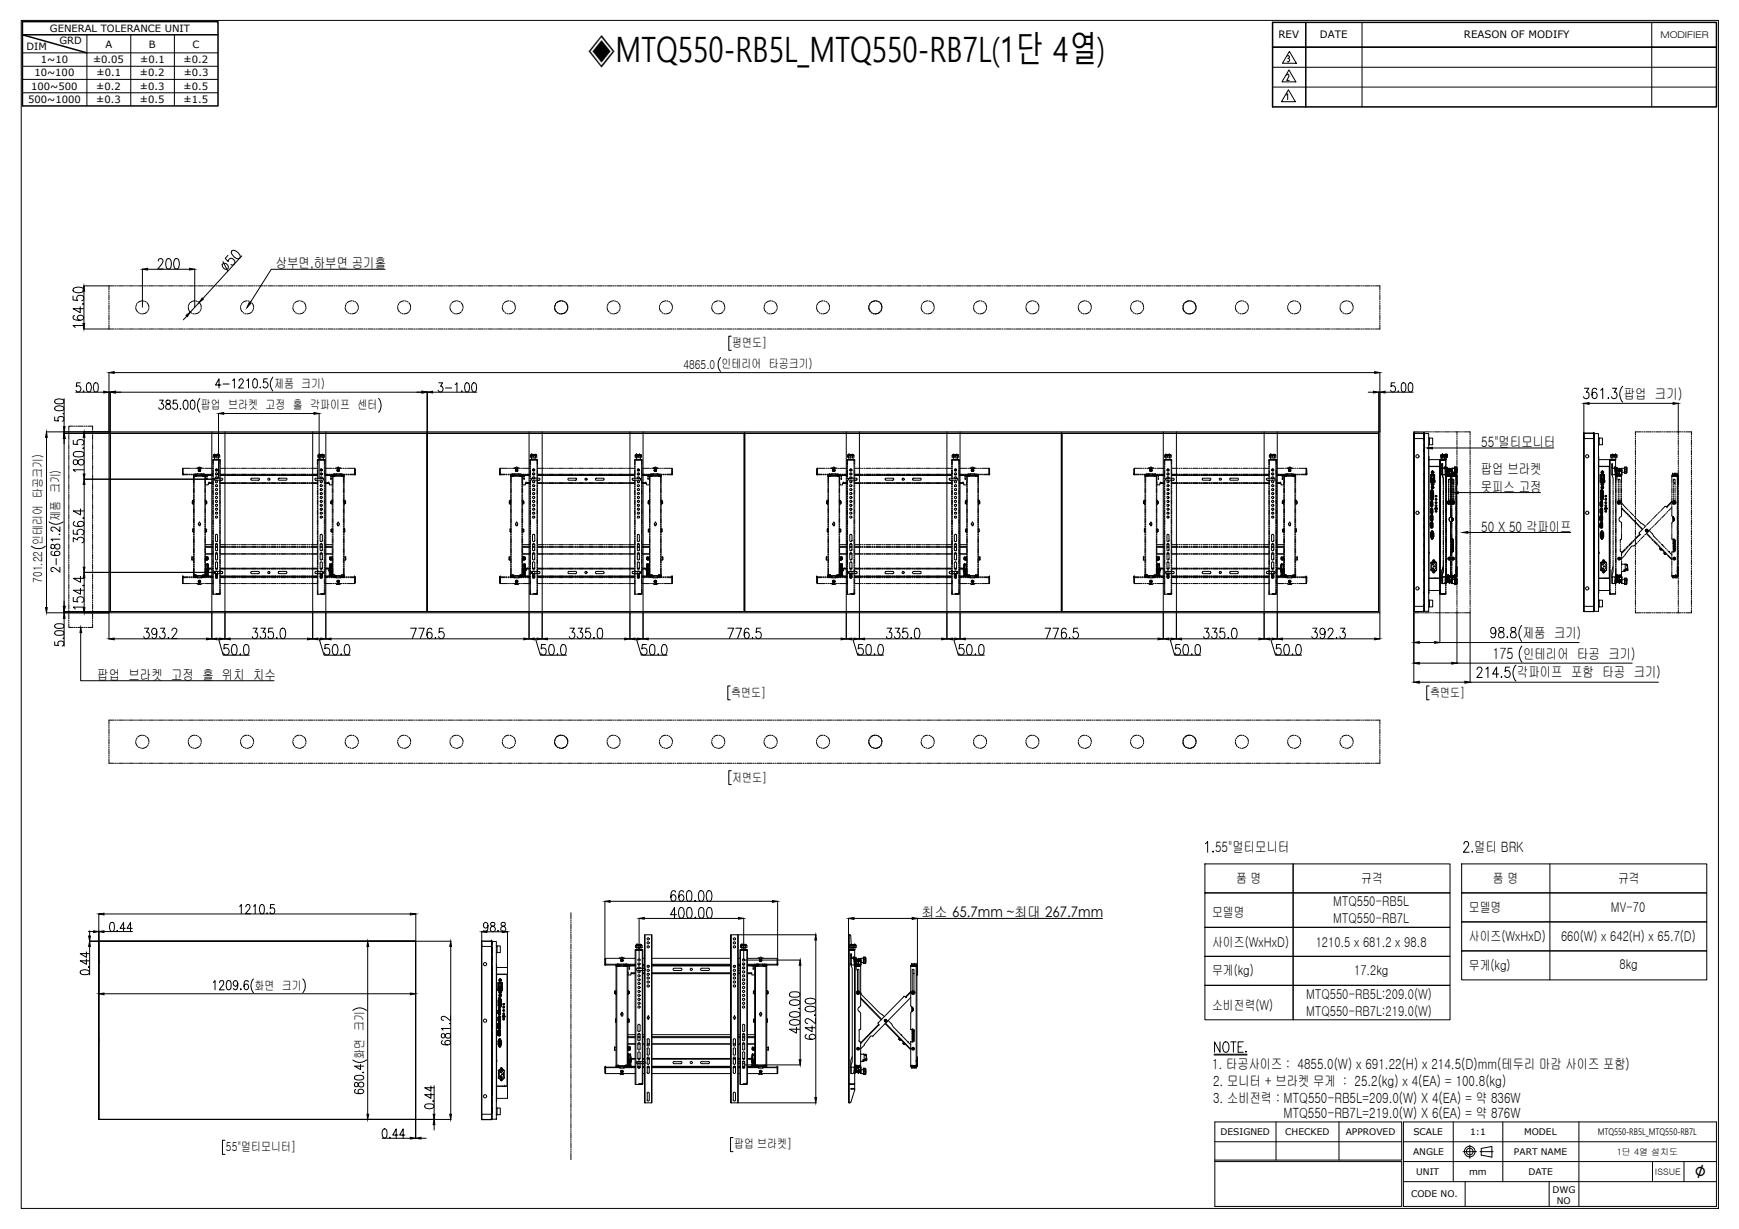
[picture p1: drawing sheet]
<svg xmlns="http://www.w3.org/2000/svg" width="297mm" height="210mm" viewBox="0 0 297 210" stroke-linecap="round" stroke-linejoin="round" font-family="sans-serif">
<defs><g id="words">
<text font-size="6" x="100.4" y="10.6">◈MTQ550-RB5L_MTQ550-RB7L(1단 4열)</text>
<text font-size="3.5" x="289.5" y="201.2">∅</text>
<text font-size="2.6" x="254.9" y="112.5">175 인테리어 타공 크기)</text>
<g font-size="2.4">
<text x="47.1" y="45.7">상부면,하부면 공기홀</text>
<text x="277.4" y="68.1">팝업 크기)</text>
<text x="253" y="76.3">55&quot;멀티모니터</text>
<text x="252.9" y="80.9">팝업 브라켓</text>
<text x="252.9" y="84">못피스 고정</text>
<text x="253" y="90.8">50 X 50 각파이프</text>
<text x="260.1" y="108.9">제품 크기)</text>
<text x="16.6" y="116.1">팝업 브라켓 고정 홀 위치 치수</text>
<text x="259.1" y="115.7">각파이프 포함 타공 크기)</text>
<text x="207.5" y="145.5">55&quot;멀티모니터</text>
<text x="251.8" y="145.6">멀티 BRK</text>
<text x="157.4" y="156.6">최소 65.7mm ~최대 267.7mm</text>
<text x="207" y="182.6">1. 타공사이즈 : 4855.0(W) x 691.22(H) x 214.5(D)mm(테두리 마감 사이즈 포함)</text>
<text x="207.2" y="185.6">2. 모니터 + 브라켓 무게 : 25.2(kg) x 4(EA) = 100.8(kg)</text>
<text x="207.2" y="188.4">3. 소비전력 : MTQ550-RB5L=209.0(W) X 4(EA) = 약 836W</text>
<text x="219.2" y="191">MTQ550-RB7L=219.0(W) X 6(EA) = 약 876W</text>
</g>
<g font-size="2.3">
<text x="211.1" y="150.8">품 명</text>
<text x="227.7" y="154.8">MTQ550-RB5L</text>
<text x="232.5" y="150.8">규격</text>
<text x="250.9" y="155.8">모델명</text>
<text x="255" y="150.8">품 명</text>
<text x="275.2" y="155.8">MV-70</text>
<text x="276.4" y="150.8">규격</text>
<text x="207" y="156.6">모델명</text>
<text x="207" y="161.7">사이즈(WxHxD)</text>
<text x="224.7" y="161.7">1210.5 x 681.2 x 98.8</text>
<text x="227.7" y="157.6">MTQ550-RB7L</text>
<text x="250.9" y="160.8">사이즈(WxHxD)</text>
<text x="266.6" y="160.8">660(W) x 642(H) x 65.7(D)</text>
<text x="207" y="166.6">무게(kg)</text>
<text x="231.3" y="166.5">17.2kg</text>
<text x="250.9" y="165.7">무게(kg)</text>
<text x="276.6" y="165.6">8kg</text>
<text x="207" y="172.5">소비전력(W)</text>
<text x="223.1" y="170.6">MTQ550-RB5L:209.0(W)</text>
<text x="223.1" y="173.6">MTQ550-RB7L:219.0(W)</text>
</g>
<g font-size="2.1">
<text x="125.1" y="59.3">평면도]</text>
<text x="116.8" y="63.1">4865.0 인테리어 타공크기)</text>
<text x="34.3" y="69.9">팝업 브라켓 고정 홀 각파이프 센터</text>
<text x="46.8" y="66.3">제품 크기)</text>
<text x="10.2" y="89" transform="rotate(-90 10.2 89)">제품 크기)</text>
<text x="7.2" y="99.5" transform="rotate(-90 7.2 99.5)">701.22 인테리어 타공크기)</text>
<text x="124.9" y="119">측면도]</text>
<text x="244.3" y="119">측면도]</text>
<text x="125.1" y="133.5">저면도]</text>
<text x="43.5" y="169.1">화면 크기</text>
<text x="62.1" y="180.8" transform="rotate(-90 62.1 180.8)">화면 크기</text>
<text x="38.6" y="196.6">55&quot;멀티모니터]</text>
<text x="125.4" y="196.1">팝업 브라켓]</text>
</g>
<g font-size="1.8">
<text x="218.4" y="6.5">REV</text>
<text x="225.5" y="6.5">DATE</text>
<text x="250" y="6.5">REASON OF MODIFY</text>
</g>
<g font-size="1.7">
<text x="8.5" y="5.4">GENERAL TOLERANCE UNIT</text>
<text x="4.5" y="8.5">DIM</text>
<text x="7" y="10.8">1~10</text>
<text x="10.1" y="7.5">GRD</text>
<text x="15.9" y="10.8">±0.05</text>
<text x="18" y="8.1">A</text>
<text x="23.9" y="10.8">±0.1</text>
<text x="25.4" y="8.1">B</text>
<text x="31.4" y="10.8">±0.2</text>
<text x="32.9" y="8.1">C</text>
<text x="4.8" y="17.6">500~1000</text>
<text x="5.3" y="15.3">100~500</text>
<text x="5.9" y="13.1">10~100</text>
<text x="16.5" y="15.3">±0.2</text>
<text x="16.5" y="17.6">±0.3</text>
<text x="16.5" y="13.1">±0.1</text>
<text x="23.9" y="13.1">±0.2</text>
<text x="23.9" y="15.3">±0.3</text>
<text x="23.9" y="17.6">±0.5</text>
<text x="31.4" y="15.3">±0.5</text>
<text x="31.4" y="17.6">±1.5</text>
<text x="31.4" y="13.1">±0.3</text>
</g>
<g font-size="1.6">
<text x="283.6" y="6.4">MODIFIER</text>
<text x="208.5" y="193.9">DESIGNED</text>
<text x="219.5" y="193.9">CHECKED</text>
<text x="229.9" y="193.9">APPROVED</text>
<text x="241.4" y="197.3">ANGLE</text>
<text x="241.4" y="193.9">SCALE</text>
<text x="251.1" y="193.9">1:1</text>
<text x="258.6" y="197.3">PART NAME</text>
<text x="260.3" y="193.9">MODEL</text>
<text x="272.9" y="193.8">MTQ550-RB5L_MTQ550-RB7L</text>
<text x="241.9" y="200.7">UNIT</text>
<text x="250.9" y="200.7">mm</text>
<text x="261.1" y="200.7">DATE</text>
<text x="265.2" y="203.7">DWG</text>
<text x="241" y="204.5">CODE NO.</text>
<text x="265.9" y="205.6">NO</text>
</g>
<g font-size="1.5">
<text x="276.2" y="197.2">1단 4열 설치도</text>
<text x="282.7" y="200.7">ISSUE</text>
</g>
</g></defs>
<!-- layer: 0 -->
<g fill="none" stroke="#000" stroke-width=".17">
<path d="M3.6 3.5h289.9v202.9h-289.9zM12.5 50.6v.6l.8 .1a.52 .52 0 0 1-.1-.6 .52 .52 0 0 1 .6-.3 .48 .48 0 0 1 .5 .4 .48 .48 0 0 1-.3 .6M12.6 49.2a1.69 1.69 0 0 1 1.6 0l.1 .4a1.05 1.05 0 0 1-1.4 .3l-.3-.1zM12.7 53.9h-.1l-.1 .4a1.21 1.21 0 0 0 1.5 .3l.2-.1a.5 .5 0 0 0-.5-.7 .5 .5 0 0 0-.4 .7l.4 .2M13.7 52.4v1l-1.2-.7h1.8M14.2 51.8v.2zM14.3 55.6h-1.8l.4 .3M14.3 56.2h5.1M14.3 48.8h5.1M14.3 49.7v5.6M18.6 48.8v.7M18.6 49.7v.1"/>
<path d="M18.6 50v.2M18.6 50.3v.9M18.6 51.4v.2M18.6 51.7v.2M18.6 52.1v.8M18.6 53.1v.2M18.6 53.4v.2M18.6 53.8v.8M18.6 54.8v.2M18.6 55.1v.2M18.6 55.5v.7M19.6 56.2h.2"/>
<path d="M19.6 48.8h.2M19.9 56.2h.2M19.9 48.8h.2M20.3 56.2h.8M20.3 48.8h.8M21.3 56.2h.1M21.3 48.8h.1M21.6 56.2h.2M21.6 48.8h.2M22 56.2h.8M22 48.8h.8M23 56.2h.1"/>
<path d="M23 48.8h.1M23.2 52.5l.1 .5 .2 .3M23.3 52.2l-.1 .1M23.3 56.2h.2M23.3 48.8h.2M23.4 51.8l-.1 .2M23.7 53.4l.1 .1M23.7 56.2h.8M23.7 48.8h.8M24 53.6h.2M24.3 51.4l-.8 .3M24.3 45.9v6.6"/>
<path d="M24.5 51.4h.2M24.7 56.2h.2M24.7 48.8h.2M24.8 51.5l.2 .1M25 56.2h.2M25 48.8h.2M25.1 51.7l.2 .2 .1 .6M25.1 53.3l-.3 .2-.5 .1M25.2 46h7.2M25.3 53l-.1 .1M25.4 56.2h.8M25.4 48.8h.8"/>
<path d="M25.4 52.7v.1M26.4 56.2h.2M26.4 48.8h.2M26.7 56.2h.2M26.7 48.8h.2M27 44.6l.1-.3 .2-.1h.2l.3 .1a.59 .59 0 0 1-.2 .8l-.6 .8h.9M27.1 56.2h.8M27.1 48.8h.8M28.1 56.2h.2M28.1 48.8h.2M28.4 56.2h.2M28.4 48.8h.2"/>
<path d="M28.5 44.3l.4-.1a1.05 1.05 0 0 1 .3 1.4l-.1 .3h-.4a1.05 1.05 0 0 1-.3-1.4zM28.8 56.2h.8M28.8 48.8h.8M29.8 56.2h.2M29.8 48.8h.2M29.9 44.3l.3-.1a1.05 1.05 0 0 1 .4 1.4l-.2 .3h-.3a1.05 1.05 0 0 1-.4-1.4zM30.1 56.2h.2M30.1 48.8h.2M30.5 56.2h.8M30.5 48.8h.8M31.5 56.2h.2M31.5 48.8h.2"/>
<path d="M31.9 56.2h.1M31.9 48.8h.1M31.9 54l-.6 .6M32.2 52.5l.1 .5 .2 .3M32.2 56.2h.8M32.2 48.8h.8M32.2 52.2v.1M32.4 51.8l-.2 .2M32.6 53.4l.2 .1M32.9 53.6h.2M33.2 56.2h.2M33.2 48.8h.2"/>
<path d="M33.3 51.4l-.8 .3M33.3 45.9v6.6M33.4 51.4h.2M33.6 56.2h.1M33.6 48.8h.1M33.8 51.5l.1 .1M33.9 56.2h.8M33.9 48.8h.8M34 51.7l-1.5 1.6M34.1 51.7l.2 .4 .1 .4M34.1 53.3l-.4 .2-.4 .1M34.3 53l-.2 .1"/>
<path d="M34.4 52.7l-.1 .1M34.9 56.2h.2M34.9 48.8h.2M35.2 56.2h.2M35.2 48.8h.2M35.6 56.2h.8M35.6 48.8h.8M36.6 56.2h.2M36.6 48.8h.2M36.9 56.2h.2M36.9 48.8h.2M37.3 56.2h.8"/>
<path d="M37.3 48.8h.8M38 45.1a.6 .6 0 0 1 .8 0 .6 .6 0 0 1 0 .8 .7 .7 0 0 1-.8-.8zM38.1 44.7l.8 1.6M38.3 56.2h.2M38.3 48.8h.2M38.6 56.2h.2M38.6 48.8h.2M38.9 43.6l-.4 .5 .5 .6a.55 .55 0 0 1 .5-.5 .55 .55 0 0 1 .6 .5 .55 .55 0 0 1-.5 .6l-.2-.1M39 56.2h.9M39 48.8h.9M39.7 42.8a1.3 1.3 0 0 1 1.3 1 .44 .44 0 0 1-.6 .4 1.93 1.93 0 0 1-.9-1.1zM40 56.2h.2"/>
<path d="M40 48.8h.2M40.4 56.2h.1M40.4 48.8h.1M40.7 56.2h.9M40.7 48.8h.9M41.1 52.5l.1 .5 .2 .3M41.1 52.2v.1M41.3 51.8l-.1 .2M41.3 43.7l-6.7 7.3M41.6 53.4l.1 .1M41.7 56.2h.2M41.7 48.8h.2"/>
<path d="M41.9 53.6h.1M42.1 56.2h.1M42.1 48.8h.1M42.2 51.4l-.8 .3M42.4 51.4h.1M42.4 56.2h.9M42.4 48.8h.9M42.7 51.5l.2 .1M43 51.7l.3 .4v.4M43 53.3l-.3 .2-.5 .1M43.2 53l-.1 .1M43.3 52.7v.1"/>
<path d="M43.4 56.2h.2M43.4 48.8h.2M43.8 56.2h.1M43.8 48.8h.1M44.1 56.2h.8M44.1 48.8h.8M45.1 56.2h.2M45.1 48.8h.2M45.5 56.2h.1M45.5 48.8h.1M45.8 56.2h.9M45.8 48.8h.9"/>
<path d="M46.8 56.2h.2M46.8 48.8h.2M47.2 56.2h.2M47.2 48.8h.2M47.5 56.2h.9M47.5 48.8h.9M48.5 56.2h.2M48.5 48.8h.2M48.9 56.2h.2M48.9 48.8h.2M49.2 56.2h.9M49.2 48.8h.9"/>
<path d="M50 52.5l.2 .5 .2 .3M50.1 52.2v.1M50.2 56.2h.2M50.2 48.8h.2M50.2 51.8v.2M50.5 53.4l.2 .1M50.6 56.2h.1M50.6 48.8h.1M50.8 53.6h.2M50.9 56.2h.9M50.9 48.8h.9M51.1 51.4l-.7 .3"/>
<path d="M51.3 51.4h.2M51.6 51.5l.2 .1M51.9 56.2h.2M51.9 48.8h.2M51.9 51.7l.2 .2 .2 .6M51.9 53.3l-.3 .2-.4 .1M52.1 53v.1M52.3 56.2h.1M52.3 48.8h.1M52.3 52.7l-.1 .1M52.6 56.2h.9M52.6 48.8h.9"/>
<path d="M53.7 56.2h.1M53.7 48.8h.1M54 56.2h.2M54 48.8h.2M54.3 56.2h.9M54.3 48.8h.9M55.4 56.2h.1M55.4 48.8h.1M55.7 56.2h.2M55.7 48.8h.2M56 56.2h.9M56 48.8h.9"/>
<path d="M57.1 56.2h.1M57.1 48.8h.1M57.4 56.2h.2M57.4 48.8h.2M57.7 56.2h.9M57.7 48.8h.9M58.7 56.2h.2M58.7 48.8h.2M59 52.5l.1 .5 .2 .3M59 52.2v.1M59.1 56.2h.2M59.1 48.8h.2"/>
<path d="M59.2 51.8l-.1 .2M59.4 53.4l.2 .1M59.4 56.2h.9M59.4 48.8h.9M59.8 53.6h.1M60.1 51.4l-.8 .3M60.3 51.4h.1M60.5 56.2h.1M60.5 48.8h.1M60.6 51.5l.1 .1M60.8 56.2h.2M60.8 48.8h.2"/>
<path d="M60.9 51.7l.1 .2 .2 .6M60.9 53.3l-.3 .2-.5 .1M61.1 53l-.1 .1M61.2 56.2h.8M61.2 48.8h.8M61.2 52.7v.1M62.2 56.2h.1M62.2 48.8h.1M62.5 56.2h.2M62.5 48.8h.2M62.9 56.2h.8M62.9 48.8h.8"/>
<path d="M63.9 56.2h.1M63.9 48.8h.1M64.2 56.2h.2M64.2 48.8h.2M64.5 56.2h.9M64.5 48.8h.9M65.6 56.2h.1M65.6 48.8h.1M65.8 46h-19.5l-3.6 5.7M65.9 56.2h.2M65.9 48.8h.2M66.2 56.2h.9"/>
<path d="M66.2 48.8h.9M67.3 56.2h.2M67.3 48.8h.2M67.6 56.2h.2M67.6 48.8h.2M67.9 52.5l.2 .5 .2 .3M68 56.2h.8M68 48.8h.8M68 52.2l-.1 .1M68.1 51.8l-.1 .2M68.4 53.4l.1 .1M68.7 53.6h.2"/>
<path d="M69 56.2h.2M69 48.8h.2M69 51.4l-.8 .3M69.2 51.4h.2M69.3 56.2h.2M69.3 48.8h.2M69.5 51.5l.2 .1M69.7 56.2h.8M69.7 48.8h.8M69.8 51.7l.3 .4v.4M69.8 53.3l-.3 .2-.5 .1M70 53l-.1 .1"/>
<path d="M70.1 52.7v.1M70.7 56.2h.2M70.7 48.8h.2M71 56.2h.2M71 48.8h.2M71.4 56.2h.8M71.4 48.8h.8M72.4 56.2h.1M72.4 48.8h.1M72.7 56.2h.2M72.7 48.8h.2M73.1 56.2h.8"/>
<path d="M73.1 48.8h.8M74.1 56.2h.2M74.1 48.8h.2M74.5 56.2h.1M74.5 48.8h.1M74.8 56.2h.8M74.8 48.8h.8M75.8 56.2h.2M75.8 48.8h.2M76.1 56.2h.2M76.1 48.8h.2M76.5 56.2h.8"/>
<path d="M76.5 48.8h.8M76.9 52.5l.1 .5 .2 .3M76.9 52.2v.1M77.1 51.8l-.1 .2M77.3 53.4l.2 .1M77.5 56.2h.2M77.5 48.8h.2M77.6 53.6h.2M77.8 56.2h.2M77.8 48.8h.2M78 51.4l-.8 .3M78.1 51.4h.2"/>
<path d="M78.2 56.2h.8M78.2 48.8h.8M78.5 51.5l.1 .1M78.8 51.7l.2 .4 .1 .4M78.8 53.3l-.4 .2-.4 .1M79 53l-.1 .1M79.1 52.7l-.1 .1M79.2 56.2h.2M79.2 48.8h.2M79.5 56.2h.2M79.5 48.8h.2M79.9 56.2h.9"/>
<path d="M79.9 48.8h.9M80.9 56.2h.2M80.9 48.8h.2M81.3 56.2h.1M81.3 48.8h.1M81.6 56.2h.9M81.6 48.8h.9M82.6 56.2h.2M82.6 48.8h.2M83 56.2h.1M83 48.8h.1M83.3 56.2h.8"/>
<path d="M83.3 48.8h.8M84.3 56.2h.2M84.3 48.8h.2M84.7 56.2h.1M84.7 48.8h.1M85 56.2h.8M85 48.8h.8M85.8 52.5l.1 .5 .2 .3M85.8 52.2v.1M86 56.2h.2M86 48.8h.2M86 51.8l-.1 .2"/>
<path d="M86.3 53.4l.1 .1M86.3 56.2h.2M86.3 48.8h.2M86.6 53.6h.2M86.7 56.2h.8M86.7 48.8h.8M86.9 51.4l-.8 .3M87.1 51.4h.2M87.4 51.5l.2 .1M87.7 51.7l.2 .2 .1 .6M87.7 53.3l-.3 .2-.5 .1M87.7 56.2h.2"/>
<path d="M87.7 48.8h.2M87.9 53l-.1 .1M88 52.7v.1M88.1 56.2h.2M88.1 48.8h.2M88.4 56.2h.9M88.4 48.8h.9M89.4 56.2h.2M89.4 48.8h.2M89.8 56.2h.1M89.8 48.8h.1M90.1 56.2h.9"/>
<path d="M90.1 48.8h.9M91.1 56.2h.2M91.1 48.8h.2M91.5 56.2h.1M91.5 48.8h.1M91.8 56.2h.9M91.8 48.8h.9M92.8 56.2h.2M92.8 48.8h.2M93.2 56.2h.1M93.2 48.8h.1M93.5 56.2h.8"/>
<path d="M93.5 48.8h.8M94.5 56.2h.2M94.5 48.8h.2M94.7 52.5l.2 .5 .2 .3M94.8 52.2v.1M94.9 56.2h.2M94.9 48.8h.2M94.9 51.8v.2M95.2 53.4l.2 .1M95.2 56.2h.9M95.2 48.8h.9M95.5 53.6h.2"/>
<path d="M95.9 51.4l-.8 .3M96 51.4h.2M96.3 56.2h.1M96.3 48.8h.1M96.4 51.5l.1 .1M96.6 56.2h.2M96.6 48.8h.2M96.6 51.7l.2 .2 .2 .6M96.7 53.3l-.4 .2-.4 .1M96.8 53v.1M96.9 56.2h.9M96.9 48.8h.9"/>
<path d="M97 52.7l-.1 .1M97.9 56.2h.2M97.9 48.8h.2M98.3 56.2h.2M98.3 48.8h.2M98.6 56.2h.9M98.6 48.8h.9M99.6 56.2h.2M99.6 48.8h.2M100 56.2h.1M100 48.8h.1M100.3 56.2h.9"/>
<path d="M100.3 48.8h.9M101.3 56.2h.2M101.3 48.8h.2M101.7 56.2h.2M101.7 48.8h.2M102.1 56.2h.8M102.1 48.8h.8M103.1 56.2h.1M103.1 48.8h.1M103.4 56.2h.2M103.4 48.8h.2M103.7 52.5l.1 .5 .2 .3"/>
<path d="M103.7 56.2h.9M103.7 48.8h.9M103.7 52.2v.1M103.9 51.8l-.1 .2M104.2 53.4l.1 .1M104.5 53.6h.1M104.8 56.2h.1M104.8 48.8h.1M104.8 51.4l-.8 .3M105 51.4h.1M105.1 56.2h.2M105.1 48.8h.2"/>
<path d="M105.3 51.5l.2 .1M105.4 56.2h.9M105.4 48.8h.9M105.6 51.7l.3 .4v.4M105.6 53.3l-.3 .2-.5 .1M105.8 53l-.1 .1M105.9 52.7v.1M106.5 56.2h.1M106.5 48.8h.1M106.8 56.2h.2M106.8 48.8h.2M107.1 56.2h.9"/>
<path d="M107.1 48.8h.9M108.1 56.2h.2M108.1 48.8h.2M108.5 56.2h.2M108.5 48.8h.2M108.9 56.2h.8M108.9 48.8h.8M109.9 56.2h.2M109.9 48.8h.2M110.2 56.2h.2M110.2 48.8h.2M110.6 56.2h.8"/>
<path d="M110.6 48.8h.8M111.6 56.2h.1M111.6 48.8h.1M111.9 56.2h.2M111.9 48.8h.2M112.3 56.2h.8M112.3 48.8h.8M112.6 52.5l.2 .5 .2 .3M112.7 52.2l-.1 .1M112.8 51.8v.2M113.1 53.4l.1 .1M113.3 56.2h.1"/>
<path d="M113.3 48.8h.1M113.4 53.6h.2M113.6 56.2h.2M113.6 48.8h.2M113.7 51.4l-.7 .3M113.9 51.4h.2M113.9 56.2h.9M113.9 48.8h.9M114.2 51.5l.2 .1M114.5 51.7l.3 .4 .1 .4M114.5 53.3l-.3 .2-.5 .1M114.8 53l-.1 .1"/>
<path d="M114.8 52.7v.1M115 56.2h.1M115 48.8h.1M115.3 56.2h.2M115.3 48.8h.2M115.7 56.2h.8M115.7 48.8h.8M116.7 56.2h.2M116.7 48.8h.2M117 56.2h.2M117 48.8h.2M117.4 56.2h.8"/>
<path d="M117.4 48.8h.8M118.4 56.2h.2M118.4 48.8h.2M118.7 56.2h.2M118.7 48.8h.2M119.1 56.2h.8M119.1 48.8h.8M120.1 56.2h.2M120.1 48.8h.2M120.4 56.2h.2M120.4 48.8h.2M120.8 56.2h.8"/>
<path d="M120.8 48.8h.8M121.6 52.5l.1 .5 .2 .3M121.6 52.2v.1M121.8 56.2h.1M121.8 48.8h.1M121.8 51.8l-.1 .2M122 53.4l.2 .1M122.1 56.2h.2M122.1 48.8h.2M122.4 53.6h.1M122.5 56.2h.8M122.5 48.8h.8"/>
<path d="M122.7 51.4l-.8 .3M122.9 51.4h.1M123.2 51.5l.1 .1M123.5 53.3l-.3 .2-.5 .1M123.5 51.7l.1 .2 .2 .6M123.5 56.2h.2M123.5 48.8h.2M123.7 53l-.1 .1M123.8 52.7v.1M123.9 56.2h.1M123.9 48.8h.1M124.2 56.2h.8"/>
<path d="M124.2 48.8h.8M124.9 57.4h-.4v2.4h.4M125.2 56.2h.2M125.2 48.8h.2M125.5 56.2h.2M125.5 48.8h.2M125.9 56.2h.8M125.9 48.8h.8M126.9 56.2h.2M126.9 48.8h.2M127.2 56.2h.2M127.2 48.8h.2"/>
<path d="M127.6 56.2h.8M127.6 48.8h.8M128.6 56.2h.2M128.6 48.8h.2M128.9 56.2h.2M128.9 48.8h.2M129.3 56.2h.9M129.3 48.8h.9M130.3 56.2h.2M130.3 48.8h.2M130.5 52.5l.1 .5 .2 .3M130.6 52.2l-.1 .1"/>
<path d="M130.7 56.2h.1M130.7 48.8h.1M130.7 51.8l-.1 .2M131 53.4l.1 .1M131 56.2h.9M131 48.8h.9M131.3 53.6h.2M131.6 51.4l-.8 .3M131.8 51.4h.2M132 56.2h.2M132 48.8h.2M132.2 51.5l.1 .1"/>
<path d="M132.4 56.2h.1M132.4 48.8h.1M132.4 51.7l.2 .2 .1 .6M132.4 53.3l-.3 .2-.5 .1M132.6 53l-.1 .1M132.7 56.2h.8M132.7 48.8h.8M132.7 52.7v.1M133.7 56.2h.2M133.7 48.8h.2M134.1 56.2h.1M134.1 48.8h.1"/>
<path d="M134.4 56.2h.8M134.4 48.8h.8M135.4 56.2h.2M135.4 48.8h.2M135.7 56.2h.2M135.7 48.8h.2M136.1 56.2h.9M136.1 48.8h.9M137.1 56.2h.2M137.1 48.8h.2M137.5 56.2h.2M137.5 48.8h.2"/>
<path d="M137.8 56.2h.9M137.8 48.8h.9M138.8 56.2h.2M138.8 48.8h.2M139.2 56.2h.1M139.2 48.8h.1M139.5 52.5l.1 .5 .2 .3M139.5 56.2h.9M139.5 48.8h.9M139.5 52.2v.1M139.7 51.8l-.1 .2M139.9 53.4l.2 .1"/>
<path d="M140.2 53.6h.2M140.5 56.2h.2M140.5 48.8h.2M140.6 51.4l-.8 .3M140.7 51.4h.2M140.9 56.2h.1M140.9 48.8h.1M141.1 51.5l.2 .1M141.2 56.2h.9M141.2 48.8h.9M141.4 51.7l.2 .4 .1 .4M141.4 53.3l-.4 .2-.4 .1"/>
<path d="M141.6 53l-.1 .1M141.7 52.7l-.1 .1M142.2 56.2h.2M142.2 48.8h.2M142.6 56.2h.1M142.6 48.8h.1M142.9 56.2h.9M142.9 48.8h.9M144 56.2h.1M144 48.8h.1M144.3 56.2h.2M144.3 48.8h.2"/>
<path d="M144.6 56.2h.9M144.6 48.8h.9M145.7 56.2h.1M145.7 48.8h.1M146 56.2h.2M146 48.8h.2M146.3 56.2h.9M146.3 48.8h.9M147.3 56.2h.2M147.3 48.8h.2M147.7 56.2h.2M147.7 48.8h.2"/>
<path d="M148 56.2h.9M148 48.8h.9M148.4 52.5l.1 .5 .2 .3M148.4 52.2v.1M148.6 51.8l-.1 .2M148.9 53.4l.1 .1M149 56.2h.2M149 48.8h.2M149.2 53.6h.1M149.4 56.2h.1M149.4 48.8h.1M149.5 51.4l-.8 .3"/>
<path d="M149.7 51.4h.1M149.7 56.2h.9M149.7 48.8h.9M150 51.5l.2 .1M150.3 51.7l.2 .2 .2 .6M150.3 53.3l-.3 .2-.5 .1M150.5 53l-.1 .1M150.6 52.7v.1M150.8 56.2h.1M150.8 48.8h.1M151.1 56.2h.2M151.1 48.8h.2"/>
<path d="M151.5 56.2h.8M151.5 48.8h.8M152.5 56.2h.1M152.5 48.8h.1M152.8 56.2h.2M152.8 48.8h.2M153.1 56.2h.9M153.1 48.8h.9M154.2 56.2h.1M154.2 48.8h.1M154.5 56.2h.2M154.5 48.8h.2"/>
<path d="M154.8 56.2h.9M154.8 48.8h.9M155.9 56.2h.1M155.9 48.8h.1M156.2 56.2h.2M156.2 48.8h.2M156.5 56.2h.9M156.5 48.8h.9M157.3 52.5l.2 .5 .2 .3M157.4 52.2v.1M157.6 51.8l-.1 .2M157.6 56.2h.2"/>
<path d="M157.6 48.8h.2M157.8 53.4l.2 .1M157.9 56.2h.2M157.9 48.8h.2M158.1 53.6h.2M158.3 56.2h.8M158.3 48.8h.8M158.4 51.4l-.7 .3M158.7 51.4h.1M158.9 51.5l.2 .1M159.2 51.7l.2 .2 .2 .6M159.2 53.3l-.3 .2-.4 .1"/>
<path d="M159.3 56.2h.2M159.3 48.8h.2M159.5 53l-.1 .1M159.6 52.7l-.1 .1M159.6 56.2h.2M159.6 48.8h.2M160 56.2h.8M160 48.8h.8M161 56.2h.1M161 48.8h.1M161.3 56.2h.2M161.3 48.8h.2"/>
<path d="M161.7 56.2h.8M161.7 48.8h.8M162.7 56.2h.1M162.7 48.8h.1M163 56.2h.2M163 48.8h.2M163.4 56.2h.8M163.4 48.8h.8M164.4 56.2h.2M164.4 48.8h.2M164.7 56.2h.2M164.7 48.8h.2"/>
<path d="M165.1 56.2h.8M165.1 48.8h.8M166.1 56.2h.2M166.1 48.8h.2M166.3 52.5v.3l.3 .5M166.4 52.2l-.1 .1M166.4 56.2h.2M166.4 48.8h.2M166.5 51.8l-.1 .2M166.7 53.4l.2 .1M166.8 56.2h.8M166.8 48.8h.8"/>
<path d="M167.1 53.6h.1M167.4 51.4l-.8 .3M167.6 51.4h.2M167.8 56.2h.2M167.8 48.8h.2M167.9 51.5l.1 .1M168.1 56.2h.2M168.1 48.8h.2M168.2 51.7l.1 .2 .2 .6M168.2 53.3l-.3 .2-.5 .1M168.4 53l-.1 .1M168.5 56.2h.8"/>
<path d="M168.5 48.8h.8M168.5 52.7v.1M169.5 56.2h.2M169.5 48.8h.2M169.8 56.2h.2M169.8 48.8h.2M170.2 56.2h.8M170.2 48.8h.8M171.2 56.2h.2M171.2 48.8h.2M171.6 56.2h.1M171.6 48.8h.1"/>
<path d="M171.9 56.2h.8M171.9 48.8h.8M172.9 56.2h.2M172.9 48.8h.2M173.3 56.2h.1M173.3 48.8h.1M173.6 56.2h.8M173.6 48.8h.8M174.6 56.2h.2M174.6 48.8h.2M174.9 56.2h.2M174.9 48.8h.2"/>
<path d="M175.2 52.5l.2 .5 .2 .3M175.3 56.2h.8M175.3 48.8h.8M175.3 52.2l-.1 .1M175.5 51.8l-.2 .2M175.7 53.4l.1 .1M176 53.6h.2M176.3 56.2h.2M176.3 48.8h.2M176.3 51.4l-.8 .3M176.5 51.4h.2M176.6 56.2h.2"/>
<path d="M176.6 48.8h.2M176.9 51.5l.1 .1M177 56.2h.8M177 48.8h.8M177.2 51.7l.2 .4v.4M177.2 53.3l-.4 .2-.5 .1M177.4 53l-.2 .1M177.4 52.7v.1M178 56.2h.2M178 48.8h.2M178.3 56.2h.2M178.3 48.8h.2"/>
<path d="M178.7 56.2h.9M178.7 48.8h.9M179.7 56.2h.2M179.7 48.8h.2M180.1 56.2h.1M180.1 48.8h.1M180.4 56.2h.9M180.4 48.8h.9M181.4 56.2h.2M181.4 48.8h.2M181.8 56.2h.1M181.8 48.8h.1"/>
<path d="M182.1 56.2h.9M182.1 48.8h.9M183.1 56.2h.2M183.1 48.8h.2M183.5 56.2h.1M183.5 48.8h.1M183.8 56.2h.8M183.8 48.8h.8M184.2 52.5l.1 .5 .2 .3M184.2 52.2v.1M184.4 51.8l-.1 .2M184.6 53.4l.2 .1"/>
<path d="M184.8 56.2h.2M184.8 48.8h.2M184.9 53.6h.2M185.2 56.2h.1M185.2 48.8h.1M185.3 51.4l-.8 .3M185.4 51.4h.2M185.5 56.2h.9M185.5 48.8h.9M185.8 51.5l.2 .1M186.1 51.7l.2 .2 .1 .6M186.1 53.3l-.4 .2-.4 .1"/>
<path d="M186.3 53l-.1 .1M186.4 52.7l-.1 .1M186.5 56.2h.2M186.5 48.8h.2M186.9 56.2h.2M186.9 48.8h.2M187.2 56.2h.9M187.2 48.8h.9M188.2 56.2h.2M188.2 48.8h.2M188.6 56.2h.2M188.6 48.8h.2"/>
<path d="M188.9 56.2h.9M188.9 48.8h.9M189.9 56.2h.2M189.9 48.8h.2M190.3 56.2h.1M190.3 48.8h.1M190.6 56.2h.9M190.6 48.8h.9M191.6 56.2h.2M191.6 48.8h.2M192 56.2h.1M192 48.8h.1"/>
<path d="M192.3 56.2h.9M192.3 48.8h.9M193.1 52.5l.1 .5 .2 .3M193.2 52.2v.1M193.3 51.8l-.1 .2M193.4 56.2h.1M193.4 48.8h.1M193.6 53.4l.1 .1M193.7 56.2h.2M193.7 48.8h.2M193.9 53.6h.2M194 56.2h.9"/>
<path d="M194 48.8h.9M194.3 51.4l-.9 .3M194.4 51.4h.2M194.7 51.5l.2 .1M195 51.7l.2 .2 .2 .6M195 53.3l-.3 .2-.4 .1M195.1 56.2h.1M195.1 48.8h.1M195.2 53l-.1 .1M195.4 52.7l-.1 .1M195.4 56.2h.2M195.4 48.8h.2"/>
<path d="M195.7 56.2h.9M195.7 48.8h.9M196.8 56.2h.1M196.8 48.8h.1M197.1 56.2h.2M197.1 48.8h.2M197.4 56.2h.9M197.4 48.8h.9M198.4 56.2h.2M198.4 48.8h.2M198.8 56.2h.2M198.8 48.8h.2"/>
<path d="M199.1 56.2h.9M199.1 48.8h.9M200.2 56.2h.1M200.2 48.8h.1M200.5 56.2h.2M200.5 48.8h.2M200.9 56.2h.8M200.9 48.8h.8M201.9 56.2h.1M201.9 48.8h.1M202.1 52.5v.3l.3 .5M202.1 52.2v.1"/>
<path d="M202.2 56.2h.2M202.2 48.8h.2M202.3 51.8l-.1 .2M202.5 53.4l.2 .1M202.6 56.2h.8M202.6 48.8h.8M202.8 53.6h.2M203.2 51.4l-.8 .3M203.4 51.4h.1M203.6 56.2h.1M203.6 48.8h.1M203.7 51.5l.1 .1"/>
<path d="M203.9 56.2h.2M203.9 48.8h.2M203.9 51.7l.2 .2 .2 .6M204 53.3l-.3 .2-.5 .1M204.2 53l-.1 .1M204.2 56.2h.9M204.2 48.8h.9M204.3 52.7l-.1 .1M205.3 56.2h.1M205.3 48.8h.1M205.6 56.2h.2M205.6 48.8h.2"/>
<path d="M205.9 56.2h.9M205.9 48.8h.9M207 56.2h.2M207 48.8h.2M207.3 56.2h.2M207.3 48.8h.2M207.7 56.2h.8M207.7 48.8h.8M208.7 56.2h.2M208.7 48.8h.2M209 56.2h.2M209 48.8h.2"/>
<path d="M209.4 56.2h.8M209.4 48.8h.8M210.4 56.2h.2M210.4 48.8h.2M210.7 56.2h.2M210.7 48.8h.2M211 52.5l.1 .5 .3 .3M211.1 56.2h.8M211.1 48.8h.8M211.1 52.2l-.1 .1M211.2 51.8l-.1 .2M211.5 53.4l.1 .1"/>
<path d="M211.8 53.6h.1M212.1 56.2h.1M212.1 48.8h.1M212.1 51.4l-.8 .3M212.3 51.4h.2M212.4 56.2h.2M212.4 48.8h.2M212.6 51.5l.2 .1M212.8 56.2h.8M212.8 48.8h.8M212.9 53.3l-.3 .2-.5 .1M212.9 51.7l.3 .4v.4"/>
<path d="M213.1 53l-.1 .1M213.2 52.7v.1M213.8 56.2h.2M213.8 48.8h.2M214.2 56.2h.1M214.2 48.8h.1M214.5 56.2h.8M214.5 48.8h.8M215.5 56.2h.2M215.5 48.8h.2M215.8 56.2h.2M215.8 48.8h.2"/>
<path d="M216.2 56.2h.8M216.2 48.8h.8M217.2 56.2h.2M217.2 48.8h.2M217.5 56.2h.2M217.5 48.8h.2M217.9 56.2h.8M217.9 48.8h.8M218.9 56.2h.2M218.9 48.8h.2M219.2 56.2h.2M219.2 48.8h.2"/>
<path d="M219.6 56.2h.9M219.6 48.8h.9M219.9 52.5l.2 .5 .2 .3M220 52.2l-.1 .1M220.2 51.8l-.1 .2M220.4 53.4l.2 .1M220.6 56.2h.2M220.6 48.8h.2M220.7 53.6h.2M221 56.2h.1M221 48.8h.1M221.1 51.4l-.8 .3"/>
<path d="M221.2 51.4h.2M221.3 56.2h.9M221.3 48.8h.9M221.6 51.5l.1 .1M221.9 53.3l-.4 .2-.4 .1M221.9 51.7l.1 .2 .2 .6M222.1 53l-.1 .1M222.2 52.7l-.1 .1M222.3 56.2h.2M222.3 48.8h.2M222.7 56.2h.1M222.7 48.8h.1"/>
<path d="M223 56.2h.8M223 48.8h.8M224 56.2h.2M224 48.8h.2M224.4 56.2h.1M224.4 48.8h.1M224.7 56.2h.8M224.7 48.8h.8M225.7 56.2h.2M225.7 48.8h.2M226 56.2h.2M226 48.8h.2"/>
<path d="M226.4 56.2h.8M226.4 48.8h.8M227.4 56.2h.2M227.4 48.8h.2M227.8 56.2h.2M227.8 48.8h.2M228.1 56.2h.9M228.1 48.8h.9M228.9 52.5l.1 .5 .2 .3M228.9 52.2v.1M229.1 51.8l-.1 .2M229.1 56.2h.2"/>
<path d="M229.1 48.8h.2M229.3 53.4l.2 .1M229.5 56.2h.1M229.5 48.8h.1M229.7 53.6h.2M229.8 56.2h.9M229.8 48.8h.9M230 51.4l-.8 .3M230.2 51.4h.2M230.5 51.5l.2 .1M230.8 51.7l.2 .2 .1 .6M230.8 53.3l-.3 .2-.5 .1"/>
<path d="M230.8 56.2h.2M230.8 48.8h.2M231 53l-.1 .1M231.1 52.7v.1M231.2 56.2h.1M231.2 48.8h.1M231.5 56.2h.9M231.5 48.8h.9M232.5 56.2h.2M232.5 48.8h.2M232.9 56.2h.1M232.9 48.8h.1"/>
<path d="M233.2 56.2h.8M233.2 48.8h.8M234.2 56.2h.2M234.2 48.8h.2M234.6 56.2h.2M234.6 48.8h.2M234.9 48.8h.8v.7M235.7 49.7v.1M235.7 50v.2M235.7 50.3v.9M235.7 51.4v.2M235.7 51.7v.2"/>
<path d="M235.7 52.1v.8M235.7 53.1v.2M235.7 53.4v.2M235.7 53.8v.8M235.7 54.8v.2M235.7 55.1v.2M235.7 55.5v.7h-.8M7.9 73.8h227.8M7.9 74.7v29.1M9.3 71.2v.7h.7a.5 .5 0 0 1 .3-.8 .5 .5 0 0 1 .6 .5v.3h-.3M9.4 69.5a1.3 1.3 0 0 1 1.5 0v.3a.73 .73 0 0 1-.9 .4l-.6-.2zM9.4 68.3l.6-.2 .6 .1 .3 .1v.3a.73 .73 0 0 1-.9 .4l-.6-.2z"/>
<path d="M10.8 70.6h.1zM10.9 74h7.9M11 68.1v4.8M11 73.8v.2M11 74.9v28.7M11.8 73.5v.2M11.8 73.9v.2M11.8 74.2v.9M11.8 75.2v.2M11.8 75.6v.1M11.8 75.9v.9M11.8 76.9v.2"/>
<path d="M11.8 77.3v.2M11.8 77.7v.8M11.8 78.7v.1M11.8 79v.2M11.8 79.3v.9M12.5 72.8h-.7v.6M12.5 75.2v.7h.8a.5 .5 0 0 1-.1-.6 .5 .5 0 0 1 .6-.2 .48 .48 0 0 1 .5 .4 .48 .48 0 0 1-.3 .5M12.6 78.6l-.1 .5a.38 .38 0 0 0 .4 .3 .38 .38 0 0 0 .3-.3 .56 .56 0 0 1 .6-.6 .56 .56 0 0 1 .5 .6 .59 .59 0 0 1-.7 .3 .59 .59 0 0 1-.4-.7l-.2-.2zM12.6 77.3l.3-.2a1.99 1.99 0 0 1 1.4 .2v.4a.82 .82 0 0 1-1 .3l-.7-.1zM12.7 72.8h.2M12.9 67h4.8M13 72.8h.2"/>
<path d="M13.4 72.8h.8M13.7 65.4h-.6l-.1 .7a.48 .48 0 0 1 .7 0 .48 .48 0 0 1 0 .7 .48 .48 0 0 1-.7 0v-.2M14.2 66.9h.1zM14.3 76.5v.1zM14.4 74.7v6.3M14.4 72.8h.1M14.7 72.8h.2M14.9 65.5l.3-.1a.92 .92 0 0 1 .3 1.2l-.1 .3h-.3a.69 .69 0 0 1-.3-.8zM15.1 72.8h.7v.6M15.8 73.5v.2M15.8 73.9v.2M15.8 74.2v.9"/>
<path d="M15.8 75.2v.2M15.8 75.6v.1M15.8 75.9v.9M15.8 76.9v.2M15.8 77.3v.2M15.8 77.7v.8M15.8 78.7v.1M15.8 79v.2M15.8 79.3v.9M16.1 65.5l.4-.1a1.06 1.06 0 0 1 0 1.5h-.2a.92 .92 0 0 1-.3-1.2zM18.6 63.6v41.1h217.1v-30.9M18.6 67h.2"/>
<path d="M18.8 66.9v7.1M18.9 74h54v30.5h-54zM19.5 63.6h215.3M19.7 67h52.4M27.2 68.3h.7l-.4 .6a.46 .46 0 0 1 .4 .7 .46 .46 0 0 1-.8 0M28.4 68.4a.3 .3 0 0 0 .2 .5 .49 .49 0 0 1 .6 .5 .49 .49 0 0 1-.6 .5 .51 .51 0 0 1-.3-.6 .51 .51 0 0 1 .6-.4l.1-.1a.33 .33 0 0 0-.1-.5zM30.2 68.3h-.6v.7a.47 .47 0 0 1 .7 .1 .47 .47 0 0 1-.1 .6 .47 .47 0 0 1-.7-.1M30.8 69.8h.1zM31.3 80h1.2M31.3 80v1M31.3 80v1h.8M31.5 68.4l.3-.1a1.06 1.06 0 0 1 0 1.6h-.1a1.07 1.07 0 0 1-.2-1.5z"/>
<path d="M32.7 68.4l.3-.1a1.06 1.06 0 0 1 0 1.6h-.2a1.2 1.2 0 0 1-.1-1.5zM32.7 80h.2M33 80h.2M33.4 80h.8M33.6 80h.3M33.9 80v-.1a.17 .17 0 0 1 .2-.1 .17 .17 0 0 1 .1 .2h.3M34.1 68a1.86 1.86 0 0 0 0 2.4M34.4 80h.2M34.7 80h.2M35.1 80h1.3M36.2 73.8v35.3M36.4 79.6v.1"/>
<path d="M36.4 79.9v.2M36.4 78.6h1.1M36.4 78.5v.1M36.4 78.6v.8M36.5 77.7h1h-.5l-.1 .4h.3M36.5 77.7l-.1 .4h.2v-.4M36.5 77.7h.1M36.6 77.7h.1M36.6 77.7h.4M36.6 77.7l-.2 .1M36.6 77.7v.4h.3v-.4l-.3 .1M36.6 78.1v.4h.7"/>
<path d="M36.8 77.7h.5M36.9 78.1h.1M36.9 78.5h.2M37.1 78.5h.1M37.2 77.7v.4M37.2 77.7h.1M37.3 70.6v11M37.3 77.7l-.1 .4M37.4 77.7h-.1M37.4 77.7l.1 .1-.2-.1M37.5 78.5v.1M37.5 77.8v.3h-.2"/>
<path d="M37.5 78.6v.7M37.5 79.5v.2M37.5 79.9v.1M37.6 79.3v-.7h-1.2v.8M37.6 79.5v.2M37.6 79.9v.1M37.6 80h1.1M37.7 65.8h-.9l.6-1.1v1.6M38.1 65.6h1M38.2 70.6h15.4M38.4 73.8v35.3M38.8 80h.2"/>
<path d="M39.2 80h.2M39.5 80h.9M39.7 65l.3-.3v1.6M40.5 80h.2M40.8 65.1l.2-.4h.3l.2 .2a.44 .44 0 0 1-.2 .6l-.5 .8h.8M40.9 80h.1M41.2 80h.9M42.1 65l.3-.3v1.6M42.3 80h.1M42.6 80h.2M43 80h.8M43.3 64.8l.3-.1a1.06 1.06 0 0 1 0 1.6h-.1a1.2 1.2 0 0 1-.2-1.5z"/>
<path d="M44 80h.1M44.3 80h.2M44.4 66.2h.1zM44.6 80h.9M45.7 64.7h-.6l-.1 .7a.5 .5 0 0 1 .7 0 .5 .5 0 0 1 0 .7 .5 .5 0 0 1-.7 0l-.1-.1M45.7 80h.1M46 80h.2M46.3 80h.9M46.6 64.4a1.86 1.86 0 0 0 0 2.4M47.4 80h.1M47.7 80h.2M48 80h.9"/>
<path d="M49.1 80h.2M49.4 80h.2M49.8 80h.8M50.8 80h.2M51.1 80h.2M51.5 80h.8M52.5 80h.1M52.8 80h.2M53.2 80h1M53.4 73.8v35.3M54.2 79.6v.1M54.2 79.9v.2"/>
<path d="M54.3 78.6l-.1 .8M54.3 78.5l1.1 .1zM54.3 78.5v.1M54.3 78.6v.8M54.3 79.6v.1M54.3 79.9v.2M54.3 77.7h1.1h-.6v.4h.3M54.3 77.7v.4h.2v-.4M54.3 77.7h.1M54.4 77.7h.1M54.4 77.7h.5M54.5 77.7h.1"/>
<path d="M54.5 77.7l-.2 .1M54.5 70.6v11M54.6 77.7l-.1 .4h.3v-.4l-.3 .1M54.6 77.7h.1M54.7 77.7h.4M54.8 78.5h.1M54.8 78.1h.1M55 78.5h-.2M55.1 77.7h.1M55.1 77.7v.4M55.2 77.7l-.1 .4M55.2 77.7l.2 .1"/>
<path d="M55.2 78.1v.4h-.7M55.2 77.7h.1M55.3 77.7l.1 .4h-.2M55.4 78.5h.1l-.1 .1M55.4 78.6h.1v.7M55.4 78.6v.7M55.4 79.5v.2M55.4 79.9v.1M55.5 80h1.3M55.5 79.5v.2M55.5 79.9v.1M55.7 73.8v35.3"/>
<path d="M56.9 80h.2M57.3 80h.1M57.3 80h.3M58 80h.2M58.4 80l-.8-.1a.17 .17 0 0 1 .2-.1 .17 .17 0 0 1 .1 .2M58.6 80h.2M59 80h.2M59.3 80h1.3M60.6 80v1M60.6 80v1.1M64.7 68a1.86 1.86 0 0 1 0 2.4M73 66.9v7.1"/>
<path d="M73 67h.1M73 74h54.1v30.5h-54.1zM73.9 67h7.5M75 65.4h.6l-.3 .6a.46 .46 0 0 1 .3 .6 .46 .46 0 0 1-.7 .2l-.1-.2M76.1 66.3h1.1M77.8 65.7l.2-.3v1.5M78.8 66.9h.1zM79.5 65.5l.3-.1a.92 .92 0 0 1 .3 1.2l-.1 .3h-.3a.92 .92 0 0 1-.3-1.2zM80.8 65.5l.3-.1a1.06 1.06 0 0 1 0 1.5h-.2a1.07 1.07 0 0 1-.1-1.4zM85.5 80v1M85.5 80v1h.7M85.5 80h1.2"/>
<path d="M86.9 80h.1M87.2 80h.2M87.5 80l.9-.1a.17 .17 0 0 0-.2-.1 .17 .17 0 0 0-.1 .2h-.3M88.5 80h.2M88.6 80h.2M88.9 80h.2M89.3 80h1.2M90.4 73.8v35.3M90.5 79.6v.1M90.5 79.9v.2M90.6 78.6h1.1M90.6 78.5h-.1l.1 .1"/>
<path d="M90.6 78.6v.8M90.6 79.6v.1M90.6 79.9v.2M90.7 77.7l-.1 .4h.1v-.4M90.7 77.7h.1M90.7 77.7h.9h-.5v.4h.3M90.7 77.7h.5M90.7 77.7l-.1 .1M90.8 77.7l-.1 .4h.3v-.4l-.2 .1M90.8 77.7h.1M91 77.7h.5M91 78.5h.3"/>
<path d="M91 78.1h.1M91 78.5h.1M91.3 78.5h.1M91.3 77.7h.1M91.4 77.7v.4M91.4 77.7h.1M91.5 77.7l.2 .1M91.5 77.7l-.1 .4M91.5 77.7h.1M91.5 78.1v.4h-.7v-.4M91.6 77.7l.1 .4h-.2M91.7 78.5v.1"/>
<path d="M91.7 78.6v.7M91.7 79.5v.2M91.7 79.9v.1M91.8 79.3v-.7h-1.3v.8M91.8 79.5v.2M91.8 79.9v.1M91.8 80h1.1M92.6 73.8v35.3M93 80h.2M93.4 80h.1M93.7 80h.9M94.7 80h.2"/>
<path d="M95.1 80h.1M95.4 80h.9M96.4 80h.2M96.8 80h.1M97.1 80h.8M98.2 80h.1M98.5 80h.2M98.8 80h.9M99.9 80h.1M100.2 80h.2M100.5 80h.9M101.5 80h.2"/>
<path d="M101.9 80h.2M102.2 80h.9M103.2 80h.2M103.6 80h.1M103.9 80h.9M104.9 80h.2M105.3 80h.2M105.6 80h.9M106.7 80h.1M107 80h.2M107.3 80h1.1M107.6 73.8v35.3"/>
<path d="M108.4 79.6v.1M108.4 79.9v.2M108.5 78.5l1.1 .1zM108.5 78.5v.1M108.5 78.6v.8M108.5 79.6v.1M108.5 79.9v.2M108.5 78.6l-.1 .8M108.5 77.7v.4h.2v-.4M108.5 77.7h.1M108.5 77.7h1h-.5v.4h.3M108.6 77.7h.1"/>
<path d="M108.6 77.7h.5M108.7 77.7h.1M108.7 77.7l-.2 .1M108.7 77.7v.4h.3l-.1-.4-.2 .1M108.9 77.7h.5M108.9 78.5h.3M109 78.1h.1M109.2 77.7l.1 .4M109.2 77.7h.1M109.4 77.7l-.1 .4M109.4 77.7l.2 .1M109.4 77.7h.1"/>
<path d="M109.5 77.7l.1 .1v.3h-.2v.4h-.7v-.4M109.6 78.5v.1M109.6 78.6l.1 .7M109.6 78.6v.7M109.6 79.5v.2M109.6 79.9v.1M109.7 79.5v.2M109.7 79.9v.1M109.7 80h1.2M109.8 73.8v35.3M111.1 80h.2M111.4 80h.2"/>
<path d="M111.8 80h.8M112.4 80l-.3-.1a.21 .21 0 0 0-.2-.1 .21 .21 0 0 0-.2 .2h-.2M112.8 80h.2M113.1 80h.2M113.5 80h1.3M114.8 80v1M114.8 80v1.1M123.1 61.1a1.86 1.86 0 0 0 0 2.3M127.2 74h54.1v30.5h-54.1zM139.6 80h-.1v1h.1M139.6 80v1h.8M139.6 80h1.3"/>
<path d="M141 80h.2M141.4 80h.1M141.7 80h.9M142 80h.2l.2-.2 .2 .2h.3M142.7 80h.2M143.1 80h.1M143.4 80h1.3M144.6 73.8v35.3M144.7 79.6v.1M144.7 79.9v.2M144.8 78.6h1.1M144.8 78.5v.1"/>
<path d="M144.8 78.6v.8M144.8 79.6v.1M144.8 79.9v.2M144.8 77.7h1h-.5v.4h.3M144.8 77.7v.4h.1v-.4M144.8 77.7h.1M144.9 77.7h.1M144.9 77.7h.5M144.9 77.7l-.1 .1M145 77.7l-.1 .4h.3v-.4l-.3 .1M145 77.7h.1M145.1 77.7h.5"/>
<path d="M145.2 78.1h.1M145.2 78.5h.1M145.4 78.5h-.2M145.5 77.7h.1M145.6 77.7h.1M145.6 77.7v.4M145.7 77.7l-.1 .4M145.7 77.7l.2 .1M145.7 77.7h.1M145.7 78.1v.4h-.7v-.4M145.7 77.7l.2 .1v.3h-.2M145.9 78.5h.1l-.1 .1"/>
<path d="M145.9 78.6v.7M145.9 79.5v.2M145.9 79.9v.1M146 79.3v-.7h-1.3v.8M146 79.5v.2M146 79.9v.1M146 80h1M146.8 73.8v35.3M147.2 80h.1M147.6 80h.1M147.9 80h.8M148.9 80h.2"/>
<path d="M149.3 80h.1M149.6 80h.8M150.6 80h.2M150.9 80h.2M151.3 80h.8M152.3 80h.2M152.6 80h.2M153 80h.8M154 80h.2M154.3 80h.2M154.7 80h.9M155.7 80h.2"/>
<path d="M156.1 80h.1M156.4 80h.9M157.4 80h.2M157.8 80h.1M158.1 80h.8M159.1 80h.2M159.5 80h.1M159.8 80h.8M160.8 80h.2M161.1 80h.2M161.5 80h1M161.7 73.8v35.3"/>
<path d="M162.5 79.6v.1M162.5 79.9v.2M162.7 78.5h-.2l.2 .1M162.7 78.6v.8M162.7 79.6v.1M162.7 79.9v.2M162.7 78.6h-.2v.8M162.7 78.5l1.1 .1zM162.7 77.7h1h-.5v.4h.3M162.7 77.7l-.1 .4h.2M162.7 77.7h.1M162.8 77.7v.4"/>
<path d="M162.8 77.7h.1M162.8 77.7h.5M162.8 77.7l-.2 .1M162.8 77.8l.3-.1v.4h-.3M162.9 77.7h.1M162.9 77.7l-.1 .4M163 77.7h.6M163.1 78.1h.1M163.1 78.5h.2M163.3 78.5h.1M163.4 77.7h.1M163.4 77.7l.1 .4"/>
<path d="M163.6 77.7l-.1 .4M163.6 77.7l.1 .1M163.6 78.1v.4h-.8v-.4M163.6 77.7h.1M163.6 77.7l.2 .4h-.3M163.8 78.5v.1M163.8 78.6l.1 .7M163.8 78.6v.7M163.8 79.5v.2M163.8 79.9v.1M163.9 79.5v.2M163.9 79.9v.1"/>
<path d="M163.9 80h1.2M164 73.8v35.3M165.3 80h.2M165.6 80h.2M166 80h.8M166.6 80h-.2a.23 .23 0 0 0-.3-.2 .23 .23 0 0 0-.2 .2h-.2M167 80h.2M167.3 80h.2M167.7 80h1.2M168.9 80h.1v1h-.1M168.9 80v1.1M181.4 74h54.1v30.5h-54.1z"/>
<path d="M193.8 80v1h.8M193.8 80v1M193.8 80h1.3M195.2 80h.2M195.6 80h.1M195.9 80h.9M196.2 80l.2-.1a.17 .17 0 0 1 .2-.1 .17 .17 0 0 1 .2 .2h.2M196.9 80h.2M197.3 80h.1M197.6 80h1.3M198.7 73.8v35.3M198.9 79.6v.1"/>
<path d="M198.9 79.9v.2M199 78.6h1.1M199 78.5v.1M199 78.6v.8M199 79.6v.1M199 79.9v.2M199 77.7h1h-.5v.4h.3M199 77.7l-.1 .4h.2v-.4M199 77.7h.1M199.1 77.7h.1M199.1 77.7h.4M199.1 77.7l-.1 .1"/>
<path d="M199.2 77.7h.1M199.2 77.7l-.1 .4h.3v-.4l-.3 .1M199.3 77.7h.5M199.4 78.1h.1M199.4 78.5h.2M199.7 77.7h.1M199.7 77.7l.1 .4M199.8 77.7l.3 .1M199.8 77.7v.4M199.9 77.7h-.1M199.9 77.7l.2 .1v.3h-.3v.4h-.6v-.4M200.1 78.5v.1"/>
<path d="M200.1 78.6v.7M200.1 79.5v.2M200.1 79.9v.1M200.1 79.3v-.7h-1.2v.8M200.1 80h1.1M200.9 73.8v35.3M201.4 80h.1M201.7 80h.2M202 80h.9M203.1 80h.1M203.4 80h.2M203.7 80h.9"/>
<path d="M204.8 80h.2M205.1 80h.2M205.5 80h.8M206.5 80h.2M206.8 80h.2M207.2 80h.8M208.2 80h.2M208.5 80h.2M208.9 80h.8M209.9 80h.1M210.2 80h.2M210.6 80h.8"/>
<path d="M211.6 80h.2M211.9 80h.2M212.3 80h.8M213.3 80h.2M213.6 80h.2M214 80h.8M215 80h.2M215.3 80h.2M215.7 80h1M215.9 73.8v35.3M216.7 79.6v.1M216.7 79.9v.2"/>
<path d="M216.8 78.6l-.1 .8M216.8 78.5l1.1 .1zM216.8 78.5v.1M216.8 78.6v.8M216.8 79.6v.1M216.8 79.9v.2M216.9 77.7l-.1 .4h.2v-.4M216.9 77.7h1h-.5v.4h.3M216.9 77.7h.1M216.9 77.7h.6M217 77.7l-.2 .1M217 77.7h.1"/>
<path d="M217.1 77.7l-.1 .4h.3v-.4l-.3 .1M217.1 77.7h.1M217.2 77.7h.5M217.3 78.5h.1M217.3 78.1h.1M217.3 78.5h.2M217.5 78.5h.1M217.6 77.7h.1M217.6 77.7l.1 .4M217.7 77.7v.4M217.7 77.7l.2 .1M217.7 78.1v.4h-.7v-.4"/>
<path d="M217.7 77.7h.1M217.8 77.7l.1 .4h-.2M217.9 78.5h.1l-.1 .1M217.9 78.6h.1v.7M217.9 78.6v.7M217.9 79.5v.2M217.9 79.9v.1M218 80h1.3M218 79.5v.2M218 79.9v.1M218.2 73.8v35.3M219.4 80h.2"/>
<path d="M219.8 80h.1M219.8 80h.3M220.8 80h-.3a.17 .17 0 0 0-.2-.2 .17 .17 0 0 0-.2 .2h.9M221.1 80h.2M221.5 80h.2M221.9 80h1.2M223.1 80v1M223.1 80v1.1M233.7 67h.9M235.5 67h.2M235.5 66.9v7.1M235.7 63.6v10.2"/>
<path d="M236.6 67h4.8M238.2 65.4h-.6v.7a.51 .51 0 0 1 .8 .2 .51 .51 0 0 1-.6 .6l-.3-.3M238.8 66.8v.1zM239.5 65.5l.3-.1a1.06 1.06 0 0 1 0 1.5h-.1a1.2 1.2 0 0 1-.2-1.4zM240.7 65.5l.3-.1a1.06 1.06 0 0 1 0 1.5h-.1a1.2 1.2 0 0 1-.2-1.4zM241.5 74.5v.1M241.5 74.8v.2M241.5 75.2v.8M241.5 76.2v.2M241.5 76.6v.1M241.5 76.9v.8M241.5 77.9v.2"/>
<path d="M241.5 78.2v.2M241.5 78.6v.8M241.5 79.6v.2M241.5 79.9v.2M242.5 73.8h-1v.5M242.6 73.8h.2M243 73.8h.1M243.3 73.8h.9M244.3 73.8h.2M244.7 76.5h20.7M244.7 73.8h.2M245.1 73.8h.8"/>
<path d="M245.9 78.6h.1M245.9 78.6v.7M245.9 79.5v.2M245.9 79.9v.1M246 78.5l1 .1zM246 79.3v-.7h1v1.1l-.3 .2v.1h.3M246 78.5l-.1 .1M246 78.6h.1M246 79.5v.2M246 79.9v.1M246.1 73.8h.1M246.2 77.7l-.1 .4h.2"/>
<path d="M246.3 80v-.8h.1v.8h-.1v1h.1M246.3 77.7l.7 .1M246.3 77.7l.1 .4M246.3 77.7l-.2 .1M246.3 77.7h.1M246.3 79.9h.1M246.3 79.5h.1M246.4 77.7v.4M246.4 77.7h.1M246.4 78.6h.1M246.4 78.5h.1M246.4 80h.3l.2 .1v1h-.5z"/>
<path d="M246.4 73.8h.2M246.5 78.6h.1M246.5 78.5h.2M246.6 77.7l.1 .4h-.3M246.7 78.1h.1M246.7 79.9h.5M246.7 73.8h.9M246.7 78.5h.1M246.7 79.8h.1M246.7 79.8h.2M246.8 78.6h.1M246.8 77.7l-.1 .4h.3"/>
<path d="M246.8 80h.1M246.9 78.6h.1M246.9 77.7h.1M247 77.7v.4M247 77.7h.1M247 79.7v.2M247 78.1v.4h-.7v-.4M247 77.7l.2 .1M247.1 77.7h-.1M247.1 77.7h.1M247.1 77.7h-.9h.9M247.1 77.7l.1 .4h-.2"/>
<path d="M247.2 79.9v.1h-.2h.2M247.2 80h.1v.2M247.2 80h.1M247.2 80v.2M247.2 79.9l.1 .1M247.8 73.8h.1M247.9 80h.2v.4h-.2zM248.1 80h.3M248.1 73.8h.2M248.4 73.8h.9M248.4 79.9v.3l.4-.1M248.4 79.9l.4 .1"/>
<path d="M248.7 79.8v.1h-.1M248.7 79.9v.7M248.7 79.9h.1M248.8 79.8h-.4v.1M248.8 79.8v.1M248.8 79.8v1v-.5h-.4v.3M248.8 80h.1M248.8 79.9v.5M248.9 73.8v.5M248.9 74.5v.1M248.9 74.8v.2M248.9 75.2v.8"/>
<path d="M248.9 76.2v.2M248.9 76.6v.1M248.9 76.9v.8M248.9 77.9v.2M248.9 78.2v.2M248.9 78.6v.8M248.9 79.6v.2M248.9 79.9v.2M249.5 73.8h.1M249.8 73.8h.2M250.1 73.8h1v.5M251.1 74.5v.1"/>
<path d="M251.1 74.8v.2M251.1 75.2v.8M251.1 76.2v.2M251.1 76.6v.1M251.1 76.9v.8M251.1 77.9v.2M251.1 78.2v.2M251.1 78.6v.8M251.1 79.6v.2M251.1 79.9v.2M270.5 68.8v5.2M270.6 66.3h.8l-.4 .7a.53 .53 0 0 1 .4 .8 .53 .53 0 0 1-.9-.1"/>
<path d="M271.4 68.9h14.4M272.7 66.6a.4 .4 0 0 0-.6-.2l-.2 .7 .1 .7a.41 .41 0 0 0 .4 .3 .41 .41 0 0 0 .3-.3 .51 .51 0 0 0 0-.6 .51 .51 0 0 0-.6-.1l-.2 .4M273.4 66.6l.4-.3v1.8M274.7 67.9v.2zM274.9 78.6h.1M274.9 78.6v.7M274.9 79.5v.2M274.9 79.9v.1M275 78.5l1 .1zM275 79.3v-.7h1v1.2h-.3v.2h.3M275 78.5l-.1 .1M275 78.6h.1"/>
<path d="M275 79.5v.2M275 79.9v.1M275.2 77.7l-.1 .1v.3h.2v.4h.7v-.4M275.3 77.7h.1M275.3 80l.1-.8v1.8M275.3 77.7l.7 .1M275.3 77.7l.1 .4M275.3 77.7l-.2 .1M275.3 79.9h.1M275.4 79.5h.1M275.4 80l.5 .1v1h-.5zM275.4 77.7v.4"/>
<path d="M275.4 77.7h.1M275.4 78.6h.1M275.4 66.3h.7l-.4 .7a.53 .53 0 0 1 .4 .8 .53 .53 0 0 1-.9-.1M275.4 78.5h.1M275.5 78.6h.1M275.5 78.5h.3M275.6 77.7l.1 .4h-.3M275.7 78.1h.1M275.7 79.8l.2 .1M275.8 79.8h.1M275.7 79.8h.1M275.7 79.9h.5"/>
<path d="M275.8 78.6h.1M275.8 77.7l-.1 .4h.3M275.9 80h.1M275.9 79.8v.1M275.9 78.6h.1M276 77.7v.4M276 77.7h.1M276 79.7v.2M276 77.7l.2 .1M276.1 77.7l.1 .1v.3h-.2M276.1 77.7h-.1M276.1 77.7h-.9h.9"/>
<path d="M276.2 79.9v.1h-.2h.2M276.2 80h.1v.2M276.2 80h.1M276.2 80v.2M276.2 79.9l.1 .1M277 80l.1 .4zM277.1 80h.4M277.2 66a2.04 2.04 0 0 0 0 2.7M277.5 79.9l.4 .1M277.5 79.9v.3l.4-.1M277.8 79.8v.1h-.1M277.8 79.9v.7"/>
<path d="M277.8 79.9h.1M277.8 79.8l.1 .9-.1-.4h-.3v.3M277.8 79.8h-.3v.1M277.8 79.8l.1 .1M277.9 80h.1M277.9 79.9v.5M279.3 74.5v.1M279.3 74.8v.2M279.3 75.2v.8M279.3 76.2v.2M279.3 76.6v.1M279.3 76.9v.8"/>
<path d="M279.3 77.9v.2M279.3 78.2v.2M279.3 78.6v.8M279.3 79.6v.2M279.3 79.9v.2M280.3 73.8h-1v.5M280.4 73.8h.2M280.8 73.8h.2M281.1 73.8h.9M282.2 73.8h.1M282.5 73.8h.2M282.9 73.8h.8"/>
<path d="M283.9 73.8h.1M284.2 73.8h.2M284.6 73.8h.8M285.6 73.8h.1M285.9 73.8h.2M286.2 73.8h.9M286.7 68.8v5.5M286.7 74.5v.1M286.7 74.8v.2M286.7 75.2v.8M286.7 76.2v.2M286.7 76.6v.1"/>
<path d="M286.7 76.9v.8M286.7 77.9v.2M286.7 78.2v.2M286.7 78.6v.8M286.7 79.6v.2M286.7 79.9v.2M287.3 73.8h.1M287.6 73.8h.2M287.9 73.8h1v.5M288.9 74.5v.1M288.9 74.8v.2M288.9 75.2v.8"/>
<path d="M288.9 76.2v.2M288.9 76.6v.1M288.9 76.9v.8M288.9 77.9v.2M288.9 78.2v.2M288.9 78.6v.8M288.9 79.6v.2M288.9 79.9v.2M5.4 93.3a1.86 1.86 0 0 0 2.3 0M8.4 89.1a1.91 1.91 0 0 0 2.4 0M8.7 93.1v.4a.32 .32 0 0 0 .3 .2 .32 .32 0 0 0 .3-.2 .48 .48 0 0 1 .5-.6 .48 .48 0 0 1 .3 .8 .64 .64 0 0 1-.9-.6zM8.9 94.2a.33 .33 0 0 0-.2 .5l.6 .2 .7-.1 .2-.1a.45 .45 0 0 0-.4-.6 .45 .45 0 0 0-.5 .6l.4 .2"/>
<path d="M9.6 95.4v1M10.2 91.2v.1zM10.2 96.9v.8l-.7-.6a.45 .45 0 0 0-.4-.2 .45 .45 0 0 0-.4 .3v.3l.3 .1M10.2 90v.8l-.9-.7a.38 .38 0 0 0-.6 .1 .38 .38 0 0 0 .3 .5M10.2 92.1h-1.5l.3 .3M11.8 80.4v.1M11.8 80.7v.2M11.8 81v.9M11.8 82.1v.1M11.8 82.4v.2M11.8 82.7v.9M11.8 83.7v.2"/>
<path d="M11.8 84.1v.2M11.8 84.4v.9M11.8 85.5v.2M11.8 85.8v.2M11.8 86.2v.8M11.8 87.2v.1M11.8 87.5v.2M11.8 87.9v.8M11.8 88.9v.1M11.8 89.2v.2M11.8 89.5v.9M11.8 90.6v.1"/>
<path d="M11.8 90.9v.2M11.8 91.2v.9M11.8 92.3v.2M11.8 92.6v.2M11.8 93v.8M11.8 94v.2M11.8 94.3v.2M11.8 94.7v.8M11.8 95.7v.2M11.8 96v.2M11.8 96.4v.8M11.8 97.4v.2"/>
<path d="M11.8 97.7v.2M11.8 98.1v.8M11.8 99.1v.2M11.8 99.5v.1M11.8 99.8v.8M12.5 92.6v-.8l.7 .4a.53 .53 0 0 1 .9-.4 .53 .53 0 0 1-.1 .9M12.5 90.5v.7l.8 .1a.55 .55 0 0 1 .1-.8 .55 .55 0 0 1 .7 0 .55 .55 0 0 1 .1 .8h-.2M12.8 89.1a.4 .4 0 0 0-.2 .6 1.21 1.21 0 0 0 1.7-.2 .52 .52 0 0 0-.6-.5 .52 .52 0 0 0-.4 .7l.4 .2M13.7 86.9v1l-1.2-.6h1.8M13.7 98.4v1.1l-1.2-.7h1.8M14.3 88.4v.1zM14.3 99.9v.2z"/>
<path d="M14.3 81.8h22.4M14.3 97.8h22.4M14.3 80.2h-1.8l.4 .4M14.4 82.7v14.2M14.4 98.7v5.1M15.8 80.4v.1M15.8 80.7v.2M15.8 81v.9M15.8 82.1v.1M15.8 82.4v.2M15.8 82.7v.9M15.8 83.7v.2"/>
<path d="M15.8 84.1v.2M15.8 84.4v.9M15.8 85.5v.2M15.8 85.8v.2M15.8 86.2v.8M15.8 87.2v.1M15.8 87.5v.2M15.8 87.9v.8M15.8 88.9v.1M15.8 89.2v.2M15.8 89.5v.9M15.8 90.6v.1"/>
<path d="M15.8 90.9v.2M15.8 91.2v.9M15.8 92.3v.2M15.8 92.6v.2M15.8 93v.8M15.8 94v.2M15.8 94.3v.2M15.8 94.7v.8M15.8 95.7v.2M15.8 96v.2M15.8 96.4v.8M15.8 97.4v.2"/>
<path d="M15.8 97.7v.2M15.8 98.1v.8M15.8 99.1v.2M15.8 99.5v.1M15.8 99.8v.8M31.2 98.7l.1 1zM31.2 98.7v-.2l.1 .2M31.2 81h.1M31.2 81.1h.1M31.2 80.1v1M31.2 98.7h.1M31.2 98.5h.1"/>
<path d="M31.2 98.7v.8M31.2 98.5v.2M31.3 81h.1M31.3 81.1h.1M31.3 98.7h.1M31.3 98.5h.1M31.3 81.1h.8M31.3 81v.1M31.3 98.5v.2M31.3 98.7h.8M31.3 99.7h1.2M31.3 98.5h.8"/>
<path d="M32.2 98.5h.2M32.2 81h.2M32.2 81.1h.2M32.2 98.7h.2M32.6 98.5h.2M32.6 81h.2M32.6 81.1h.2M32.6 98.7h.2M32.7 99.7h.2M32.8 95.6h.1M32.8 95.2h.1M32.8 95.2v.4h.2"/>
<path d="M32.9 85.6h.1M32.9 86h.1M32.9 85.7h.1M32.9 85.6v.3zM32.9 85.9v.1zM32.9 85.6v.4v-.3M32.9 98.7h1.5M32.9 85.9h.1M32.9 81h1.5M32.9 98.5h.8M33 90.4h.1M33 90.8h.1"/>
<path d="M33 90.4v.4M33 85.7h-.2v.3h.2M33 81.3h2.1v1.3M33 81.2l.2 .1M33 98.4h.2v.1h-.2zM33 98.5h.1M33 98.3h.1M33 95v.2h-.2M33 85.5v.8M33 81.1h.1M33 81.3v1.3M33 82.7v.2"/>
<path d="M33 83.1v.1M33 83.4v.9M33 84.5v.1M33 84.8v.2M33 85.1v.9M33 86.5v.2M33 86.8v.9M33 87.9v.1M33 88.2v.2M33 88.5v.9M33 89.5v.2M33 89.9v.2"/>
<path d="M33 90.2v.9M33 91.2v.2M33 91.6v.2M33 92v.8M33 93v.1M33 93.3v.2M33 93.7v.8M33 94.7v.1M33 95.3v.9M33 96.4v.1M33 96.7v.2M33 97v1.3"/>
<path d="M33 99.7h.2M33 98.3h.2M33.2 81.1l.3 .1zM33.2 98.3h1.8M33.2 98.3l-.2 .1M33.2 81.1h-.2l.2 .1v1.4M33.2 97v1.4h.3v.1h-.3M33.2 82.7v.2M33.2 83.1v.1M33.2 83.4v.9M33.2 84.5v.1M33.2 84.8v.2"/>
<path d="M33.2 85.1v.9M33.2 86.2v.1M33.2 86.5v.2M33.2 86.8v.9M33.2 87.9v.1M33.2 88.2v.2M33.2 88.5v.9M33.2 89.5v.2M33.2 89.9v.2M33.2 90.2v.9M33.2 91.2v.2M33.2 91.6v.2"/>
<path d="M33.2 92v.8M33.2 93v.1M33.2 93.3v.2M33.2 93.7v.8M33.2 94.7v.1M33.2 95v.2M33.2 95.3v.9M33.2 96.4v.1M33.2 96.7v.2M33.3 98.3l.3 .1-.1 .1M33.3 81.1h.1M33.3 81.3h.1"/>
<path d="M33.3 98.3h.1M33.3 98.5h.1M33.3 81.2v.1M33.3 98.3v.1M33.3 81.3h.2M33.3 81.1h.2M33.3 81.1h.2h-.2M33.3 98.5h.2M33.4 99.7h.8M33.5 81.1h.1M33.5 81.3h.1M33.5 98.3h.1"/>
<path d="M33.5 98.5h.1M33.5 81.1v.1M33.5 81.2v.1M33.6 98.4h.9M33.6 81.1h.1M33.6 81.2h.9M33.7 98.6v.1M33.7 81v.1M33.7 98.5v.2M33.7 98.4v.2h.7v-.2M33.7 99.7l.1 .1h.2v-.1l.3 .1 .1-.1h.2M33.7 81.2v-.1h.7v.1"/>
<path d="M33.7 80.9v.2h-.8M33.9 99.2l.2-.1 .1 .2a.15 .15 0 0 0-.2-.1 .15 .15 0 0 0 0 .2 .15 .15 0 0 0 .2-.1 .19 .19 0 0 1-.2 .2 .19 .19 0 0 1-.1-.3zM33.9 80.2h.2l.1 .1a.15 .15 0 0 0-.1-.1 .15 .15 0 0 0-.1 .2 .15 .15 0 0 0 .2 0v-.1v.2h-.2zM34 99.2h.1v.2zM34.1 89.1l.2 .4-.1 .3h-.2v-.3h-.1zM34.4 98.5h.6M34.4 80.9v.2h.6M34.4 81.1h.1M34.4 81v.1M34.4 98.5v.2M34.4 98.7h.6M34.4 81h.6"/>
<path d="M34.4 98.6v.1M34.5 98.4l.1 .1zM34.6 81.1l.4 .1zM34.6 81.1v.2M34.6 81.3h.3M34.7 98.3h.1M34.7 98.5h.1M34.7 81.1h.1M34.7 81.3h.1M34.7 98.5h.1zM34.7 99.7h.2M34.8 98.3h.1"/>
<path d="M34.8 98.5h.1M34.8 81.1h.1M34.8 81.3h.1M34.8 81.1h-.1h.1M34.9 98.4l-.3-.1 .4 .1v.1h-.4M34.9 81.2v.1M35 98.3l1.4 .1M35 98.3h.1M35 81.1v1.5M35 97v1.5M35 82.7v.2M35 83.1v.1"/>
<path d="M35 83.4v.9M35 84.5v.1M35 84.8v.2M35 85.1v.9M35 86.2v.1M35 86.5v.2M35 86.8v.9M35 87.9v.1M35 88.2v.2M35 88.5v.9M35 89.5v.2M35 89.9v.2"/>
<path d="M35 90.2v.9M35 91.2v.2M35 91.6v.2M35 92v.8M35 93v.1M35 93.3v.2M35 93.7v.8M35 94.7v.1M35 95v.2M35 95.3v.9M35 96.4v.1M35 96.7v.2"/>
<path d="M35.1 85.5v.8M35.1 96.4v1M35.1 97.4h.1M35.1 95.2h.1M35.1 95.6h.1M35.1 97.7h.5M35.1 97.7h.1M35.1 97v1.4h.5v-.7M35.1 96.4v.8l.1-.7M35.1 96.4h.4zM35.1 98.5h.1M35.1 82.5h.1"/>
<path d="M35.1 82.5v.3h.4l.1-.3h.1M35.1 90.4l.1 .2zM35.1 95.6v-.3v.9M35.1 95.6h.2M35.1 94.6h1.3M35.1 82.7v.2M35.1 83.1v.1M35.1 83.4v.9M35.1 84.5v.1M35.1 84.8v.2M35.1 85.1v.9M35.1 86.5v.2"/>
<path d="M35.1 86.8v.9M35.1 87.9v.1M35.1 88.2v.2M35.1 88.5v.9M35.1 89.5v.2M35.1 89.9v.2M35.1 90.2v.9M35.1 91.2v.2M35.1 91.6v.2M35.1 92v.8M35.1 93v.1M35.1 93.7v.8"/>
<path d="M35.1 94.7v.1M35.1 95v.2M35.1 96.7v.2M35.1 99.7h1.3M35.1 97.6l.5 .1zM35.1 95.1h.2v.2h-.2zM35.1 95.1h.2M35.2 96.4h.1M35.1 96.4h.1M35.1 97.3h.1M35.1 96.8h.1M35.1 97.4v.2"/>
<path d="M35.1 97.5h.4M35.1 98.7h.2M35.1 97.3h.4M35.1 98.5h.2M35.1 81h.2M35.2 85.7h.1v.3h-.1M35.2 97.3h.1M35.2 97.5h.1M35.2 96.4h.3h-.3v.8M35.2 90.8h.1M35.2 97.2v.1M35.2 90.6l-.1 .3z"/>
<path d="M35.2 97.2h.3M35.2 90.4h.1M35.2 85.7h.1M35.2 85.9h.1M35.2 85.6v.4zM35.2 86h.1M35.2 85.7v.3M35.2 98.4v.1M35.2 97.7l.1 .6h.2v-.6M35.2 90.4v.4M35.3 81.1h-.2h.1M35.3 97.7h.1"/>
<path d="M35.3 81.8l.1-.1v.1zM35.3 81.4l.1 .1zM35.3 95.3v.3M35.3 95.1v.1M35.3 98.2h.1M35.3 97.8h.1M35.3 98h.1M35.3 95.2h.1M35.3 98.1h.1M35.3 98.3h.1M35.3 95.2v.4h-.2M35.3 95.6h.1"/>
<path d="M35.4 98.2h.1M35.4 98.2h-.1M35.4 97.8h.1M35.4 97.7h.2M35.4 95.2v.4M35.5 98.5h.1M35.5 81h.1M35.5 96.4h.1M35.5 95.5h.1M35.5 95.3h.1M35.5 97.3h.1M35.5 97.5h.1"/>
<path d="M35.5 96.5v.7v-.7M35.5 96.4v.8M35.5 97.2h.1M35.5 95.3v.2M35.5 81.1h.1M35.5 97.2v.1M35.5 98.7h.1M35.5 96.6v.8zM35.5 96.8h.1M35.5 97.4v.2v-.2M35.5 96.6v-.2v.2M35.5 96.8l.1 .8"/>
<path d="M35.6 97.2h.8M35.6 98.4h.1M35.6 81.2h.1M35.6 97.3l-.1 .2M35.6 97.4h.1M35.6 97.3h.1M35.7 82.5h.1M35.7 97.1v.1M35.7 97l.2 .1zM35.7 82.5h.7M35.8 98.5h.6M35.8 81h.6"/>
<path d="M35.8 98.7h.6v.1M35.9 97h.5M36.4 81.1l-1.2 .1M36.4 81.2l-1.4 .1M36.4 82.6l-.7-.1 .2 .1M36.4 80.2v.9h-.6M36.4 93.3h-1.3v.2h1.3M36.4 81.3v.1M36.4 81.6v.2M36.4 82v.8M36.4 83v.2M36.4 83.3v.2"/>
<path d="M36.4 83.7v.8M36.4 84.7v.2M36.4 85v.2M36.4 85.4v.8M36.4 86.4v.1M36.4 86.7v.2M36.4 87.1v.8M36.4 88.1v.1M36.4 88.4v.2M36.4 88.7v.9M36.4 89.8v.2M36.4 90.1v.2"/>
<path d="M36.4 90.5v.8M36.4 91.5v.2M36.4 91.8v.2M36.4 92.2v.8h-1.3M36.4 93.2v.2M36.4 93.5v.2M36.4 93.9v.8M36.4 94.9v.2M36.4 95.2v.2M36.4 95.6v.8M36.4 96.6v.2M36.4 97v.1h-.5"/>
<path d="M36.4 97.3v.8M36.4 98.3v.2h-1.3M36.4 99v.8M36.4 80.2v.9M36.4 92.2v.8M36.4 97v.1M36.4 98.3v.2M36.4 98.7v.1M36.6 97.7l.1-.1h1.3v.2v.2h-1.3zM36.6 81.7h1.4v.2l-1.4 .1zM36.8 97.6h.4l-.1 1.2-.3-.1zM36.8 96h.4l-.1 1.2-.3-.1z"/>
<path d="M36.8 94.5h.4l-.1 1.1h-.3zM36.8 92.9h.4l-.1 1.2-.3-.1zM36.8 98.5h.4M36.8 98.4h.4M36.8 93h.4M36.8 81h.4M36.8 81.7h.4M36.8 93.3h.4M36.8 93.5h.4M36.8 97.6h.3M36.8 94.6h.4M36.8 98.7h.4"/>
<path d="M36.8 97h.4M36.8 97.1h.3M36.8 98h.4M36.9 91.3l.3 .1-.1 1.1-.3-.1zM36.9 97.2h.2M36.9 81.1h.2M37.5 80.2v.8M37.5 81.2v.2M37.5 81.5v.2M37.5 81.9v.8M37.5 82.9v.2M37.5 83.3v.2"/>
<path d="M37.5 83.6v.9M37.5 84.6v.2M37.5 85v.1M37.5 85.3v.9M37.5 86.3v.2M37.5 86.7v.1M37.5 87v.9M37.5 88v.2M37.5 88.4v.1M37.5 88.7v.8M37.5 89.7v.2M37.5 90.1v.2"/>
<path d="M37.5 90.4v.9M37.5 91.5v.1M37.5 91.8v.2M37.5 92.1v.9M37.5 93.1v.2M37.5 93.5v.2M37.5 93.8v.9M37.5 94.8v.2M37.5 95.2v.1M37.5 95.5v.9M37.5 96.5v.2M37.5 96.9v.1"/>
<path d="M37.5 97.3v.8M37.5 98.3v.1M37.5 98.6v.2M37.5 98.9v.9M37.5 100v.1M37.6 97.2h1.1M37.6 94.6h1.1M37.6 81.1h1.1M37.6 80.2v.8M37.6 81.5v.2M37.6 81.9v.8M37.6 82.9v.2"/>
<path d="M37.6 83.3v.2M37.6 83.6v.9M37.6 84.6v.2M37.6 85v.1M37.6 85.3v.9M37.6 86.3v.2M37.6 86.7v.1M37.6 87v.9M37.6 88v.2M37.6 88.4v.1M37.6 88.7v.8M37.6 89.7v.2"/>
<path d="M37.6 90.1v.2M37.6 90.4v.9M37.6 91.5v.1M37.6 91.8v.2M37.6 92.1v.9M37.6 93.1v.2h1.1M37.6 93.8v.9M37.6 94.8v.2M37.6 95.2v.1M37.6 95.5v.9M37.6 96.5v.2M37.6 96.9v.1h1.1"/>
<path d="M37.6 97.3v.8M37.6 98.3v.1M37.6 98.6v.2M37.6 98.9v.9M37.6 100v.1M37.6 98.7h1.1M37.6 99.7h1.1M37.6 97.1h1.1M37.6 98.5h1.1M37.6 98.4h1.1M37.6 93h1.1M37.6 81h1.1"/>
<path d="M37.6 82.5h1.1M37.6 82.6h1.1M38.7 81.2h-1.1v.2M38.7 93.5h-1.1v.2M38.8 97.2h.2M38.8 94.6h.2M38.8 81.1h.2M38.8 81.2h.2M38.8 98.7h.2M38.8 99.7h.2M38.8 97h.2M38.8 97.1h.2"/>
<path d="M38.8 98.5h.2M38.8 98.4h.2M38.8 93h.2M38.8 81h.2M38.8 82.5h.2M38.8 82.6h.2M38.8 93.3h.2M38.8 93.5h.2M39.2 98.5h.2M39.2 98.4h.2M39.2 93h.2M39.2 81h.2"/>
<path d="M39.2 82.5h.2M39.2 82.6h.2M39.2 93.3h.2M39.2 93.5h.2M39.2 97.2h.2M39.2 94.6h.2M39.2 81.1h.2M39.2 81.2h.2M39.2 98.7h.2M39.2 99.7h.2M39.2 97h.2M39.2 97.1h.2"/>
<path d="M39.5 98.5h.9M39.5 98.4h.9M39.5 93h.9M39.5 81h.9M39.5 82.5h.9M39.5 82.6h.9M39.5 93.3h.9M39.5 93.5h.9M39.5 97.2h.9M39.5 94.6h.9M39.5 81.1h.9M39.5 81.2h.9"/>
<path d="M39.5 98.7h.9M39.5 99.7h.9M39.5 97h.9M39.5 97.1h.9M40.5 98.5h.2M40.5 98.4h.2M40.5 93h.2M40.5 81h.2M40.5 82.5h.2M40.5 82.6h.2M40.5 93.3h.2M40.5 93.5h.2"/>
<path d="M40.5 97.2h.2M40.5 94.6h.2M40.5 81.1h.2M40.5 81.2h.2M40.5 98.7h.2M40.5 99.7h.2M40.5 97h.2M40.5 97.1h.2M40.9 97.2h.1M40.9 94.6h.1M40.9 81.1h.1M40.9 81.2h.1"/>
<path d="M40.9 98.7h.1M40.9 99.7h.1M40.9 97h.1M40.9 97.1h.1M40.9 98.5h.1M40.9 98.4h.1M40.9 93h.1M40.9 81h.1M40.9 82.5h.1M40.9 82.6h.1M40.9 93.3h.1M40.9 93.5h.1"/>
<path d="M41.2 97.2h.9M41.2 94.6h.9M41.2 81.1h.9M41.2 81.2h.9M41.2 98.7h.9M41.2 99.7h.9M41.2 97h.9M41.2 97.1h.9M41.2 98.5h.9M41.2 98.4h.9M41.2 93h.9M41.2 81h.9"/>
<path d="M41.2 82.5h.9M41.2 82.6h.9M41.2 93.3h.9M41.2 93.5h.9M42.3 98.5h.1M42.3 98.4h.1M42.3 93h.1M42.3 81h.1M42.3 82.5h.1M42.3 82.6h.1M42.3 93.3h.1M42.3 93.5h.1"/>
<path d="M42.3 97.2h.1M42.3 94.6h.1M42.3 81.1h.1M42.3 81.2h.1M42.3 98.7h.1M42.3 99.7h.1M42.3 97h.1M42.3 97.1h.1M42.6 97.2h.2M42.6 94.6h.2M42.6 81.1h.2M42.6 81.2h.2"/>
<path d="M42.6 98.7h.2M42.6 99.7h.2M42.6 97h.2M42.6 97.1h.2M42.6 98.5h.2M42.6 98.4h.2M42.6 93h.2M42.6 81h.2M42.6 82.5h.2M42.6 82.6h.2M42.6 93.3h.2M42.6 93.5h.2"/>
<path d="M42.8 97.7l.2-.1h1.2l.1 .2-.1 .2h-1.2zM42.9 81.7h1.3l.1 .2-1.4 .1zM43 97.2h.8M43 94.6h.8M43 81.1h.8M43 81.2h.8M43 98.7h.8M43 99.7h.8M43 97h.8M43 97.1h.8M43 98.5h.8M43 98.4h.8"/>
<path d="M43 93h.8M43 81h.8M43 82.5h.8M43 82.6h.8M43 93.3h.8M43 93.5h.8M44 98.5h.1M44 98.4h.1M44 93h.1M44 81h.1M44 82.5h.1M44 82.6h.1"/>
<path d="M44 93.3h.1M44 93.5h.1M44 97.2h.1M44 94.6h.1M44 81.1h.1M44 81.2h.1M44 98.7h.1M44 99.7h.1M44 97h.1M44 97.1h.1M44.3 98.5h.2M44.3 98.4h.2"/>
<path d="M44.3 93h.2M44.3 81h.2M44.3 82.5h.2M44.3 82.6h.2M44.3 93.3h.2M44.3 93.5h.2M44.3 97.2h.2M44.3 94.6h.2M44.3 81.1h.2M44.3 81.2h.2M44.3 98.7h.2M44.3 99.7h.2"/>
<path d="M44.3 97h.2M44.3 97.1h.2M44.6 97.2h.9M44.6 94.6h.9M44.6 81.1h.9M44.6 81.2h.9M44.6 98.7h.9M44.6 99.7h.9M44.6 97h.9M44.6 97.1h.9M44.6 98.5h.9M44.6 98.4h.9"/>
<path d="M44.6 93h.9M44.6 81h.9M44.6 82.5h.9M44.6 82.6h.9M44.6 93.3h.9M44.6 93.5h.9M45.7 97.2h.1M45.7 94.6h.1M45.7 81.1h.1M45.7 81.2h.1M45.7 98.7h.1M45.7 99.7h.1"/>
<path d="M45.7 97h.1M45.7 97.1h.1M45.7 98.5h.1M45.7 98.4h.1M45.7 93h.1M45.7 81h.1M45.7 82.5h.1M45.7 82.6h.1M45.7 93.3h.1M45.7 93.5h.1M46 98.5h.2M46 98.4h.2"/>
<path d="M46 93h.2M46 81h.2M46 82.5h.2M46 82.6h.2M46 93.3h.2M46 93.5h.2M46 97.2h.2M46 94.6h.2M46 81.1h.2M46 81.2h.2M46 98.7h.2M46 99.7h.2"/>
<path d="M46 97h.2M46 97.1h.2M46.3 98.5h.9M46.3 98.4h.9M46.3 93h.9M46.3 81h.9M46.3 82.5h.9M46.3 82.6h.9M46.3 93.3h.9M46.3 93.5h.9M46.3 97.2h.9M46.3 94.6h.9"/>
<path d="M46.3 81.1h.9M46.3 81.2h.9M46.3 98.7h.9M46.3 99.7h.9M46.3 97h.9M46.3 97.1h.9M47.4 97.2h.1M47.4 94.6h.1M47.4 81.1h.1M47.4 81.2h.1M47.4 98.7h.1M47.4 99.7h.1"/>
<path d="M47.4 97h.1M47.4 97.1h.1M47.4 98.5h.1M47.4 98.4h.1M47.4 93h.1M47.4 81h.1M47.4 82.5h.1M47.4 82.6h.1M47.4 93.3h.1M47.4 93.5h.1M47.5 81.8l1.4-.1 .1 .2-1.4 .1zM47.6 97.6h1.3l.1 .2-.1 .2h-1.2l-.2-.2z"/>
<path d="M47.7 98.5h.2M47.7 98.4h.2M47.7 93h.2M47.7 81h.2M47.7 82.5h.2M47.7 82.6h.2M47.7 93.3h.2M47.7 93.5h.2M47.7 97.2h.2M47.7 94.6h.2M47.7 81.1h.2M47.7 81.2h.2"/>
<path d="M47.7 98.7h.2M47.7 99.7h.2M47.7 97h.2M47.7 97.1h.2M48 98.5h.9M48 98.4h.9M48 93h.9M48 81h.9M48 82.5h.9M48 82.6h.9M48 93.3h.9M48 93.5h.9"/>
<path d="M48 97.2h.9M48 94.6h.9M48 81.1h.9M48 81.2h.9M48 98.7h.9M48 99.7h.9M48 97h.9M48 97.1h.9M49.1 98.5h.2M49.1 98.4h.2M49.1 93h.2M49.1 81h.2"/>
<path d="M49.1 82.5h.2M49.1 82.6h.2M49.1 93.3h.2M49.1 93.5h.2M49.1 97.2h.2M49.1 94.6h.2M49.1 81.1h.2M49.1 81.2h.2M49.1 98.7h.2M49.1 99.7h.2M49.1 97h.2M49.1 97.1h.2"/>
<path d="M49.4 97.2h.2M49.4 94.6h.2M49.4 81.1h.2M49.4 81.2h.2M49.4 98.7h.2M49.4 99.7h.2M49.4 97h.2M49.4 97.1h.2M49.4 98.5h.2M49.4 98.4h.2M49.4 93h.2M49.4 81h.2"/>
<path d="M49.4 82.5h.2M49.4 82.6h.2M49.4 93.3h.2M49.4 93.5h.2M49.8 97.2h.8M49.8 94.6h.8M49.8 81.1h.8M49.8 81.2h.8M49.8 98.7h.8M49.8 99.7h.8M49.8 97h.8M49.8 97.1h.8"/>
<path d="M49.8 98.5h.8M49.8 98.4h.8M49.8 93h.8M49.8 81h.8M49.8 82.5h.8M49.8 82.6h.8M49.8 93.3h.8M49.8 93.5h.8M50.8 98.5h.2M50.8 98.4h.2M50.8 93h.2M50.8 81h.2"/>
<path d="M50.8 82.5h.2M50.8 82.6h.2M50.8 93.3h.2M50.8 93.5h.2M50.8 97.2h.2M50.8 94.6h.2M50.8 81.1h.2M50.8 81.2h.2M50.8 98.7h.2M50.8 99.7h.2M50.8 97h.2M50.8 97.1h.2"/>
<path d="M51.1 98.5h.2M51.1 98.4h.2M51.1 93h.2M51.1 81h.2M51.1 82.5h.2M51.1 82.6h.2M51.1 93.3h.2M51.1 93.5h.2M51.1 97.2h.2M51.1 94.6h.2M51.1 81.1h.2M51.1 81.2h.2"/>
<path d="M51.1 98.7h.2M51.1 99.7h.2M51.1 97h.2M51.1 97.1h.2M51.5 97.2h.8M51.5 94.6h.8M51.5 81.1h.8M51.5 81.2h.8M51.5 98.7h.8M51.5 99.7h.8M51.5 97h.8M51.5 97.1h.8"/>
<path d="M51.5 98.5h.8M51.5 98.4h.8M51.5 93h.8M51.5 81h.8M51.5 82.5h.8M51.5 82.6h.8M51.5 93.3h.8M51.5 93.5h.8M52.5 98.5h.1M52.5 98.4h.1M52.5 93h.1M52.5 81h.1"/>
<path d="M52.5 82.5h.1M52.5 82.6h.1M52.5 93.3h.1M52.5 93.5h.1M52.5 97.2h.1M52.5 94.6h.1M52.5 81.1h.1M52.5 81.2h.1M52.5 98.7h.1M52.5 99.7h.1M52.5 97h.1M52.5 97.1h.1"/>
<path d="M52.8 98.5h.2M52.8 98.4h.2M52.8 93h.2M52.8 81h.2M52.8 82.5h.2M52.8 82.6h.2M52.8 93.3h.2M52.8 93.5h.2M52.8 97.2h.2M52.8 94.6h.2M52.8 81.1h.2M52.8 81.2h.2"/>
<path d="M52.8 98.7h.2M52.8 99.7h.2M52.8 97h.2M52.8 97.1h.2M53.2 97.2h1M53.2 94.6h1M53.2 81.2h1M53.2 98.7h1v.1M53.2 81.1h1M53.2 99.7h1M53.2 97h1M53.2 98.5h1"/>
<path d="M53.2 98.4h1M53.2 81h1M53.2 82.5h1M53.2 82.6h1M53.2 93.3h1M53.2 93.5h1M53.8 81.8l1.4-.1 .1 .2-1.4 .1zM53.8 97.6h1.3l.2 .2-.2 .2h-1.2l-.1-.2zM54.2 80.2v.9h-1M54.2 81.3v.1M54.2 81.6v.2M54.2 82v.8"/>
<path d="M54.2 83v.2M54.2 83.3v.2M54.2 83.7v.8M54.2 84.7v.2M54.2 85v.2M54.2 85.4v.8M54.2 86.4v.1M54.2 86.7v.2M54.2 87.1v.8M54.2 88.1v.1M54.2 88.4v.2M54.2 88.7v.9"/>
<path d="M54.2 89.8v.2M54.2 90.1v.2M54.2 90.5v.8M54.2 91.5v.2M54.2 91.8v.2M54.2 92.2v.8h-1M54.2 93.2v.2M54.2 93.5v.2M54.2 93.9v.8M54.2 94.9v.2M54.2 95.2v.2M54.2 95.6v.8"/>
<path d="M54.2 96.6v.2M54.2 97v.1h-1M54.2 97.3v.8M54.2 98.3v.2h-1M54.2 99v.8M54.3 80.2v.9M54.3 81.3v.1M54.3 81.6v.2M54.3 82v.8M54.3 83v.2M54.3 83.3v.2M54.3 83.7v.8"/>
<path d="M54.3 84.7v.2M54.3 85v.2M54.3 85.4v.8M54.3 86.4v.1M54.3 86.7v.2M54.3 87.1v.8M54.3 88.1v.1M54.3 88.4v.2M54.3 88.7v.9M54.3 89.8v.2M54.3 90.1v.2M54.3 90.5v.8"/>
<path d="M54.3 91.5v.2M54.3 91.8v.2M54.3 92.2v.8M54.3 93.2v.2M54.3 93.5v.2M54.3 93.9v.8M54.3 94.9v.2M54.3 95.2v.2M54.3 95.6v.8M54.3 96.6v.2M54.3 97v.1M54.3 97.3v.8"/>
<path d="M54.3 98.3v.2M54.3 98.7v.1M54.3 99v.8M54.7 94.6h.4M54.7 98.7h.4M54.7 97h.4M54.7 98h.4M54.7 96.1l.2-.2 .2 .2v1l-.2 .1-.2-.1zM54.7 94.5l.2-.1 .2 .1v1l-.2 .1-.2-.1zM54.7 92.9l.2-.1 .2 .2v1l-.2 .1-.2-.1zM54.7 91.4l.2-.2 .2 .2v1l-.2 .1-.2-.1zM54.7 98.5h.4"/>
<path d="M54.7 98.4h.4M54.7 93h.4M54.7 81h.4M54.7 81.7h.4M54.7 93.3h.4M54.7 93.5h.4M54.7 97.2h.3M54.7 97.1h.3M54.7 97.6l.2-.1 .2 .2v1l-.2 .1-.2-.1zM54.7 97.6h.3M54.8 81.1h.2M55.4 80.2v.8"/>
<path d="M55.4 81.2v.2M55.4 81.5v.2M55.4 81.9v.8M55.4 82.9v.2M55.4 83.3v.2M55.4 83.6v.9M55.4 84.6v.2M55.4 85v.1M55.4 85.3v.9M55.4 86.3v.2M55.4 86.7v.1M55.4 87v.9"/>
<path d="M55.4 88v.2M55.4 88.4v.1M55.4 88.7v.8M55.4 89.7v.2M55.4 90.1v.2M55.4 90.4v.9M55.4 91.5v.1M55.4 91.8v.2M55.4 92.1v.9M55.4 93.1v.2M55.4 93.5v.2M55.4 93.8v.9"/>
<path d="M55.4 94.8v.2M55.4 95.2v.1M55.4 95.5v.9M55.4 96.5v.2M55.4 96.9v.1M55.4 97.3v.8M55.4 98.3v.1M55.4 98.6v.2M55.4 98.9v.9M55.4 100v.1M55.5 93h1.3M55.5 82.5h.7"/>
<path d="M55.5 98.5h1.3M55.5 82.6l.7-.1-.3 .1M55.5 97.2h.7M55.5 94.6h1.3M55.5 81.1h.5M55.5 93.1v.2h1.3v.2h-1.3v.2M55.5 80.2v.8M55.5 81.5v.2M55.5 81.9v.8M55.5 82.9v.2M55.5 83.3v.2M55.5 83.6v.9"/>
<path d="M55.5 84.6v.2M55.5 85v.1M55.5 85.3v.9M55.5 86.3v.2M55.5 86.7v.1M55.5 87v.9M55.5 88v.2M55.5 88.4v.1M55.5 88.7v.8M55.5 89.7v.2M55.5 90.1v.2M55.5 90.4v.9"/>
<path d="M55.5 91.5v.1M55.5 91.8v.2M55.5 92.1v.9M55.5 93.8v.9M55.5 94.8v.2M55.5 95.2v.1M55.5 95.5v.9M55.5 96.5v.2M55.5 96.9v.1h.4M55.5 97.3v.8M55.5 98.3v.1M55.5 98.6v.2"/>
<path d="M55.5 98.9v.9M55.5 100v.1M55.5 98.7h.5M55.5 99.7h1.3M55.5 97.1h.4M55.5 98.5h.5M55.5 81h.5M55.9 97h.3l-.3 .1M55.9 97v.1M56.2 82.5l.1 .3h.5v-.3M56.2 82.5h.1M56.2 97.1v.1"/>
<path d="M56.2 98.5h.2M56.2 81h.2M56.2 97.5h.1M56.2 81.1h.2M56.2 98.7h.2M56.2 97.7h.6M56.2 97.7h.1M56.2 98.4h.1M56.2 81.2h.1M56.2 97.6l.6 .1zM56.2 97.7h.2M56.3 96.6v.8v-.8"/>
<path d="M56.3 97.4v.2v-.2M56.3 96.6v-.2v.2M56.3 96.4h.1M56.3 96.6h.1M56.3 97.3v.2M56.3 96.8h.1M56.3 95.5h.1M56.3 95.3h.1M56.3 97.3h.1M56.3 96.4h.5zM56.3 95.3v.2zM56.3 95.3v.2"/>
<path d="M56.3 97.5h.5M56.4 96.4h.1M56.4 95.3h.1M56.4 95.5h.1M56.4 96.5h.1M56.4 96.5v.7zM56.4 97.3h.1M56.4 96.4v.8h.3M56.4 95.3v.2M56.4 96.8h-.2v.8M56.4 97.7l.1 .6h.1v-.6M56.4 95.2h.1"/>
<path d="M56.4 95.2v.4M56.4 97.5h.1M56.4 97.2l-.1 .1h.5M56.4 95.6h.1M56.5 98.2h.1zM56.5 97.7h.1M56.5 98h.1M56.5 97.8v.1zM56.5 98.2h.1M56.5 97.8h.1M56.5 95.3v-.2h.3v.2M56.5 98.5h.2"/>
<path d="M56.5 81h.2M56.5 95.6h.1M56.5 95.3h.3v.2h-.3zM56.5 95.2v.4M56.5 95.5v.1h.3v-.1M56.5 81.1h.2M56.5 95.1v.1M56.5 98.7h.2M56.6 97.7h.2M56.6 90.4h.1M56.6 90.4v.4M56.6 85.6h.1"/>
<path d="M56.6 86h.1M56.6 85.7h.1M56.6 85.9h.1M56.6 85.6v.4zM56.6 85.6v.4M56.6 90.8h.1M56.6 81.1v.1M56.6 98.4v.1M56.7 96.4v.1zM56.7 96.4h.1M56.7 97.3h.1M56.7 97.5h.1"/>
<path d="M56.7 96.5v.7v-.7M56.7 97.2h.1M56.7 97.2v.1M56.7 90.8l.1 .1M56.7 96.8h.1M56.7 90.7h.1M56.7 96.4h-.3h.3v.8M56.7 90.4v.4M56.7 90.5v.3M56.7 85.7h-.2v.3h.2M56.7 90.4h.1M56.7 90.8v.1"/>
<path d="M56.8 98.3h.1M56.8 95.6h.1M56.8 97v1.4h-.6v-.7M56.8 96.4v1.2M56.8 96.4h.1M56.8 98.4v.1zM56.8 98.5h.1M56.8 82.6v-1.3h.1v1.3M56.8 90.4v.1M56.8 81.1h-1.3M56.8 82.7v.2M56.8 83.1v.1"/>
<path d="M56.8 83.4v.9M56.8 84.5v.1M56.8 84.8v.2M56.8 85.1v.9M56.8 85.5v.8M56.8 86.5v.2M56.8 86.8v.9M56.8 87.9v.1M56.8 88.2v.2M56.8 88.5v.9M56.8 89.5v.2M56.8 89.9v.2"/>
<path d="M56.8 90.2v.9M56.8 91.2v.2M56.8 91.6v.2M56.8 92v.8M56.8 93v.1M56.8 93.7v.8M56.8 94.7v.1M56.8 95v.2M56.8 95.3v.9M56.8 96.4v.1M56.8 96.7v.2M56.8 81.1v.1"/>
<path d="M56.8 98.4h.4v.1h-.4M56.8 81.1l.4 .1zM56.9 97v1.4M56.9 81.2v.1h1.9M56.9 98.3l-1.4 .1M56.9 98.7h.5M56.9 82.7v.2M56.9 83.1v.1M56.9 83.4v.9M56.9 84.5v.1M56.9 84.8v.2M56.9 85.1v.9"/>
<path d="M56.9 86.2v.1M56.9 86.5v.2M56.9 86.8v.9M56.9 87.9v.1M56.9 88.2v.2M56.9 88.5v.9M56.9 89.5v.2M56.9 89.9v.2M56.9 90.2v.9M56.9 91.2v.2M56.9 91.6v.2M56.9 92v.8"/>
<path d="M56.9 93v.1M56.9 93.3v.2M56.9 93.7v.8M56.9 94.7v.1M56.9 95v.2M56.9 95.3v.9M56.9 96.4v.1M56.9 96.7v.2M56.9 98.5h.5M56.9 81h.5M56.9 81.3l-1.4-.1v.2M56.9 98.3l.1 .1"/>
<path d="M56.9 99.7h.2M57 98.3h.2M57 98.3h.1M57 98.5h.1M57 81.1h.1M57 81.3h.1M57 98.5h.2M57 81.2v.1M57 81.3h.2M57 81.1h.2M57.2 98.3h.1M57.2 98.5h.1"/>
<path d="M57.2 81.1h.1M57.2 81.3h.1M57.2 81.1h-.2h.2M57.2 81.1v.2M57.2 98.3v.2M57.2 98.3h1.5M57.3 99.7h.1l.1 .1 .2-.1 .3 .1 .1-.1M57.3 98.4h.9M57.3 81.1h.1M57.3 81.2h.9M57.4 98.7h1.5M57.4 98.6v.1"/>
<path d="M57.4 81v.1M57.4 98.5v.2M57.4 81h1.5M57.4 80.9v.2h-.5M57.4 81.2v-.1h.7v.1M57.4 98.4v.2h.7v-.2M57.6 99.7h.8M57.6 99.2h.2l.1 .1a.13 .13 0 0 0-.2-.1 .13 .13 0 0 0 0 .2 .13 .13 0 0 0 .2-.1l-.2 .2zM57.6 80.2l.3 .1a.14 .14 0 0 0-.2-.1 .14 .14 0 0 0 0 .2 .14 .14 0 0 0 .2-.1l-.1 .2zM57.6 80.3a.13 .13 0 0 1 .2-.1 .13 .13 0 0 1 0 .2 .13 .13 0 0 1-.2 0zM57.7 99.2l.2 .1-.2 .1zM57.8 89.1l.2 .4-.1 .3h-.3v-.3z"/>
<path d="M58.1 98.5h.8M58.1 80.9v.2h.8M58.1 81.1h.1M58.2 81v.1M58.2 98.5v.2M58.2 98.6l-.1 .1M58.3 81.1l.4 .1zM58.3 81.1v.2M58.3 98.4h.4v.1h-.4zM58.3 98.4v.1M58.3 98.4h.3M58.3 81.3h.3"/>
<path d="M58.4 98.3h.1M58.4 98.5h.1M58.4 81.3h.1M58.4 81.1h.1M58.5 98.3h.1M58.5 98.5h.1M58.5 81.3h.1M58.5 81.1h.1M58.5 81.1h-.1h.1M58.6 81.2v.1M58.6 99.7h.2M58.7 98.3l.1 .1"/>
<path d="M58.7 81.2v1.4M58.7 82.7v.2M58.7 83.1v.1M58.7 83.4v.9M58.7 84.5v.1M58.7 84.8v.2M58.7 85.1v.9M58.7 86.2v.1M58.7 86.5v.2M58.7 86.8v.9M58.7 87.9v.1M58.7 88.2v.2"/>
<path d="M58.7 88.5v.9M58.7 89.5v.2M58.7 89.9v.2M58.7 90.2v.9M58.7 91.2v.2M58.7 91.6v.2M58.7 92v.8M58.7 93v.1M58.7 93.3v.2M58.7 93.7v.8M58.7 94.7v.1M58.7 95v.2"/>
<path d="M58.7 95.3v.9M58.7 96.4v.1M58.7 96.7v.2M58.7 97v1.3M58.7 81.1v.1M58.7 98.4v.1M58.8 90.4h.1M58.8 85.5v.8M58.8 98.5h.1M58.8 98.3l-.1 .1M58.8 98.3h.1M58.8 90.8h.1"/>
<path d="M58.8 95v.2h.2M58.8 81.1h.1M58.8 81.3v1.3M58.8 82.7v.2M58.8 83.1v.1M58.8 83.4v.9M58.8 84.5v.1M58.8 84.8v.2M58.8 85.1v.9M58.8 86.5v.2M58.8 86.8v.9M58.8 87.9v.1"/>
<path d="M58.8 88.2v.2M58.8 88.5v.9M58.8 89.5v.2M58.8 89.9v.2M58.8 90.2v.9M58.8 91.2v.2M58.8 91.6v.2M58.8 92v.8M58.8 93v.1M58.8 93.3v.2M58.8 93.7v.8M58.8 94.7v.1"/>
<path d="M58.8 95.3v.9M58.8 96.4v.1M58.8 96.7v.2M58.8 97v1.3M58.8 81.2l-.1 .1M58.8 85.7h.2v.3h-.2M58.9 90.4h.1M58.9 90.8h.1M58.9 90.4v.4M58.9 85.6l.1 .4zM58.9 86h.1M59 85.6h.1"/>
<path d="M59 86h.1M59 85.7h.1M59 85.9h.1M59 85.6v.4M59 99.7h.2M59 95.2h.1M59 95.6h.1M59 95.2v.4h-.2M59.1 98.5h.2M59.1 81h.2M59.1 81.1h.2M59.1 98.7h.2"/>
<path d="M59.3 99.7h1.3M59.4 81.1h.2M59.4 98.7h.2M59.4 98.5h.2M59.4 81h.2M59.8 98.5h.8M59.8 81h.8M59.8 98.7h.8v1M59.8 81.1h.8M60.6 81h.1M60.6 81.1h.1M60.6 98.5v1.2"/>
<path d="M60.6 98.5h.1M60.6 98.7h.1M60.6 98.7v-.2l.1 .2M60.6 80.1l.1 .9M60.6 98.5l.1 .2M60.7 81h.1M60.7 81l-.1 .1M60.7 98.7l-.1 .8M85.3 81h.2M85.3 98.7l.1-.2 .1 .2M85.3 81h.1M85.3 98.7h.1"/>
<path d="M85.3 98.7l.1 .8M85.4 98.7l.1 1zM85.4 80.1v1M85.4 98.5l-.1 .2M85.5 81h.1M85.5 81.1h.1M85.5 98.7h.1M85.5 98.5h.1M85.5 81.1h.7M85.5 98.7h.7M85.5 99.7h1.2M85.5 81v.1"/>
<path d="M85.5 98.5v.2M85.5 98.5h.7M86.4 98.5h.2M86.4 81h.2M86.4 81.1h.2M86.4 98.7h.2M86.8 98.5h.1M86.8 81h.1M86.8 81.1h.1M86.8 98.7h.1M86.9 99.7h.1M87 95.6h.1"/>
<path d="M87 95.2h.1M87 95.2v.4h.2M87.1 85.6h.1M87.1 86h.1M87.1 85.7h.1M87.1 85.6v.3zM87.1 85.9v.1zM87.1 85.6v.4v-.3M87.1 98.7h1.5M87.1 85.9h.1M87.1 81h1.5M87.1 98.5h.8"/>
<path d="M87.2 90.4h.1M87.2 90.8h.1M87.2 90.4v.4M87.2 85.7h-.2v.3h.2M87.2 99.7h.2M87.2 98.3h.1M87.2 81.3h2.1v1.3M87.2 81.2l.1 .1M87.2 98.4l.1 .1zM87.2 98.5h.1M87.2 95v.2h-.2M87.2 85.5v.8"/>
<path d="M87.2 81.1h.1M87.2 81.3v1.3M87.2 82.7v.2M87.2 83.1v.1M87.2 83.4v.9M87.2 84.5v.1M87.2 84.8v.2M87.2 85.1v.9M87.2 86.5v.2M87.2 86.8v.9M87.2 87.9v.1M87.2 88.2v.2"/>
<path d="M87.2 88.5v.9M87.2 89.5v.2M87.2 89.9v.2M87.2 90.2v.9M87.2 91.2v.2M87.2 91.6v.2M87.2 92v.8M87.2 93v.1M87.2 93.3v.2M87.2 93.7v.8M87.2 94.7v.1M87.2 95.3v.9"/>
<path d="M87.2 96.4v.1M87.2 96.7v.2M87.2 97v1.3M87.3 98.3h1.8M87.3 98.3l-.1 .1M87.3 81.1v1.5M87.3 97v1.4h.4v.1h-.4M87.3 82.7v.2M87.3 83.1v.1M87.3 83.4v.9M87.3 84.5v.1M87.3 84.8v.2"/>
<path d="M87.3 85.1v.9M87.3 86.2v.1M87.3 86.5v.2M87.3 86.8v.9M87.3 87.9v.1M87.3 88.2v.2M87.3 88.5v.9M87.3 89.5v.2M87.3 89.9v.2M87.3 90.2v.9M87.3 91.2v.2M87.3 91.6v.2"/>
<path d="M87.3 92v.8M87.3 93v.1M87.3 93.3v.2M87.3 93.7v.8M87.3 94.7v.1M87.3 95v.2M87.3 95.3v.9M87.3 96.4v.1M87.3 96.7v.2M87.3 81.1l.4 .1zM87.4 98.4l.3-.1v.2M87.4 81.3h.3"/>
<path d="M87.4 81.2v.1M87.5 81.1h.1M87.5 81.3h.1M87.5 98.3h.1M87.5 98.5h.1M87.5 98.5h.2M87.5 81.1h.2M87.5 99.7h.9M87.7 81.1h.1M87.7 81.3h.1M87.7 98.3h.1M87.7 98.5h.1"/>
<path d="M87.7 81.1h-.2h.2M87.7 81.1v.1M87.7 81.2v.1M87.8 98.4h.9M87.8 81.1h.1M87.8 81.2h.9M87.9 98.6v.1M87.9 81v.1M87.9 98.5v.2M87.9 98.4v.2h.7v-.2M87.9 99.7l.1 .1 .2-.1 .3 .1 .1-.1h.2M87.9 81.2v-.1h.7v.1"/>
<path d="M87.9 80.9v.2h-.8M88.1 80.2h.2l.1 .1a.13 .13 0 0 0-.2-.1 .13 .13 0 0 0 0 .2 .13 .13 0 0 0 .2 0h-.2zM88.1 80.3h.3l-.2 .1zM88.2 99.2h.2a.13 .13 0 0 0-.2 0 .13 .13 0 0 0 0 .2 .13 .13 0 0 0 .2-.1l-.2 .2zM88.2 99.2l.1 .1-.1 .1zM88.3 89.1l.2 .4-.1 .3h-.3l-.1-.3zM88.6 80.9v.2h.5M88.6 81.1h.1M88.6 98.5h.5M88.6 98.7h.5M88.6 81v.1M88.6 98.5v.2"/>
<path d="M88.6 81h.5M88.6 98.6v.1M88.7 98.4l.1 .1zM88.8 81.1l.4 .1zM88.8 81.1v.2M88.8 81.3h.2M88.8 98.3h.2M88.8 98.3h.1M88.8 98.5h.1M88.8 98.5h.2M88.8 81.1h.1M88.8 81.3h.1"/>
<path d="M88.8 81.1h.2M88.9 99.7h.2M89 81.1h-.2h.2M89 98.3h.1M89 98.5h.1M89 81.1h.1M89 81.3h.1M89 98.3l-.2 .1h.4v.1h-.4M89 81.2v.1M89 98.3v.1M89.1 81.2v1.4M89.1 82.7v.2"/>
<path d="M89.1 83.1v.1M89.1 83.4v.9M89.1 84.5v.1M89.1 84.8v.2M89.1 85.1v.9M89.1 86.2v.1M89.1 86.5v.2M89.1 86.8v.9M89.1 87.9v.1M89.1 88.2v.2M89.1 88.5v.9M89.1 89.5v.2"/>
<path d="M89.1 89.9v.2M89.1 90.2v.9M89.1 91.2v.2M89.1 91.6v.2M89.1 92v.8M89.1 93v.1M89.1 93.3v.2M89.1 93.7v.8M89.1 94.7v.1M89.1 95v.2M89.1 95.3v.9M89.1 96.4v.1"/>
<path d="M89.1 96.7v.2M89.1 97v1.4M89.1 98.3l1.4 .1M89.1 98.3h.2M89.2 81.1v.1M89.2 98.4v.1M89.3 97.6l.4 .1zM89.3 95.1h.2v.2h-.2zM89.3 95.6h.2M89.3 95.1l.2 .1M89.3 97.7h.1M89.3 85.5v.8"/>
<path d="M89.3 96.8h.1M89.3 95.2h.1M89.3 95.6h.1M89.3 97.3h.1M89.3 97.7h.4M89.3 97v1.4h.4v-.7M89.3 97.4h.1M89.3 96.4v1.2M89.3 96.4h.4zM89.3 98.5h.1M89.3 82.5h.1M89.3 82.5v.3h.4v-.3h.2"/>
<path d="M89.3 90.7v.2M89.3 90.4v.1M89.3 95.6v-.3v.9M89.3 97.5h.4M89.3 94.6h1.2M89.3 81.1h.1M89.3 99.7h1.2M89.3 82.7v.2M89.3 83.1v.1M89.3 83.4v.9M89.3 84.5v.1M89.3 84.8v.2"/>
<path d="M89.3 85.1v.9M89.3 86.5v.2M89.3 86.8v.9M89.3 87.9v.1M89.3 88.2v.2M89.3 88.5v.9M89.3 89.5v.2M89.3 89.9v.2M89.3 90.2v.9M89.3 91.2v.2M89.3 91.6v.2M89.3 92v.8"/>
<path d="M89.3 93v.1M89.3 93.7v.8M89.3 94.7v.1M89.3 95v.2M89.3 96.4v.1M89.3 96.7v.2M89.3 98.5h.2M89.3 81h.2M89.3 90.4h.1M89.3 85.7h.2v.3h-.2M89.3 96.4h.3h-.3l.1 .8M89.3 96.4h.1"/>
<path d="M89.3 96.5h.1M89.3 96.5v.7zM89.3 90.7v-.1v.2M89.3 90.4v.2v-.1M89.3 90.8h.1M89.3 81.1h.2M89.3 98.7h.2M89.3 90.8v.1M89.4 97.5h.1M89.4 97.2l-.1 .1h.4l-.1-.1M89.4 97.7v.6l.2-.1v-.5M89.4 85.7h.1"/>
<path d="M89.4 85.9h.1M89.4 85.6v.4zM89.4 86h.1M89.4 85.7v.3M89.4 98.4v.1M89.4 98.2h.2zM89.4 81.8h.2zM89.4 81.4h.2l-.1 .1zM89.4 90.4v.4M89.5 95.2h.1M89.5 97.7h.1M89.5 98.2h.1"/>
<path d="M89.5 95.6h.1M89.5 97.8h.1M89.5 98h.1M89.5 95.2v.4h-.2M89.5 95.3v.3M89.6 97.7h.1M89.6 95.2v.4M89.6 97.3h.2M89.6 97.5h.1M89.6 96.8l.1 .5M89.6 96.4h.1M89.6 95.5h.1"/>
<path d="M89.6 95.3h.1M89.6 96.5h.1M89.6 96.5v.7zM89.6 97.3h.1M89.6 96.4v.8h-.2M89.6 95.3v.2M89.6 81.1h.2M89.6 98.7h.2M89.6 98.5h.2M89.6 81h.2M89.7 95.5h.1M89.7 95.3h.1"/>
<path d="M89.7 96.6v.8zM89.7 97.4v.2zM89.7 96.4v.2zM89.7 96.4h.1M89.7 95.3v.2M89.7 95.3l-.1 .2M89.7 95.3v.2zM89.7 97.5h.1M89.7 97.5v.1M89.7 97.2h.8M89.8 98.4h.1M89.8 81.2h.1"/>
<path d="M89.8 97.3v.2M89.8 97.4h.1M89.8 97.3h.1M89.9 97l.2 .1zM89.9 82.5h.6M89.9 82.5h.1M89.9 97.1v.1M90 98.7h.5v.1M90 98.5h.5M90 81h.5M90.1 97h.4M90.5 82.6l-.6-.1 .2 .1"/>
<path d="M90.5 80.2v.9h-.5M90.5 92.2v.8h-1.2M90.5 98.3v.2h-1.2M90.5 97v.1h-.4M90.5 93.3h-1.2v.2h1.2M90.5 81.3v.1M90.5 81.6v.2M90.5 82v.8M90.5 83v.2M90.5 83.3v.2M90.5 83.7v.8M90.5 84.7v.2"/>
<path d="M90.5 85v.2M90.5 85.4v.8M90.5 86.4v.1M90.5 86.7v.2M90.5 87.1v.8M90.5 88.1v.1M90.5 88.4v.2M90.5 88.7v.9M90.5 89.8v.2M90.5 90.1v.2M90.5 90.5v.8M90.5 91.5v.2"/>
<path d="M90.5 91.8v.2M90.5 93.2v.2M90.5 93.5v.2M90.5 93.9v.8M90.5 94.9v.2M90.5 95.2v.2M90.5 95.6v.8M90.5 96.6v.2M90.5 97.3v.8M90.5 99v.8M90.5 81.1l-1.1 .1M90.5 81.2l-1.4 .1"/>
<path d="M90.6 80.2v.9M90.6 81.3v.1M90.6 81.6v.2M90.6 82v.8M90.6 83v.2M90.6 83.3v.2M90.6 83.7v.8M90.6 84.7v.2M90.6 85v.2M90.6 85.4v.8M90.6 86.4v.1M90.6 86.7v.2"/>
<path d="M90.6 87.1v.8M90.6 88.1v.1M90.6 88.4v.2M90.6 88.7v.9M90.6 89.8v.2M90.6 90.1v.2M90.6 90.5v.8M90.6 91.5v.2M90.6 91.8v.2M90.6 92.2v.8M90.6 93.2v.2M90.6 93.5v.2"/>
<path d="M90.6 93.9v.8M90.6 94.9v.2M90.6 95.2v.2M90.6 95.6v.8M90.6 96.6v.2M90.6 97v.1M90.6 97.3v.8M90.6 98.3v.2M90.6 98.7v.1M90.6 99v.8M90.7 81.8l1.4-.1 .1 .2-1.4 .1zM90.8 97.6h1.3l.1 .2-.1 .2h-1.2l-.2-.2z"/>
<path d="M91 97.6l.1-.1 .2 .1v1.1l-.1 .1-.2-.1zM91 96.1l.1-.2 .2 .2v1l-.1 .1-.2-.1zM91 94.5l.1-.1 .2 .1v1l-.1 .1-.2-.1zM91 92.9l.1-.1 .2 .1v1.1l-.1 .1-.2-.1zM91 91.4l.1-.2 .2 .2v1l-.1 .1-.2-.1zM91 98.5h.3M91 98.4h.3M91 93h.3M91 81h.3M91 81.7h.3M91 93.3h.3M91 93.5h.3"/>
<path d="M91 94.6h.3M91 98.7h.3M91 97h.3M91 98h.3M91 97.6h.3M91 97.2h.3M91 97.1h.3M91 81.1h.3M91.7 80.2v.8M91.7 81.2v.2M91.7 81.5v.2M91.7 81.9v.8"/>
<path d="M91.7 82.9v.2M91.7 83.3v.2M91.7 83.6v.9M91.7 84.6v.2M91.7 85v.1M91.7 85.3v.9M91.7 86.3v.2M91.7 86.7v.1M91.7 87v.9M91.7 88v.2M91.7 88.4v.1M91.7 88.7v.8"/>
<path d="M91.7 89.7v.2M91.7 90.1v.2M91.7 90.4v.9M91.7 91.5v.1M91.7 91.8v.2M91.7 92.1v.9M91.7 93.1v.2M91.7 93.5v.2M91.7 93.8v.9M91.7 94.8v.2M91.7 95.2v.1M91.7 95.5v.9"/>
<path d="M91.7 96.5v.2M91.7 96.9v.1M91.7 97.3v.8M91.7 98.3v.1M91.7 98.6v.2M91.7 98.9v.9M91.7 100v.1M91.8 97.2h1.1M91.8 94.6h1.1M91.8 81.1h1.1M91.8 98.7h1.1M91.8 99.7h1.1"/>
<path d="M91.8 96.9v.1h1.1M91.8 97.1h1.1M91.8 93.1v.2h1.1M91.8 80.2v.8M91.8 81.5v.2M91.8 81.9v.8M91.8 82.9v.2M91.8 83.3v.2M91.8 83.6v.9M91.8 84.6v.2M91.8 85v.1M91.8 85.3v.9"/>
<path d="M91.8 86.3v.2M91.8 86.7v.1M91.8 87v.9M91.8 88v.2M91.8 88.4v.1M91.8 88.7v.8M91.8 89.7v.2M91.8 90.1v.2M91.8 90.4v.9M91.8 91.5v.1M91.8 91.8v.2M91.8 92.1v.9"/>
<path d="M91.8 93.8v.9M91.8 94.8v.2M91.8 95.2v.1M91.8 95.5v.9M91.8 96.5v.2M91.8 97.3v.8M91.8 98.3v.1M91.8 98.6v.2M91.8 98.9v.9M91.8 100v.1M91.8 98.5h1.1M91.8 98.4h1.1"/>
<path d="M91.8 93h1.1M91.8 81h1.1M91.8 82.5h1.1M91.8 82.6h1.1M92.9 81.2h-1.1v.2M92.9 93.5h-1.1v.2M93 98.5h.2M93 98.4h.2M93 93h.2M93 81h.2M93 82.5h.2M93 82.6h.2"/>
<path d="M93 93.3h.2M93 93.5h.2M93 97.2h.2M93 94.6h.2M93 81.1h.2M93 81.2h.2M93 98.7h.2M93 99.7h.2M93 97h.2M93 97.1h.2M93.4 97.2h.1M93.4 94.6h.1"/>
<path d="M93.4 81.1h.1M93.4 81.2h.1M93.4 98.7h.1M93.4 99.7h.1M93.4 97h.1M93.4 97.1h.1M93.4 98.5h.1M93.4 98.4h.1M93.4 93h.1M93.4 81h.1M93.4 82.5h.1M93.4 82.6h.1"/>
<path d="M93.4 93.3h.1M93.4 93.5h.1M93.7 97.2h.9M93.7 94.6h.9M93.7 81.1h.9M93.7 81.2h.9M93.7 98.7h.9M93.7 99.7h.9M93.7 97h.9M93.7 97.1h.9M93.7 98.5h.9M93.7 98.4h.9"/>
<path d="M93.7 93h.9M93.7 81h.9M93.7 82.5h.9M93.7 82.6h.9M93.7 93.3h.9M93.7 93.5h.9M94.7 98.5h.2M94.7 98.4h.2M94.7 93h.2M94.7 81h.2M94.7 82.5h.2M94.7 82.6h.2"/>
<path d="M94.7 93.3h.2M94.7 93.5h.2M94.7 97.2h.2M94.7 94.6h.2M94.7 81.1h.2M94.7 81.2h.2M94.7 98.7h.2M94.7 99.7h.2M94.7 97h.2M94.7 97.1h.2M95.1 98.5h.1M95.1 98.4h.1"/>
<path d="M95.1 93h.1M95.1 81h.1M95.1 82.5h.1M95.1 82.6h.1M95.1 93.3h.1M95.1 93.5h.1M95.1 97.2h.1M95.1 94.6h.1M95.1 81.1h.1M95.1 81.2h.1M95.1 98.7h.1M95.1 99.7h.1"/>
<path d="M95.1 97h.1M95.1 97.1h.1M95.4 97.2h.9M95.4 94.6h.9M95.4 81.1h.9M95.4 81.2h.9M95.4 98.7h.9M95.4 99.7h.9M95.4 97h.9M95.4 97.1h.9M95.4 98.5h.9M95.4 98.4h.9"/>
<path d="M95.4 93h.9M95.4 81h.9M95.4 82.5h.9M95.4 82.6h.9M95.4 93.3h.9M95.4 93.5h.9M96.4 98.5h.2M96.4 98.4h.2M96.4 93h.2M96.4 81h.2M96.4 82.5h.2M96.4 82.6h.2"/>
<path d="M96.4 93.3h.2M96.4 93.5h.2M96.4 97.2h.2M96.4 94.6h.2M96.4 81.1h.2M96.4 81.2h.2M96.4 98.7h.2M96.4 99.7h.2M96.4 97h.2M96.4 97.1h.2M96.8 98.5h.1M96.8 98.4h.1"/>
<path d="M96.8 93h.1M96.8 81h.1M96.8 82.5h.1M96.8 82.6h.1M96.8 93.3h.1M96.8 93.5h.1M96.8 97.2h.1M96.8 94.6h.1M96.8 81.1h.1M96.8 81.2h.1M96.8 98.7h.1M96.8 99.7h.1"/>
<path d="M96.8 97h.1M96.8 97.1h.1M97 81.8l1.4-.1 .1 .2-.1 .1h-1.3zM97.1 97.6h1.3l.1 .2-.1 .2h-1.3l-.1-.2zM97.1 97.2h.8M97.1 94.6h.8M97.1 81.1h.8M97.1 81.2h.8M97.1 98.7h.8M97.1 99.7h.8M97.1 97h.8M97.1 97.1h.8"/>
<path d="M97.1 98.5h.8M97.1 98.4h.8M97.1 93h.8M97.1 81h.8M97.1 82.5h.8M97.1 82.6h.8M97.1 93.3h.8M97.1 93.5h.8M98.2 97.2h.1M98.2 94.6h.1M98.2 81.1h.1M98.2 81.2h.1"/>
<path d="M98.2 98.7h.1M98.2 99.7h.1M98.2 97h.1M98.2 97.1h.1M98.2 98.5h.1M98.2 98.4h.1M98.2 93h.1M98.2 81h.1M98.2 82.5h.1M98.2 82.6h.1M98.2 93.3h.1M98.2 93.5h.1"/>
<path d="M98.5 98.5h.2M98.5 98.4h.2M98.5 93h.2M98.5 81h.2M98.5 82.5h.2M98.5 82.6h.2M98.5 93.3h.2M98.5 93.5h.2M98.5 97.2h.2M98.5 94.6h.2M98.5 81.1h.2M98.5 81.2h.2"/>
<path d="M98.5 98.7h.2M98.5 99.7h.2M98.5 97h.2M98.5 97.1h.2M98.8 98.5h.9M98.8 98.4h.9M98.8 93h.9M98.8 81h.9M98.8 82.5h.9M98.8 82.6h.9M98.8 93.3h.9M98.8 93.5h.9"/>
<path d="M98.8 97.2h.9M98.8 94.6h.9M98.8 81.1h.9M98.8 81.2h.9M98.8 98.7h.9M98.8 99.7h.9M98.8 97h.9M98.8 97.1h.9M99.9 98.5h.1M99.9 98.4h.1M99.9 93h.1M99.9 81h.1"/>
<path d="M99.9 82.5h.1M99.9 82.6h.1M99.9 93.3h.1M99.9 93.5h.1M99.9 97.2h.1M99.9 94.6h.1M99.9 81.1h.1M99.9 81.2h.1M99.9 98.7h.1M99.9 99.7h.1M99.9 97h.1M99.9 97.1h.1"/>
<path d="M100.2 97.2h.2M100.2 94.6h.2M100.2 81.1h.2M100.2 81.2h.2M100.2 98.7h.2M100.2 99.7h.2M100.2 97h.2M100.2 97.1h.2M100.2 98.5h.2M100.2 98.4h.2M100.2 93h.2M100.2 81h.2"/>
<path d="M100.2 82.5h.2M100.2 82.6h.2M100.2 93.3h.2M100.2 93.5h.2M100.5 98.5h.9M100.5 98.4h.9M100.5 93h.9M100.5 81h.9M100.5 82.5h.9M100.5 82.6h.9M100.5 93.3h.9M100.5 93.5h.9"/>
<path d="M100.5 97.2h.9M100.5 94.6h.9M100.5 81.1h.9M100.5 81.2h.9M100.5 98.7h.9M100.5 99.7h.9M100.5 97h.9M100.5 97.1h.9M101.5 98.5h.2M101.5 98.4h.2M101.5 93h.2M101.5 81h.2"/>
<path d="M101.5 82.5h.2M101.5 82.6h.2M101.5 93.3h.2M101.5 93.5h.2M101.5 97.2h.2M101.5 94.6h.2M101.5 81.1h.2M101.5 81.2h.2M101.5 98.7h.2M101.5 99.7h.2M101.5 97h.2M101.5 97.1h.2"/>
<path d="M101.7 81.8l1.3-.1a.17 .17 0 0 1 .2 .1 .17 .17 0 0 1-.2 .2h-1.2zM101.8 97.6h1.3l.1 .2-.1 .2h-1.3zM101.9 97.2h.2M101.9 94.6h.2M101.9 81.1h.2M101.9 81.2h.2M101.9 98.7h.2M101.9 99.7h.2M101.9 97h.2M101.9 97.1h.2M101.9 98.5h.2M101.9 98.4h.2"/>
<path d="M101.9 93h.2M101.9 81h.2M101.9 82.5h.2M101.9 82.6h.2M101.9 93.3h.2M101.9 93.5h.2M102.2 97.2h.9M102.2 94.6h.9M102.2 81.1h.9M102.2 81.2h.9M102.2 98.7h.9M102.2 99.7h.9"/>
<path d="M102.2 97h.9M102.2 97.1h.9M102.2 98.5h.9M102.2 98.4h.9M102.2 93h.9M102.2 81h.9M102.2 82.5h.9M102.2 82.6h.9M102.2 93.3h.9M102.2 93.5h.9M103.2 98.5h.2M103.2 98.4h.2"/>
<path d="M103.2 93h.2M103.2 81h.2M103.2 82.5h.2M103.2 82.6h.2M103.2 93.3h.2M103.2 93.5h.2M103.2 97.2h.2M103.2 94.6h.2M103.2 81.1h.2M103.2 81.2h.2M103.2 98.7h.2M103.2 99.7h.2"/>
<path d="M103.2 97h.2M103.2 97.1h.2M103.6 98.5h.1M103.6 98.4h.1M103.6 93h.1M103.6 81h.1M103.6 82.5h.1M103.6 82.6h.1M103.6 93.3h.1M103.6 93.5h.1M103.6 97.2h.1M103.6 94.6h.1"/>
<path d="M103.6 81.1h.1M103.6 81.2h.1M103.6 98.7h.1M103.6 99.7h.1M103.6 97h.1M103.6 97.1h.1M103.9 97.2h.9M103.9 94.6h.9M103.9 81.1h.9M103.9 81.2h.9M103.9 98.7h.9M103.9 99.7h.9"/>
<path d="M103.9 97h.9M103.9 97.1h.9M103.9 98.5h.9M103.9 98.4h.9M103.9 93h.9M103.9 81h.9M103.9 82.5h.9M103.9 82.6h.9M103.9 93.3h.9M103.9 93.5h.9M104.9 97.2h.2M104.9 94.6h.2"/>
<path d="M104.9 81.1h.2M104.9 81.2h.2M104.9 98.7h.2M104.9 99.7h.2M104.9 97h.2M104.9 97.1h.2M104.9 98.5h.2M104.9 98.4h.2M104.9 93h.2M104.9 81h.2M104.9 82.5h.2M104.9 82.6h.2"/>
<path d="M104.9 93.3h.2M104.9 93.5h.2M105.3 98.5h.2M105.3 98.4h.2M105.3 93h.2M105.3 81h.2M105.3 82.5h.2M105.3 82.6h.2M105.3 93.3h.2M105.3 93.5h.2M105.3 97.2h.2M105.3 94.6h.2"/>
<path d="M105.3 81.1h.2M105.3 81.2h.2M105.3 98.7h.2M105.3 99.7h.2M105.3 97h.2M105.3 97.1h.2M105.6 98.5h.9M105.6 98.4h.9M105.6 93h.9M105.6 81h.9M105.6 82.5h.9M105.6 82.6h.9"/>
<path d="M105.6 93.3h.9M105.6 93.5h.9M105.6 97.2h.9M105.6 94.6h.9M105.6 81.1h.9M105.6 81.2h.9M105.6 98.7h.9M105.6 99.7h.9M105.6 97h.9M105.6 97.1h.9M106.7 97.2h.1M106.7 94.6h.1"/>
<path d="M106.7 81.1h.1M106.7 81.2h.1M106.7 98.7h.1M106.7 99.7h.1M106.7 97h.1M106.7 97.1h.1M106.7 98.5h.1M106.7 98.4h.1M106.7 93h.1M106.7 81h.1M106.7 82.5h.1M106.7 82.6h.1"/>
<path d="M106.7 93.3h.1M106.7 93.5h.1M107 98.5h.2M107 98.4h.2M107 93h.2M107 81h.2M107 82.5h.2M107 82.6h.2M107 93.3h.2M107 93.5h.2M107 97.2h.2M107 94.6h.2"/>
<path d="M107 81.1h.2M107 81.2h.2M107 98.7h.2M107 99.7h.2M107 97h.2M107 97.1h.2M107.3 97.2h1.1M107.3 94.6h1.1M107.3 81.2h1.1M107.3 81.1h1.1M107.3 98.7h1.1v.1M107.3 99.7h1.1"/>
<path d="M107.3 97h1.1M107.3 98.5h1.1M107.3 98.4h1.1M107.3 81h1.1M107.3 82.5h1.1M107.3 82.6h1.1M107.3 93.3h1.1M107.3 93.5h1.1M108 81.7h1.2a.17 .17 0 0 1 .3 .1 .18 .18 0 0 1-.3 .2h-1.1zM108 97.7l1.3-.1 .2 .2-.2 .2h-1.2zM108.4 80.2v.9h-1.1M108.4 92.2v.8h-1.1"/>
<path d="M108.4 98.3v.2h-1.1M108.4 97v.1h-1.1M108.4 81.3v.1M108.4 81.6v.2M108.4 82v.8M108.4 83v.2M108.4 83.3v.2M108.4 83.7v.8M108.4 84.7v.2M108.4 85v.2M108.4 85.4v.8M108.4 86.4v.1"/>
<path d="M108.4 86.7v.2M108.4 87.1v.8M108.4 88.1v.1M108.4 88.4v.2M108.4 88.7v.9M108.4 89.8v.2M108.4 90.1v.2M108.4 90.5v.8M108.4 91.5v.2M108.4 91.8v.2M108.4 93.2v.2M108.4 93.5v.2"/>
<path d="M108.4 93.9v.8M108.4 94.9v.2M108.4 95.2v.2M108.4 95.6v.8M108.4 96.6v.2M108.4 97.3v.8M108.4 99v.8M108.5 80.2v.9M108.5 81.3v.1M108.5 81.6v.2M108.5 82v.8M108.5 83v.2"/>
<path d="M108.5 83.3v.2M108.5 83.7v.8M108.5 84.7v.2M108.5 85v.2M108.5 85.4v.8M108.5 86.4v.1M108.5 86.7v.2M108.5 87.1v.8M108.5 88.1v.1M108.5 88.4v.2M108.5 88.7v.9M108.5 89.8v.2"/>
<path d="M108.5 90.1v.2M108.5 90.5v.8M108.5 91.5v.2M108.5 91.8v.2M108.5 92.2v.8M108.5 93.2v.2M108.5 93.5v.2M108.5 93.9v.8M108.5 94.9v.2M108.5 95.2v.2M108.5 95.6v.8M108.5 96.6v.2"/>
<path d="M108.5 97v.1M108.5 97.3v.8M108.5 98.3v.2M108.5 98.7v.1M108.5 99v.8M108.9 97.6h.3l-.1 1.2-.2-.1zM108.9 96h.3l-.1 1.2-.2-.1zM108.9 94.5h.3l-.1 1.1h-.2zM108.9 92.9h.3l-.1 1.2-.2-.1zM108.9 98.5h.3M108.9 98.4h.3M108.9 93h.3"/>
<path d="M108.9 81h.3M108.9 81.7h.3M108.9 93.3h.3M108.9 93.5h.3M108.9 94.6h.3M108.9 98.7h.3M108.9 97h.3M108.9 98h.3M108.9 91.3l.3 .1-.1 1.1-.2-.1zM108.9 97.6h.3M108.9 97.2h.3M108.9 81.1h.3"/>
<path d="M108.9 97.1h.3M109.6 80.2v.8M109.6 81.2v.2M109.6 81.5v.2M109.6 81.9v.8M109.6 82.9v.2M109.6 83.3v.2M109.6 83.6v.9M109.6 84.6v.2M109.6 85v.1M109.6 85.3v.9M109.6 86.3v.2"/>
<path d="M109.6 86.7v.1M109.6 87v.9M109.6 88v.2M109.6 88.4v.1M109.6 88.7v.8M109.6 89.7v.2M109.6 90.1v.2M109.6 90.4v.9M109.6 91.5v.1M109.6 91.8v.2M109.6 92.1v.9M109.6 93.1v.2"/>
<path d="M109.6 93.5v.2M109.6 93.8v.9M109.6 94.8v.2M109.6 95.2v.1M109.6 95.5v.9M109.6 96.5v.2M109.6 96.9v.1M109.6 97.3v.8M109.6 98.3v.1M109.6 98.6v.2M109.6 98.9v.9M109.6 100v.1"/>
<path d="M109.7 82.5h.6M109.7 98.5h1.2M109.7 98.5h.5M109.7 81h.5M109.7 82.6l.6-.1-.2 .1M109.7 97.2h.7M109.7 94.6h1.2M109.7 81.1h.5M109.7 98.7h.5M109.7 99.7h1.2M109.7 96.9v.1h.4M109.7 97.1h.4"/>
<path d="M109.7 93.1v.2h1.2v.2h-1.2v.2M109.7 80.2v.8M109.7 81.5v.2M109.7 81.9v.8M109.7 82.9v.2M109.7 83.3v.2M109.7 83.6v.9M109.7 84.6v.2M109.7 85v.1M109.7 85.3v.9M109.7 86.3v.2M109.7 86.7v.1"/>
<path d="M109.7 87v.9M109.7 88v.2M109.7 88.4v.1M109.7 88.7v.8M109.7 89.7v.2M109.7 90.1v.2M109.7 90.4v.9M109.7 91.5v.1M109.7 91.8v.2M109.7 92.1v.9M109.7 93.8v.9M109.7 94.8v.2"/>
<path d="M109.7 95.2v.1M109.7 95.5v.9M109.7 96.5v.2M109.7 97.3v.8M109.7 98.3v.1M109.7 98.6v.2M109.7 98.9v.9M109.7 100v.1M109.7 93h1.2M110.1 97h.2l-.2 .1M110.1 97v.1M110.3 82.5h.1"/>
<path d="M110.3 97.1v.1M110.3 82.5h.1l.1 .3h.4v-.3M110.4 97.5h.1M110.4 81.1h.2M110.4 98.7h.2M110.4 98.5h.2M110.4 81h.2M110.4 97.7h.2M110.4 97.7h.5M110.4 97.7h.1M110.4 98.4h.1M110.4 81.2h.1"/>
<path d="M110.4 97.6l.5 .1zM110.5 96.6v.8v-.8M110.5 97.4v.2v-.2M110.5 96.6v-.2v.2M110.5 96.4h.1M110.5 96.6h.1M110.5 97.3v.2M110.5 96.8h.1M110.5 96.8l-.1 .8M110.5 97.3h.4M110.5 95.3h.1M110.5 95.5h.1"/>
<path d="M110.5 97.3h.1M110.5 96.4l.1 .1zM110.5 96.5v.7l.1-.7M110.5 96.4h.4zM110.5 95.3v.2v-.2M110.5 97.5h.4M110.5 95.3v.2M110.5 97.2v.1M110.6 97.2h.3M110.6 97.7v.6h.2v-.6M110.6 95.3h.1M110.6 95.5h.1"/>
<path d="M110.6 97.3h.1M110.6 97.5h.1M110.6 96.4h.1M110.6 96.4v.8M110.6 97.2h.1M110.6 95.3v.2M110.6 97.2v.1M110.6 95.3l-.1 .2M110.6 98.2h.1zM110.6 97.8h.1zM110.6 95.2h.1M110.6 95.2v.4"/>
<path d="M110.6 95.6h.1M110.6 97.7h.1M110.6 81.4l.1 .1zM110.6 81.7l.1 .1zM110.6 97.8h.1M110.6 98h.1M110.6 98.2h.1M110.7 98.2h.1M110.7 97.8h.1M110.7 95.2v.4M110.7 98.5h.2M110.7 81h.2"/>
<path d="M110.7 95.5v.1h.2v-.1M110.7 81.1h.2M110.7 98.7h.2M110.7 95.1v.1M110.7 95.3h.2v.2h-.2zM110.8 90.4h.1M110.8 90.4v.4M110.8 85.6h.1M110.8 86h.1M110.8 85.7h.1M110.8 85.9h.1M110.8 85.6v.4z"/>
<path d="M110.8 85.6v.4M110.8 90.8h.1M110.8 97.7h.1M110.8 81.1v.1M110.8 98.4v.1M110.9 96.4v.1zM110.9 96.4h.1M110.9 97.3h.1M110.9 97.5h.1M110.9 96.5v.7v-.7M110.9 97.2h.1M110.9 90.4v.4"/>
<path d="M110.9 85.7h-.2v.3h.2M110.9 90.8v.1M110.9 97.2v.1M110.9 96.8h.1M110.9 96.4h-.3h.3v.8M110.9 95.1v.2M110.9 95.1h-.2v.2M110.9 95.6h.1M110.9 90.4h.1M110.9 90.5v.3M110.9 90.7h.1M110.9 96.6v.8"/>
<path d="M110.9 96.4v.2M110.9 98.3h.1M110.9 97v1.4h-.5v-.7M110.9 97.4v.2M110.9 98.4l.1 .1zM110.9 98.5h.1M110.9 82.6v-1.3l.1 1.3M110.9 90.4v.1M110.9 85.5v.8M110.9 81.1h-1.2M110.9 95v.1M110.9 82.7v.2"/>
<path d="M110.9 83.1v.1M110.9 83.4v.9M110.9 84.5v.1M110.9 84.8v.2M110.9 85.1v.9M110.9 86.5v.2M110.9 86.8v.9M110.9 87.9v.1M110.9 88.2v.2M110.9 88.5v.9M110.9 89.5v.2M110.9 89.9v.2"/>
<path d="M110.9 90.2v.9M110.9 91.2v.2M110.9 91.6v.2M110.9 92v.8M110.9 93v.1M110.9 93.7v.8M110.9 94.7v.1M110.9 95.3v.9M110.9 96.4v.1M110.9 96.7v.2M111 81.1l.4 .1zM111 98.3l.2 .1"/>
<path d="M111 81.1v.2h1.9M111 97v1.4h.4v.1h-.4M111 98.3l-1.3 .1M111 82.7v.2M111 83.1v.1M111 83.4v.9M111 84.5v.1M111 84.8v.2M111 85.1v.9M111 86.2v.1M111 86.5v.2M111 86.8v.9"/>
<path d="M111 87.9v.1M111 88.2v.2M111 88.5v.9M111 89.5v.2M111 89.9v.2M111 90.2v.9M111 91.2v.2M111 91.6v.2M111 92v.8M111 93v.1M111 93.3v.2M111 93.7v.8"/>
<path d="M111 94.7v.1M111 95v.2M111 95.3v.9M111 96.4v.1M111 96.7v.2M111 81.3l-1.3-.1v.2M111.1 98.7h.5M111.1 98.5h.5M111.1 81h.5M111.1 99.7h.2M111.2 98.3h.2M111.2 81.3h.2"/>
<path d="M111.2 81.2v.1M111.2 98.3h.1M111.2 98.5h.1M111.2 81.1h.1M111.2 81.3h.1M111.2 98.5h.2M111.2 81.1h.2M111.4 98.3h.1M111.4 98.5h.1M111.4 81.1h.1M111.4 81.3h.1M111.4 81.1h-.2h.2"/>
<path d="M111.4 81.1h.1l-.1 .2M111.4 98.3l.1 .1v.1h-.1M111.4 98.3h1.4M111.4 99.7h.2l.1 .1 .2-.1 .3 .1 .1-.1M111.5 81.2h.9M111.5 98.4h.9M111.5 81.1h.1M111.6 98.7h1.5M111.6 98.6v.1M111.6 81v.1M111.6 98.5v.2M111.6 81h1.5"/>
<path d="M111.6 81.2v-.1h.7v.1M111.6 98.4v.2h.7v-.2M111.6 80.9v.2h-.5M111.8 99.7h.8M111.8 99.2h.2l.1 .1a.13 .13 0 0 0-.2-.1 .13 .13 0 0 0 0 .2 .13 .13 0 0 0 .2-.1l-.2 .2zM111.9 99.1l-.2 .2 .2 .2M111.9 80.1l-.2 .1v.2l.2 .1M112 99.1l.1 .2M112 80.1l.1 .1v.2l-.1 .1M112 89.1l.2 .4h-.2v.3h-.2l-.1-.3zM112.1 99.3l-.1 .2M112.3 81.1h.1"/>
<path d="M112.3 98.6h.1M112.3 81.1h.8M112.3 80.9v.2M112.5 98.3h.1M112.5 98.5h.1M112.5 81.3h.1M112.5 81.1h.1M112.5 81.1l.3 .1zM112.5 81.1v.2M112.5 98.4h.3v.1h-.3zM112.5 98.4v.1M112.5 81.3h.2"/>
<path d="M112.5 81.1h.2M112.5 98.3v.1M112.5 98.3h.2M112.6 98.5h.1M112.6 81.1h.1M112.6 81.1h-.1M112.7 98.5h.1M112.7 81.1h.1M112.7 98.3h.1M112.7 81.3h.1M112.7 81.2v.1M112.7 98.3v.1"/>
<path d="M112.8 99.7h.2M112.8 98.3l.1 .1M112.8 81.1v1.5M112.8 82.7v.2M112.8 83.1v.1M112.8 83.4v.9M112.8 84.5v.1M112.8 84.8v.2M112.8 85.1v.9M112.8 86.2v.1M112.8 86.5v.2M112.8 86.8v.9"/>
<path d="M112.8 87.9v.1M112.8 88.2v.2M112.8 88.5v.9M112.8 89.5v.2M112.8 89.9v.2M112.8 90.2v.9M112.8 91.2v.2M112.8 91.6v.2M112.8 92v.8M112.8 93v.1M112.8 93.3v.2M112.8 93.7v.8"/>
<path d="M112.8 94.7v.1M112.8 95v.2M112.8 95.3v.9M112.8 96.4v.1M112.8 96.7v.2M112.8 97v1.3M112.9 85.5v.8M112.9 98.3l-.1 .2M112.9 98.5h.1M112.9 98.3h.1M112.9 90.8h.2M112.9 95v.2h.3"/>
<path d="M112.9 81.1h.1M112.9 81.3v1.3M112.9 82.7v.2M112.9 83.1v.1M112.9 83.4v.9M112.9 84.5v.1M112.9 84.8v.2M112.9 85.1v.9M112.9 86.5v.2M112.9 86.8v.9M112.9 87.9v.1M112.9 88.2v.2"/>
<path d="M112.9 88.5v.9M112.9 89.5v.2M112.9 89.9v.2M112.9 90.2v.9M112.9 91.2v.2M112.9 91.6v.2M112.9 92v.8M112.9 93v.1M112.9 93.3v.2M112.9 93.7v.8M112.9 94.7v.1M112.9 95.3v.9"/>
<path d="M112.9 96.4v.1M112.9 96.7v.2M112.9 97v1.3M112.9 81.2l-.1 .1M112.9 90.4h.2M113 85.7h.2v.3h-.2M113.1 90.4h.1M113.1 90.8h.1M113.1 90.4v.4M113.1 85.6v.4M113.1 85.7h.1M113.1 85.6h.1"/>
<path d="M113.1 86h.1M113.1 85.6v.4zM113.1 98.5h-.8v.2M113.1 85.9h.1M113.1 99.7h.2M113.2 95.2h.1M113.2 95.6h.1M113.2 95.2v.4h-.3M113.2 95.2v.4M113.3 98.5h.1M113.3 81h.1M113.3 81.1h.1"/>
<path d="M113.3 98.7h.1M113.5 99.7h1.3M113.6 98.5h.2M113.6 81h.2M113.6 81.1h.2M113.6 98.7h.2M113.9 98.7h.9v1M113.9 81.1h.9M113.9 98.5h.9M113.9 81h.9M114.8 98.7v-.2v.2M114.8 81h.1"/>
<path d="M114.8 81.1h.1M114.8 98.5v1.2M114.8 98.5h.1M114.8 98.7h.1M114.8 80.1v.9M114.8 98.7v.8M114.8 81v.1M114.8 98.5v.2M139.5 98.7h.1v1h-.1zM139.5 98.7v-.2l.1 .2h.8M139.5 81h.1M139.5 81.1h.1"/>
<path d="M139.5 80.1v1M139.5 98.7h.1M139.5 98.5h.1M139.5 98.7v.8M139.5 98.5v.2M139.6 81.1h.8M139.6 98.5h.8M139.6 99.7h1.3M139.6 81v.1M139.6 98.5v.2M140.6 81.1h.1M140.6 98.7h.1"/>
<path d="M140.6 98.5h.1M140.6 81h.1M140.9 81.1h.2M140.9 98.7h.2M140.9 98.5h.2M140.9 81h.2M141 99.7h.2M141.1 95.2v.4M141.2 95.6h.1M141.2 95.2h.1M141.2 95.2v.4h.2M141.3 81h1.5"/>
<path d="M141.3 98.5h.8M141.3 85.6h.1M141.3 86h.1M141.3 85.7h.1M141.3 98.7h1.5M141.3 85.6v.3zM141.3 85.9v.1zM141.3 85.6v.4v-.3M141.3 90.4v.4M141.3 85.9h.1M141.3 90.4h.1M141.3 90.8h.1"/>
<path d="M141.3 85.7h-.1v.3h.1M141.4 99.7h.1M141.4 98.3h.1M141.4 81.3h2v1.3M141.4 81.2l.1 .1M141.4 98.4l.1 .1zM141.4 98.5h.1M141.4 95v.2h-.2M141.4 85.5v.8M141.4 81.1h.1M141.4 81.3v1.3M141.4 82.7v.2"/>
<path d="M141.4 83.1v.1M141.4 83.4v.9M141.4 84.5v.1M141.4 84.8v.2M141.4 85.1v.9M141.4 86.5v.2M141.4 86.8v.9M141.4 87.9v.1M141.4 88.2v.2M141.4 88.5v.9M141.4 89.5v.2M141.4 89.9v.2"/>
<path d="M141.4 90.2v.9M141.4 91.2v.2M141.4 91.6v.2M141.4 92v.8M141.4 93v.1M141.4 93.3v.2M141.4 93.7v.8M141.4 94.7v.1M141.4 95.3v.9M141.4 96.4v.1M141.4 96.7v.2M141.4 97v1.3"/>
<path d="M141.5 98.3l-.1 .1M141.5 81.1v1.5M141.5 97v1.4h.3v.1h-.3M141.5 82.7v.2M141.5 83.1v.1M141.5 83.4v.9M141.5 84.5v.1M141.5 84.8v.2M141.5 85.1v.9M141.5 86.2v.1M141.5 86.5v.2M141.5 86.8v.9"/>
<path d="M141.5 87.9v.1M141.5 88.2v.2M141.5 88.5v.9M141.5 89.5v.2M141.5 89.9v.2M141.5 90.2v.9M141.5 91.2v.2M141.5 91.6v.2M141.5 92v.8M141.5 93v.1M141.5 93.3v.2M141.5 93.7v.8"/>
<path d="M141.5 94.7v.1M141.5 95v.2M141.5 95.3v.9M141.5 96.4v.1M141.5 96.7v.2M141.5 98.3h1.8M141.5 81.1l.3 .1zM141.6 81.3h.2M141.6 81.2v.1M141.7 81.1h.1M141.7 81.3h.1M141.7 98.3h.1"/>
<path d="M141.7 98.5h.1M141.7 99.7h.9M141.8 81.1h.1M141.8 81.1h-.1h.1M141.8 81.3h.1M141.8 98.3h.1M141.8 98.5h.1M141.8 81.1v.1M141.8 98.3v.2M141.8 98.3l-.2 .1M141.8 81.2v.1M141.9 98.4h1"/>
<path d="M141.9 81.1h.2M141.9 81.2h1M142.1 98.6v.1M142.1 81v.1M142.1 98.5v.2M142.1 98.4v.2h.6v-.2M142.1 99.7l.1 .1 .2-.1 .2 .1 .1-.1h.2M142.1 81.2v-.1h.6v.1M142.1 80.9v.2h-.8M142.3 99.2h.2l-.1 .2h.1h-.1zM142.4 99.1l-.2 .1v.2l.2 .1M142.4 80.1l-.2 .1v.2l.2 .1"/>
<path d="M142.4 89.1l.2 .4-.1 .3h-.2l-.1-.3zM142.4 99.1l.2 .2M142.4 80.1l.2 .1v.2l-.2 .1M142.6 99.3l-.2 .2M142.7 80.9v.2h.6M142.7 81.1h.2M142.8 81h.5M142.8 98.7h.5M142.8 81v.1M142.8 98.5v.2M142.8 98.6l-.1 .1M142.9 98.4l.1 .1z"/>
<path d="M143 98.3h.1M143 98.5h.1M143 81.1h.1M143 81.3h.1M143 81.1l.3 .1zM143 81.1v.2M143 98.3l.3 .1v.1h-.3M143 81.3h.2M143 98.3h.2M143 98.5h.2M143.1 99.7h.1M143.2 98.5h.1"/>
<path d="M143.2 81.1h.1M143.2 98.3h.1M143.2 81.3h.1M143.2 81.1h-.2M143.2 81.2v.1M143.2 98.3v.1M143.3 81.1v1.5M143.3 97l.1 1.5h-.7M143.3 82.7v.2M143.3 83.1v.1M143.3 83.4v.9M143.3 84.5v.1"/>
<path d="M143.3 84.8v.2M143.3 85.1v.9M143.3 86.2v.1M143.3 86.5v.2M143.3 86.8v.9M143.3 87.9v.1M143.3 88.2v.2M143.3 88.5v.9M143.3 89.5v.2M143.3 89.9v.2M143.3 90.2v.9M143.3 91.2v.2"/>
<path d="M143.3 91.6v.2M143.3 92v.8M143.3 93v.1M143.3 93.3v.2M143.3 93.7v.8M143.3 94.7v.1M143.3 95v.2M143.3 95.3v.9M143.3 96.4v.1M143.3 96.7v.2M143.3 98.3l1.4 .1M143.4 85.5v.8"/>
<path d="M143.4 96.6l.1 .8M143.4 96.4l.1 .2M143.4 97.4h.1M143.4 95.2h.1M143.4 95.6h.1M143.4 96.4h.4h-.3M143.4 98.5h.1M143.4 82.5l.1 .3h.4v-.3h.1M143.4 90.7v.2M143.4 90.4v.1M143.4 95.6h.3M143.4 94.6h1.3"/>
<path d="M143.4 97l-.1 1.3M143.4 81.1h.1M143.4 99.7h1.3M143.4 82.7v.2M143.4 83.1v.1M143.4 83.4v.9M143.4 84.5v.1M143.4 84.8v.2M143.4 85.1v.9M143.4 86.5v.2M143.4 86.8v.9M143.4 87.9v.1"/>
<path d="M143.4 88.2v.2M143.4 88.5v.9M143.4 89.5v.2M143.4 89.9v.2M143.4 90.2v.9M143.4 91.2v.2M143.4 91.6v.2M143.4 92v.8M143.4 93v.1M143.4 93.7v.8M143.4 94.7v.1M143.4 95v.2"/>
<path d="M143.4 95.3v.9M143.4 96.4v.1M143.4 96.7v.2M143.5 97.7h.1M143.5 97.3h.3M143.5 96.4h.1M143.5 97.3h.1M143.5 97.7h.4M143.5 97.7v.7h.4v-.7M143.5 96.8h.1M143.5 96.5v.7v-.7M143.5 97.4l-.1 .2"/>
<path d="M143.5 95.3v.3M143.5 97.5h.3M143.5 95.1l-.1 .1M143.5 95.1v.1M143.5 97.2v.1M143.5 97.6h.1M143.5 95.1h.2v.2h-.2zM143.5 95.1l.2 .1M143.5 97.6l.4 .1zM143.5 90.4h.1M143.5 85.7v.3M143.5 97.2h.3"/>
<path d="M143.5 97.5h.1M143.5 96.4h.3h-.3v.8M143.5 90.7v-.1v.2M143.5 90.4v.2v-.1M143.5 90.8h.1M143.5 81.1h.2M143.5 98.7h.2M143.5 90.8v.1M143.5 98.5h.2M143.5 81h.2M143.5 85.7h.1M143.5 85.9h.1"/>
<path d="M143.5 98.4v.1M143.6 90.4v.4M143.6 85.6h.1M143.6 86h.1M143.6 85.6v.4zM143.6 97.7v.6l.2-.1v-.5M143.6 98h.1M143.6 98.2h.1zM143.6 97.7h.1M143.6 85.7l.1 .3zM143.7 81.4v.1zM143.7 95.2h.1"/>
<path d="M143.7 98.2h.1M143.7 95.6h.1M143.7 97.8h.1M143.7 95.2v.4h-.3h.3M143.7 95.3v.3M143.7 95.2v.4M143.7 97.7h.2M143.8 96.4h.1M143.8 95.3v.2M143.8 95.5h.1M143.8 95.3h.1M143.8 97.3h.1"/>
<path d="M143.8 97.5h.1M143.8 96.5v.7v-.7M143.8 96.4v.8M143.8 97.2h.1M143.8 97.2v.1M143.8 96.6l.1 .8zM143.8 96.8h.1M143.8 97.4v.2l.1-.2M143.8 96.6v-.2l.1 .2M143.8 81.1h.2M143.8 98.7h.2M143.8 98.5h.2"/>
<path d="M143.8 81h.2M143.9 97.5h.1M143.9 97.3h.1M143.9 96.8v.5M143.9 97.2h.8M143.9 97.5v.1M144 98.4h.1M144 81.2h.1M144 97.4h.1M144 97.3v.2M144 97.3h.1M144 82.5h.7"/>
<path d="M144 82.5h.1M144 97.1v.1M144 97l.3 .1zM144.2 98.5h.5M144.2 81h.5M144.2 98.7h.5v.1M144.3 97h.4M144.7 82.6l-.7-.1 .3 .1M144.7 80.2v.9h-.5M144.7 92.2v.8h-1.3M144.7 98.3v.2h-1.3M144.7 97v.1h-.4"/>
<path d="M144.7 93.3h-1.3v.2h1.3M144.7 81.3v.1M144.7 81.6v.2M144.7 82v.8M144.7 83v.2M144.7 83.3v.2M144.7 83.7v.8M144.7 84.7v.2M144.7 85v.2M144.7 85.4v.8M144.7 86.4v.1M144.7 86.7v.2"/>
<path d="M144.7 87.1v.8M144.7 88.1v.1M144.7 88.4v.2M144.7 88.7v.9M144.7 89.8v.2M144.7 90.1v.2M144.7 90.5v.8M144.7 91.5v.2M144.7 91.8v.2M144.7 93.2v.2M144.7 93.5v.2M144.7 93.9v.8"/>
<path d="M144.7 94.9v.2M144.7 95.2v.2M144.7 95.6v.8M144.7 96.6v.2M144.7 97.3v.8M144.7 99v.8M144.7 81.1l-1.2 .1M144.7 81.2l-1.4 .1M144.8 80.2v.9M144.8 81.3v.1M144.8 81.6v.2M144.8 82v.8"/>
<path d="M144.8 83v.2M144.8 83.3v.2M144.8 83.7v.8M144.8 84.7v.2M144.8 85v.2M144.8 85.4v.8M144.8 86.4v.1M144.8 86.7v.2M144.8 87.1v.8M144.8 88.1v.1M144.8 88.4v.2M144.8 88.7v.9"/>
<path d="M144.8 89.8v.2M144.8 90.1v.2M144.8 90.5v.8M144.8 91.5v.2M144.8 91.8v.2M144.8 92.2v.8M144.8 93.2v.2M144.8 93.5v.2M144.8 93.9v.8M144.8 94.9v.2M144.8 95.2v.2M144.8 95.6v.8"/>
<path d="M144.8 96.6v.2M144.8 97v.1M144.8 97.3v.8M144.8 98.3v.2M144.8 98.7v.1M144.8 99v.8M144.9 81.7h1.3a.17 .17 0 0 1 .2 .1 .17 .17 0 0 1-.2 .2h-1.2zM144.9 97.7l1.4-.1 .1 .2-.1 .2h-1.3zM145.1 94.6h.4M145.1 98.7h.4M145.1 97h.4M145.1 98h.4"/>
<path d="M145.1 96.1l.3-.2 .1 .3v.8l-.1 .2-.3-.1zM145.1 92.9l.3-.1 .1 .2v.9l-.1 .2-.3-.1zM145.1 98.5h.4M145.1 98.4h.4M145.1 93h.4M145.1 93.3h.4M145.1 93.5h.4M145.1 81h.4M145.1 81.7h.4M145.2 97.2h.2M145.2 97.1h.3M145.2 97.6l.2-.1 .1 .2v.9l-.1 .2-.3-.1z"/>
<path d="M145.2 94.5l.2-.1 .1 .2v.9l-.1 .1-.3-.1zM145.2 91.3l.2-.1 .1 .3v.8l-.1 .2-.3-.1zM145.2 97.6h.3M145.2 81.1h.2M145.9 80.2v.8M145.9 81.2v.2M145.9 81.5v.2M145.9 81.9v.8M145.9 82.9v.2M145.9 83.3v.2M145.9 83.6v.9M145.9 84.6v.2"/>
<path d="M145.9 85v.1M145.9 85.3v.9M145.9 86.3v.2M145.9 86.7v.1M145.9 87v.9M145.9 88v.2M145.9 88.4v.1M145.9 88.7v.8M145.9 89.7v.2M145.9 90.1v.2M145.9 90.4v.9M145.9 91.5v.1"/>
<path d="M145.9 91.8v.2M145.9 92.1v.9M145.9 93.1v.2M145.9 93.5v.2M145.9 93.8v.9M145.9 94.8v.2M145.9 95.2v.1M145.9 95.5v.9M145.9 96.5v.2M145.9 96.9v.1M145.9 97.3v.8M145.9 98.3v.1"/>
<path d="M145.9 98.6v.2M145.9 98.9v.9M145.9 100v.1M146 80.2v.8M146 81.5v.2M146 81.9v.8M146 82.9v.2M146 83.3v.2M146 83.6v.9M146 84.6v.2M146 85v.1M146 85.3v.9"/>
<path d="M146 86.3v.2M146 86.7v.1M146 87v.9M146 88v.2M146 88.4v.1M146 88.7v.8M146 89.7v.2M146 90.1v.2M146 90.4v.9M146 91.5v.1M146 91.8v.2M146 92.1v.9"/>
<path d="M146 93.1v.2h1M146 93.8v.9M146 94.8v.2M146 95.2v.1M146 95.5v.9M146 96.5v.2M146 96.9v.1h1M146 97.3v.8M146 98.3v.1M146 98.6v.2M146 98.9v.9M146 100v.1"/>
<path d="M146 97.2h1M146 94.6h1M146 81.1h1M146 98.7h1M146 99.7h1M146 97.1h1M146 98.5h1M146 98.4h1M146 93h1M146 81h1M146 82.5h1M146 82.6h1"/>
<path d="M147 81.2h-1v.2M147 93.5h-1v.2M147.2 97.2h.1M147.2 94.6h.1M147.2 81.1h.1M147.2 81.2h.1M147.2 98.7h.1M147.2 99.7h.1M147.2 97h.1M147.2 97.1h.1M147.2 98.5h.1M147.2 98.4h.1"/>
<path d="M147.2 93h.1M147.2 81h.1M147.2 82.5h.1M147.2 82.6h.1M147.2 93.3h.1M147.2 93.5h.1M147.6 97.2h.1M147.6 94.6h.1M147.6 81.1h.1M147.6 81.2h.1M147.6 98.7h.1M147.6 99.7h.1"/>
<path d="M147.6 97h.1M147.6 97.1h.1M147.6 98.5h.1M147.6 98.4h.1M147.6 93h.1M147.6 81h.1M147.6 82.5h.1M147.6 82.6h.1M147.6 93.3h.1M147.6 93.5h.1M147.9 98.5h.8M147.9 98.4h.8"/>
<path d="M147.9 93h.8M147.9 81h.8M147.9 82.5h.8M147.9 82.6h.8M147.9 93.3h.8M147.9 93.5h.8M147.9 97.2h.8M147.9 94.6h.8M147.9 81.1h.8M147.9 81.2h.8M147.9 98.7h.8M147.9 99.7h.8"/>
<path d="M147.9 97h.8M147.9 97.1h.8M148.9 97.2h.2M148.9 94.6h.2M148.9 81.1h.2M148.9 81.2h.2M148.9 98.7h.2M148.9 99.7h.2M148.9 97h.2M148.9 97.1h.2M148.9 98.5h.2M148.9 98.4h.2"/>
<path d="M148.9 93h.2M148.9 81h.2M148.9 82.5h.2M148.9 82.6h.2M148.9 93.3h.2M148.9 93.5h.2M149.3 98.5h.1M149.3 98.4h.1M149.3 93h.1M149.3 81h.1M149.3 82.5h.1M149.3 82.6h.1"/>
<path d="M149.3 93.3h.1M149.3 93.5h.1M149.3 97.2h.1M149.3 94.6h.1M149.3 81.1h.1M149.3 81.2h.1M149.3 98.7h.1M149.3 99.7h.1M149.3 97h.1M149.3 97.1h.1M149.6 98.5h.8M149.6 98.4h.8"/>
<path d="M149.6 93h.8M149.6 81h.8M149.6 82.5h.8M149.6 82.6h.8M149.6 93.3h.8M149.6 93.5h.8M149.6 97.2h.8M149.6 94.6h.8M149.6 81.1h.8M149.6 81.2h.8M149.6 98.7h.8M149.6 99.7h.8"/>
<path d="M149.6 97h.8M149.6 97.1h.8M150.6 97.2h.2M150.6 94.6h.2M150.6 81.1h.2M150.6 81.2h.2M150.6 98.7h.2M150.6 99.7h.2M150.6 97h.2M150.6 97.1h.2M150.6 98.5h.2M150.6 98.4h.2"/>
<path d="M150.6 93h.2M150.6 81h.2M150.6 82.5h.2M150.6 82.6h.2M150.6 93.3h.2M150.6 93.5h.2M150.9 97.2h.2M150.9 94.6h.2M150.9 81.1h.2M150.9 81.2h.2M150.9 98.7h.2M150.9 99.7h.2"/>
<path d="M150.9 97h.2M150.9 97.1h.2M150.9 98.5h.2M150.9 98.4h.2M150.9 93h.2M150.9 81h.2M150.9 82.5h.2M150.9 82.6h.2M150.9 93.3h.2M150.9 93.5h.2M151.2 97.7l1.4-.1 .1 .2-.1 .2h-1.3zM151.2 81.7h1.4l.1 .1-.1 .2h-1.3z"/>
<path d="M151.3 97.2h.8M151.3 94.6h.8M151.3 81.1h.8M151.3 81.2h.8M151.3 98.7h.8M151.3 99.7h.8M151.3 97h.8M151.3 97.1h.8M151.3 98.5h.8M151.3 98.4h.8M151.3 93h.8M151.3 81h.8"/>
<path d="M151.3 82.5h.8M151.3 82.6h.8M151.3 93.3h.8M151.3 93.5h.8M152.3 97.2h.2M152.3 94.6h.2M152.3 81.1h.2M152.3 81.2h.2M152.3 98.7h.2M152.3 99.7h.2M152.3 97h.2M152.3 97.1h.2"/>
<path d="M152.3 98.5h.2M152.3 98.4h.2M152.3 93h.2M152.3 81h.2M152.3 82.5h.2M152.3 82.6h.2M152.3 93.3h.2M152.3 93.5h.2M152.6 98.5h.2M152.6 98.4h.2M152.6 93h.2M152.6 81h.2"/>
<path d="M152.6 82.5h.2M152.6 82.6h.2M152.6 93.3h.2M152.6 93.5h.2M152.6 97.2h.2M152.6 94.6h.2M152.6 81.1h.2M152.6 81.2h.2M152.6 98.7h.2M152.6 99.7h.2M152.6 97h.2M152.6 97.1h.2"/>
<path d="M153 98.5h.8M153 98.4h.8M153 93h.8M153 81h.8M153 82.5h.8M153 82.6h.8M153 93.3h.8M153 93.5h.8M153 97.2h.8M153 94.6h.8M153 81.1h.8M153 81.2h.8"/>
<path d="M153 98.7h.8M153 99.7h.8M153 97h.8M153 97.1h.8M154 98.5h.2M154 98.4h.2M154 93h.2M154 81h.2M154 82.5h.2M154 82.6h.2M154 93.3h.2M154 93.5h.2"/>
<path d="M154 97.2h.2M154 94.6h.2M154 81.1h.2M154 81.2h.2M154 98.7h.2M154 99.7h.2M154 97h.2M154 97.1h.2M154.3 97.2h.2M154.3 94.6h.2M154.3 81.1h.2M154.3 81.2h.2"/>
<path d="M154.3 98.7h.2M154.3 99.7h.2M154.3 97h.2M154.3 97.1h.2M154.3 98.5h.2M154.3 98.4h.2M154.3 93h.2M154.3 81h.2M154.3 82.5h.2M154.3 82.6h.2M154.3 93.3h.2M154.3 93.5h.2"/>
<path d="M154.7 97.2h.9M154.7 94.6h.9M154.7 81.1h.9M154.7 81.2h.9M154.7 98.7h.9M154.7 99.7h.9M154.7 97h.9M154.7 97.1h.9M154.7 98.5h.9M154.7 98.4h.9M154.7 93h.9M154.7 81h.9"/>
<path d="M154.7 82.5h.9M154.7 82.6h.9M154.7 93.3h.9M154.7 93.5h.9M155.7 97.2h.2M155.7 94.6h.2M155.7 81.1h.2M155.7 81.2h.2M155.7 98.7h.2M155.7 99.7h.2M155.7 97h.2M155.7 97.1h.2"/>
<path d="M155.7 98.5h.2M155.7 98.4h.2M155.7 93h.2M155.7 81h.2M155.7 82.5h.2M155.7 82.6h.2M155.7 93.3h.2M155.7 93.5h.2M155.9 97.7l1.4-.1v.3l-1.3 .1zM155.9 81.7h1.4v.3h-1.4zM156.1 97.2h.1M156.1 94.6h.1"/>
<path d="M156.1 81.1h.1M156.1 81.2h.1M156.1 98.7h.1M156.1 99.7h.1M156.1 97h.1M156.1 97.1h.1M156.1 98.5h.1M156.1 98.4h.1M156.1 93h.1M156.1 81h.1M156.1 82.5h.1M156.1 82.6h.1"/>
<path d="M156.1 93.3h.1M156.1 93.5h.1M156.4 98.5h.9M156.4 98.4h.9M156.4 93h.9M156.4 81h.9M156.4 82.5h.9M156.4 82.6h.9M156.4 93.3h.9M156.4 93.5h.9M156.4 97.2h.9M156.4 94.6h.9"/>
<path d="M156.4 81.1h.9M156.4 81.2h.9M156.4 98.7h.9M156.4 99.7h.9M156.4 97h.9M156.4 97.1h.9M157.4 98.5h.2M157.4 98.4h.2M157.4 93h.2M157.4 81h.2M157.4 82.5h.2M157.4 82.6h.2"/>
<path d="M157.4 93.3h.2M157.4 93.5h.2M157.4 97.2h.2M157.4 94.6h.2M157.4 81.1h.2M157.4 81.2h.2M157.4 98.7h.2M157.4 99.7h.2M157.4 97h.2M157.4 97.1h.2M157.8 97.2h.1M157.8 94.6h.1"/>
<path d="M157.8 81.1h.1M157.8 81.2h.1M157.8 98.7h.1M157.8 99.7h.1M157.8 97h.1M157.8 97.1h.1M157.8 98.5h.1M157.8 98.4h.1M157.8 93h.1M157.8 81h.1M157.8 82.5h.1M157.8 82.6h.1"/>
<path d="M157.8 93.3h.1M157.8 93.5h.1M158.1 98.5h.8M158.1 98.4h.8M158.1 93h.8M158.1 81h.8M158.1 82.5h.8M158.1 82.6h.8M158.1 93.3h.8M158.1 93.5h.8M158.1 97.2h.8M158.1 94.6h.8"/>
<path d="M158.1 81.1h.8M158.1 81.2h.8M158.1 98.7h.8M158.1 99.7h.8M158.1 97h.8M158.1 97.1h.8M159.1 97.2h.2M159.1 94.6h.2M159.1 81.1h.2M159.1 81.2h.2M159.1 98.7h.2M159.1 99.7h.2"/>
<path d="M159.1 97h.2M159.1 97.1h.2M159.1 98.5h.2M159.1 98.4h.2M159.1 93h.2M159.1 81h.2M159.1 82.5h.2M159.1 82.6h.2M159.1 93.3h.2M159.1 93.5h.2M159.5 97.2h.1M159.5 94.6h.1"/>
<path d="M159.5 81.1h.1M159.5 81.2h.1M159.5 98.7h.1M159.5 99.7h.1M159.5 97h.1M159.5 97.1h.1M159.5 98.5h.1M159.5 98.4h.1M159.5 93h.1M159.5 81h.1M159.5 82.5h.1M159.5 82.6h.1"/>
<path d="M159.5 93.3h.1M159.5 93.5h.1M159.8 98.5h.8M159.8 98.4h.8M159.8 93h.8M159.8 81h.8M159.8 82.5h.8M159.8 82.6h.8M159.8 93.3h.8M159.8 93.5h.8M159.8 97.2h.8M159.8 94.6h.8"/>
<path d="M159.8 81.1h.8M159.8 81.2h.8M159.8 98.7h.8M159.8 99.7h.8M159.8 97h.8M159.8 97.1h.8M160.8 97.2h.2M160.8 94.6h.2M160.8 81.1h.2M160.8 81.2h.2M160.8 98.7h.2M160.8 99.7h.2"/>
<path d="M160.8 97h.2M160.8 97.1h.2M160.8 98.5h.2M160.8 98.4h.2M160.8 93h.2M160.8 81h.2M160.8 82.5h.2M160.8 82.6h.2M160.8 93.3h.2M160.8 93.5h.2M161.1 98.5h.2M161.1 98.4h.2"/>
<path d="M161.1 93h.2M161.1 81h.2M161.1 82.5h.2M161.1 82.6h.2M161.1 93.3h.2M161.1 93.5h.2M161.1 97.2h.2M161.1 94.6h.2M161.1 81.1h.2M161.1 81.2h.2M161.1 98.7h.2M161.1 99.7h.2"/>
<path d="M161.1 97h.2M161.1 97.1h.2M161.5 97.2h1M161.5 94.6h1M161.5 81.2h1M161.5 81.1h1M161.5 98.7h1v.1M161.5 99.7h1M161.5 97h1M161.5 98.5h1M161.5 98.4h1M161.5 81h1"/>
<path d="M161.5 82.5h1M161.5 82.6h1M161.5 93.3h1M161.5 93.5h1M162.2 81.7h1.3l.1 .2-1.4 .1zM162.2 97.6h1.3l.1 .2-.1 .2h-1.3l-.1-.2zM162.5 80.2v.9h-1M162.5 92.2v.8h-1M162.5 98.3v.2h-1M162.5 97v.1h-1M162.5 81.3v.1M162.5 81.6v.2"/>
<path d="M162.5 82v.8M162.5 83v.2M162.5 83.3v.2M162.5 83.7v.8M162.5 84.7v.2M162.5 85v.2M162.5 85.4v.8M162.5 86.4v.1M162.5 86.7v.2M162.5 87.1v.8M162.5 88.1v.1M162.5 88.4v.2"/>
<path d="M162.5 88.7v.9M162.5 89.8v.2M162.5 90.1v.2M162.5 90.5v.8M162.5 91.5v.2M162.5 91.8v.2M162.5 93.2v.2M162.5 93.5v.2M162.5 93.9v.8M162.5 94.9v.2M162.5 95.2v.2M162.5 95.6v.8"/>
<path d="M162.5 96.6v.2M162.5 97.3v.8M162.5 99v.8M162.7 80.2v.9M162.7 81.3v.1M162.7 81.6v.2M162.7 82v.8M162.7 83v.2M162.7 83.3v.2M162.7 83.7v.8M162.7 84.7v.2M162.7 85v.2"/>
<path d="M162.7 85.4v.8M162.7 86.4v.1M162.7 86.7v.2M162.7 87.1v.8M162.7 88.1v.1M162.7 88.4v.2M162.7 88.7v.9M162.7 89.8v.2M162.7 90.1v.2M162.7 90.5v.8M162.7 91.5v.2M162.7 91.8v.2"/>
<path d="M162.7 92.2v.8M162.7 93.2v.2M162.7 93.5v.2M162.7 93.9v.8M162.7 94.9v.2M162.7 95.2v.2M162.7 95.6v.8M162.7 96.6v.2M162.7 97v.1M162.7 97.3v.8M162.7 98.3v.2M162.7 98.7v.1"/>
<path d="M162.7 99v.8M163 98.5h.4M163 98.4h.4M163 93h.4M163 93.3h.4M163 93.5h.4M163 94.6h.4M163 98.7h.4M163 97h.4M163 98h.4M163.1 97.6l.1-.1 .2 .1-.1 1.2-.3-.1zM163.1 96l.1-.1 .2 .2-.1 1.1-.3-.1z"/>
<path d="M163.1 94.5l.1-.1 .2 .1-.1 1.1-.3-.1zM163.1 92.9l.1-.1 .2 .1-.1 1.2-.3-.1zM163.1 81h.3M163.1 81.7h.3M163.1 97.6h.3M163.1 97.2h.3M163.1 97.1h.3M163.1 91.3l.3 .1-.1 1.1-.3-.1zM163.1 81.1h.2M163.8 80.2v.8M163.8 81.2v.2M163.8 81.5v.2"/>
<path d="M163.8 81.9v.8M163.8 82.9v.2M163.8 83.3v.2M163.8 83.6v.9M163.8 84.6v.2M163.8 85v.1M163.8 85.3v.9M163.8 86.3v.2M163.8 86.7v.1M163.8 87v.9M163.8 88v.2M163.8 88.4v.1"/>
<path d="M163.8 88.7v.8M163.8 89.7v.2M163.8 90.1v.2M163.8 90.4v.9M163.8 91.5v.1M163.8 91.8v.2M163.8 92.1v.9M163.8 93.1v.2M163.8 93.5v.2M163.8 93.8v.9M163.8 94.8v.2M163.8 95.2v.1"/>
<path d="M163.8 95.5v.9M163.8 96.5v.2M163.8 96.9v.1M163.8 97.3v.8M163.8 98.3v.1M163.8 98.6v.2M163.8 98.9v.9M163.8 100v.1M163.9 82.5h.6M163.9 98.5h1.2M163.9 82.6l.6-.1-.2 .1M163.9 97.2h.7"/>
<path d="M163.9 94.6h1.2M163.9 81.1h.5M163.9 98.7h.5M163.9 99.7h1.2M163.9 96.9v.1h.4M163.9 97.1h.4M163.9 93.1v.2h1.2v.2h-1.2v.2M163.9 80.2v.8M163.9 81.5v.2M163.9 81.9v.8M163.9 82.9v.2M163.9 83.3v.2"/>
<path d="M163.9 83.6v.9M163.9 84.6v.2M163.9 85v.1M163.9 85.3v.9M163.9 86.3v.2M163.9 86.7v.1M163.9 87v.9M163.9 88v.2M163.9 88.4v.1M163.9 88.7v.8M163.9 89.7v.2M163.9 90.1v.2"/>
<path d="M163.9 90.4v.9M163.9 91.5v.1M163.9 91.8v.2M163.9 92.1v.9M163.9 93.8v.9M163.9 94.8v.2M163.9 95.2v.1M163.9 95.5v.9M163.9 96.5v.2M163.9 97.3v.8M163.9 98.3v.1M163.9 98.6v.2"/>
<path d="M163.9 98.9v.9M163.9 100v.1M163.9 98.5h.5M163.9 81h.5M163.9 93h1.2M164.3 97h.2l-.2 .1M164.3 97v.1M164.5 82.5h.1M164.5 82.5h.1v.3h.5v-.3M164.5 97.1v.1M164.5 81.1h.2M164.5 98.7h.2"/>
<path d="M164.5 98.5h.2M164.5 81h.2M164.6 97.5h.1M164.6 98.4h.1M164.6 81.2h.1M164.6 97.3v.2M164.6 97.7h.2M164.6 96.8h.1M164.6 97.7h.5M164.6 97.7h.1M164.6 97.7l.1 .7h.4v-.7M164.6 96.8v.5"/>
<path d="M164.6 97.5v.1M164.6 97.6l.5 .1zM164.7 96.6v.8v-.8M164.7 97.4v.2v-.2M164.7 96.6v-.2v.2M164.7 96.4h.1M164.7 96.6h.1M164.7 97.3h-.2l.1 .2M164.7 95.3h.1M164.7 95.5h.1M164.7 97.3h.1M164.7 96.8h.1"/>
<path d="M164.7 96.4v.1zM164.7 96.5v.7v-.7M164.7 96.4h.4zM164.7 95.3v.2v-.2M164.7 97.5h.4M164.7 95.3v.2M164.7 97.2v.1M164.7 97.5h.1M164.7 96.4v.8M164.7 97.2h.1M164.7 97.7l.1 .6 .2-.1v-.5M164.8 95.2v.4"/>
<path d="M164.8 98h.1M164.8 95.6h.1M164.8 97.7h.1M164.8 81.4h.1v.1zM164.8 81.8h.1zM164.8 98.2h.1zM164.8 95.2h.1M164.8 97.8l.1 .1zM164.8 98.2h.1M164.8 97.8h.1M164.9 98.5h.1M164.9 81h.1"/>
<path d="M164.9 95.6h.1M164.9 95.3h.2v.2h-.2zM164.9 95.2v.4M164.9 95.5v.1h.2v-.1M164.9 81.1h.1M164.9 98.7h.1M164.9 95.1v.1M164.9 85.7h.1M164.9 85.9h.1M165 90.4h.1M165 90.4v.4M165 85.6h.1"/>
<path d="M165 86h.1M165 85.6v.4zM165 85.6v.4M165 90.8h.1M165 81.1v.1M165 98.4v.1M165 97.7h.1M165 97.3h.1M165 97.5h.1M165 97.2l.1 .1h-.4M165 96.4h.1M165 96.5h.1"/>
<path d="M165 96.5v.7zM165 96.4h-.3h.3v.8h-.3M165 90.5v.3M165 85.7h-.1v.3h.1M165 90.8v.1M165 90.8l.1 .1M165 90.7h.1M165 96.8h.1M165.1 96.4h.1M165.1 96.8h.1M165.1 95.1v.2M165.1 95.1h-.2v.2"/>
<path d="M165.1 95.6h.1M165.1 97.6h.1M165.1 97.4v.2M165.1 98.4l.1 .1zM165.1 98.5h.1M165.1 82.6v-1.3l.1 1.3M165.1 90.4v.1M165.1 85.5v.8M165.1 97l.1 1.3M165.1 81.1h-1.2M165.1 95v.1M165.1 82.7v.2"/>
<path d="M165.1 83.1v.1M165.1 83.4v.9M165.1 84.5v.1M165.1 84.8v.2M165.1 85.1v.9M165.1 86.5v.2M165.1 86.8v.9M165.1 87.9v.1M165.1 88.2v.2M165.1 88.5v.9M165.1 89.5v.2M165.1 89.9v.2"/>
<path d="M165.1 90.2v.9M165.1 91.2v.2M165.1 91.6v.2M165.1 92v.8M165.1 93v.1M165.1 93.7v.8M165.1 94.7v.1M165.1 95.3v.9M165.1 96.4v.1M165.1 96.7v.2M165.1 96.6v.8M165.1 96.4v.2"/>
<path d="M165.2 81.1l.4 .1zM165.2 81h2.1M165.2 81.1v.2h1.9M165.2 97v1.4h.4v.1h-.4h.6v.2M165.2 98.7h2.1M165.2 98.3l-1.3 .1M165.2 81.1h.6M165.2 82.7v.2M165.2 83.1v.1M165.2 83.4v.9M165.2 84.5v.1M165.2 84.8v.2"/>
<path d="M165.2 85.1v.9M165.2 86.2v.1M165.2 86.5v.2M165.2 86.8v.9M165.2 87.9v.1M165.2 88.2v.2M165.2 88.5v.9M165.2 89.5v.2M165.2 89.9v.2M165.2 90.2v.9M165.2 91.2v.2M165.2 91.6v.2"/>
<path d="M165.2 92v.8M165.2 93v.1M165.2 93.3v.2M165.2 93.7v.8M165.2 94.7v.1M165.2 95v.2M165.2 95.3v.9M165.2 96.4v.1M165.2 96.7v.2M165.2 81.3l-1.3-.1v.2M165.2 98.3l.1 .1M165.3 99.7h.2"/>
<path d="M165.3 98.3h.3M165.3 98.5h.2M165.3 98.3h.1M165.3 98.5h.2zM165.3 98.5h.1M165.3 81.3h.1M165.3 81.1h.1M165.3 81.3h.3M165.3 81.1h.3M165.3 81.2v.1M165.4 81.1h-.1M165.4 81.1h.1"/>
<path d="M165.5 98.5h.1M165.5 81.1h.1M165.6 98.3h.1M165.6 98.5h.1M165.6 81.3h.1M165.6 81.1h.1M165.6 81.1v.2M165.6 98.3v.2M165.6 98.3h1.4M165.6 81.2h1M165.6 99.7h.2l.1 .1 .2-.1 .3 .1v-.1M165.6 98.4h1"/>
<path d="M165.6 81.1h.2M165.8 81.1h.1M165.8 98.6h.1M165.8 80.9v.2M165.8 81.2v-.1h.6v.1M165.8 98.4v.2h.6v-.2M166 99.7h.8M166 99.3l.1-.1 .1 .2zM166.1 99.1l-.2 .2 .2 .2M166.1 80.1l-.2 .1v.2l.2 .1M166.1 89.1l.2 .4-.1 .3h-.2v-.3h-.1zM166.1 99.1l.2 .2"/>
<path d="M166.1 80.1l.2 .1v.2l-.2 .1M166.3 99.3l-.2 .2M166.4 98.5h.9M166.4 80.9v.2h.9M166.4 81.1h.2M166.5 81v.1M166.5 98.5v.2M166.5 98.6l-.1 .1M166.7 98.3l.2 .1M166.7 98.3h.2M166.7 81.1h.2h-.2M166.7 98.3h.1"/>
<path d="M166.7 98.5h.1M166.7 81.3h.1M166.7 81.1h.1M166.7 81.1l.3 .1zM166.7 81.1h-.1l.1 .2M166.7 98.4h.3v.1h-.3zM166.7 98.4h-.1v.1h.1M166.7 81.3h.2M166.7 81.1h.2M166.7 98.3v.1M166.7 98.5h.2M166.9 98.3h.1"/>
<path d="M166.9 98.5h.1M166.9 81.3h.1M166.9 81.1h.1M166.9 81.2v.1M167 99.7h.2M167 98.3l.1 .1M167 81.1v1.5M167 82.7v.2M167 83.1v.1M167 83.4v.9M167 84.5v.1M167 84.8v.2"/>
<path d="M167 85.1v.9M167 86.2v.1M167 86.5v.2M167 86.8v.9M167 87.9v.1M167 88.2v.2M167 88.5v.9M167 89.5v.2M167 89.9v.2M167 90.2v.9M167 91.2v.2M167 91.6v.2"/>
<path d="M167 92v.8M167 93v.1M167 93.3v.2M167 93.7v.8M167 94.7v.1M167 95v.2M167 95.3v.9M167 96.4v.1M167 96.7v.2M167 97v1.3M167.1 98.3l-.1 .2M167.1 98.5h.1"/>
<path d="M167.1 98.3h.1M167.1 90.8h.1M167.1 95v.2h.3M167.1 81.1h.1M167.1 81.3v1.3M167.1 82.7v.2M167.1 83.1v.1M167.1 83.4v.9M167.1 84.5v.1M167.1 84.8v.2M167.1 85.1v.9M167.1 86.5v.2"/>
<path d="M167.1 86.8v.9M167.1 87.9v.1M167.1 88.2v.2M167.1 88.5v.9M167.1 89.5v.2M167.1 89.9v.2M167.1 90.2v.9M167.1 91.2v.2M167.1 91.6v.2M167.1 92v.8M167.1 93v.1M167.1 93.3v.2"/>
<path d="M167.1 93.7v.8M167.1 94.7v.1M167.1 95.3v.9M167.1 96.4v.1M167.1 96.7v.2M167.1 97v1.3M167.1 81.2l-.1 .1M167.1 90.4h.1M167.1 85.5v.8M167.2 85.7h.2v.3h-.2M167.2 90.4h.1M167.2 90.8h.1"/>
<path d="M167.2 90.4v.4M167.2 85.6l.1 .4zM167.2 86h.1M167.3 85.6h.1M167.3 86h.1M167.3 85.7h.1M167.3 85.9h.1M167.3 85.6v.4M167.3 99.7h.2M167.4 95.2h.1M167.4 95.6h.1M167.4 95.2v.4h-.3"/>
<path d="M167.5 98.5h.1M167.5 81h.1M167.5 81.1h.1M167.5 98.7h.1M167.7 99.7h1.2M167.8 98.5h.2M167.8 81h.2M167.8 81.1h.2M167.8 98.7h.2M168.1 98.7h.8v1M168.1 81.1h.8M168.1 81h.9"/>
<path d="M168.1 98.5h.8M168.9 98.5v.2h.1v1h-.1M168.9 98.7v-.2l.1 .2M169 81.1h.1M169 81h.1M169 80.1v.9M169 98.5h.1M169 98.7h.1M169 98.7v.8M169 81v.1M169 98.5v.2M193.7 98.7l.1 1z"/>
<path d="M193.7 98.7v-.2l.1 .2M193.7 81h.1M193.7 81.1h.1M193.7 80.1v1M193.7 98.7h.1M193.7 98.5h.1M193.7 98.7v.8M193.7 98.5v.2M193.8 98.5h.8M193.8 81h.1M193.8 81.1h.1M193.8 98.7h.1"/>
<path d="M193.8 98.5h.1M193.8 81.1h.8M193.8 98.7h.8M193.8 99.7h1.3M193.8 81v.1M193.8 98.5v.2M194.8 98.5h.1M194.8 81h.1M194.8 81.1h.1M194.8 98.7h.1M195.1 81.1h.2M195.1 98.7h.2"/>
<path d="M195.1 98.5h.2M195.1 81h.2M195.2 99.7h.2M195.3 95.6h.1M195.3 95.2h.1M195.3 95.2v.4h.3M195.4 85.6h.1M195.4 86h.1M195.4 85.7h.1M195.4 85.6v.3zM195.4 85.9v.1zM195.4 85.6v.4v-.3"/>
<path d="M195.4 98.5h.8v.2M195.4 98.7h1.6M195.4 85.9h.1M195.4 81.1h.8M195.4 81h1.6M195.5 90.8h.1M195.5 90.4h.1M195.5 90.4v.4M195.5 85.7h-.1v.3h.1M195.6 98.3h.1M195.6 81.3h2v1.3M195.6 81.2l.1 .1"/>
<path d="M195.6 98.4h.1v.1h-.1zM195.6 98.5h.1M195.6 95v.2h-.3M195.6 85.5v.8M195.6 99.7h.1M195.6 81.1h.1M195.6 81.3v1.3M195.6 82.7v.2M195.6 83.1v.1M195.6 83.4v.9M195.6 84.5v.1M195.6 84.8v.2"/>
<path d="M195.6 85.1v.9M195.6 86.5v.2M195.6 86.8v.9M195.6 87.9v.1M195.6 88.2v.2M195.6 88.5v.9M195.6 89.5v.2M195.6 89.9v.2M195.6 90.2v.9M195.6 91.2v.2M195.6 91.6v.2M195.6 92v.8"/>
<path d="M195.6 93v.1M195.6 93.3v.2M195.6 93.7v.8M195.6 94.7v.1M195.6 95.3v.9M195.6 96.4v.1M195.6 96.7v.2M195.6 97v1.3M195.7 81.1l.3 .1zM195.7 98.3l-.1 .1M195.7 81.1h-.1l.1 .1v1.4M195.7 97v1.4h.3v.1h-.3"/>
<path d="M195.7 82.7v.2M195.7 83.1v.1M195.7 83.4v.9M195.7 84.5v.1M195.7 84.8v.2M195.7 85.1v.9M195.7 86.2v.1M195.7 86.5v.2M195.7 86.8v.9M195.7 87.9v.1M195.7 88.2v.2M195.7 88.5v.9"/>
<path d="M195.7 89.5v.2M195.7 89.9v.2M195.7 90.2v.9M195.7 91.2v.2M195.7 91.6v.2M195.7 92v.8M195.7 93v.1M195.7 93.3v.2M195.7 93.7v.8M195.7 94.7v.1M195.7 95v.2M195.7 95.3v.9"/>
<path d="M195.7 96.4v.1M195.7 96.7v.2M195.7 98.3h1.8M195.8 98.3l.3 .1-.1 .1M195.8 81.1h.1M195.8 81.3h.1M195.8 98.3h.1M195.8 98.5h.1M195.8 81.3h.2M195.8 81.1h.2M195.8 81.2v.1M195.8 98.3v.1"/>
<path d="M195.9 81.1h.1M195.9 98.5h.1M195.9 81.1h.1h-.2M195.9 99.7h.9M196 81.1h.1M196 81.3h.1M196 98.3h.1M196 98.5h.1M196 81.1v.1M196 81.2v.1M196.1 81.2h.9M196.1 98.4h.9"/>
<path d="M196.1 81.1h.1M196.2 99.7l.1 .1h.2v-.1l.3 .1 .1-.1h.2M196.2 81.2v-.1h.7v.1M196.2 81.1h.1M196.2 98.6h.1M196.2 80.9v.2M196.2 98.4v.2h.7v-.2M196.4 99.2l.2-.1 .2 .2a.16 .16 0 0 0-.3-.1 .15 .15 0 0 0 0 .2 .16 .16 0 0 0 .3-.1 .19 .19 0 0 1-.3 .2 .19 .19 0 0 1-.1-.3zM196.5 80.2h.2l.1 .1a.15 .15 0 0 0-.2-.1 .15 .15 0 0 0-.1 .2 .15 .15 0 0 0 .2 0l.1-.1a.18 .18 0 0 1-.3 .2 .17 .17 0 0 1 0-.3zM196.5 99.2h.1l.1 .2zM196.6 89.1l.2 .4-.1 .3h-.2v-.3h-.1zM196.9 98.5h.6"/>
<path d="M196.9 80.9v.2h.6M196.9 81.1h.1M197 98.7h.5M197 81v.1M197 98.5v.2M197 81h.5M197 98.6l-.1 .1M197 98.4l.1 .1zM197.1 81.1l.4 .1zM197.1 81.1v.2M197.1 81.3h.3M197.2 98.3h.1"/>
<path d="M197.2 98.5h.1M197.2 81.1h.1M197.2 81.3h.1M197.3 99.7h.1M197.3 98.3h.1M197.3 98.5h.1M197.3 81.1h.1M197.3 81.3h.1M197.3 81.1h-.1h.1M197.4 98.4l-.3-.1 .4 .1v.1h-.4M197.4 81.2v.1M197.5 98.3l1.4 .1"/>
<path d="M197.5 98.3h.1M197.5 81.1v1.5M197.5 97v1.5M197.5 82.7v.2M197.5 83.1v.1M197.5 83.4v.9M197.5 84.5v.1M197.5 84.8v.2M197.5 85.1v.9M197.5 86.2v.1M197.5 86.5v.2M197.5 86.8v.9"/>
<path d="M197.5 87.9v.1M197.5 88.2v.2M197.5 88.5v.9M197.5 89.5v.2M197.5 89.9v.2M197.5 90.2v.9M197.5 91.2v.2M197.5 91.6v.2M197.5 92v.8M197.5 93v.1M197.5 93.3v.2M197.5 93.7v.8"/>
<path d="M197.5 94.7v.1M197.5 95v.2M197.5 95.3v.9M197.5 96.4v.1M197.5 96.7v.2M197.6 95.2h.1M197.6 95.6h.1M197.6 97.7h.5M197.6 97.7h.1M197.6 97v1.4h.5v-.7M197.6 96.4h.4h-.4M197.6 98.5h.1"/>
<path d="M197.6 82.5h.1M197.6 82.5v.3h.5v-.3h.1M197.6 90.7v.2M197.6 90.4v.1M197.6 95.6v-.3v.9M197.6 95.6h.2M197.6 94.6h1.3M197.6 81.1h.1M197.6 99.7h1.3M197.6 82.7v.2M197.6 83.1v.1M197.6 83.4v.9"/>
<path d="M197.6 84.5v.1M197.6 84.8v.2M197.6 85.1v.9M197.6 86.5v.2M197.6 86.8v.9M197.6 87.9v.1M197.6 88.2v.2M197.6 88.5v.9M197.6 89.5v.2M197.6 89.9v.2M197.6 90.2v.9M197.6 91.2v.2"/>
<path d="M197.6 91.6v.2M197.6 92v.8M197.6 93v.1M197.6 93.7v.8M197.6 94.7v.1M197.6 95v.2M197.6 96.4v.1M197.6 96.7v.2M197.6 97.6l.5 .1zM197.6 95.6h.3M197.6 95.1h.2v.2h-.2zM197.6 95.1l.3 .1"/>
<path d="M197.6 97.7h.2M197.6 85.5v.8M197.6 96.6v.8M197.6 96.4v.2M197.6 97.4h.1M197.6 98.5h.2M197.6 81h.2M197.6 97.3h.4M197.7 96.4h.1M197.6 96.4h.1M197.6 90.4h.1M197.6 97.3h.1"/>
<path d="M197.6 96.8h.1M197.6 96.5v.7l.1-.7M197.6 97.4v.2M197.6 90.7l.1-.1v.2M197.6 97.5h.4M197.6 81.1h.2M197.6 98.7h.2M197.6 97.2v.1M197.7 90.4h.1M197.7 85.7h.2v.3h-.2M197.7 97.2h.3M197.7 97.3h.1"/>
<path d="M197.7 97.5h.1M197.7 96.4h.3h-.3v.8M197.7 90.4v.2l-.1-.1M197.7 90.8h.1M197.7 97.2v.1M197.7 90.8l-.1 .1M197.7 85.7h.1M197.7 85.9h.1M197.7 85.6l.1 .4zM197.7 86h.1M197.7 85.7v.3M197.7 98.4v.1"/>
<path d="M197.8 90.4v.4M197.8 85.7h.1M197.8 85.9h.1M197.8 86h.1M197.8 85.7v.3M197.8 97.7v.6h.2v-.6M197.8 97.7h.1M197.8 81.8l.1-.1v.1zM197.8 81.4l.1 .1zM197.8 95.3l.1 .3M197.8 98.2h.1M197.8 97.8h.1"/>
<path d="M197.8 98h.1M197.9 95.2h.1M197.9 98.1h.1M197.9 98.3h.1M197.9 98.2h.1M197.9 97.8h.1M197.9 95.2l-.1 .4h-.2M197.9 95.6h.1M197.9 97.7h.2M197.9 95.2v.4M198 98.5h.1M198 81h.1"/>
<path d="M198 96.4h.1M198 95.3v.2M198 95.5h.1M198 95.3h.1M198 97.3h.1M198 97.5h.1M198 96.5v.7v-.7M198 96.4v.8M198 97.2h.1M198 81.1h.1M198 98.7h.1M198 97.2v.1"/>
<path d="M198 96.6l.1 .8zM198 96.8h.1M198 97.4v.2l.1-.2M198 96.6v-.2l.1 .2M198.1 97.3h.1M198.1 96.8v.8M198.1 96.8h.1M198.1 98.4h.1M198.1 81.2h.1M198.1 97.2h.8M198.1 97.3v.2M198.1 97.4h.1"/>
<path d="M198.2 82.5h.7M198.2 82.5h.1M198.2 97.1v.1M198.2 97l.2 .1zM198.3 98.5h.6M198.3 81h.6M198.3 98.7h.6v.1M198.4 97h.5M198.9 82.6l-.7-.1 .2 .1M198.9 80.2v.9h-.6M198.9 92.2v.8h-1.3M198.9 98.3v.2h-1.3"/>
<path d="M198.9 97v.1h-.5M198.9 93.3h-1.3v.2h1.3M198.9 81.3v.1M198.9 81.6v.2M198.9 82v.8M198.9 83v.2M198.9 83.3v.2M198.9 83.7v.8M198.9 84.7v.2M198.9 85v.2M198.9 85.4v.8M198.9 86.4v.1"/>
<path d="M198.9 86.7v.2M198.9 87.1v.8M198.9 88.1v.1M198.9 88.4v.2M198.9 88.7v.9M198.9 89.8v.2M198.9 90.1v.2M198.9 90.5v.8M198.9 91.5v.2M198.9 91.8v.2M198.9 93.2v.2M198.9 93.5v.2"/>
<path d="M198.9 93.9v.8M198.9 94.9v.2M198.9 95.2v.2M198.9 95.6v.8M198.9 96.6v.2M198.9 97.3v.8M198.9 99v.8M198.9 81.2l-1.4 .1M198.9 81.1l-1.2 .1M199 80.2v.9M199 81.3v.1M199 81.6v.2"/>
<path d="M199 82v.8M199 83v.2M199 83.3v.2M199 83.7v.8M199 84.7v.2M199 85v.2M199 85.4v.8M199 86.4v.1M199 86.7v.2M199 87.1v.8M199 88.1v.1M199 88.4v.2"/>
<path d="M199 88.7v.9M199 89.8v.2M199 90.1v.2M199 90.5v.8M199 91.5v.2M199 91.8v.2M199 92.2v.8M199 93.2v.2M199 93.5v.2M199 93.9v.8M199 94.9v.2M199 95.2v.2"/>
<path d="M199 95.6v.8M199 96.6v.2M199 97v.1M199 97.3v.8M199 98.3v.2M199 98.7v.1M199 99v.8M199.1 97.7l.1-.1h1.3l.1 .2-.1 .2h-1.3zM199.1 81.7h1.4l.1 .2-1.4 .1zM199.3 97.6h.4l-.1 1.2-.3-.1zM199.3 96h.4l-.1 1.2-.3-.1zM199.3 94.5h.4l-.1 1.1h-.3z"/>
<path d="M199.3 92.9h.4l-.1 1.2-.3-.1zM199.3 98.5h.4M199.3 98.4h.4M199.3 93h.4M199.3 81h.4M199.3 81.7h.4M199.3 93.3h.4M199.3 93.5h.4M199.3 97.6h.3M199.3 94.6h.4M199.3 98.7h.4M199.3 97h.4"/>
<path d="M199.3 97.1h.3M199.3 98h.4M199.4 91.3l.3 .1-.1 1.1-.3-.1zM199.4 97.2h.2M199.4 81.1h.2M200.1 80.2v.8M200.1 81.2v.2M200.1 81.5v.2M200.1 81.9v.8M200.1 82.9v.2M200.1 83.3v.2M200.1 83.6v.9"/>
<path d="M200.1 84.6v.2M200.1 85v.1M200.1 85.3v.9M200.1 86.3v.2M200.1 86.7v.1M200.1 87v.9M200.1 88v.2M200.1 88.4v.1M200.1 88.7v.8M200.1 89.7v.2M200.1 90.1v.2M200.1 90.4v.9"/>
<path d="M200.1 91.5v.1M200.1 91.8v.2M200.1 92.1v.9M200.1 93.1v.2M200.1 93.5v.2M200.1 93.8v.9M200.1 94.8v.2M200.1 95.2v.1M200.1 95.5v.9M200.1 96.5v.2M200.1 96.9v.1M200.1 97.3v.8"/>
<path d="M200.1 98.3v.1M200.1 98.6v.2M200.1 98.9v.9M200.1 100v.1M200.1 97.2h1.1M200.1 94.6h1.1M200.1 81.1h1.1M200.1 98.7h1.1M200.1 99.7h1.1M200.1 96.9v.1h1.1M200.1 97.1h1.1M200.1 93.1v.2h1.1"/>
<path d="M200.1 98.5h1.1M200.1 98.4h1.1M200.1 93h1.1M200.1 81h1.1M200.1 82.5h1.1M200.1 82.6h1.1M201.2 81.2h-1.1v.2M201.2 93.5h-1.1v.2M201.4 98.5h.1M201.4 98.4h.1M201.4 93h.1M201.4 81h.1"/>
<path d="M201.4 82.5h.1M201.4 82.6h.1M201.4 93.3h.1M201.4 93.5h.1M201.4 97.2h.1M201.4 94.6h.1M201.4 81.1h.1M201.4 81.2h.1M201.4 98.7h.1M201.4 99.7h.1M201.4 97h.1M201.4 97.1h.1"/>
<path d="M201.7 97.2h.2M201.7 94.6h.2M201.7 81.1h.2M201.7 81.2h.2M201.7 98.7h.2M201.7 99.7h.2M201.7 97h.2M201.7 97.1h.2M201.7 98.5h.2M201.7 98.4h.2M201.7 93h.2M201.7 81h.2"/>
<path d="M201.7 82.5h.2M201.7 82.6h.2M201.7 93.3h.2M201.7 93.5h.2M202 98.5h.9M202 98.4h.9M202 93h.9M202 81h.9M202 82.5h.9M202 82.6h.9M202 93.3h.9M202 93.5h.9"/>
<path d="M202 97.2h.9M202 94.6h.9M202 81.1h.9M202 81.2h.9M202 98.7h.9M202 99.7h.9M202 97h.9M202 97.1h.9M203.1 97.2h.1M203.1 94.6h.1M203.1 81.1h.1M203.1 81.2h.1"/>
<path d="M203.1 98.7h.1M203.1 99.7h.1M203.1 97h.1M203.1 97.1h.1M203.1 98.5h.1M203.1 98.4h.1M203.1 93h.1M203.1 81h.1M203.1 82.5h.1M203.1 82.6h.1M203.1 93.3h.1M203.1 93.5h.1"/>
<path d="M203.4 97.2h.2M203.4 94.6h.2M203.4 81.1h.2M203.4 81.2h.2M203.4 98.7h.2M203.4 99.7h.2M203.4 97h.2M203.4 97.1h.2M203.4 98.5h.2M203.4 98.4h.2M203.4 93h.2M203.4 81h.2"/>
<path d="M203.4 82.5h.2M203.4 82.6h.2M203.4 93.3h.2M203.4 93.5h.2M203.7 98.5h.9M203.7 98.4h.9M203.7 93h.9M203.7 81h.9M203.7 82.5h.9M203.7 82.6h.9M203.7 93.3h.9M203.7 93.5h.9"/>
<path d="M203.7 97.2h.9M203.7 94.6h.9M203.7 81.1h.9M203.7 81.2h.9M203.7 98.7h.9M203.7 99.7h.9M203.7 97h.9M203.7 97.1h.9M204.8 98.5h.2M204.8 98.4h.2M204.8 93h.2M204.8 81h.2"/>
<path d="M204.8 82.5h.2M204.8 82.6h.2M204.8 93.3h.2M204.8 93.5h.2M204.8 97.2h.2M204.8 94.6h.2M204.8 81.1h.2M204.8 81.2h.2M204.8 98.7h.2M204.8 99.7h.2M204.8 97h.2M204.8 97.1h.2"/>
<path d="M205.1 98.5h.2M205.1 98.4h.2M205.1 93h.2M205.1 81h.2M205.1 82.5h.2M205.1 82.6h.2M205.1 93.3h.2M205.1 93.5h.2M205.1 97.2h.2M205.1 94.6h.2M205.1 81.1h.2M205.1 81.2h.2"/>
<path d="M205.1 98.7h.2M205.1 99.7h.2M205.1 97h.2M205.1 97.1h.2M205.3 97.7l.2-.1h1.2l.1 .2-.1 .2h-1.2zM205.4 81.7h1.3l.1 .2-1.4 .1zM205.5 98.5h.8M205.5 98.4h.8M205.5 93h.8M205.5 81h.8M205.5 82.5h.8M205.5 82.6h.8"/>
<path d="M205.5 93.3h.8M205.5 93.5h.8M205.5 97.2h.8M205.5 94.6h.8M205.5 81.1h.8M205.5 81.2h.8M205.5 98.7h.8M205.5 99.7h.8M205.5 97h.8M205.5 97.1h.8M206.5 97.2h.2M206.5 94.6h.2"/>
<path d="M206.5 81.1h.2M206.5 81.2h.2M206.5 98.7h.2M206.5 99.7h.2M206.5 97h.2M206.5 97.1h.2M206.5 98.5h.2M206.5 98.4h.2M206.5 93h.2M206.5 81h.2M206.5 82.5h.2M206.5 82.6h.2"/>
<path d="M206.5 93.3h.2M206.5 93.5h.2M206.8 97.2h.2M206.8 94.6h.2M206.8 81.1h.2M206.8 81.2h.2M206.8 98.7h.2M206.8 99.7h.2M206.8 97h.2M206.8 97.1h.2M206.8 98.5h.2M206.8 98.4h.2"/>
<path d="M206.8 93h.2M206.8 81h.2M206.8 82.5h.2M206.8 82.6h.2M206.8 93.3h.2M206.8 93.5h.2M207.2 98.5h.8M207.2 98.4h.8M207.2 93h.8M207.2 81h.8M207.2 82.5h.8M207.2 82.6h.8"/>
<path d="M207.2 93.3h.8M207.2 93.5h.8M207.2 97.2h.8M207.2 94.6h.8M207.2 81.1h.8M207.2 81.2h.8M207.2 98.7h.8M207.2 99.7h.8M207.2 97h.8M207.2 97.1h.8M208.2 98.5h.2M208.2 98.4h.2"/>
<path d="M208.2 93h.2M208.2 81h.2M208.2 82.5h.2M208.2 82.6h.2M208.2 93.3h.2M208.2 93.5h.2M208.2 97.2h.2M208.2 94.6h.2M208.2 81.1h.2M208.2 81.2h.2M208.2 98.7h.2M208.2 99.7h.2"/>
<path d="M208.2 97h.2M208.2 97.1h.2M208.5 97.2h.2M208.5 94.6h.2M208.5 81.1h.2M208.5 81.2h.2M208.5 98.7h.2M208.5 99.7h.2M208.5 97h.2M208.5 97.1h.2M208.5 98.5h.2M208.5 98.4h.2"/>
<path d="M208.5 93h.2M208.5 81h.2M208.5 82.5h.2M208.5 82.6h.2M208.5 93.3h.2M208.5 93.5h.2M208.9 98.5h.8M208.9 98.4h.8M208.9 93h.8M208.9 81h.8M208.9 82.5h.8M208.9 82.6h.8"/>
<path d="M208.9 93.3h.8M208.9 93.5h.8M208.9 97.2h.8M208.9 94.6h.8M208.9 81.1h.8M208.9 81.2h.8M208.9 98.7h.8M208.9 99.7h.8M208.9 97h.8M208.9 97.1h.8M209.9 97.2h.1M209.9 94.6h.1"/>
<path d="M209.9 81.1h.1M209.9 81.2h.1M209.9 98.7h.1M209.9 99.7h.1M209.9 97h.1M209.9 97.1h.1M209.9 98.5h.1M209.9 98.4h.1M209.9 93h.1M209.9 81h.1M209.9 82.5h.1M209.9 82.6h.1"/>
<path d="M209.9 93.3h.1M209.9 93.5h.1M210.1 97.6h1.3l.1 .2-.1 .2h-1.2l-.2-.2zM210.1 81.7h1.3l.1 .2-1.4 .1zM210.2 98.5h.2M210.2 98.4h.2M210.2 93h.2M210.2 81h.2M210.2 82.5h.2M210.2 82.6h.2M210.2 93.3h.2M210.2 93.5h.2"/>
<path d="M210.2 97.2h.2M210.2 94.6h.2M210.2 81.1h.2M210.2 81.2h.2M210.2 98.7h.2M210.2 99.7h.2M210.2 97h.2M210.2 97.1h.2M210.6 98.5h.8M210.6 98.4h.8M210.6 93h.8M210.6 81h.8"/>
<path d="M210.6 82.5h.8M210.6 82.6h.8M210.6 93.3h.8M210.6 93.5h.8M210.6 97.2h.8M210.6 94.6h.8M210.6 81.1h.8M210.6 81.2h.8M210.6 98.7h.8M210.6 99.7h.8M210.6 97h.8M210.6 97.1h.8"/>
<path d="M211.6 98.5h.2M211.6 98.4h.2M211.6 93h.2M211.6 81h.2M211.6 82.5h.2M211.6 82.6h.2M211.6 93.3h.2M211.6 93.5h.2M211.6 97.2h.2M211.6 94.6h.2M211.6 81.1h.2M211.6 81.2h.2"/>
<path d="M211.6 98.7h.2M211.6 99.7h.2M211.6 97h.2M211.6 97.1h.2M211.9 98.5h.2M211.9 98.4h.2M211.9 93h.2M211.9 81h.2M211.9 82.5h.2M211.9 82.6h.2M211.9 93.3h.2M211.9 93.5h.2"/>
<path d="M211.9 97.2h.2M211.9 94.6h.2M211.9 81.1h.2M211.9 81.2h.2M211.9 98.7h.2M211.9 99.7h.2M211.9 97h.2M211.9 97.1h.2M212.3 98.5h.8M212.3 98.4h.8M212.3 93h.8M212.3 81h.8"/>
<path d="M212.3 82.5h.8M212.3 82.6h.8M212.3 93.3h.8M212.3 93.5h.8M212.3 97.2h.8M212.3 94.6h.8M212.3 81.1h.8M212.3 81.2h.8M212.3 98.7h.8M212.3 99.7h.8M212.3 97h.8M212.3 97.1h.8"/>
<path d="M213.3 97.2h.2M213.3 94.6h.2M213.3 81.1h.2M213.3 81.2h.2M213.3 98.7h.2M213.3 99.7h.2M213.3 97h.2M213.3 97.1h.2M213.3 98.5h.2M213.3 98.4h.2M213.3 93h.2M213.3 81h.2"/>
<path d="M213.3 82.5h.2M213.3 82.6h.2M213.3 93.3h.2M213.3 93.5h.2M213.6 98.5h.2M213.6 98.4h.2M213.6 93h.2M213.6 81h.2M213.6 82.5h.2M213.6 82.6h.2M213.6 93.3h.2M213.6 93.5h.2"/>
<path d="M213.6 97.2h.2M213.6 94.6h.2M213.6 81.1h.2M213.6 81.2h.2M213.6 98.7h.2M213.6 99.7h.2M213.6 97h.2M213.6 97.1h.2M214 98.5h.8M214 98.4h.8M214 93h.8M214 81h.8"/>
<path d="M214 82.5h.8M214 82.6h.8M214 93.3h.8M214 93.5h.8M214 97.2h.8M214 94.6h.8M214 81.1h.8M214 81.2h.8M214 98.7h.8M214 99.7h.8M214 97h.8M214 97.1h.8"/>
<path d="M215 98.5h.2M215 98.4h.2M215 93h.2M215 81h.2M215 82.5h.2M215 82.6h.2M215 93.3h.2M215 93.5h.2M215 97.2h.2M215 94.6h.2M215 81.1h.2M215 81.2h.2"/>
<path d="M215 98.7h.2M215 99.7h.2M215 97h.2M215 97.1h.2M215.3 98.5h.2M215.3 98.4h.2M215.3 93h.2M215.3 81h.2M215.3 82.5h.2M215.3 82.6h.2M215.3 93.3h.2M215.3 93.5h.2"/>
<path d="M215.3 97.2h.2M215.3 94.6h.2M215.3 81.1h.2M215.3 81.2h.2M215.3 98.7h.2M215.3 99.7h.2M215.3 97h.2M215.3 97.1h.2M215.7 97.2h1M215.7 94.6h1M215.7 81.2h1M215.7 81.1h1"/>
<path d="M215.7 98.7h1v.1M215.7 99.7h1M215.7 97h1M215.7 98.5h1M215.7 98.4h1M215.7 81h1M215.7 82.5h1M215.7 82.6h1M215.7 93.3h1M215.7 93.5h1M216.3 81.8l1.4-.1 .1 .2-1.4 .1zM216.4 97.6h1.3l.1 .2-.1 .2h-1.3l-.1-.2z"/>
<path d="M216.7 80.2v.9h-1M216.7 92.2v.8h-1M216.7 98.3v.2h-1M216.7 97v.1h-1M216.7 81.3v.1M216.7 81.6v.2M216.7 82v.8M216.7 83v.2M216.7 83.3v.2M216.7 83.7v.8M216.7 84.7v.2M216.7 85v.2"/>
<path d="M216.7 85.4v.8M216.7 86.4v.1M216.7 86.7v.2M216.7 87.1v.8M216.7 88.1v.1M216.7 88.4v.2M216.7 88.7v.9M216.7 89.8v.2M216.7 90.1v.2M216.7 90.5v.8M216.7 91.5v.2M216.7 91.8v.2"/>
<path d="M216.7 93.2v.2M216.7 93.5v.2M216.7 93.9v.8M216.7 94.9v.2M216.7 95.2v.2M216.7 95.6v.8M216.7 96.6v.2M216.7 97.3v.8M216.7 99v.8M216.8 80.2v.9M216.8 81.3v.1M216.8 81.6v.2"/>
<path d="M216.8 82v.8M216.8 83v.2M216.8 83.3v.2M216.8 83.7v.8M216.8 84.7v.2M216.8 85v.2M216.8 85.4v.8M216.8 86.4v.1M216.8 86.7v.2M216.8 87.1v.8M216.8 88.1v.1M216.8 88.4v.2"/>
<path d="M216.8 88.7v.9M216.8 89.8v.2M216.8 90.1v.2M216.8 90.5v.8M216.8 91.5v.2M216.8 91.8v.2M216.8 92.2v.8M216.8 93.2v.2M216.8 93.5v.2M216.8 93.9v.8M216.8 94.9v.2M216.8 95.2v.2"/>
<path d="M216.8 95.6v.8M216.8 96.6v.2M216.8 97v.1M216.8 97.3v.8M216.8 98.3v.2M216.8 98.7v.1M216.8 99v.8M217.2 94.6h.4M217.2 98.7h.4M217.2 97h.4M217.2 98h.4M217.2 97.6l.2-.1 .2 .2v1l-.1 .1-.3-.1z"/>
<path d="M217.2 96.1l.2-.2 .2 .2v1l-.1 .1-.3-.1zM217.2 94.5l.2-.1 .2 .1v1l-.1 .1-.3-.1zM217.2 92.9l.2-.1 .2 .2v1l-.1 .1-.3-.1zM217.2 98.5h.4M217.2 98.4h.4M217.2 93h.4M217.2 81h.4M217.2 81.7h.4M217.2 93.3h.4M217.2 93.5h.4M217.2 97.6h.3M217.2 97.2h.3"/>
<path d="M217.2 97.1h.3M217.2 91.3l.2-.1 .2 .2v1l-.1 .1-.3-.1zM217.3 81.1h.2M217.9 80.2v.8M217.9 81.2v.2M217.9 81.5v.2M217.9 81.9v.8M217.9 82.9v.2M217.9 83.3v.2M217.9 83.6v.9M217.9 84.6v.2M217.9 85v.1"/>
<path d="M217.9 85.3v.9M217.9 86.3v.2M217.9 86.7v.1M217.9 87v.9M217.9 88v.2M217.9 88.4v.1M217.9 88.7v.8M217.9 89.7v.2M217.9 90.1v.2M217.9 90.4v.9M217.9 91.5v.1M217.9 91.8v.2"/>
<path d="M217.9 92.1v.9M217.9 93.1v.2M217.9 93.5v.2M217.9 93.8v.9M217.9 94.8v.2M217.9 95.2v.1M217.9 95.5v.9M217.9 96.5v.2M217.9 96.9v.1M217.9 97.3v.8M217.9 98.3v.1M217.9 98.6v.2"/>
<path d="M217.9 98.9v.9M217.9 100v.1M218 93h1.3M218 82.6l.7-.1-.3 .1M218 97.2h.8M218 94.6h1.3M218 81.1h.6M218 98.7h.6M218 99.7h1.3M218 96.9v.1h.4M218 97.1h.4M218 93.1v.2h1.3v.2h-1.3v.2"/>
<path d="M218 80.2v.8M218 81.5v.2M218 81.9v.8M218 82.9v.2M218 83.3v.2M218 83.6v.9M218 84.6v.2M218 85v.1M218 85.3v.9M218 86.3v.2M218 86.7v.1M218 87v.9"/>
<path d="M218 88v.2M218 88.4v.1M218 88.7v.8M218 89.7v.2M218 90.1v.2M218 90.4v.9M218 91.5v.1M218 91.8v.2M218 92.1v.9M218 93.8v.9M218 94.8v.2M218 95.2v.1"/>
<path d="M218 95.5v.9M218 96.5v.2M218 97.3v.8M218 98.3v.1M218 98.6v.2M218 98.9v.9M218 100v.1M218 82.5h.7M218 98.5h.6M218 81h.6M218 98.5h1.3M218.4 97h.3l-.3 .1"/>
<path d="M218.4 97v.1M218.7 82.5h.1v.3h.5v-.3M218.7 82.5h.1M218.7 97.1v.1M218.7 97.5h.1M218.7 81.1h.2M218.7 98.7h.2M218.7 98.5h.2M218.7 81h.2M218.8 98.4h.1M218.8 81.2h.1M218.8 97.5v.1"/>
<path d="M218.8 97.3v.2M218.8 97.6l.5 .1zM218.8 96.6v.8v-.8M218.8 97.4v.2v-.2M218.8 96.6v-.2v.2M218.8 96.4h.1M218.8 96.6h.1M218.8 96.8v.7M218.8 97.7h.5M218.8 97.7h.1M218.8 96.8h.1M218.8 95.5h.1"/>
<path d="M218.8 95.3h.1M218.8 97.3h.1M218.8 96.4h.5zM218.8 95.3v.2zM218.8 95.3v.2M218.8 97.5h.5M218.9 96.4h.1M218.9 95.3h.1M218.9 95.5h.1M218.9 96.5h.1M218.9 96.5v.7zM218.9 97.3h.1"/>
<path d="M218.9 96.4v.8h.3M218.9 95.3v.2M218.9 95.2v.4M218.9 97.5h.1M218.9 97.2l-.1 .1h.5M218.9 95.6h.2M218.9 95.2h.2M218.9 97.7l.1 .6h.1v-.6M219 98h.1M219 98.2h.1zM219 97.7h.1M219 97.8l.1 .1z"/>
<path d="M219 98.2h.1M219 97.8h.1M219.1 95.3v-.2h.2v.2M219.1 98.5h.1M219.1 81h.1M219.1 95.6h.1M219.1 95.3h.2v.2h-.2zM219.1 95.2v.4M219.1 95.5v.1h.2v-.1M219.1 81.1h.1M219.1 98.7h.1M219.1 95.1v.1"/>
<path d="M219.1 97.7h.2M219.1 90.4v.4M219.1 85.6h.1M219.1 86h.1M219.1 85.7h.1M219.1 85.9h.1M219.1 85.6v.4zM219.1 85.6v.4M219.1 90.8h.1M219.1 90.4h.1M219.1 81.1v.1M219.1 98.4v.1"/>
<path d="M219.2 96.4v.1zM219.2 96.4h.1M219.2 97.3h.1M219.2 97.5h.1M219.2 96.5v.7v-.7M219.2 97.2h.1M219.2 97.2v.1M219.2 90.8l.1 .1M219.2 96.8h.1M219.2 90.7h.1M219.2 96.4h-.3h.3v.8M219.2 90.4v.4"/>
<path d="M219.2 90.5v.3M219.2 85.7h-.2v.3h.2M219.2 90.4h.1M219.2 90.8v.1M219.3 95.6h.1M219.3 97v1.4h-.5v-.7M219.3 96.4v1.2M219.3 96.4h.1M219.3 98.4l.1 .1zM219.3 98.5h.1M219.3 82.6v-1.3h.1v1.3M219.3 90.4v.1"/>
<path d="M219.3 85.5v.8M219.3 81.1h-1.3M219.3 82.7v.2M219.3 83.1v.1M219.3 83.4v.9M219.3 84.5v.1M219.3 84.8v.2M219.3 85.1v.9M219.3 86.5v.2M219.3 86.8v.9M219.3 87.9v.1M219.3 88.2v.2"/>
<path d="M219.3 88.5v.9M219.3 89.5v.2M219.3 89.9v.2M219.3 90.2v.9M219.3 91.2v.2M219.3 91.6v.2M219.3 92v.8M219.3 93v.1M219.3 93.7v.8M219.3 94.7v.1M219.3 95v.2M219.3 95.3v.9"/>
<path d="M219.3 96.4v.1M219.3 96.7v.2M219.3 98.3h.1M219.4 81.1v.1M219.4 98.4h.3v.1h-.3M219.4 81.1l.3 .1zM219.4 81.3l-1.4-.1v.2M219.4 97v1.4M219.4 81.2v.1h1.9M219.4 98.3l-1.4 .1M219.4 98.7h.5M219.4 82.7v.2"/>
<path d="M219.4 83.1v.1M219.4 83.4v.9M219.4 84.5v.1M219.4 84.8v.2M219.4 85.1v.9M219.4 86.2v.1M219.4 86.5v.2M219.4 86.8v.9M219.4 87.9v.1M219.4 88.2v.2M219.4 88.5v.9M219.4 89.5v.2"/>
<path d="M219.4 89.9v.2M219.4 90.2v.9M219.4 91.2v.2M219.4 91.6v.2M219.4 92v.8M219.4 93v.1M219.4 93.3v.2M219.4 93.7v.8M219.4 94.7v.1M219.4 95v.2M219.4 95.3v.9M219.4 96.4v.1"/>
<path d="M219.4 96.7v.2M219.4 98.3l.1 .1M219.4 98.5h.5M219.4 81h.5M219.4 99.7h.2M219.5 98.3h.1M219.5 98.5h.1M219.5 81.1h.2h-.2M219.5 81.3h.1M219.5 81.1h.1M219.5 98.5h.2h-.1M219.5 98.5h.2"/>
<path d="M219.5 81.3h.2M219.5 81.1h.2M219.5 81.2v.1M219.5 98.3h.2M219.6 98.5h.1M219.7 98.3h.1M219.7 98.5h.1M219.7 81.1h.1M219.7 81.3h.1M219.7 81.1v.2M219.7 98.3v.2M219.7 98.3h1.5"/>
<path d="M219.8 99.7h.1l.1 .1 .2-.1 .3 .1 .1-.1M219.8 81.2h1M219.8 98.4h1M219.8 81.1h.1M219.9 98.7h1.5M219.9 98.6v.1M219.9 81v.1M219.9 98.5v.2M219.9 81h1.5M219.9 81.2v-.1h.7v.1M219.9 98.4v.2h.7v-.2M219.9 80.9v.2h-.5"/>
<path d="M220.1 99.7h.9M220.2 99.2h.2a.14 .14 0 0 0-.2 0 .14 .14 0 0 0 0 .2 .14 .14 0 0 0 .2-.1l-.2 .2zM220.2 80.2h.2v.1a.13 .13 0 0 0-.1-.1 .13 .13 0 0 0-.1 .2 .13 .13 0 0 0 .2 0v-.1v.1h-.2zM220.3 89.1l.2 .4-.1 .3h-.2l-.1-.3zM220.6 80.9v.2h.8M220.6 81.1h.2M220.6 98.5h.8M220.7 81v.1M220.7 98.5v.2M220.7 98.6l-.1 .1M220.8 81.1l.4 .1zM220.8 81.1v.2"/>
<path d="M220.8 98.4h.4v.1h-.4zM220.8 98.4v.1M220.8 98.4h.3M220.8 81.3h.3M220.9 98.3h.2M220.9 98.3h.1M220.9 98.5h.1M220.9 81.3h.1M220.9 81.1h.1M220.9 98.5h.2M220.9 81.1h.2M221.1 98.3h.1"/>
<path d="M221.1 98.5h.1M221.1 81.3h.1M221.1 81.1h.1M221.1 81.1h-.2h.2M221.1 81.2v.1M221.1 99.7h.2M221.2 81.2v1.4M221.2 82.7v.2M221.2 83.1v.1M221.2 83.4v.9M221.2 84.5v.1M221.2 84.8v.2"/>
<path d="M221.2 85.1v.9M221.2 86.2v.1M221.2 86.5v.2M221.2 86.8v.9M221.2 87.9v.1M221.2 88.2v.2M221.2 88.5v.9M221.2 89.5v.2M221.2 89.9v.2M221.2 90.2v.9M221.2 91.2v.2M221.2 91.6v.2"/>
<path d="M221.2 92v.8M221.2 93v.1M221.2 93.3v.2M221.2 93.7v.8M221.2 94.7v.1M221.2 95v.2M221.2 95.3v.9M221.2 96.4v.1M221.2 96.7v.2M221.2 97v1.3M221.2 98.3l.1 .1M221.2 81.1v.1"/>
<path d="M221.2 98.4v.1M221.3 90.4h.1M221.3 85.5v.8M221.3 81.2l-.1 .1M221.3 98.5h.1M221.3 98.3l-.1 .1M221.3 98.3h.1M221.3 90.8h.1M221.3 95v.2h.3M221.3 81.1h.1M221.3 81.3v1.3M221.3 82.7v.2"/>
<path d="M221.3 83.1v.1M221.3 83.4v.9M221.3 84.5v.1M221.3 84.8v.2M221.3 85.1v.9M221.3 86.5v.2M221.3 86.8v.9M221.3 87.9v.1M221.3 88.2v.2M221.3 88.5v.9M221.3 89.5v.2M221.3 89.9v.2"/>
<path d="M221.3 90.2v.9M221.3 91.2v.2M221.3 91.6v.2M221.3 92v.8M221.3 93v.1M221.3 93.3v.2M221.3 93.7v.8M221.3 94.7v.1M221.3 95.3v.9M221.3 96.4v.1M221.3 96.7v.2M221.3 97v1.3"/>
<path d="M221.4 90.4h.1M221.4 90.8h.1M221.4 90.4v.4M221.4 85.7h.2v.3h-.2M221.4 85.6l.1 .4zM221.4 86h.1M221.5 85.6h.1M221.5 86h.1M221.5 85.7h.1M221.5 85.9h.1M221.5 85.6v.4M221.5 99.7h.2"/>
<path d="M221.6 95.2h.1M221.6 95.6h.1M221.6 95.2v.4h-.3M221.6 98.5h.2M221.6 81h.2M221.6 81.1h.2M221.6 98.7h.2M221.9 99.7h1.2M221.9 98.5h.2M221.9 81h.2M221.9 81.1h.2M221.9 98.7h.2"/>
<path d="M222.3 98.5h.8M222.3 81h.8M222.3 98.7h.8v1M222.3 81.1h.8M223.1 81h.1M223.1 81.1h.1M223.1 98.5v1.2M223.1 98.5h.1M223.1 98.7h.1M223.1 98.7v-.2l.1 .2M223.2 80.1v.9M223.2 98.5v.2"/>
<path d="M223.2 81h.1M223.2 81v.1M223.2 98.7v.8M241.5 80.3v.8M241.5 81.3v.2M241.5 81.6v.2M241.5 82v.9M241.5 83v.2M241.5 83.4v.1M241.5 83.7v.9M241.5 84.7v.2M241.5 85.1v.1"/>
<path d="M241.5 85.4v.8M241.5 86.4v.2M241.5 86.8v.1M241.5 87.1v.8M241.5 88.1v.2M241.5 88.4v.2M241.5 88.8v.9M241.5 89.8v.2M241.5 90.2v.2M241.5 90.5v.9M241.5 91.5v.2M241.5 91.9v.1"/>
<path d="M241.5 92.2v.9M241.5 93.2v.2M241.5 93.6v.1M241.5 93.9v.9M241.5 94.9v.2M241.5 95.3v.1M241.5 95.6v.8M241.5 96.7v.1M241.5 97v.2M241.5 97.3v.9M241.5 98.4v.1M241.5 98.7v.2"/>
<path d="M241.5 99v.9M245.9 80.2v.8M245.9 81.2v.2M245.9 81.5v.2M245.9 81.9v.8M245.9 82.9v.2M245.9 83.3v.2M245.9 83.6v.9M245.9 84.6v.2M245.9 85v.1M245.9 85.3v.9M245.9 86.3v.2"/>
<path d="M245.9 86.7v.1M245.9 87v.9M245.9 88v.2M245.9 88.4v.1M245.9 88.7v.8M245.9 89.7v.2M245.9 90.1v.2M245.9 90.4v.9M245.9 91.5v.1M245.9 91.8v.2M245.9 92.1v.9M245.9 93.1v.2"/>
<path d="M245.9 93.5v.2M245.9 93.8v.9M245.9 94.8v.2M245.9 95.2v.1M245.9 95.5v.9M245.9 96.5v.2M245.9 96.9v.1M245.9 97.3v.8M245.9 98.3v.1M245.9 98.6v.2M245.9 98.9v.9M245.9 100v.1"/>
<path d="M246 80.2v.8M246 81.2v.2M246 81.5v.2M246 81.9v.8M246 82.9v.2M246 83.3v.2M246 83.6v.9M246 84.6v.2M246 85v.1M246 85.3v.9M246 86.3v.2M246 86.7v.1"/>
<path d="M246 87v.9M246 88v.2M246 88.4v.1M246 88.7v.8M246 89.7v.2M246 90.1v.2M246 90.4v.9M246 91.5v.1M246 91.8v.2M246 92.1v.9M246 93.1v.2M246 93.5v.2"/>
<path d="M246 93.8v.9M246 94.8v.2M246 95.2v.1M246 95.5v.9M246 96.5v.2M246 96.9v.1M246 97.3v.8M246 98.3v.1M246 98.6v.2M246 98.9v.9M246 100v.1M246.4 81h.1"/>
<path d="M246.4 98.7h-.1v1h.1M246.4 98.7h.1M246.4 98.5h.5v1l-.2 .2h-.3zM246.4 81.1l-.1-.1 .2 .7v1.2M246.5 96.8v.9l-.2 .7M246.5 95.6v1.2l-.2 .7v1.2l.1-.2M246.5 83v.2M246.5 83.4v.1M246.5 83.7v.9M246.5 84.7v.2M246.5 85.1v.1M246.5 85.4v.8"/>
<path d="M246.5 86.4v.2M246.5 86.8v.1M246.5 87.1v.8M246.5 88.1v.2M246.5 88.4v.2M246.5 88.8v.9M246.5 89.8v.2M246.5 90.2v.2M246.5 90.5v.9M246.5 91.5v.2M246.5 91.9v.1M246.5 92.2v.9"/>
<path d="M246.5 93.2v.2M246.5 93.6v.1M246.5 93.9v.9M246.5 94.9v.2M246.5 95.3v.1M246.8 99.5h.2M246.9 81.1h.1M246.9 98.5h.1M246.9 98.7h.1M246.9 80.1v.1M246.9 80.2h.1M246.9 80.4h.1"/>
<path d="M246.9 99.1v.1M246.9 99.4v.1M246.9 81h.1M246.9 80.6h.1M246.9 99.5h.1M246.9 99.2h.1M246.9 99.2v.2M246.9 99.1v.4M246.9 80.3v.2zM246.9 80.2v.1zM246.9 80.5h.1M246.9 80.2v.2"/>
<path d="M246.9 99.4h.1M246.9 98.5h.7v.2h-.7zM247 98.4v.1zM247 97v1.3M247 80.2h.1M247 80.4h.1M247 99.2h.1M247 99.4h.1M247 80.2v.2M247 99.2v.2M247 80.1h.1M247 98.5h.1"/>
<path d="M247 99.6v.1zM247 98.3v.1M247 81.3h.1M247 81.1h.1M247 81.3v1.3M247 82.7v.2M247 83.1v.1M247 83.4v.9M247 84.5v.1M247 84.8v.2M247 85.1v.9M247 86.2v.1"/>
<path d="M247 86.5v.2M247 86.8v.9M247 87.9v.1M247 88.2v.2M247 88.5v.9M247 89.5v.2M247 89.9v.2M247 90.2v.9M247 91.2v.2M247 91.6v.2M247 92v.8M247 93v.1"/>
<path d="M247 93.3v.2M247 93.7v.8M247 94.7v.1M247 95v.2M247 95.3v.9M247 96.4v.1M247 96.7v.2M247 98.7v.9M247 99.7v.4M247 98.8h.1M247 80.8h.1M247 81.1v.1h.9h-.9v.1"/>
<path d="M247 98.4h.9v.1h-.8M247 97v1.3h1M247 82.6v-1.3h1v1.3M247 81.2l1 .1zM247 98.3h.1M247 80.8h.4v.2M247 80.8v.2M247 80.6h.2M247 98.3l.9 .1zM247 80.8v-.7v.9M247 99.2h.4M247.1 80.4h-.1"/>
<path d="M247.1 99.4h-.1M247.1 80.2h.1M247.1 80.4h.1M247.1 99.2h.1M247.1 99.4h.1M247.1 80.2v.2zM247.1 80.2v.2M247.1 99.2v.2zM247.1 80.2h.3M247.1 98.5h.2M247.1 98.3h.2M247.1 81.3h.2"/>
<path d="M247.1 81.1h.2M247.1 98.5h.1M247.1 81.1h.1M247.1 98.3h.1M247.1 81.3h.1M247.1 99.2v.2M247.1 81.1h.2h-.2M247.2 80.2h.1M247.2 80.4h.1M247.2 99.2h.1M247.2 99.4h.1M247.2 80.2v.2"/>
<path d="M247.2 80.4v-.2v.4M247.2 99.2v.2M247.2 99.2v.2zM247.2 80.2v.2zM247.2 85.8l.1 .2 .3 .2M247.3 80.2h.1M247.3 80.4h.1M247.3 99.2h.1M247.3 99.4h.1M247.3 80.2v.2M247.3 99.2v.2M247.3 99.4h-.1"/>
<path d="M247.3 98.5h.6M247.3 98.5h.1M247.3 98.3h.1M247.3 81.1h.1M247.3 81.3h.1M247.3 99.4v-.2v.2M247.3 80.4v.2h-.1M247.3 85.6v.1M247.3 81.1h.6M247.3 98.8h.1M247.3 80.8h.1M247.3 80.2v.2z"/>
<path d="M247.4 80.2h.1M247.4 80.4h.1M247.4 99.2h.1M247.4 99.4h.1M247.4 98.3h.1M247.4 80.4v-.2v.2M247.4 80.2v.2M247.4 99.2v.2M247.4 99.4v-.2v.2M247.4 81.3h.1M247.4 98.7v.1h-.4M247.4 82.5l.1-.7 .2 .2v.5"/>
<path d="M247.4 82.6v.2M247.4 83v.2M247.4 83.3v.9M247.4 84.3v.2M247.4 84.7v.2M247.4 85v.5M247.4 85.7h.3v.3h-.3zM247.5 98.5h.1M247.5 81.1h.1M247.5 85.5l-.1 .1M247.5 86h.2M247.5 85.9h.1"/>
<path d="M247.5 85.7h.1M247.5 85.7l-.1 .1zM247.5 95.3h.1l.1 .2-.3-.1zM247.6 80.2h-.2v.3h.2M247.6 99.2h-.2v.3h.2v.2v-.2M247.6 80.2v-.2v.2M247.6 98.7h.1M247.6 98.5v.2M247.6 98.7v.8v-.8M247.6 85.5h.1l.2 .3M247.6 85.7l.1 .1M247.6 86h.1"/>
<path d="M247.6 81.3h.1M247.6 98.3h.1M247.6 80.2h.3M247.6 99.2h.3M247.6 80.2h.1M247.6 80.4h.1M247.6 99.2h.1M247.6 99.4h.1M247.6 80.2v.2zM247.6 99.2v.2zM247.7 99.2h.1M247.7 80.2h.1"/>
<path d="M247.7 80.4h.1M247.7 99.4h.1M247.7 80.2v.2M247.7 99.2v.2M247.7 85.8h.1M247.7 85.7h.1M247.7 80.4h-.1M247.7 99.4h-.1M247.7 82.6v.2M247.7 83v.2M247.7 83.3v.9M247.7 84.3v.2"/>
<path d="M247.7 84.7v.2M247.7 85v.5M247.8 80.4h-.1M247.8 99.4h-.1M247.8 86.1h-.1M247.8 98.3h.1M247.8 81.3h.9v.8M247.8 98.3l.9 .1zM247.8 81.2l.9 .1zM247.8 80.2h.1M247.8 80.4h.1M247.8 99.2h.1"/>
<path d="M247.8 99.4h.1M247.8 80.2v.2M247.8 80.4v-.2v.2M247.8 99.2v.2M247.8 99.4v-.2v.2M247.8 93.6v.6h.2v.8M247.8 91.1v1h.3M247.8 86.8v1.3a.6 .6 0 0 1 .2 1l-.2 .2v1M247.8 98.4v.1M247.8 81.3v1.3M247.8 82.7v.2M247.8 83.1v.1"/>
<path d="M247.8 83.4v.9M247.8 84.4v.2M247.8 84.8v.1M247.8 85.1v.9M247.8 86.1v.2M247.8 86.5v.1M247.8 90.4v.2M247.8 90.8v.1M247.8 92.9v.2M247.8 93.2v.2M247.8 95.2v.1M247.8 95.5v.2"/>
<path d="M247.8 95.9v.8M247.8 96.9v.2M247.8 97.3v.1M247.8 97.6v.7M247.8 98.4l1 .1zM247.8 81.1v.1M247.8 85.8v.2l.3 .2M247.8 81.3h.1M247.8 80.2v.2zM247.8 99.2v.2zM247.8 98.5v.2h.4M247.9 85.9l-.1 .1"/>
<path d="M247.9 98.5l-.3 .1M247.9 80.2h.1M247.9 98.5v.1M247.9 98.7h.3M247.9 80.4h.1M247.9 99.2h.1M247.9 99.4h.1M247.9 98.5h.1M247.9 81.1h-1l.7-.1v-.8l-.1 .9M247.9 80.2v.2M247.9 80.2v.2zM247.9 99.2v.2"/>
<path d="M247.9 99.2v.2zM247.9 81.1h.2l-.2 .1M247.9 98.3l.2 .3M247.9 98.3h.1M247.9 81h.1M247.9 98.7h.1M247.9 85.6l-.1 .1M247.9 98.3h.2M247.9 98.6h.2v.6h-.2zM247.9 80.4v.7M247.9 99.2v.5h.2v-.5M248 86.8l-.1 1.4a.52 .52 0 0 0-.4 .5 .52 .52 0 0 0 .4 .5l.1 1.1"/>
<path d="M248 91.1v1l-.2 .1v.5M248 98.3h.1M248 92.1l.3 .1-.3 .1h.1M248 82.7v.2M248 83.1v.1M248 83.4v.9M248 84.4v.2M248 84.8v.1M248 85.1v.9M248 86.1v.2M248 86.5v.1M248 90.4v.2"/>
<path d="M248 90.8v.1M248 95.2v.1M248 95.5v.2M248 95.9v.8M248 96.9v.2M248 97.3v.1M248 97.6v.7M248 88.3l-.1 .1h.2l-.2 .1 .1 .1M248 88.8h.1M248 88.5h.1M248 88.6l.2 .1M248 88.3v.1"/>
<path d="M248 89h.1M248 88.9h.1M248 92.5l.1 .1M248 95.4h.3l-.2 .1zM248 92.8h.1M248 82.5v-.6l.2-.1 .1 .7-.2 .1h.2M248 85.8h.1M248 82.6v.2M248 83v.2M248 83.3v.9M248 84.3v.2M248 84.7v.2"/>
<path d="M248 85v.5M248 94.1l.1 .1M248 93.9h.1M248 93.6l.1 .1M248 93.3l.1 .1M248 93.1h.1M248.1 93.9l.2-.1-.3-.1 .3-.1v.6h-.5v.8M248.1 94.2h.1M248.1 86h.2M248.1 85.5l-.1 .1M248.1 85.9h.1M248.1 85.9l.2 .1"/>
<path d="M248.1 99.7h.3M248.1 80.7h.3M248.1 80.4v.7M248.1 88.6h.1M248.1 88.9h.1M248.1 85.9v.1a.21 .21 0 0 1-.1-.3 .21 .21 0 0 1 .3 0 .21 .21 0 0 1 0 .3M248.1 98.9h.3M248.1 94h.2M248.1 93.7h.2h-.2M248.1 93.4l.2 .1-.2-.1M248.1 93.1l.2 .1v.2M248.1 92.9h.2h-.2"/>
<path d="M248.1 88.7h-.2l.1 .1M248.1 81.3h.1M248.1 98.3h.1M248.1 85.7h.1M248.1 85.7l-.1 .1M248.1 92.3l.2 .1M248.1 92.1h.1M248.1 81.3h-.2M248.1 92.1l.2 .1v.5M248.1 85.5h.2l.2 .3M248.1 88.5h-.1M248.1 92.2l-.2 .1 .4 .1"/>
<path d="M248.1 92.5l-.2 .1h.1M248.1 92.7l-.1 .1v.1M248.1 93l-.2 .1h.1M248.1 93.3l-.2 .1h.1M248.1 93.5l-.1 .1v.1M248.1 93.8l-.2 .1 .1 .1M248.1 94.1h-.1v.1M248.1 88.5l-.2 .1 .3 .1M248.1 93.1l.2 .1M248.2 88.8l-.3 .1 .2 .1-.2 .1M248.2 81h.1M248.2 98.7h.1"/>
<path d="M248.2 81v.1M248.2 98.5v.2M248.2 81h-.4v.1M248.2 88.7l-.2 .1M248.2 88.8l-.2 .1M248.2 88.6h-.2M248.2 85.7l.1 .1M248.3 94h-.2M248.3 93.7h-.2M248.3 93.4h-.2M248.3 93.1l-.2 .1M248.3 92.9h-.2"/>
<path d="M248.3 94.1l-.2 .1M248.3 92.3l-.2 .1M248.3 92.6h.1M248.3 92.3h.1M248.3 92.3l-.3 .1 .3 .1-.2 .1M248.3 92.5l-.3 .1 .3 .2h-.2M248.3 92.8l-.3 .1 .3 .1-.2 .1M248.3 92.9v.2l-.3 .1 .3 .1-.2 .1M248.3 93.3l-.3 .1 .3 .2h-.2M248.3 93.9l-.3 .1 .3 .1M248.3 94.2h-.3M248.3 92.6h-.2"/>
<path d="M248.3 85.8h.1M248.3 82.6v.2M248.3 83v.2M248.3 83.3v.9M248.3 84.3v.2M248.3 84.7v.2M248.3 85v.5M248.4 81h.3M248.4 98.7h.3M248.4 81h.1M248.4 98.7h.1M248.4 81v.1"/>
<path d="M248.4 98.5v.2M248.4 86.1h-.1M248.4 80.6v.3l.4-.2M248.4 99.6v.2h.3l.1-.1M248.4 98.9v.3l.4-.1M248.4 81.3h.1M248.4 98.3h.1M248.4 81.3h.2M248.4 80.2v.1M248.4 99.2h.1M248.4 98.3h.2M248.4 98.9h.4"/>
<path d="M248.4 80.6l.4 .1M248.4 99.5l.4 .2M248.5 85.9l-.1 .1M248.6 98.3h.1M248.6 81.3h.1M248.7 81h.1M248.7 98.7h.1M248.7 81v.1M248.7 98.5v.2M248.7 98.3v.1M248.7 81.2v.1M248.7 96.6v1.7h-.9"/>
<path d="M248.7 98.3h.1M248.7 81.3h.1M248.7 82.3v.1M248.7 82.6v.2M248.7 83v.8M248.7 84v.2M248.7 84.3v.2M248.7 84.7v.8M248.7 85.7v.2M248.7 86v.2M248.7 86.4v.8M248.7 87.4v.2"/>
<path d="M248.7 87.7v.2M248.7 88.1v.8M248.7 89.1v.2M248.7 89.4v.2M248.7 89.8v.8M248.7 90.8v.2M248.7 91.2v.1M248.7 91.5v.8M248.7 92.5v.2M248.7 92.9v.1M248.7 93.2v.8M248.7 94.2v.2"/>
<path d="M248.7 94.5v.2M248.7 94.9v.8M248.7 95.9v.2M248.7 96.2v.2M248.7 98.7v.2h-.1M248.8 98.8l-.4-.1v.2M248.8 97.2l.1 1.2zM248.8 98.4h.1M248.8 81.1l-1 .1h1.1M248.8 97.4v.2M248.8 98.8v.1M248.8 82.5v.9"/>
<path d="M248.8 83.6v.1M248.8 83.9v.2M248.8 84.3v.8M248.8 85.3v.2M248.8 85.7v.1M248.8 86v.8M248.8 87v.2M248.8 87.3v.2M248.8 87.7v.8M248.8 88.7v.2M248.8 89v.2M248.8 89.4v.8"/>
<path d="M248.8 90.4v.2M248.8 90.7v.2M248.8 91.1v.9M248.8 92.1v.2M248.8 92.5v.1M248.8 92.8v.9M248.8 93.8v.2M248.8 94.2v.1M248.8 94.5v.8M248.8 95.5v.2M248.8 95.9v.1M248.8 96.2v1"/>
<path d="M248.8 80.5l-.1 .3M248.8 99.5l-.1 .3M248.8 81.2l.1 1.3zM248.8 98.8v1v-.6h-.4v.3M248.8 98.9l-.1 .6M248.8 80.5l-.4 .1M248.8 99.5h-.4M248.8 98.9h.1M248.8 98.9v.4M248.9 98.4l-.1 .1M248.9 82.5l-.1 .3M248.9 96.7v.5v-.2"/>
<path d="M248.9 82.8h-.1M248.9 80.3v.8M248.9 81.3v.2M248.9 81.6v.2M248.9 82v.9M248.9 83v.2M248.9 83.4v.1M248.9 83.7v.9M248.9 84.7v.2M248.9 85.1v.1M248.9 85.4v.8M248.9 86.4v.2"/>
<path d="M248.9 86.8v.1M248.9 87.1v.8M248.9 88.1v.2M248.9 88.4v.2M248.9 88.8v.9M248.9 89.8v.2M248.9 90.2v.2M248.9 90.5v.9M248.9 91.5v.2M248.9 91.9v.1M248.9 92.2v.9M248.9 93.2v.2"/>
<path d="M248.9 93.6v.1M248.9 93.9v.9M248.9 94.9v.2M248.9 95.3v.1M248.9 95.6v.8M248.9 97.3v.9M248.9 98.4v.1M248.9 98.7v.2M248.9 99v.9M249.1 84.1h14M250.7 90.9h17.6M251.1 80.3v.8"/>
<path d="M251.1 81.3v.2M251.1 81.6v.2M251.1 82v.9M251.1 83v.2M251.1 83.4v.1M251.1 83.7v.9M251.1 84.7v.2M251.1 85.1v.1M251.1 85.4v.8M251.1 86.4v.2M251.1 86.8v.1M251.1 87.1v.8"/>
<path d="M251.1 88.1v.2M251.1 88.4v.2M251.1 88.8v.9M251.1 89.8v.2M251.1 90.2v.2M251.1 90.5v.9M251.1 91.5v.2M251.1 91.9v.1M251.1 92.2v.9M251.1 93.2v.2M251.1 93.6v.1M251.1 93.9v.9"/>
<path d="M251.1 94.9v.2M251.1 95.3v.1M251.1 95.6v.8M251.1 96.7v.1M251.1 97v.2M251.1 97.3v.9M251.1 98.4v.1M251.1 98.7v.2M251.1 99v.9M274.9 80.2v.8M274.9 81.2v.2M274.9 81.5v.2"/>
<path d="M274.9 81.9v.8M274.9 82.9v.2M274.9 83.3v.2M274.9 83.6v.9M274.9 84.6v.2M274.9 85v.1M274.9 85.3v.9M274.9 86.3v.2M274.9 86.7v.1M274.9 87v.9M274.9 88v.2M274.9 88.4v.1"/>
<path d="M274.9 88.7v.8M274.9 89.7v.2M274.9 90.1v.2M274.9 90.4v.9M274.9 91.5v.1M274.9 91.8v.2M274.9 92.1v.9M274.9 93.1v.2M274.9 93.5v.2M274.9 93.8v.9M274.9 94.8v.2M274.9 95.2v.1"/>
<path d="M274.9 95.5v.9M274.9 96.5v.2M274.9 96.9v.1M274.9 97.3v.8M274.9 98.3v.1M274.9 98.6v.2M274.9 98.9v.9M274.9 100v.1M275 80.2v.8M275 81.2v.2M275 81.5v.2M275 81.9v.8"/>
<path d="M275 82.9v.2M275 83.3v.2M275 83.6v.9M275 84.6v.2M275 85v.1M275 85.3v.9M275 86.3v.2M275 86.7v.1M275 87v.9M275 88v.2M275 88.4v.1M275 88.7v.8"/>
<path d="M275 89.7v.2M275 90.1v.2M275 90.4v.9M275 91.5v.1M275 91.8v.2M275 92.1v.9M275 93.1v.2M275 93.5v.2M275 93.8v.9M275 94.8v.2M275 95.2v.1M275 95.5v.9"/>
<path d="M275 96.5v.2M275 96.9v.1M275 97.3v.8M275 98.3v.1M275 98.6v.2M275 98.9v.9M275 100v.1M275.4 81h.1M275.4 98.7v1M275.4 98.7h.1M275.4 98.5h.5v1l-.2 .2h-.3zM275.4 81.1l-.1-.1 .2 .7v1.2"/>
<path d="M275.5 96.8v.9l-.2 .7M275.5 95.6l-.2 3.1 .1-.2M275.5 83v.2M275.5 83.4v.1M275.5 83.7v.9M275.5 84.7v.2M275.5 85.1v.1M275.5 85.4v.8M275.5 86.4v.2M275.5 86.8v.1M275.5 87.1v.8M275.5 88.1v.2"/>
<path d="M275.5 88.4v.2M275.5 88.8v.9M275.5 89.8v.2M275.5 90.2v.2M275.5 90.5v.9M275.5 91.5v.2M275.5 91.9v.1M275.5 92.2v.9M275.5 93.2v.2M275.5 93.6v.1M275.5 93.9v.9M275.5 94.9v.2"/>
<path d="M275.5 95.3v.1M275.9 99.1v.1M275.9 99.4v.1M275.9 81h.1M275.9 80.6h.1M275.9 99.5h.1M275.9 81.1h.1M275.9 98.5h.1M275.9 98.7h.1M275.9 80.2h.1M275.9 80.4h.1M275.9 80.1v.1"/>
<path d="M275.9 98.5h.7v.2h-.7zM275.9 99.2h.1M275.9 99.2v.2M275.9 99.1v.4M275.9 80.3v.2zM275.9 80.2v.1zM275.9 80.5h.1M275.9 80.2v.2M275.9 99.4h.1M276 98.4v.1zM276 97v1.3M276 80.2h.1"/>
<path d="M276 80.4h.1M276 99.2h.1M276 99.4h.1M276 80.2v.2M276 99.2v.2M276 80.1h.1M276 98.5h.1M276 99.6v.1zM276 98.3v.1M276 81.3h.1M276 81.1h.1M276 81.3v1.3"/>
<path d="M276 82.7v.2M276 83.1v.1M276 83.4v.9M276 84.5v.1M276 84.8v.2M276 85.1v.9M276 86.2v.1M276 86.5v.2M276 86.8v.9M276 87.9v.1M276 88.2v.2M276 88.5v.9"/>
<path d="M276 89.5v.2M276 89.9v.2M276 90.2v.9M276 91.2v.2M276 91.6v.2M276 92v.8M276 93v.1M276 93.3v.2M276 93.7v.8M276 94.7v.1M276 95v.2M276 95.3v.9"/>
<path d="M276 96.4v.1M276 96.7v.2M276 98.7v.9M276 99.7v.4M276 81.1v.1h.9h-.9v.1M276 98.4h.9v.1h-.9M276 97v1.3h1M276 82.6v-1.3h1v1.3M276 81.2l1 .1zM276 98.3h.1M276 98.8h.4M276 80.8v.2"/>
<path d="M276 80.6h.2M276 98.3l.9 .1zM276 80.8v-.7v.9M276 99.2h.4M276 80.8h.4M276.1 99.2h.1M276.1 98.5h.1M276.1 80.2h.2M276.1 80.2h.1M276.1 80.4h.1M276.1 99.4h.1M276.1 98.8h.1"/>
<path d="M276.1 80.8h.1M276.1 80.2v.2zM276.1 80.2v.2M276.1 99.2v.2M276.1 99.2v.2zM276.1 81.1h.1M276.1 98.5h.2M276.1 98.3h.2M276.1 81.3h.2M276.1 81.1h.2M276.1 98.3h.1M276.1 81.3h.1"/>
<path d="M276.1 81.1h.2h-.2M276.1 80.4h-.1M276.1 99.4h-.1M276.2 80.2h.1M276.2 80.4h.1M276.2 99.2h.1M276.2 99.4h.1M276.2 80.2v.2M276.2 80.2v.4M276.2 99.2v.2M276.2 99.2v.2zM276.2 80.4v-.2v.2"/>
<path d="M276.2 99.4v-.2v.2M276.2 80.7v1.3M276.3 80.2h.1M276.3 80.4h.1M276.3 99.2h.1M276.3 99.4h.1M276.3 80.2v.2M276.3 99.2v.2zM276.3 99.2v.2M276.3 85.8v.2l.3 .2M276.3 98.5h.2M276.3 81.1h.2"/>
<path d="M276.3 98.5h.1M276.3 98.3h.1M276.3 81.1h.1M276.3 81.3h.1M276.3 99.4v-.2v.2M276.3 80.4v.2h-.1M276.3 85.6v.1M276.4 80.4h-.1M276.4 99.4h-.1M276.4 80.2h.1M276.4 80.4h.1M276.4 99.2h.1"/>
<path d="M276.4 99.4h.1M276.4 98.3h.1M276.4 98.8h.1M276.4 80.8h.1M276.4 80.4v-.2v.2M276.4 80.2v.2M276.4 99.4v-.2v.2M276.4 80.8v.2M276.4 81.3h.1M276.4 98.7v.1M276.4 82.6v.2M276.4 83v.2"/>
<path d="M276.4 83.3v.9M276.4 84.3v.2M276.4 84.7v.2M276.4 85v.5M276.4 82.5l.1-.7 .2 .1v.6M276.4 85.7a.2 .2 0 0 1 .3 0 .2 .2 0 0 1 0 .3h-.3zM276.5 98.5h.1M276.5 85.5l-.1 .1M276.5 86h.2M276.5 85.9h.1M276.5 95.3h.1l.1 .2h-.2zM276.5 85.7v.1z"/>
<path d="M276.5 85.7h.1M276.5 98.7v.8l.1-.8M276.5 98.5h.4M276.5 81.1h.1M276.5 80.2h-.1v.3h.1M276.5 99.2h-.1v.3h.1l.1 .2v-.2M276.5 80.2v-.2l.1 .2M276.5 98.7h.1M276.5 81.1h.4M276.5 98.5v.2M276.6 85.5l.3 .3M276.6 86h.1"/>
<path d="M276.6 98.3h.1M276.6 99.4h.1M276.6 80.4h.1M276.6 81.3h.1M276.6 85.7l.1 .1zM276.6 80.2h.4M276.6 99.2h.4M276.7 80.2h.1M276.7 80.4h.1M276.7 99.2h.1M276.7 99.4h.1M276.7 80.2v.2z"/>
<path d="M276.7 80.2v.2M276.7 99.2v.2zM276.7 99.2v.2M276.7 85.7h.1M276.7 85.8h.1M276.7 82.6v.2M276.7 83v.2M276.7 83.3v.9M276.7 84.3v.2M276.7 84.7v.2M276.7 85v.5M276.8 99.2h.1"/>
<path d="M276.8 80.2h.1M276.8 80.4h.1M276.8 99.4h-.1M276.8 99.4h.1M276.8 80.2v.2M276.8 99.2v.2M276.8 93.6v.6h.2v.8M276.8 92.9v.2M276.8 93.2v.2M276.8 80.4h-.1M276.8 86.1h-.1M276.8 98.3h.1"/>
<path d="M276.8 99.2v.2zM276.8 81.3h.1M276.8 80.4v-.2v.2M276.8 99.4v-.2v.2M276.9 98.5l-.3 .1M276.9 80.2h.1M276.9 80.4h.1M276.9 99.2h.1M276.9 99.4h.1M276.9 98.5h.1M276.9 81.1h-1h.7l-.1-.9v.9M276.9 80.2v.2"/>
<path d="M276.9 99.2v.2zM276.9 99.2v.2M276.9 98.3v.1M276.9 98.3h.1M276.9 81.1h.1M276.9 85.9l-.1 .1M276.9 80.2v.2zM276.9 81.1h.2l-.2 .1M276.9 98.4l.2 .2M276.9 98.5l.1 .1M277 86.8l.9 .9M277 85.8l.9 1.1"/>
<path d="M277 99.2v.5l.1-.5M277 80.2l-.1 .2M277 80.2h.1M277 99.2l-.1 .2M277 99.2h.1M277 98.6l.1 .6zM277 86.8v1.3a.63 .63 0 0 0-.3 1l.3 .2v1M277 91.1v1l-.2 .1v.5M277 98.3h.1M277 96.2l.1 .2h.5v1.1l-.6 .1v.1M277 80.4v.7M277 82.7v.2"/>
<path d="M277 83.1v.1M277 83.4v.9M277 84.4v.2M277 84.8v.1M277 85.1v.9M277 86.1v.2M277 86.5v.1M277 90.4v.2M277 90.8v.1M277 95.2v.1M277 95.5v.2M277 95.9v.8"/>
<path d="M277 96.9v.2M277 97.3v.1M277 97.6v.7M277 86.7l.3 .3M277.1 99.7h.4M277.1 80.7h.4M277.1 80.4v.7M277.1 98.9h.4M277.4 97.3l.1 .1zM277.4 87.1l.1 .2M277.5 98.9h.4M277.5 80.6l.4 .1"/>
<path d="M277.5 99.5l.4 .2M277.5 80.6v.3l.4-.2M277.5 99.6v.2h.3l.1-.1M277.5 96.4h.3M277.5 98.9v.3l.4-.1M277.5 80.2v.1M277.5 99.2h.1M277.6 96.4h.2M277.6 93.7l-.6 .7M277.7 87.4l.1 .1M277.7 93.9l-.7 .6M277.8 96.5l.1 .1z"/>
<path d="M277.8 98.7v.2h-.1M277.8 96.4h.1v.6v.2h-.3v.3l-.1 .1M277.8 98.8l.1 .9-.1-.5h-.3v.3M277.8 98.8l-.3-.1v.2M277.8 97.2a.15 .15 0 0 0 0 .2 .15 .15 0 0 0 .2 0 .15 .15 0 0 0 0-.2M277.8 98.8l.1 .1M277.8 80.5v.3M277.8 99.5v.3M277.9 80.5l-.4 .1M277.9 99.5h-.4M277.9 98.9h.1M277.9 98.9v.4"/>
<path d="M277.9 98.9l-.1 .6M277.9 96.4l.1 1h-.1l-.2-.2M277.9 93.5l-.2 .1M277.9 97.3v.1zM277.9 93.6l-.1 .1M277.9 87.6l.6 .6M277.9 96.4l.1 .8M277.9 87l.2 .1M278 87.9l.1 .1M278.1 93.3l-.2 .1M278.1 93.4l-.1 .1M278.2 87.2l.1 .1"/>
<path d="M278.2 88.1l.1 .1M278.5 87.5l.5 .6M278.5 88.3l.5 .7M278.6 88.4l.1 .1M278.8 92.5l-.6 .6M278.8 92.6l-.6 .6M278.8 88.6l.2 .1M279 92.3l-.1 .1M279.1 88.8l.6 .7M279.1 92.4l-.1 .1M279.2 89.1l.1 .1M279.2 88.2l.1 .1"/>
<path d="M279.3 92l-.1 .2M279.3 92.1l-.1 .2M279.3 80.3v.8M279.3 81.3v.2M279.3 81.6v.2M279.3 82v.9M279.3 83v.2M279.3 83.4v.1M279.3 83.7v.9M279.3 84.7v.2M279.3 85.1v.1M279.3 85.4v.8"/>
<path d="M279.3 86.4v.2M279.3 86.8v.1M279.3 87.1v.8M279.3 88.1v.2M279.3 88.4v.2M279.3 88.8v.9M279.3 89.8v.2M279.3 90.2v.2M279.3 90.5v.9M279.3 91.5v.2M279.3 91.9v.1M279.3 92.2v.9"/>
<path d="M279.3 93.2v.2M279.3 93.6v.1M279.3 93.9v.9M279.3 94.9v.2M279.3 95.3v.1M279.3 95.6v.8M279.3 96.7v.1M279.3 97v.2M279.3 97.3v.9M279.3 98.4v.1M279.3 98.7v.2M279.3 99v.9"/>
<path d="M279.4 88.4l.1 .2M279.4 89.3l.1 .1M279.6 88.7l1.4 1.2M279.6 92.7l-.5 .6h-.4l-1 1.5-.7 .6M279.6 89.5l.9 .9M279.8 89.6l.1 .1M279.9 92.5l-.1 .1M280 89.8l.1 .1M280.1 92.2l-.1 .1M280.1 91.3l-.7 .7M280.1 91.3h-.1l-.6 .6M280.3 90.1l.3 .3"/>
<path d="M280.7 90.3l-.7 .7 .2 .3h-.1M280.8 91.5l-.6 .6M281 90l-.2 .1M281.1 90.5l.3-.1 .1 .2a.21 .21 0 0 0-.2-.3 .22 .22 0 0 0-.2 .4 .21 .21 0 0 0 .4 0v-.1a.23 .23 0 0 1-.3 .2 .23 .23 0 0 1-.1-.3zM281.1 91.2l-.1 .2M281.2 90.5h.1l.1 .2h-.2zM281.2 89.8l-.1 .1M281.2 91.1l.7 .7M281.3 91l-.1 .1 .7 .7M281.6 90.7l-.2 .2M281.7 90.6l1.5 1.7M281.9 89l-.6 .6"/>
<path d="M282 90.3l-.6 .6M282 92l.1 .1M282.1 91.9v.1M282.1 88.8l-.1 .1M282.2 92.2l.1 .1M282.3 92.1l.1 .1M282.3 90l-.2 .1M282.4 88.5l-.1 .2M282.5 92.5l.6 .6M282.5 89.8l-.1 .1M282.5 92.3l.6 .6M283.1 87.8l-.6 .6"/>
<path d="M283.2 93.2l.1 .1M283.2 89l-.6 .7M283.2 93.1l.2 .1M283.3 92.4l.1 .1M283.3 87.6l-.1 .1M283.4 88.8l-.1 .1M283.4 93.3l.2 .1M283.4 93.4l.1 .1M283.5 92.6l.1 .2M283.5 93.7l.2 .3M283.5 93.7l.2 .3 .1-.1M283.5 93.7h.1"/>
<path d="M283.6 87.3l-.2 .2M283.6 93.6l-.1 .1M283.7 93.7l.6 .6M283.7 94h.1M283.7 88.6l-.1 .1M283.7 93.6l.6 .6M283.7 92.9l.6 .6M283.9 93.1h.1M284.2 94.5l.2 .2M284.3 94.5h.1M284.3 94.4l-.1 .1 .2 .2 .2-.1M284.4 94.4l.1 .1"/>
<path d="M284.4 94.7h.1M284.4 87.9l-.6 .5M284.4 94.3l.2 .1M284.5 93.6l.1 .1M284.6 87.6v.1M284.6 94.6l.2 .2M284.7 94.5l.1 .2M284.7 93.9l.1 .1M284.8 86.5l-.1 .2-.3-.2-.7 .7M284.8 94.9l.8 .7M284.9 94.8l.7 .7M284.9 87.3l-.1 .2"/>
<path d="M284.9 94.1l.7 .7M285.1 94.2v.1M285.6 91.1v1h.3M285.6 86.8v1.3a.63 .63 0 0 1 .2 1l-.2 .2v1M285.6 98.4l.1 .1M285.6 82.7v.2M285.6 83.1v.1M285.6 83.4v.9M285.6 84.4v.2M285.6 84.8v.1M285.6 85.1v.9M285.6 86.1v.2"/>
<path d="M285.6 86.5v.1M285.6 90.4v.2M285.6 90.8v.1M285.6 95.2v.1M285.6 95.5v.2M285.6 95.9v.8M285.6 96.9v.2M285.6 97.3v.1M285.6 86.7l-.6 .5M285.6 85.6l-.9 .9h.1M285.6 85.8l-.8 .7M285.6 98.3l.9 .1z"/>
<path d="M285.6 81.2l.9 .1zM285.7 98.4l.9 .1zM285.7 81.1l-.1 .1M285.7 85.8l.1 .3 .2 .1M285.7 81h.1M285.7 98.7h.1M285.7 85.6v.1M285.7 98.7h.3M285.7 81h.3M285.7 81v.1M285.7 98.5v.2M285.7 88.3v.1h.2l-.2 .1 .1 .1"/>
<path d="M285.7 81.3h.1M285.7 98.3h.2M285.8 92.1l.3 .1-.2 .1M285.8 81.3h.1M285.8 88.6l.2 .1M285.8 88.8h.1M285.8 89h.1M285.8 88.9h.1M285.8 88.5h.1M285.8 88.3l.1 .1M285.8 92.3h.1M285.8 95.4h.3l-.2 .1z"/>
<path d="M285.8 88.4h.1M285.8 82.5v-.6l.2-.1 .1 .7-.2 .1h.2M285.8 85.8h.1M285.8 82.6v.2M285.8 83v.2M285.8 83.3v.9M285.8 84.3v.2M285.8 84.7v.2M285.8 85v.5M285.8 94.1l.1 .1M285.8 93.9h.1M285.8 93.6l.1 .1"/>
<path d="M285.8 93.3l.1 .1M285.8 93.1h.1M285.8 92.8h.1M285.8 92.5l.1 .1M285.9 94.2h.1M285.9 94h.2M285.9 93.7h.2h-.2M285.9 93.4l.2 .1-.2-.1M285.9 93.1l.2 .1v.2M285.9 92.9h.2h-.2M285.9 92.6l.2 .1-.2-.1M285.9 92.3l.2 .1"/>
<path d="M285.9 85.9v.1a.21 .21 0 0 1-.1-.3 .21 .21 0 0 1 .3 0 .21 .21 0 0 1 0 .3M285.9 93.9l.2-.1-.3-.1 .3-.1v.5l-.2 .1M285.9 86h.2M285.9 85.5l-.1 .1M285.9 85.9h.1M285.9 85.9l.2 .1M285.9 88.6h.1M285.9 88.7h-.2l.1 .1M285.9 81.3h.1M285.9 98.3h.1M285.9 94.2h-.3v.8M285.9 85.7h.1"/>
<path d="M285.9 85.7l-.1 .1M285.9 88.9h.1M285.9 92.1l.2 .2v.4M285.9 92.1h.1M285.9 85.5l.3 .1 .1 .2M285.9 88.5h-.1M285.9 92.2h-.1v.1M285.9 92.5l-.2 .1h.1M285.9 92.7l-.1 .1v.1M285.9 93l-.1 .1M285.9 93.3h-.1v.1M285.9 93.5l-.1 .1v.1"/>
<path d="M285.9 93.8l-.1 .2M285.9 94.1h-.1v.1M285.9 88.5l-.2 .1 .3 .1M285.9 93.1l.2 .1M286 88.8l-.3 .1 .2 .1-.1 .1M286 81h.1M286 98.7h.1M286 81v.1M286 98.5v.2M286 88.7l-.2 .1M286 88.8l-.2 .1M286 88.6h-.2"/>
<path d="M286 85.7h.1M286 85.7l.1 .1M286.1 94.2h-.3M286.1 85.8h.1M286.1 92.6h-.2M286.1 92.3h.1M286.1 94.1l-.2 .1M286.1 94h-.2M286.1 93.7h-.2M286.1 93.4h-.2M286.1 93.1l-.2 .1M286.1 92.9h-.2"/>
<path d="M286.1 92.3l-.3 .1 .3 .1-.2 .1M286.1 92.5l-.3 .1 .3 .2h-.2M286.1 92.8l-.3 .1 .3 .1-.2 .1M286.1 92.9v.2l-.3 .1 .3 .1-.2 .1M286.1 93.3l-.3 .1 .3 .2h-.2M286.1 93.9l-.3 .1 .3 .1M286.1 82.6v.2M286.1 83v.2M286.1 83.3v.9M286.1 84.3v.2M286.1 84.7v.2M286.1 85v.5"/>
<path d="M286.1 92.3l-.2 .1M286.2 81h.1M286.2 98.7h.1M286.2 81h.3v.1M286.2 81v.1M286.2 98.5v.2M286.2 98.7h.3M286.2 86.1h-.1M286.2 98.3h.2M286.2 81.3h.1M286.2 81.3h.2M286.2 98.3h.1"/>
<path d="M286.3 85.9l-.1 .1M286.4 98.3h.1M286.5 81h.1M286.5 98.7h.1M286.5 98.3v.1M286.5 81.2v.1M286.5 82.1v-.8h-.9v1.3M286.5 96.6v1.7h-.9v-.7M286.5 98.3h.1M286.5 81.3h.1M286.5 98.5v.2h-.3M286.5 82.3v.1"/>
<path d="M286.5 82.6v.2M286.5 83v.8M286.5 84v.2M286.5 84.3v.2M286.5 84.7v.8M286.5 85.7v.2M286.5 86v.2M286.5 86.4v.8M286.5 87.4v.2M286.5 87.7v.2M286.5 88.1v.8M286.5 89.1v.2"/>
<path d="M286.5 89.4v.2M286.5 89.8v.8M286.5 90.8v.2M286.5 91.2v.1M286.5 91.5v.8M286.5 92.5v.2M286.5 92.9v.1M286.5 93.2v.8M286.5 94.2v.2M286.5 94.5v.2M286.5 94.9v.8M286.5 95.9v.2"/>
<path d="M286.5 96.2v.2M286.6 81.2l.1 1.3zM286.6 97.2l.1 1.2zM286.6 98.4h.1M286.6 81.1l-.9 .1h1M286.6 97.4v.2M286.6 82.5v.9M286.6 83.6v.1M286.6 83.9v.2M286.6 84.3v.8M286.6 85.3v.2M286.6 85.7v.1"/>
<path d="M286.6 86v.8M286.6 87v.2M286.6 87.3v.2M286.6 87.7v.8M286.6 88.7v.2M286.6 89v.2M286.6 89.4v.8M286.6 90.4v.2M286.6 90.7v.2M286.6 91.1v.9M286.6 92.1v.2M286.6 92.5v.1"/>
<path d="M286.6 92.8v.9M286.6 93.8v.2M286.6 94.2v.1M286.6 94.5v.8M286.6 95.5v.2M286.6 95.9v.1M286.6 96.2v1M286.7 96.7v.5v-.2M286.7 82.8h-.1M286.7 80.3v.8M286.7 81.3v.2M286.7 81.6v.2"/>
<path d="M286.7 82v.9M286.7 83v.2M286.7 83.4v.1M286.7 83.7v.9M286.7 84.7v.2M286.7 85.1v.1M286.7 85.4v.8M286.7 86.4v.2M286.7 86.8v.1M286.7 87.1v.8M286.7 88.1v.2M286.7 88.4v.2"/>
<path d="M286.7 88.8v.9M286.7 89.8v.2M286.7 90.2v.2M286.7 90.5v.9M286.7 91.5v.2M286.7 91.9v.1M286.7 92.2v.9M286.7 93.2v.2M286.7 93.6v.1M286.7 93.9v.9M286.7 94.9v.2M286.7 95.3v.1"/>
<path d="M286.7 95.6v.8M286.7 97.3v.9M286.7 98.4v.1M286.7 98.7v.2M286.7 99v.9M286.7 98.4l-.1 .1M286.7 82.5l-.1 .3M286.7 97.8v.1M286.7 98.1v.2M288.9 80.3v.8M288.9 81.3v.2M288.9 81.6v.2"/>
<path d="M288.9 82v.9M288.9 83v.2M288.9 83.4v.1M288.9 83.7v.9M288.9 84.7v.2M288.9 85.1v.1M288.9 85.4v.8M288.9 86.4v.2M288.9 86.8v.1M288.9 87.1v.8M288.9 88.1v.2M288.9 88.4v.2"/>
<path d="M288.9 88.8v.9M288.9 89.8v.2M288.9 90.2v.2M288.9 90.5v.9M288.9 91.5v.2M288.9 91.9v.1M288.9 92.2v.9M288.9 93.2v.2M288.9 93.6v.1M288.9 93.9v.9M288.9 94.9v.2M288.9 95.3v.1"/>
<path d="M288.9 95.6v.8M288.9 96.7v.1M288.9 97v.2M288.9 97.3v.9M288.9 98.4v.1M288.9 98.7v.2M288.9 99v.9M7.9 104.7h10.7M9.3 109.6v.6l.7 .1a.51 .51 0 0 1 .3-.9 .51 .51 0 0 1 .6 .6v.2l-.3 .1M9.4 107.9l.6-.2a.73 .73 0 0 1 .9 .3v.2a.73 .73 0 0 1-.9 .3l-.6-.2zM9.4 106.7l.6-.2a.73 .73 0 0 1 .9 .4v.1a.73 .73 0 0 1-.9 .3l-.6-.1zM10.9 108.9v.2z"/>
<path d="M10.9 104.5h7.9M11 104.5v.2M11 105.6v4.8M11.8 100.8v.2M11.8 101.1v.2M11.8 101.5v.8M11.8 102.5v.2M11.8 102.8v.2M11.8 103.2v.8M11.8 104.2v.2M11.8 104.5v.2M11.8 104.9v.8"/>
<path d="M11.8 105.9v.2M11.8 106.3v.1M11.8 106.6v.6h.7M12.5 102v.7l.8 .1a.55 .55 0 0 1 .1-.7 .55 .55 0 0 1 .7 0 .55 .55 0 0 1 .1 .7l-.2 .1M12.7 107.2h.2M13 107.2h.2M13.4 107.2h.8M13.7 100.5v1l-1.2-.7h1.8M13.8 108v8.3h33M14.3 103.7h-1.8l.4 .3M14.4 107.2h.1M14.7 107.2h.2"/>
<path d="M15.8 106.6v.6h-.7M15.8 100.8v.2M15.8 101.1v.2M15.8 101.5v.8M15.8 102.5v.2M15.8 102.8v.2M15.8 103.2v.8M15.8 104.2v.2M15.8 104.5v.2M15.8 104.9v.8M15.8 105.9v.2M15.8 106.3v.1"/>
<path d="M18.6 104.7v4.4M19.5 109.1h15.8M24.7 107.3h.7l-.4 .7a.53 .53 0 0 1 .5 .8 .53 .53 0 0 1-1-.1M26.8 107.9a.45 .45 0 0 1-.2 .4 .45 .45 0 0 1-.5 0 .5 .5 0 0 1-.1-.8 .5 .5 0 0 1 .7 0 2.07 2.07 0 0 1-.1 1.5 .36 .36 0 0 1-.6-.2M27.4 107.3h.7l-.3 .7a.53 .53 0 0 1 .4 .8 .53 .53 0 0 1-1-.1M28.7 109h.2zM29.4 107.7v-.1a.43 .43 0 0 1 .6-.2 .53 .53 0 0 1 0 .8l-.7 .9h1M36.4 100.7v.8M36.4 100v.2M36.4 100.3v.2M37.1 109.1h.4M37.3 109.1l.8 2.8h4.5"/>
<path d="M37.5 101.4l-1.1 .1M37.5 101.4h-.6l.6 .1M37.5 101.4h.1M37.5 100.3v.2M37.5 100.6v.8M37.6 101.4l-.1 .1M37.6 100.3v.2M37.6 100.6v.8M39 110.1h-.7v.7a.55 .55 0 0 1 .7 .1 .55 .55 0 0 1 0 .7 .55 .55 0 0 1-.7 .1l-.1-.2M39.3 109.1h13.2M39.7 110.2l.4-.1a1.05 1.05 0 0 1 .3 1.4l-.1 .3-.4 .1a1.05 1.05 0 0 1-.3-1.5zM41 111.8h.1z"/>
<path d="M41.8 110.2l.3-.1a1.21 1.21 0 0 1 0 1.8h-.1a1.34 1.34 0 0 1-.2-1.7zM43.2 107.3h.7l-.4 .7a.52 .52 0 0 1 .5 .7 .52 .52 0 0 1-.9 0M44.6 107.3h.7l-.4 .7a.53 .53 0 0 1 .5 .8 .53 .53 0 0 1-1-.1M46.6 107.3h-.7l-.1 .7a.52 .52 0 0 1 .7-.1 .52 .52 0 0 1 .2 .7 .48 .48 0 0 1-.4 .5 .48 .48 0 0 1-.5-.4M47.3 108.9v.2zM48 107.4l.4-.1a1.05 1.05 0 0 1 .3 1.4l-.1 .3-.4 .1a1.05 1.05 0 0 1-.3-1.5zM54.2 100.7l.1 .8M54.2 100v.2M54.2 100.3v.2M54.3 100v.2M54.3 100.3v.2M54.3 100.7v.8"/>
<path d="M54.3 109.1h.5M54.5 109.1l.9 2.8h4.4M54.8 101.4l.6 .1zM55.4 101.4h.1M55.4 101.4l-1.1 .1M55.4 100.3v.2M55.4 100.6v.8M55.5 100.3v.2M55.5 100.6v.8M55.5 101.4l-.1 .1M56.2 110.1h-.7v.7a.5 .5 0 0 1 .6-.1 .5 .5 0 0 1 .2 .7 .48 .48 0 0 1-.4 .5 .48 .48 0 0 1-.5-.4M56.5 109.1h33"/>
<path d="M57 110.2l.3-.1a1.05 1.05 0 0 1 .3 1.4l-.1 .3-.3 .1a1.05 1.05 0 0 1-.4-1.5zM58.2 111.8h.1zM59 110.2l.3-.1a1.05 1.05 0 0 1 .4 1.4l-.2 .3-.3 .1a1.05 1.05 0 0 1-.3-1.5zM70.1 107.3h1l-.7 1.8M71.5 107.3h1l-.7 1.8M73.8 107.5a.4 .4 0 0 0-.7-.1 1.18 1.18 0 0 0 .2 1.7 .52 .52 0 0 0 .5-.7 .52 .52 0 0 0-.7-.4l-.2 .5M74.4 108.9v.2zM75.7 107.3h-.7v.7a.55 .55 0 0 1 .7 .1 .55 .55 0 0 1 0 .7 .55 .55 0 0 1-.7 .1l-.1-.2M90.5 100.7v.8h.1M90.5 100v.2M90.5 100.3v.2M90.6 100v.2"/>
<path d="M90.6 100.3v.2M90.6 100.7v.8M91.3 109.1h.4M91.5 109.1l.8 2.8h4.5M91.7 101.4l-1.1 .1M91.7 101.4h-.6l.6 .1M91.7 101.4h.1M91.7 100.3v.2M91.7 100.6v.8M91.8 101.4l-.1 .1M91.8 100.3v.2M91.8 100.6v.8"/>
<path d="M93.2 110.1h-.7l-.1 .7a.5 .5 0 0 1 .7-.1 .5 .5 0 0 1 .2 .7 .48 .48 0 0 1-.4 .5 .48 .48 0 0 1-.5-.4M93.5 109.1h13.2M93.9 110.2l.4-.1a1.05 1.05 0 0 1 .3 1.4l-.1 .3-.4 .1a1.05 1.05 0 0 1-.3-1.5zM95.2 111.8h.1zM96 110.2l.3-.1a1.05 1.05 0 0 1 .3 1.4l-.1 .3-.3 .1a1.05 1.05 0 0 1-.4-1.5zM97.4 107.3h.7l-.4 .7a.53 .53 0 0 1 .4 .8 .53 .53 0 0 1-.9-.1M98.7 107.3h.8l-.4 .7a.53 .53 0 0 1 .4 .8 .53 .53 0 0 1-.9-.1M100.8 107.3h-.7l-.1 .7a.55 .55 0 0 1 .8 .1 .55 .55 0 0 1 0 .7 .55 .55 0 0 1-.8 .1v-.2M101.4 109h.1zM102.2 107.4l.4-.1a.82 .82 0 0 1 .3 1l-.1 .7-.4 .1a.78 .78 0 0 1-.4-1.1l.1-.4zM108.4 100.7l.1 .8M108.4 100v.2"/>
<path d="M108.4 100.3v.2M108.5 100v.2M108.5 100.3v.2M108.5 100.7v.8M108.5 109.1h.4M108.7 109.1l.8 2.8h4.4M109 101.4l.6 .1zM109.6 101.4h.1M109.6 101.4l-1.1 .1M109.6 100.3v.2M109.6 100.6v.8M109.7 100.3v.2"/>
<path d="M109.7 100.6v.8M109.7 101.4l-.1 .1M110.4 110.1h-.7l-.1 .7a.55 .55 0 0 1 .8 .1 .55 .55 0 0 1 0 .7 .55 .55 0 0 1-.8 .1v-.2M110.7 109.1h33M111.2 110.2l.3-.1a.82 .82 0 0 1 .4 1l-.2 .7-.4 .1a1.34 1.34 0 0 1-.1-1.7zM112.4 111.7v.2zM113.2 110.2l.3-.1a1.05 1.05 0 0 1 .4 1.4l-.2 .3-.3 .1a1.05 1.05 0 0 1-.3-1.5zM124.3 107.3h1l-.7 1.8M124.7 117.2h-.4v2.3h.4M125.7 107.3h.9l-.6 1.8M127.9 107.5v-.1l-.4-.1a1.1 1.1 0 0 0-.3 1.5l.1 .2a.5 .5 0 0 0 .7-.5 .5 .5 0 0 0-.7-.5l-.2 .5M128.5 109h.1z"/>
<path d="M129.9 107.3h-.7l-.1 .7a.55 .55 0 0 1 .8 .1 .55 .55 0 0 1 0 .7 .55 .55 0 0 1-.8 .1v-.2M144.7 100.7l.1 .8M144.7 100v.2M144.7 100.3v.2M144.8 100v.2M144.8 100.3v.2M144.8 100.7v.8M145.4 109.1h.5M145.7 109.1l.8 2.8h4.4M145.9 101.4l-1.1 .1M145.9 101.4h-.6l.6 .1M145.9 101.4h.1"/>
<path d="M145.9 100.3v.2M145.9 100.6v.8M146 101.4l-.1 .1M146 100.3v.2M146 100.6v.8M147.3 110.1h-.6l-.1 .7a.55 .55 0 0 1 .7 .1 .55 .55 0 0 1 0 .7 .55 .55 0 0 1-.7 .1l-.1-.2M147.7 109.1h13.2M148.1 110.2l.3-.1a.82 .82 0 0 1 .4 1l-.1 .7-.4 .1a1.34 1.34 0 0 1-.2-1.7zM149.4 111.7v.2zM150.1 110.2l.4-.1a1.05 1.05 0 0 1 .3 1.4l-.1 .3-.3 .1a1.05 1.05 0 0 1-.4-1.5zM151.5 107.3h.8l-.4 .7a.53 .53 0 0 1 .4 .8 .53 .53 0 0 1-.9-.1M152.9 107.3h.8l-.5 .7a.53 .53 0 0 1 .5 .8 .53 .53 0 0 1-.9-.1"/>
<path d="M155 107.3h-.8v.7a.55 .55 0 0 1 .8 .1 .55 .55 0 0 1 0 .7 .55 .55 0 0 1-.8 .1l-.1-.2M155.6 109h.1zM156.4 107.4l.3-.1a1.05 1.05 0 0 1 .3 1.4l-.1 .3-.3 .1a.82 .82 0 0 1-.4-1.1zM162.5 100.7v.8h.2M162.5 100v.2M162.5 100.3v.2M162.7 109.1h.4M162.7 100v.2M162.7 100.3v.2M162.7 100.7v.8M162.9 109.1l.8 2.8h4.4M163.2 101.4l.6 .1z"/>
<path d="M163.8 101.4h.1M163.8 101.4l-1.1 .1M163.8 100.3v.2M163.8 100.6v.8M163.9 100.3v.2M163.9 100.6v.8M163.9 101.4l-.1 .1M164.6 110.1h-.7l-.1 .7a.55 .55 0 0 1 .8 .1 .55 .55 0 0 1 0 .7 .55 .55 0 0 1-.8 .1l-.1-.2M164.9 109.1h32.9M165.3 110.2l.3-.1a1.05 1.05 0 0 1 .4 1.4l-.2 .3-.3 .1a1.05 1.05 0 0 1-.3-1.5zM166.5 111.8h.2zM167.4 110.2l.3-.1a1.21 1.21 0 0 1 0 1.8h-.2a1.34 1.34 0 0 1-.1-1.7z"/>
<path d="M178.5 107.3h.9l-.6 1.8M179.9 107.3h.9l-.7 1.8M182.1 107.5a.36 .36 0 0 0-.6-.1 1.6 1.6 0 0 0 0 1.6 .5 .5 0 0 0 .7-.5 .5 .5 0 0 0-.7-.5l-.2 .5M182.7 108.9v.2zM184.1 107.3h-.7l-.1 .7a.55 .55 0 0 1 .8 .1 .55 .55 0 0 1 0 .7 .55 .55 0 0 1-.8 .1l-.1-.2M198.9 100.7l.1 .8M198.9 100v.2M198.9 100.3v.2M199 100v.2M199 100.3v.2M199 100.7v.8M199.6 109.1h.5"/>
<path d="M199.8 109.1l.8 2.8h4.5M200.1 101.4l-1.1 .1M200.1 101.4h-.6l.6 .1M200.1 101.4h.1M200.1 100.3v.2M200.1 100.6v.8M200.1 101.4v.1M201.5 110.1h-.6l-.1 .7a.55 .55 0 0 1 .7 .1 .55 .55 0 0 1 0 .7 .55 .55 0 0 1-.7 .1l-.1-.2M201.8 109.1h13.2M202.3 110.2l.3-.1a1.05 1.05 0 0 1 .3 1.4l-.1 .3-.3 .1a1.05 1.05 0 0 1-.4-1.5zM203.5 111.8h.2zM204.3 110.2l.4-.1a1.21 1.21 0 0 1 0 1.8h-.2a1.34 1.34 0 0 1-.2-1.7z"/>
<path d="M205.7 107.3h.7l-.3 .7a.52 .52 0 0 1 .4 .7 .52 .52 0 0 1-.9 0M207.1 107.3h.7l-.4 .7a.53 .53 0 0 1 .5 .8 .53 .53 0 0 1-.9-.1M209.1 107.3h-.7v.7a.5 .5 0 0 1 .6-.1 .5 .5 0 0 1 .2 .7 .48 .48 0 0 1-.3 .5 .48 .48 0 0 1-.6-.4M209.8 108.9v.2zM210.6 107.4l.3-.1a1.05 1.05 0 0 1 .3 1.4l-.1 .3-.3 .1a1.05 1.05 0 0 1-.4-1.5zM216.7 100.7l.1 .8M216.7 100v.2M216.7 100.3v.2M216.8 109.1h.5M216.8 100v.2M216.8 100.3v.2M216.8 100.7v.8"/>
<path d="M217 109.1l.9 2.8h4.4M217.4 101.4l.5 .1zM217.9 101.4l-1.1 .1M217.9 101.4h.1M217.9 100.3v.2M217.9 100.6v.8M218 101.4l-.1 .1M218 100.3v.2M218 100.6v.8M218.7 110.1h-.7v.7a.5 .5 0 0 1 .6-.1 .5 .5 0 0 1 .2 .7 .48 .48 0 0 1-.3 .5 .48 .48 0 0 1-.6-.4M219.1 109.1h15.7M219.5 110.2l.3-.1a1.05 1.05 0 0 1 .4 1.4l-.2 .3-.3 .1a1.05 1.05 0 0 1-.3-1.5z"/>
<path d="M220.7 111.8h.1zM221.5 110.2l.4-.1a1.05 1.05 0 0 1 .3 1.4l-.1 .3-.4 .1a1.05 1.05 0 0 1-.3-1.5zM224.2 107.3h.7l-.3 .7a.53 .53 0 0 1 .4 .8 .53 .53 0 0 1-.9-.1M226.3 107.9a.47 .47 0 0 1-.2 .4 .47 .47 0 0 1-.5 0 .5 .5 0 0 1-.1-.8 .5 .5 0 0 1 .8 0 1.8 1.8 0 0 1-.2 1.5 .4 .4 0 0 1-.6-.2M226.9 107.7v-.1a.46 .46 0 0 1 .7-.2v.1a.59 .59 0 0 1-.1 .7l-.7 .9h.9M228.3 108.9v.2zM229 107.3h.7l-.4 .7a.53 .53 0 0 1 .5 .8 .53 .53 0 0 1-1-.1M235.7 104.7v4.4M241.5 104.7h1M241.5 100v.2M241.5 100.4v.2M241.5 100.7v.9"/>
<path d="M241.5 101.7v.2M241.5 102.1v.1M241.5 102.4v.9M241.5 103.4v.2M241.5 103.8v.2M241.5 104.2v12.4M242.4 109.7h2.7M242.4 113.3h5.6M242.4 116.5h7.8M242.6 104.7h.2M243 104.7h.1M243.3 104.7h.9"/>
<path d="M244.1 117.2h-.4v2.3h.4M244.3 104.7h.2M244.7 104.7h.2M245.1 104.7h.8M245.9 101.4h.1M245.9 100.3v.2M245.9 101v8.8M245.9 109.7h23.8M245.9 100.6l.1 .8M246 100.6v.8h1v-.5M246 101.4h.1M246 100.3v.2"/>
<path d="M246.1 104.7h.1M246.4 104.7h.2M246.7 104.7h.9M247 101.4h-1.1l.1 .1M247 100.3v.1M247 100.6v.2M247.8 104.7h.1M248.1 104.7h.2M248.4 104.7h.9M248.9 100v.2M248.9 100.4v.2M248.9 100.7v.9"/>
<path d="M248.9 101.7v.2M248.9 102.1v.1M248.9 102.4v.9M248.9 103.4v.2M248.9 103.8v.2M248.9 104.2v9.1M248.9 113.3h29.9M249.5 104.7h.1M249.8 104.7h.2M250.1 104.7h1M251.1 100v.2M251.1 100.4v.2"/>
<path d="M251.1 100.7v.9M251.1 101.7v.2M251.1 102.1v.1M251.1 102.4v.9M251.1 103.4v.2M251.1 103.8v.2M251.1 104.2v12.4M251.1 116.5h32.2M252.3 114.4v-.1a.46 .46 0 0 1 .7-.3l.1 .1a.59 .59 0 0 1-.2 .8l-.6 .8h.9M253.8 114.3l.4-.4v1.8M255.5 107.8a.47 .47 0 0 1-.2 .4 .47 .47 0 0 1-.5 0 .5 .5 0 0 1-.1-.8 .5 .5 0 0 1 .7 0 1.8 1.8 0 0 1-.1 1.5 .4 .4 0 0 1-.6-.2M256 115.1h-1l.6-1.2v1.8"/>
<path d="M256.1 107.2a.38 .38 0 0 0 .1 .6 .58 .58 0 0 1 .7 .4 .58 .58 0 0 1-.3 .7 .52 .52 0 0 1-.6-.4 .52 .52 0 0 1 .4-.6l.3-.1a.38 .38 0 0 0 .1-.6zM256.4 115.6h.1zM257.5 108.8v.1zM257.8 113.9h-.6l-.1 .8a.55 .55 0 0 1 .7 0 .55 .55 0 0 1 0 .8 .55 .55 0 0 1-.7 0l-.1-.1M258.1 107.2a.42 .42 0 0 0 .2 .6 .56 .56 0 0 1 .7 .6 .56 .56 0 0 1-.7 .5 .58 .58 0 0 1-.3-.7 .58 .58 0 0 1 .7-.4 .36 .36 0 0 0 .2-.3 .36 .36 0 0 0-.3-.3zM258.9 113.6a2.04 2.04 0 0 0 0 2.7M259.9 106.8a2.18 2.18 0 0 0 0 2.7M260 110.3a2.23 2.23 0 0 0 0 2.8M274.9 101.4h.1M274.9 100.3v.2M274.9 100.6l.1 .8M275 100.6v.8h1v-.5"/>
<path d="M275 101.4h.1M275 100.3v.2M276 101.4h-1.1l.1 .1M276 100.3v.1M276 100.6v.2M279.3 104.2v.5h1M279.3 100v.2M279.3 100.4v.2M279.3 100.7v.9M279.3 101.7v.2M279.3 102.1v.1M279.3 102.4v.9"/>
<path d="M279.3 103.4v.2M279.3 103.8v.2M280.4 104.7h.2M280.8 104.7h.2M281.1 104.7h.9M282.2 104.7h.1M282.5 104.7h.2M282.9 104.7h.8M283.9 104.7h.1M284.2 104.7h.2M284.6 104.7h.8M285.6 104.7h.1"/>
<path d="M285.9 104.7h.2M286.2 104.7h.9M286.7 100v.2M286.7 100.4v.2M286.7 100.7v.9M286.7 101.7v.2M286.7 102.1v.1M286.7 102.4v.9M286.7 103.4v.2M286.7 103.8v.2M286.7 104.2v.5M287.3 104.7h.1"/>
<path d="M287.6 104.7h.2M288.9 104.2v.5h-1M288.9 100v.2M288.9 100.4v.2M288.9 100.7v.9M288.9 101.7v.2M288.9 102.1v.1M288.9 102.4v.9M288.9 103.4v.2M288.9 103.8v.2M18.6 123.9v.2M18.6 124.2v.2"/>
<path d="M18.6 124.6v.8M18.6 125.6v.1M18.6 125.9v.2M18.6 126.3v.8M18.6 127.3v.1M18.6 127.6v.2M18.6 127.9v.9M18.6 129v.2M18.6 129.3v.2M18.6 129.7v.7h.8M19.4 123h-.8v.7M19.6 130.4h.2"/>
<path d="M19.6 123h.2M19.9 130.4h.2M19.9 123h.2M20.3 130.4h.8M20.3 123h.8M21.3 130.4h.1M21.3 123h.1M21.6 130.4h.2M21.6 123h.2M22 130.4h.8M22 123h.8M23 130.4h.1"/>
<path d="M23 123h.1M23.2 126.7v.3l.3 .5M23.3 126.3l-.1 .2M23.3 130.4h.2M23.3 123h.2M23.4 126l-.1 .2M23.7 127.6l.1 .1M23.7 130.4h.8M23.7 123h.8M24 127.7l.2 .1M24.3 125.6h-.4l-.4 .3M24.5 125.6h.2"/>
<path d="M24.7 130.4h.2M24.7 123h.2M24.8 125.7l.2 .1M25 130.4h.2M25 123h.2M25.1 125.9l.2 .4 .1 .4M25.1 127.5l-.8 .3M25.3 127.2l-.1 .2M25.4 130.4h.8M25.4 123h.8M25.4 126.8v.2M26.4 130.4h.2"/>
<path d="M26.4 123h.2M26.7 130.4h.2M26.7 123h.2M27.1 130.4h.8M27.1 123h.8M28.1 130.4h.2M28.1 123h.2M28.4 130.4h.2M28.4 123h.2M28.8 130.4h.8M28.8 123h.8M29.8 130.4h.2"/>
<path d="M29.8 123h.2M30.1 130.4h.2M30.1 123h.2M30.5 130.4h.8M30.5 123h.8M31.5 130.4h.2M31.5 123h.2M31.9 130.4h.1M31.9 123h.1M32.2 126.7v.3l.3 .5M32.2 126.3v.2M32.2 130.4h.8"/>
<path d="M32.2 123h.8M32.4 126l-.2 .2M32.6 127.6l.2 .1M32.9 127.7l.2 .1M33.2 130.4h.2M33.2 123h.2M33.3 125.6h-.4l-.4 .3M33.4 125.6h.2M33.6 130.4h.1M33.6 123h.1M33.8 125.7l.1 .1M33.9 130.4h.8"/>
<path d="M33.9 123h.8M34.1 125.9l.2 .4 .1 .4M34.1 127.5l-.8 .3M34.3 127.2l-.2 .2M34.4 126.8l-.1 .2M34.9 130.4h.2M34.9 123h.2M35.2 130.4h.2M35.2 123h.2M35.6 130.4h.8M35.6 123h.8M36.6 130.4h.2"/>
<path d="M36.6 123h.2M36.9 130.4h.2M36.9 123h.2M37.3 130.4h.8M37.3 123h.8M38.3 130.4h.2M38.3 123h.2M38.6 130.4h.2M38.6 123h.2M39 130.4h.9M39 123h.9M40 130.4h.2"/>
<path d="M40 123h.2M40.4 130.4h.1M40.4 123h.1M40.7 130.4h.9M40.7 123h.9M41.1 126.7v.3l.3 .5M41.1 126.3v.2M41.3 126l-.1 .2M41.6 127.6l.1 .1M41.7 130.4h.2M41.7 123h.2M41.9 127.7l.1 .1"/>
<path d="M42.1 130.4h.1M42.1 123h.1M42.2 125.6l-.6 .1-.2 .2M42.4 125.6h.1M42.4 130.4h.9M42.4 123h.9M42.7 125.7l.2 .1M43 125.9l.3 .4v.4M43 127.5l-.8 .3M43.2 127.2l-.1 .2M43.3 126.8v.2M43.4 130.4h.2"/>
<path d="M43.4 123h.2M43.8 130.4h.1M43.8 123h.1M44.1 130.4h.8M44.1 123h.8M45.1 130.4h.2M45.1 123h.2M45.5 130.4h.1M45.5 123h.1M45.8 130.4h.9M45.8 123h.9M46.8 130.4h.2"/>
<path d="M46.8 123h.2M47.2 130.4h.2M47.2 123h.2M47.5 130.4h.9M47.5 123h.9M48.5 130.4h.2M48.5 123h.2M48.9 130.4h.2M48.9 123h.2M49.2 130.4h.9M49.2 123h.9M50 126.7l.1 .3 .3 .5"/>
<path d="M50.1 126.3v.2M50.2 130.4h.2M50.2 123h.2M50.2 126v.2M50.5 127.6l.2 .1M50.6 130.4h.1M50.6 123h.1M50.8 127.7l.2 .1M50.9 130.4h.9M50.9 123h.9M51.1 125.6l-.5 .1-.2 .2M51.3 125.6h.2"/>
<path d="M51.6 125.7l.2 .1M51.9 130.4h.2M51.9 123h.2M51.9 125.9l.3 .4 .1 .4M51.9 127.5l-.7 .3M52.1 127.2v.2M52.3 130.4h.1M52.3 123h.1M52.3 126.8l-.1 .2M52.6 130.4h.9M52.6 123h.9M53.7 130.4h.1"/>
<path d="M53.7 123h.1M54 130.4h.2M54 123h.2M54.3 130.4h.9M54.3 123h.9M55.4 130.4h.1M55.4 123h.1M55.7 130.4h.2M55.7 123h.2M56 130.4h.9M56 123h.9M57.1 130.4h.1"/>
<path d="M57.1 123h.1M57.4 130.4h.2M57.4 123h.2M57.7 130.4h.9M57.7 123h.9M58.7 130.4h.2M58.7 123h.2M59 126.7v.3l.3 .5M59 126.3v.2M59.1 130.4h.2M59.1 123h.2M59.2 126l-.1 .2"/>
<path d="M59.4 127.6l.2 .1M59.4 130.4h.9M59.4 123h.9M59.8 127.7l.1 .1M60.1 125.6h-.4l-.4 .3M60.3 125.6h.1M60.5 130.4h.1M60.5 123h.1M60.6 125.7l.1 .1M60.8 130.4h.2M60.8 123h.2M60.9 125.9l.2 .4 .1 .4"/>
<path d="M60.9 127.5l-.8 .3M61.1 127.2l-.1 .2M61.2 130.4h.8M61.2 123h.8M61.2 126.8v.2M62.2 130.4h.1M62.2 123h.1M62.5 130.4h.2M62.5 123h.2M62.9 130.4h.8M62.9 123h.8M63.9 130.4h.1"/>
<path d="M63.9 123h.1M64.2 130.4h.2M64.2 123h.2M64.5 130.4h.9M64.5 123h.9M65.6 130.4h.1M65.6 123h.1M65.9 130.4h.2M65.9 123h.2M66.2 130.4h.9M66.2 123h.9M67.3 130.4h.2"/>
<path d="M67.3 123h.2M67.6 130.4h.2M67.6 123h.2M67.9 126.7l.1 .3 .3 .5M68 126.3l-.1 .2M68 130.4h.8M68 123h.8M68.1 126l-.1 .2M68.4 127.6l.1 .1M68.7 127.7l.2 .1M69 130.4h.2M69 123h.2"/>
<path d="M69 125.6h-.3l-.5 .3M69.2 125.6h.2M69.3 130.4h.2M69.3 123h.2M69.5 125.7l.2 .1M69.7 130.4h.8M69.7 123h.8M69.8 125.9l.3 .4v.4M69.8 127.5l-.8 .3M70 127.2l-.1 .2M70.1 126.8v.2M70.7 130.4h.2"/>
<path d="M70.7 123h.2M71 130.4h.2M71 123h.2M71.4 130.4h.8M71.4 123h.8M72.4 130.4h.1M72.4 123h.1M72.7 130.4h.2M72.7 123h.2M73.1 130.4h.8M73.1 123h.8M74.1 130.4h.2"/>
<path d="M74.1 123h.2M74.5 130.4h.1M74.5 123h.1M74.8 130.4h.8M74.8 123h.8M75.8 130.4h.2M75.8 123h.2M76.1 130.4h.2M76.1 123h.2M76.5 130.4h.8M76.5 123h.8M76.9 126.7v.3l.3 .5"/>
<path d="M76.9 126.3v.2M77.1 126l-.1 .2M77.3 127.6l.2 .1M77.5 130.4h.2M77.5 123h.2M77.6 127.7l.2 .1M77.8 130.4h.2M77.8 123h.2M78 125.6l-.6 .1-.2 .2M78.1 125.6h.2M78.2 130.4h.8M78.2 123h.8"/>
<path d="M78.5 125.7l.1 .1M78.8 125.9l.2 .4 .1 .4M78.8 127.5l-.8 .3M79 127.2l-.1 .2M79.1 126.8l-.1 .2M79.2 130.4h.2M79.2 123h.2M79.5 130.4h.2M79.5 123h.2M79.9 130.4h.9M79.9 123h.9M80.9 130.4h.2"/>
<path d="M80.9 123h.2M81.3 130.4h.1M81.3 123h.1M81.6 130.4h.9M81.6 123h.9M82.6 130.4h.2M82.6 123h.2M83 130.4h.1M83 123h.1M83.3 130.4h.8M83.3 123h.8M84.3 130.4h.2"/>
<path d="M84.3 123h.2M84.7 130.4h.1M84.7 123h.1M85 130.4h.8M85 123h.8M85.8 126.7v.3l.3 .5M85.8 126.3v.2M86 130.4h.2M86 123h.2M86 126l-.1 .2M86.3 127.6l.1 .1M86.3 130.4h.2"/>
<path d="M86.3 123h.2M86.6 127.7l.2 .1M86.7 130.4h.8M86.7 123h.8M86.9 125.6l-.6 .1-.2 .2M87.1 125.6h.2M87.4 125.7l.2 .1M87.7 125.9l.3 .4v.4M87.7 127.5l-.8 .3M87.7 130.4h.2M87.7 123h.2M87.9 127.2l-.1 .2"/>
<path d="M88 126.8v.2M88.1 130.4h.2M88.1 123h.2M88.4 130.4h.9M88.4 123h.9M89.4 130.4h.2M89.4 123h.2M89.8 130.4h.1M89.8 123h.1M90.1 130.4h.9M90.1 123h.9M91.1 130.4h.2"/>
<path d="M91.1 123h.2M91.5 130.4h.1M91.5 123h.1M91.8 130.4h.9M91.8 123h.9M92.8 130.4h.2M92.8 123h.2M93.2 130.4h.1M93.2 123h.1M93.5 130.4h.8M93.5 123h.8M94.5 130.4h.2"/>
<path d="M94.5 123h.2M94.7 126.7l.1 .3 .3 .5M94.8 126.3v.2M94.9 130.4h.2M94.9 123h.2M94.9 126v.2M95.2 127.6l.2 .1M95.2 130.4h.9M95.2 123h.9M95.5 127.7l.2 .1M95.9 125.6h-.4l-.4 .3M96 125.6h.2"/>
<path d="M96.3 130.4h.1M96.3 123h.1M96.4 125.7l.1 .1M96.6 130.4h.2M96.6 123h.2M96.6 125.9l.3 .4 .1 .4M96.7 127.5l-.8 .3M96.8 127.2v.2M96.9 130.4h.9M96.9 123h.9M97 126.8l-.1 .2M97.9 130.4h.2"/>
<path d="M97.9 123h.2M98.3 130.4h.2M98.3 123h.2M98.6 130.4h.9M98.6 123h.9M99.6 130.4h.2M99.6 123h.2M100 130.4h.1M100 123h.1M100.3 130.4h.9M100.3 123h.9M101.3 130.4h.2"/>
<path d="M101.3 123h.2M101.7 130.4h.2M101.7 123h.2M102.1 130.4h.8M102.1 123h.8M103.1 130.4h.1M103.1 123h.1M103.4 130.4h.2M103.4 123h.2M103.7 126.7v.3l.3 .5M103.7 126.3v.2M103.7 130.4h.9"/>
<path d="M103.7 123h.9M103.9 126l-.1 .2M104.2 127.6l.1 .1M104.5 127.7l.1 .1M104.8 130.4h.1M104.8 123h.1M104.8 125.6h-.4l-.4 .3M105 125.6h.1M105.1 130.4h.2M105.1 123h.2M105.3 125.7l.2 .1M105.4 130.4h.9"/>
<path d="M105.4 123h.9M105.6 125.9l.3 .4v.4M105.6 127.5l-.8 .3M105.8 127.2l-.1 .2M105.9 126.8v.2M106.5 130.4h.1M106.5 123h.1M106.8 130.4h.2M106.8 123h.2M107.1 130.4h.9M107.1 123h.9M108.1 130.4h.2"/>
<path d="M108.1 123h.2M108.5 130.4h.2M108.5 123h.2M108.9 130.4h.8M108.9 123h.8M109.9 130.4h.2M109.9 123h.2M110.2 130.4h.2M110.2 123h.2M110.6 130.4h.8M110.6 123h.8M111.6 130.4h.1"/>
<path d="M111.6 123h.1M111.9 130.4h.2M111.9 123h.2M112.3 130.4h.8M112.3 123h.8M112.6 126.7l.1 .3 .3 .5M112.7 126.3l-.1 .2M112.8 126v.2M113.1 127.6l.1 .1M113.3 130.4h.1M113.3 123h.1M113.4 127.7l.2 .1"/>
<path d="M113.6 130.4h.2M113.6 123h.2M113.7 125.6l-.5 .1-.2 .2M113.9 125.6h.2M113.9 130.4h.9M113.9 123h.9M114.2 125.7l.2 .1M114.5 125.9l.3 .4 .1 .4M114.5 127.5l-.8 .3M114.8 127.2l-.1 .2M114.8 126.8v.2M115 130.4h.1"/>
<path d="M115 123h.1M115.3 130.4h.2M115.3 123h.2M115.7 130.4h.8M115.7 123h.8M116.7 130.4h.2M116.7 123h.2M117 130.4h.2M117 123h.2M117.4 130.4h.8M117.4 123h.8M118.4 130.4h.2"/>
<path d="M118.4 123h.2M118.7 130.4h.2M118.7 123h.2M119.1 130.4h.8M119.1 123h.8M120.1 130.4h.2M120.1 123h.2M120.4 130.4h.2M120.4 123h.2M120.8 130.4h.8M120.8 123h.8M121.6 126.7v.3l.3 .5"/>
<path d="M121.6 126.3v.2M121.8 130.4h.1M121.8 123h.1M121.8 126l-.1 .2M122 127.6l.2 .1M122.1 130.4h.2M122.1 123h.2M122.4 127.7l.1 .1M122.5 130.4h.8M122.5 123h.8M122.7 125.6l-.6 .1-.2 .2M122.9 125.6h.1"/>
<path d="M123.2 125.7l.1 .1M123.5 127.5l-.8 .3M123.5 125.9l.2 .4 .1 .4M123.5 130.4h.2M123.5 123h.2M123.7 127.2l-.1 .2M123.8 126.8v.2M123.9 130.4h.1M123.9 123h.1M124.2 130.4h.8M124.2 123h.8M124.9 131.6h-.4v2.4h.4"/>
<path d="M125.2 130.4h.2M125.2 123h.2M125.5 130.4h.2M125.5 123h.2M125.9 130.4h.8M125.9 123h.8M126.9 130.4h.2M126.9 123h.2M127.2 130.4h.2M127.2 123h.2M127.6 130.4h.8M127.6 123h.8"/>
<path d="M128.6 130.4h.2M128.6 123h.2M128.9 130.4h.2M128.9 123h.2M129.3 130.4h.9M129.3 123h.9M130.3 130.4h.2M130.3 123h.2M130.5 126.7v.3l.3 .5M130.6 126.3l-.1 .2M130.7 130.4h.1M130.7 123h.1"/>
<path d="M130.7 126l-.1 .2M131 127.6l.1 .1M131 130.4h.9M131 123h.9M131.3 127.7l.2 .1M131.6 125.6h-.3l-.5 .3M131.8 125.6h.2M132 130.4h.2M132 123h.2M132.2 125.7l.1 .1M132.4 130.4h.1M132.4 123h.1"/>
<path d="M132.4 125.9l.3 .4v.4M132.4 127.5l-.8 .3M132.6 127.2l-.1 .2M132.7 130.4h.8M132.7 123h.8M132.7 126.8v.2M133.7 130.4h.2M133.7 123h.2M134.1 130.4h.1M134.1 123h.1M134.4 130.4h.8M134.4 123h.8"/>
<path d="M135.4 130.4h.2M135.4 123h.2M135.7 130.4h.2M135.7 123h.2M136.1 130.4h.9M136.1 123h.9M137.1 130.4h.2M137.1 123h.2M137.5 130.4h.2M137.5 123h.2M137.8 130.4h.9M137.8 123h.9"/>
<path d="M138.8 130.4h.2M138.8 123h.2M139.2 130.4h.1M139.2 123h.1M139.5 126.7v.3l.3 .5M139.5 126.3v.2M139.5 130.4h.9M139.5 123h.9M139.7 126l-.1 .2M139.9 127.6l.2 .1M140.2 127.7l.2 .1M140.5 130.4h.2"/>
<path d="M140.5 123h.2M140.6 125.6h-.4l-.4 .3M140.7 125.6h.2M140.9 130.4h.1M140.9 123h.1M141.1 125.7l.2 .1M141.2 130.4h.9M141.2 123h.9M141.4 125.9l.2 .4 .1 .4M141.4 127.5l-.8 .3M141.6 127.2l-.1 .2M141.7 126.8l-.1 .2"/>
<path d="M142.2 130.4h.2M142.2 123h.2M142.6 130.4h.1M142.6 123h.1M142.9 130.4h.9M142.9 123h.9M144 130.4h.1M144 123h.1M144.3 130.4h.2M144.3 123h.2M144.6 130.4h.9M144.6 123h.9"/>
<path d="M145.7 130.4h.1M145.7 123h.1M146 130.4h.2M146 123h.2M146.3 130.4h.9M146.3 123h.9M147.3 130.4h.2M147.3 123h.2M147.7 130.4h.2M147.7 123h.2M148 130.4h.9M148 123h.9"/>
<path d="M148.4 126.7v.3l.3 .5M148.4 126.3v.2M148.6 126l-.1 .2M148.9 127.6l.1 .1M149 130.4h.2M149 123h.2M149.2 127.7l.1 .1M149.4 130.4h.1M149.4 123h.1M149.5 125.6l-.5 .1-.3 .2M149.7 125.6h.1M149.7 130.4h.9"/>
<path d="M149.7 123h.9M150 125.7l.2 .1M150.3 125.9l.3 .4 .1 .4M150.3 127.5l-.8 .3M150.5 127.2l-.1 .2M150.6 126.8v.2M150.8 130.4h.1M150.8 123h.1M151.1 130.4h.2M151.1 123h.2M151.5 130.4h.8M151.5 123h.8"/>
<path d="M152.5 130.4h.1M152.5 123h.1M152.8 130.4h.2M152.8 123h.2M153.1 130.4h.9M153.1 123h.9M154.2 130.4h.1M154.2 123h.1M154.5 130.4h.2M154.5 123h.2M154.8 130.4h.9M154.8 123h.9"/>
<path d="M155.9 130.4h.1M155.9 123h.1M156.2 130.4h.2M156.2 123h.2M156.5 130.4h.9M156.5 123h.9M157.3 126.7l.1 .3 .3 .5M157.4 126.3v.2M157.6 126l-.1 .2M157.6 130.4h.2M157.6 123h.2M157.8 127.6l.2 .1"/>
<path d="M157.9 130.4h.2M157.9 123h.2M158.1 127.7l.2 .1M158.3 130.4h.8M158.3 123h.8M158.4 125.6l-.5 .1-.2 .2M158.7 125.6h.1M158.9 125.7l.2 .1M159.2 125.9l.3 .4 .1 .4M159.2 127.5l-.7 .3M159.3 130.4h.2M159.3 123h.2"/>
<path d="M159.5 127.2l-.1 .2M159.6 126.8l-.1 .2M159.6 130.4h.2M159.6 123h.2M160 130.4h.8M160 123h.8M161 130.4h.1M161 123h.1M161.3 130.4h.2M161.3 123h.2M161.7 130.4h.8M161.7 123h.8"/>
<path d="M162.7 130.4h.1M162.7 123h.1M163 130.4h.2M163 123h.2M163.4 130.4h.8M163.4 123h.8M164.4 130.4h.2M164.4 123h.2M164.7 130.4h.2M164.7 123h.2M165.1 130.4h.8M165.1 123h.8"/>
<path d="M166.1 130.4h.2M166.1 123h.2M166.3 126.7v.3l.3 .5M166.4 126.3l-.1 .2M166.4 130.4h.2M166.4 123h.2M166.5 126l-.1 .2M166.7 127.6l.2 .1M166.8 130.4h.8M166.8 123h.8M167.1 127.7l.1 .1M167.4 125.6h-.4l-.4 .3"/>
<path d="M167.6 125.6h.2M167.8 130.4h.2M167.8 123h.2M167.9 125.7l.1 .1M168.1 130.4h.2M168.1 123h.2M168.2 125.9l.2 .4 .1 .4M168.2 127.5l-.8 .3M168.4 127.2l-.1 .2M168.5 130.4h.8M168.5 123h.8M168.5 126.8v.2"/>
<path d="M169.5 130.4h.2M169.5 123h.2M169.8 130.4h.2M169.8 123h.2M170.2 130.4h.8M170.2 123h.8M171.2 130.4h.2M171.2 123h.2M171.6 130.4h.1M171.6 123h.1M171.9 130.4h.8M171.9 123h.8"/>
<path d="M172.9 130.4h.2M172.9 123h.2M173.3 130.4h.1M173.3 123h.1M173.6 130.4h.8M173.6 123h.8M174.6 130.4h.2M174.6 123h.2M174.9 130.4h.2M174.9 123h.2M175.2 126.7l.1 .3 .3 .5M175.3 126.3l-.1 .2"/>
<path d="M175.3 130.4h.8M175.3 123h.8M175.5 126l-.2 .2M175.7 127.6l.1 .1M176 127.7l.2 .1M176.3 130.4h.2M176.3 123h.2M176.3 125.6h-.3l-.5 .3M176.5 125.6h.2M176.6 130.4h.2M176.6 123h.2M176.9 125.7l.1 .1"/>
<path d="M177 130.4h.8M177 123h.8M177.2 125.9l.2 .4v.4M177.2 127.5l-.9 .3M177.4 127.2l-.2 .2M177.4 126.8v.2M178 130.4h.2M178 123h.2M178.3 130.4h.2M178.3 123h.2M178.7 130.4h.9M178.7 123h.9"/>
<path d="M179.7 130.4h.2M179.7 123h.2M180.1 130.4h.1M180.1 123h.1M180.4 130.4h.9M180.4 123h.9M181.4 130.4h.2M181.4 123h.2M181.8 130.4h.1M181.8 123h.1M182.1 130.4h.9M182.1 123h.9"/>
<path d="M183.1 130.4h.2M183.1 123h.2M183.5 130.4h.1M183.5 123h.1M183.8 130.4h.8M183.8 123h.8M184.2 126.7v.3l.3 .5M184.2 126.3v.2M184.4 126l-.1 .2M184.6 127.6l.2 .1M184.8 130.4h.2M184.8 123h.2"/>
<path d="M184.9 127.7l.2 .1M185.2 130.4h.1M185.2 123h.1M185.3 125.6l-.6 .1-.2 .2M185.4 125.6h.2M185.5 130.4h.9M185.5 123h.9M185.8 125.7l.2 .1M186.1 125.9l.2 .4 .1 .4M186.1 127.5l-.8 .3M186.3 127.2l-.1 .2M186.4 126.8l-.1 .2"/>
<path d="M186.5 130.4h.2M186.5 123h.2M186.9 130.4h.2M186.9 123h.2M187.2 130.4h.9M187.2 123h.9M188.2 130.4h.2M188.2 123h.2M188.6 130.4h.2M188.6 123h.2M188.9 130.4h.9M188.9 123h.9"/>
<path d="M189.9 130.4h.2M189.9 123h.2M190.3 130.4h.1M190.3 123h.1M190.6 130.4h.9M190.6 123h.9M191.6 130.4h.2M191.6 123h.2M192 130.4h.1M192 123h.1M192.3 130.4h.9M192.3 123h.9"/>
<path d="M193.1 126.7l.1 .3 .2 .5M193.2 126.3v.2M193.3 126l-.1 .2M193.4 130.4h.1M193.4 123h.1M193.6 127.6l.1 .1M193.7 130.4h.2M193.7 123h.2M193.9 127.7l.2 .1M194 130.4h.9M194 123h.9M194.3 125.6l-.6 .1-.3 .2"/>
<path d="M194.4 125.6h.2M194.7 125.7l.2 .1M195 125.9l.3 .4 .1 .4M195 127.5l-.7 .3M195.1 130.4h.1M195.1 123h.1M195.2 127.2l-.1 .2M195.4 126.8l-.1 .2M195.4 130.4h.2M195.4 123h.2M195.7 130.4h.9M195.7 123h.9"/>
<path d="M196.8 130.4h.1M196.8 123h.1M197.1 130.4h.2M197.1 123h.2M197.4 130.4h.9M197.4 123h.9M198.4 130.4h.2M198.4 123h.2M198.8 130.4h.2M198.8 123h.2M199.1 130.4h.9M199.1 123h.9"/>
<path d="M200.2 130.4h.1M200.2 123h.1M200.5 130.4h.2M200.5 123h.2M200.9 130.4h.8M200.9 123h.8M201.9 130.4h.1M201.9 123h.1M202.1 126.7v.3l.3 .5M202.1 126.3v.2M202.2 130.4h.2M202.2 123h.2"/>
<path d="M202.3 126l-.1 .2M202.5 127.6l.2 .1M202.6 130.4h.8M202.6 123h.8M202.8 127.7l.2 .1M203.2 125.6h-.4l-.4 .3M203.4 125.6h.1M203.6 130.4h.1M203.6 123h.1M203.7 125.7l.1 .1M203.9 130.4h.2M203.9 123h.2"/>
<path d="M203.9 125.9l.3 .4 .1 .4M204 127.5l-.8 .3M204.2 127.2l-.1 .2M204.2 130.4h.9M204.2 123h.9M204.3 126.8l-.1 .2M205.3 130.4h.1M205.3 123h.1M205.6 130.4h.2M205.6 123h.2M205.9 130.4h.9M205.9 123h.9"/>
<path d="M207 130.4h.2M207 123h.2M207.3 130.4h.2M207.3 123h.2M207.7 130.4h.8M207.7 123h.8M208.7 130.4h.2M208.7 123h.2M209 130.4h.2M209 123h.2M209.4 130.4h.8M209.4 123h.8"/>
<path d="M210.4 130.4h.2M210.4 123h.2M210.7 130.4h.2M210.7 123h.2M211 126.7l.1 .3 .3 .5M211.1 126.3l-.1 .2M211.1 130.4h.8M211.1 123h.8M211.2 126l-.1 .2M211.5 127.6l.1 .1M211.8 127.7l.1 .1M212.1 130.4h.1"/>
<path d="M212.1 123h.1M212.1 125.6h-.4l-.4 .3M212.3 125.6h.2M212.4 130.4h.2M212.4 123h.2M212.6 125.7l.2 .1M212.8 130.4h.8M212.8 123h.8M212.9 127.5l-.8 .3M212.9 125.9l.3 .4v.4M213.1 127.2l-.1 .2M213.2 126.8v.2"/>
<path d="M213.8 130.4h.2M213.8 123h.2M214.2 130.4h.1M214.2 123h.1M214.5 130.4h.8M214.5 123h.8M215.5 130.4h.2M215.5 123h.2M215.8 130.4h.2M215.8 123h.2M216.2 130.4h.8M216.2 123h.8"/>
<path d="M217.2 130.4h.2M217.2 123h.2M217.5 130.4h.2M217.5 123h.2M217.9 130.4h.8M217.9 123h.8M218.9 130.4h.2M218.9 123h.2M219.2 130.4h.2M219.2 123h.2M219.6 130.4h.9M219.6 123h.9"/>
<path d="M219.9 126.7l.1 .3 .3 .5M220 126.3l-.1 .2M220.2 126l-.1 .2M220.4 127.6l.2 .1M220.6 130.4h.2M220.6 123h.2M220.7 127.7l.2 .1M221 130.4h.1M221 123h.1M221.1 125.6l-.6 .1-.2 .2M221.2 125.6h.2M221.3 130.4h.9"/>
<path d="M221.3 123h.9M221.6 125.7l.1 .1M221.9 127.5l-.8 .3M221.9 125.9l.2 .4 .1 .4M222.1 127.2l-.1 .2M222.2 126.8l-.1 .2M222.3 130.4h.2M222.3 123h.2M222.7 130.4h.1M222.7 123h.1M223 130.4h.8M223 123h.8"/>
<path d="M224 130.4h.2M224 123h.2M224.4 130.4h.1M224.4 123h.1M224.7 130.4h.8M224.7 123h.8M225.7 130.4h.2M225.7 123h.2M226 130.4h.2M226 123h.2M226.4 130.4h.8M226.4 123h.8"/>
<path d="M227.4 130.4h.2M227.4 123h.2M227.8 130.4h.2M227.8 123h.2M228.1 130.4h.9M228.1 123h.9M228.9 126.7v.3l.3 .5M228.9 126.3v.2M229.1 126l-.1 .2M229.1 130.4h.2M229.1 123h.2M229.3 127.6l.2 .1"/>
<path d="M229.5 130.4h.1M229.5 123h.1M229.7 127.7l.2 .1M229.8 130.4h.9M229.8 123h.9M230 125.6l-.6 .1-.2 .2M230.2 125.6h.2M230.5 125.7l.2 .1M230.8 125.9l.2 .4 .1 .4M230.8 127.5l-.8 .3M230.8 130.4h.2M230.8 123h.2"/>
<path d="M231 127.2l-.1 .2M231.1 126.8v.2M231.2 130.4h.1M231.2 123h.1M231.5 130.4h.9M231.5 123h.9M232.5 130.4h.2M232.5 123h.2M232.9 130.4h.1M232.9 123h.1M233.2 130.4h.8M233.2 123h.8"/>
<path d="M234.2 130.4h.2M234.2 123h.2M234.6 130.4h.2M234.6 123h.2M234.9 123h.8v.7M235.7 123.9v.2M235.7 124.2v.2M235.7 124.6v.8M235.7 125.6v.1M235.7 125.9v.2M235.7 126.3v.8M235.7 127.3v.1"/>
<path d="M235.7 127.6v.2M235.7 127.9v.9M235.7 129v.2M235.7 129.3v.2M235.7 129.7v.7h-.8M15.1 159.1h.9M15.3 159v.9M16.9 159.1h.1M16.9 156.1v4.6M17.8 159.1h4.8M17.8 156.1h52.3M18.9 157.6l.3-.1a.73 .73 0 0 1 .3 .9l-.1 .6-.3 .1a1.12 1.12 0 0 1-.2-1.5z"/>
<path d="M20 158.9v.2zM21.4 158.6h-.9l.6-1.1v1.6M22.6 158.6h-.9l.6-1.1v1.6M40.9 154.8l.3-.3v1.6M42 154.9l.2-.4h.3l.2 .3v.3l-.8 1h.9M43.3 154.8l.3-.3v1.6M44.5 154.6l.3-.1a1.25 1.25 0 0 1 .2 1.5l-.3 .1a1.05 1.05 0 0 1-.2-1.5zM45.6 155.9v.2zM46.8 154.5h-.6v.7a.48 .48 0 0 1 .6 0 .48 .48 0 0 1 0 .7 .48 .48 0 0 1-.6 0l-.1-.1M71 156.1v4.6M82.3 159.1v1.6M83.2 159.1h2.6"/>
<path d="M83.3 158v.3a.37 .37 0 0 1-.3 .2 .37 .37 0 0 1-.4-.2v-.6a.37 .37 0 0 1 .4-.2 .37 .37 0 0 1 .3 .2v.3a.83 .83 0 0 1-.3 1.1l-.3-.1-.1-.1M83.9 157.6a.32 .32 0 0 0 .1 .5 .51 .51 0 0 1 .6 .4 .51 .51 0 0 1-.3 .6 .45 .45 0 0 1-.6-.4 .45 .45 0 0 1 .4-.5l.4-.2v-.3a.41 .41 0 0 0-.6-.1zM85.1 158.9v.2zM85.7 157.6a.3 .3 0 0 0 .1 .5 .49 .49 0 0 1 .6 .5 .49 .49 0 0 1-.6 .5 .51 .51 0 0 1-.2-.6 .51 .51 0 0 1 .5-.4l.2-.1a.33 .33 0 0 0-.2-.5zM86.7 159.1v6.1M97.5 155.9v1M97.5 157.1v.2M97.5 157.5v.1M97.5 157.8v.8M97.5 158.8v.2M97.5 159.1v.2M97.5 159.5v.8"/>
<path d="M103.3 153.9l.1 10.9M104.2 153.9h27.7M109.2 156.8v7.1M110.1 156.9h16M110.1 159.7l.1 28.7zM110.2 159.7h1.1v28.7h-1.1M111.3 159.7v28.7M115.4 152.4l-.1-.2-.3-.1a1.13 1.13 0 0 0-.3 1.6l.1 .2a.51 .51 0 0 0 .7-.5 .51 .51 0 0 0-.7-.5l-.2 .4M115.6 156.2h-1.1l.7-1.2v1.8M116.1 155.1l.3-.1a1.07 1.07 0 0 1 .4 1.5l-.1 .2-.4 .1a1.07 1.07 0 0 1-.3-1.5zM116.7 152.4v-.2l-.3-.1a1.13 1.13 0 0 0-.4 1.6l.1 .2a.51 .51 0 0 0 .7-.5 .51 .51 0 0 0-.7-.5l-.2 .4M117.5 155.1l.3-.1a1.07 1.07 0 0 1 .3 1.5l-.1 .2-.3 .1a.82 .82 0 0 1-.4-1z"/>
<path d="M117.5 152.2l.3-.1a1.26 1.26 0 0 1 0 1.8h-.2a.85 .85 0 0 1-.4-1l.1-.4zM118.7 156.7h.2zM118.7 153.8v.1zM119.5 152.2l.3-.1a1.07 1.07 0 0 1 .4 1.5l-.2 .3h-.3a1.07 1.07 0 0 1-.3-1.4zM119.5 155.1l.4-.1a.85 .85 0 0 1 .4 1.1l-.2 .6-.4 .1a.78 .78 0 0 1-.4-1l.1-.5zM120.8 152.2l.4-.1a1.07 1.07 0 0 1 .3 1.5l-.1 .3h-.3a1.07 1.07 0 0 1-.4-1.4zM120.9 155.1l.3-.1a1.07 1.07 0 0 1 .4 1.5l-.2 .2-.3 .1a1.07 1.07 0 0 1-.3-1.5zM124.9 159.7h1.1M126 159.7v28.7M126 159.7v28.7h-1.1v-28.7h-.1v28.7h.1M126.1 159.7h13.3M127 156.8v7.1"/>
<path d="M132.8 153.9v10M144.9 159.7h.2M144.9 156.8v5.5M145.1 159.7l-.1 2.5-.1 .1M145.1 159.6l.2 .2M145.3 159.9l.1 1.5M145.9 156.9h9.9M156.7 156.8v8.1M156.7 156.9h31.6M205.8 147.5h41.9v5h-41.9zM205.8 152.5h41.9v5.9h-41.9zM205.8 158.4h41.9v4.9h-41.9z"/>
<path d="M205.9 144.1l.4-.4v1.9M207.1 145.5h.2zM220.9 147.5v26.7M249.7 147.5h41.8v5h-41.8zM249.7 152.5h41.8v5h-41.8zM249.7 157.5h41.8v4.9h-41.8zM250 144.2l.3-.5h.3l.3 .4-.1 .3-.8 1.2h.9M251.4 145.5h.1zM264.7 147.5v19.9M13.8 165.8l.6-.2a.72 .72 0 0 1 .9 .5 .69 .69 0 0 1-.9 .4l-.6-.2zM14.8 163.8v.9l-1.1-.6h1.6M14.8 162.6v.9l-1.1-.6h1.6"/>
<path d="M15.1 165.2h.2zM15.3 160.8h.1M15.3 161.6v4.9M16.8 160.8h-1.5h1.6M16.9 160.8h54.1v30.4h-54.1zM16.9 160.7v-1.6v1.6M16.9 160.8v9M17.8 169.7h52.3M36.4 167.8l.3-.3v1.6M37.5 167.8l.1-.3h.4h.1l.1 .4-.7 1.2h.8M38.8 167.5a.45 .45 0 0 1 .6 .3l.1 .3a.71 .71 0 0 1-.4 1h-.1a.92 .92 0 0 1-.3-1.3zM40.6 168l-.2 .4a.42 .42 0 0 1-.6-.5 .42 .42 0 0 1 .7-.2 .87 .87 0 0 1-.4 1.4l-.2-.3"/>
<path d="M41.1 168.9v.2zM42.4 167.7v-.2h-.4a.81 .81 0 0 0-.3 1v.3a.43 .43 0 0 0 .6 .1 .43 .43 0 0 0 .1-.6l-.1-.2h-.4l-.2 .4M43.3 167.2a1.85 1.85 0 0 0 0 2.4M51.7 167.2a1.85 1.85 0 0 1 0 2.4M60.3 172.6a1.85 1.85 0 0 1 2.3 0M62.8 160.8h8.1M62.8 161.6v28.7M71 160.8v9M71 160.8h6M75.5 176.6a.4 .4 0 0 0-.1 .4 .4 .4 0 0 0 .4 .3l.2-.2a.51 .51 0 0 1 .3-.6 .51 .51 0 0 1 .6 .3 .45 .45 0 0 1-.3 .5 .45 .45 0 0 1-.5-.3l-.2-.4zM75.6 177.7a.34 .34 0 0 0-.1 .6l.2 .1a1.41 1.41 0 0 0 1.2-.1 .43 .43 0 0 0-.4-.6 .43 .43 0 0 0-.4 .6l.3 .1M76.8 174.8h.1z"/>
<path d="M76.9 173.5v.8l-.7-.5-.5-.2-.3 .2v.2l.4 .3M76.9 175.7h-1.5l.3 .3M77 161.6v28.7M97.5 160.5v.2M97.5 160.8v.2M97.5 161.2v.9M97.5 162.2v.2M97.5 162.6v.1M97.5 162.9v.9M97.5 163.9v.2M97.5 164.3v.1M97.5 164.6v.9"/>
<path d="M97.5 165.6v.2M97.5 166v.1M97.5 166.3v.8M97.5 167.3v.2M97.5 167.7v.1M97.5 168v.9M97.5 169.1v.1M97.5 169.4v.2M97.5 169.7v.9M97.5 170.7v.2M97.5 171.1v.2M97.5 171.4v.9"/>
<path d="M97.5 172.4v.2M97.5 172.8v.1M97.5 173.1v.9M97.5 174.1v.2M97.5 174.5v.1M97.5 174.8v.9M97.5 175.9v.1M97.5 176.2v.2M97.5 176.5v.9M97.5 177.6v.1M97.5 177.9v.2M97.5 178.2v.9"/>
<path d="M97.5 179.3v.1M97.5 179.6v.2M97.5 179.9v.9M103.3 164.7l.1 .1v-.1M103.3 164.7h.1M103.4 163.8l-.1 .1M103.4 163.7v1M103.4 164.7v.1h2.5v-.1M103.4 164.7h.1M103.4 164.8h.1M103.4 163.7v1h3.2M103.4 163.7h5.1"/>
<path d="M105 179.3h.1M105 178.9h.1M105 179.3h.2M105 178.9v.4M105 178.9h.2M105.1 169.3h.1M105.1 169.7h.1M105.1 169.4h.1M105.1 169.3v.3zM105.1 169.6h.1M105.1 169.6v.1zM105.1 169.3v.4"/>
<path d="M105.1 169.4v.3M105.1 174.6h.1M105.1 174.1h.1M105.1 174.1v.5M105.2 169.4h-.2v.3h.2M105.2 164.9l.2 .1M105.2 164.8h.1M105.2 165h.1M105.2 174.1l-.1 .5M105.2 169.2v.7M105.3 164.8v.1M105.3 164.8h.4v.1h-.4z"/>
<path d="M105.4 165h1.7v17h-1.7zM105.4 165h-.2v17h.2M105.4 164.9v.1M105.5 164.8h.1M105.5 165h.1M105.6 164.8h.1M105.6 165h.1M105.7 164.8v.1M105.7 164.9h-.3M105.8 164.9h.9M105.8 164.8h.1M105.9 164.9v-.1h.7v.1"/>
<path d="M105.9 164.6v.2M106 163.7h.1M106 163.6h-.2M106.1 163.6l-.1 .1M106.1 163.6l.1-.1 .2 .1M106.2 163.8l-.2 .2 .2 .2M106.2 163.8h.1M106.2 164.2h.1M106.2 172.9l.3 .3-.1 .3h-.3l-.1-.3zM106.3 163.8l.2 .2-.2 .2M106.4 163.6v.1M106.6 164.8h1.9"/>
<path d="M106.6 164.6v.2M106.6 164.7v.1M106.6 164.7h1.9M106.7 163.6l-.3 .1M106.8 164.8h.4v.1h-.4zM106.8 164.8v.2h.2M106.8 164.8h.2M106.8 164.8h.1M106.8 165h.1M107 164.8h.1M107 165h.1M107 164.9v.1"/>
<path d="M107.1 165h.2v17h-.2v.1M107.1 164.9v.1M107.2 164.8v.1M107.3 178.9h.2v.1h-.2zM107.3 178.9h.2M107.3 176.7h1.2M107.3 177.1h1.2M107.3 177.2h1.2M107.3 164.9h.1M107.3 169.2v.7M107.3 179.3h.1M107.3 178.9h.1"/>
<path d="M107.3 164.8h.1M107.3 166.2h.1M107.3 174.5v.1M107.3 174.1v.1M107.3 179v.3M107.3 179.4h.1M107.3 178.3h1.2M107.3 166.2v.3M107.3 179.3v.1M107.3 166.5h.4M107.3 174.1h.1v.5h-.1M107.3 169.4h.2v.3h-.2"/>
<path d="M107.3 174.1h.1M107.3 174.5v-.2v.3M107.3 174.1v.2v-.1M107.4 169.4h.1M107.4 169.6h.1M107.4 169.3v.4zM107.4 169.7h.1M107.4 169.4v.3M107.4 174l.1 .1M107.5 178.9h.1v.4h-.1M107.5 179.3l-.2 .1M107.5 178.9h.1"/>
<path d="M107.5 178.9v.4h-.2M107.5 179v.3M107.5 174.1v.4M107.5 179.3h.1M107.5 174.5l-.1 .1M107.6 178.9h.1M107.6 179h.1M107.6 179.3h.1M107.6 179.3v-.3l.1 .3M107.6 179v.3M107.7 179.3h.1M107.7 179h.1"/>
<path d="M107.7 179v.3M107.7 179v.3zM107.8 164.9h.1M107.9 166.2l-.1 .3M107.9 166.2h.6M107.9 166.2h.1M108.1 166.2v.1M108.1 166.2l-.2 .1h.6M108.1 166.2h.4M108.5 164.9l-1.4 .1M108.5 164.9h-1.1M108.6 161.5h.1"/>
<path d="M108.6 162.3h1.1v22.8h-.6v.1h-.5zM108.6 162.2h-.1l.1 .1M108.7 161.4h.1M108.7 161.5l.1 .3M108.7 161.4h.5M108.7 161.4l-.1 .1v.3h.1M108.8 161.4l-.1 .1M108.8 161.5h.2M108.8 161.4v.4M108.8 161.4h.1M108.9 161.4h.1M109 179.8l.1-.2 .2 .2"/>
<path d="M109 178.3l.1-.2 .2 .2M109 176.7l.1-.2 .2 .2M109 175.1l.1-.2 .2 .2M109 176.7h.3M109 177.1h.3M109 177.2h.3M109 164.7h.3M109 179.8v.9l.1 .2 .2-.2v-.9M109 179.1l.1 .2 .2-.2M109 175.1v.9l.1 .2 .2-.2v-.9M109 178.3h.3M109 161.5v.3h-.2"/>
<path d="M109 161.5h.1M109 161.8h.1M109 162.2h.1M109 164.8h.2M109.1 161.5v.3h.3M109.1 161.5h.3M109.2 161.4h-.1M109.2 161.4h.4h-.1M109.2 162.2h.1M109.3 161.4h.1M109.3 176.7v.9l-.2 .2-.1-.2v-.9M109.3 179.2v-.9h-.3v.9"/>
<path d="M109.4 161.4h.1M109.4 161.4v.4M109.4 161.4l.1 .1M109.5 161.3l-.9 .1M109.5 161.5h.2M109.5 161.8v.4h-.7v-.4M109.5 161.5l-.1 .3M109.6 161.4l.1 .4h-.2M109.7 162.2v.1M109.8 178.3h.3M109.8 164.9h.3M109.8 164.8h.3"/>
<path d="M109.8 165.4h.3M109.8 176.7h.3M109.8 163.7h.3M109.8 166.2h.3M109.8 166.3h.3M109.8 177.1h.3M109.8 177.2h.3M109.8 164.7h.3M110 165.7l.2-.1-.2-.2h-1.1l-.2 .2 .2 .1h1.2M110.5 179.1l.2-.1 .2 .1M110.5 177.6l.2-.2h.1l.1 1.1M110.5 178.5l.2 .2 .2-.2"/>
<path d="M110.6 178.3h.3M110.6 177.6v.9M110.6 179.2v.9M110.6 166.3h.3M110.6 164.9h.3M110.7 173.5l.2 .3h-.1v.3h-.2v-.3h-.1zM110.9 179.2v.9M111.4 176.7h13.4M111.4 163.7h13.4M111.4 166.2h13.4M111.4 166.3h13.4M111.4 177.1h13.4"/>
<path d="M111.4 177.2h13.4M111.4 164.7h13.4M111.4 178.3h13.4M111.4 164.9h13.4M111.4 164.8h13.4M116.3 165.4l.2 .2-.2 .1M116.3 165.4h-1.1l-.2 .2 .2 .1h1.1M121 165.4l.2 .2-.2 .1M121 165.4h-1.1l-.2 .2 .2 .1h1.1M125.3 179.1l.1-.1 .2 .1M125.3 178.5v-.9l.1-.2 .2 .2v.9M125.3 178.5l.1 .2 .2-.2"/>
<path d="M125.3 178.3h.3M125.3 179.2v.9M125.3 166.3h.3M125.3 164.9h.3M125.5 173.5l.2 .3h-.2v.3h-.1v-.3h-.1zM125.6 179.2v.9M126.1 165.4h.3M126.1 176.7h.3M126.1 163.7h.3M126.1 166.2h.3M126.1 166.3h.3M126.1 177.1h.3"/>
<path d="M126.1 177.2h.3M126.1 164.7h.3M126.1 165.7h.3M126.1 178.3h.3M126.1 164.9h.3M126.1 164.8h.3M126.5 161.5h.1M126.5 162.2v.1M126.6 161.4h.1M126.6 161.4v.1M126.6 161.5h.3M126.7 161.4l-.1 .4h.3v-.3"/>
<path d="M126.7 161.4h.1M126.8 179.8l.2-.2 .2 .2M126.8 178.3l.2-.2 .2 .2M126.8 176.7l.2-.2 .2 .2M126.8 175.1l.2-.2 .2 .2M126.8 179.1l.2 .2 .2-.2M126.8 161.4h.1M126.9 165.4h.3M126.9 177.1h.3M126.9 177.2h.3M126.9 164.7h.3M126.9 178.3h.3"/>
<path d="M126.9 175.1v.9M126.9 179.8v.9M126.9 162.2h.1M126.9 161.5h.1M126.9 164.8h.3M126.9 161.8h.1M127 161.5v.3h.3M127 161.5h.3M127.1 164h9.6M127.1 161.4h-.1M127.2 162.2h.1M127.2 179.8l-.1 1-.1 .1-.2-.2"/>
<path d="M127.2 176.7l-.1 1-.1 .1-.2-.2M127.2 175.1l-.1 1-.1 .1-.2-.2M127.2 179.2v-.9h-.3v.9M127.2 176.7h-.3v.9M127.2 161.4h.1M127.3 161.4l.1 .1M127.3 161.4v.4M127.3 161.4h.1M127.4 161.3l-.9 .1M127.4 161.4h.1h-.9l-.1 .1v.3h.1v-.3M127.4 161.5l-.1 .3M127.4 161.5h.2"/>
<path d="M127.4 161.4h.1M127.5 161.4l.1 .1v.3h-.2v.4h-.7v-.4M127.6 162.2v.1M127.7 166.2h.6M127.7 164.7h1.9M127.7 163.7h5M127.7 164.9l1.3 .1M127.7 178.3h1.2M127.7 164.8h1.9M127.7 164.9h1.2M127.7 176.7h1.2M127.7 177.1h1.2"/>
<path d="M127.7 177.2h1.2M127.7 166.2h.4M128.1 166.2l-.4 .1M128.1 166.2h.2l-.2 .1M128.3 166.2h.1v.3M128.3 166.2h.1M128.4 164.9h.1M128.5 166.5h.4M128.5 179h.1M128.5 179.3h.1M128.5 179v.3M128.6 179h.1"/>
<path d="M128.6 179.3h.1M128.6 179v.3M128.6 179v.2M128.6 179l-.1 .3M128.6 178.9h-.1M128.7 174.5v.1M128.7 178.9v.4M128.7 178.9l-.1 .4M128.7 179.3v.1M128.7 179.3v.1h.2v-.1M128.7 174.1v.4M128.7 178.9h.1"/>
<path d="M128.7 179h.2v.3h-.2zM128.7 174v.1M128.8 169.3h.1M128.8 169.7h.1M128.8 169.4h.1M128.8 169.6h.1M128.8 169.3v.4zM128.8 174.6h.1M128.8 169.3v.4M128.8 164.9h.1M128.8 174.1v.5M128.8 169.4h-.1v.3h.1"/>
<path d="M128.9 174.5h.1M128.9 174.1h-.1v.5M128.9 174.2v.4M128.9 164.8h.1M128.9 166.2v.3M128.9 178.9v.1M128.9 178.9h-.2v.1M128.9 174.1v.1M128.9 178.9h.1M128.9 179.3v.1M128.9 169.2v.7M129 164.8v.2"/>
<path d="M129 165h1.8v17h-1.4M129 164.8h.4v.1h-.4zM129.2 164.8h.2M129.2 164.8h.1M129.2 165h.1M129.4 164.8h.1M129.4 165h.1M129.4 164.8v.2l-.3-.1M129.5 163.6l.2 .1M129.5 164.9h.9M129.6 164.7v.1M129.6 164.7h3.1"/>
<path d="M129.6 164.6v.2M129.6 164.9v-.1h.7v.1M129.8 163.9h.3v.3h-.3zM129.8 163.6l-.1 .1M129.8 163.6l.1-.1 .2 .1M129.9 172.9l.3 .3h-.2v.3h-.2l-.1-.3zM130 163.6l.1 .1M130.3 164.6v.2M130.3 164.8h.1M130.3 164.7v.1h2.4v-.1M130.4 163.6l-.3 .1M130.5 164.8h.3v.1h-.3z"/>
<path d="M130.5 164.8v.2h.2M130.5 165h.1M130.5 164.8h.1M130.5 164.8h.2M130.7 165h.1M130.7 164.8h.1M130.7 164.9v.1M130.8 164.8h.2l-.2 .2M130.8 165h.2v17h-.2l.2 .2h-.2M131 164.9l-.2 .1M131 174.1v.5M131 169.2v.7"/>
<path d="M131 164.8h.1M131 165h.1M131 174.6h.1M131 179.3h.2M131 178.9h.2M131 169.4h.2v.3h-.2M131 174.1h.1M131.1 169.3v.4zM131.1 169.7h.1M131.1 169.3h.1M131.1 169.4h.1M131.1 169.6h.1"/>
<path d="M131.1 169.3v.4M131.2 178.9h.1M131.2 179.3h.1M131.2 178.9v.4M132.7 163.7v1M132.7 164.7v.1l.1-.1M132.7 164.8h.1M132.7 164.7h.1M132.8 164.8h.1M132.8 164.7h.1M132.8 163.8v.9M132.8 164.7v.1"/>
<path d="M134.9 174.3a1.6 1.6 0 0 1 1.7 0v.4a1.05 1.05 0 0 1-1.4 .3l-.3-.1v-.2zM134.9 173a1.6 1.6 0 0 1 1.7 0v.3a1.05 1.05 0 0 1-1.4 .4l-.3-.2v-.2zM134.9 171a1.6 1.6 0 0 1 1.7 0v.3a1.05 1.05 0 0 1-1.4 .3l-.3-.1v-.2zM134.9 169.6l.3-.2h.4a.82 .82 0 0 1 1 .4v.1a.82 .82 0 0 1-1 .4l-.7-.1zM136 175.4v1.1l-1.1-.7h1.7M136.5 172.2h.1zM136.7 164.9v16.1M137.6 172.1a1.6 1.6 0 0 1 1.6 0l.1 .3a1.05 1.05 0 0 1-1.4 .3l-.3-.1-.1-.2zM137.6 170.7a1.6 1.6 0 0 1 1.6 0l.1 .3a1.05 1.05 0 0 1-1.4 .4l-.3-.1-.1-.3zM137.8 176.7l-.2 .1-.1 .3a1.1 1.1 0 0 0 1.6 .3l.1-.1a.5 .5 0 0 0-.4-.7 .5 .5 0 0 0-.5 .7l.4 .2M138.7 175.2v1l-1.2-.7h1.8M139.2 173.3v.2z"/>
<path d="M139.3 173.9v1l-.8-.7a.51 .51 0 0 0-.6-.2 .51 .51 0 0 0-.4 .5l.5 .3M139.3 160.5v27M144.9 162.3h.2M144.9 162.3v22.8h.2M145.1 162.2l.9 .1zM145.1 162.3h.1M145.1 161.5h.2M145.2 161.4l-.1 .4h.2v.4h.7v-.4M145.2 161.4h.1M145.3 164.7l.1 .1M145.3 161.3l.8 .1M145.3 163.7v-.8l.1 .8"/>
<path d="M145.3 161.5l.1 .3M145.3 161.4h-.1h.9M145.3 164.7l.3 .7v15.1l-.3 .7v1.1M145.3 163.6h.1M145.4 163.2h.1M145.4 163.7v1M145.4 164.7h.1M145.4 162.3h.1M145.4 161.4l-.1 .1M145.4 161.5h.3M145.4 161.4v.4M145.4 161.4h.1"/>
<path d="M145.4 162.2h.1M145.5 162.3h.1M145.6 161.4h.1M145.6 162.2h.1M145.6 163.7l.3 .2M145.7 161.8h.1M145.7 163.7h-.3v1.1h.5M145.7 161.5v.3h-.3M145.7 161.5h.1M145.7 163.5h.1M145.7 163.7h.3M145.7 163.5l.2 .1"/>
<path d="M145.8 162.2h.1M145.8 163.5h.1M145.8 162.3h.1M145.8 161.5l-.1 .3h.3M145.8 161.4h-.1M145.8 163.5l-.1 .1M145.9 163.5v.1M145.9 163.8l.1 .2M145.9 163.7h.1M145.9 164.8h.1M145.9 164.3h.1M145.9 163.9h.1"/>
<path d="M145.9 164.1h.1M145.9 162.3h.1M145.9 163.9v.9M145.9 163.8l.1 .1M146 163.9h.1M146 164.1h.1M146 164h.1M146 161.4h.1M146 164.1v.1zM146 164.2l-.1 .1zM146 163.9v.2M146 164v.1"/>
<path d="M146 164.8h.1M146 163.8h.1M146 163.9v.2zM146 164.7l.6 .1zM146 161.4v.4M146 163.6v-1.3h-.9v22.8h.9v-1.7M146 163.4l-.1 .1M146 161.4l.1 .1M146 164.8v.1v-.1h.9v.1h-.9M146.1 164.9l-.1 .1M146.1 161.4h.1M146.1 161.4l-.3 .1"/>
<path d="M146.1 161.5h.1M146.1 164.6v-.8h-.1l-.1 .9M146.1 163.7l.1-.1h-.5l.3 .1M146.1 164.3h.1M146.1 163.7h.1M146.1 163.9h.1M146.1 164.6h.3M146.1 164.1h.1M146.1 164.6h.1M146.1 164v.1M146.1 164.9l.9 .1zM146.1 165h.1"/>
<path d="M146.1 164.1h.3M146.1 164.6v.1M146.1 164.5h.3M146.1 161.5l-.1 .3M146.1 164h.1M146.1 164.8h.8M146.1 164.8h.1M146.1 163.9v.2zM146.1 164.8h.2h-.2M146.1 163.9v.1M146.2 161.4v.4h-.2M146.2 163.9v.1"/>
<path d="M146.2 164.1h.1M146.2 164.8h.1M146.2 164v.1M146.2 163.9v.2M146.2 161.4h.1M146.2 163.6l.1 .1M146.2 163.9h.1M146.2 163.7h.1v.2M146.2 163.7h.1M146.2 163.7v.3M146.2 164.1v.2M146.2 163.9v.2z"/>
<path d="M146.2 164.4v1.3M146.3 164.1h.1M146.3 163.9h.1M146.3 164.8h.1M146.3 163.9v.2M146.3 164v.1M146.3 163.9v.1M146.3 163.9l-.1 .1M146.3 165h.1M146.3 163.9v.2zM146.3 164.1v.2h-.1M146.4 163.9v.1"/>
<path d="M146.4 164.1h.1M146.4 163.9h.1M146.4 164.6h.1M146.4 163.9v.2M146.4 164.6v.1M146.4 163.9l-.1 .1M146.4 165.7l.2-.2 .1 .2v3.5M146.4 164h.1M146.4 164v.1M146.4 165h-.4v17h.1M146.4 169.7v-.2l.2-.2 .1 .2v.2M146.5 169.5h.1"/>
<path d="M146.5 165.7v3.5M146.5 169.7h.2M146.5 169.6v.1M146.5 164.8h.1M146.5 169.6h.1M146.5 169.4h.1M146.5 179l.2 .1v.1h-.2zM146.5 169.4l-.1 .1M146.6 163.9l.1 .8zM146.6 163.9h-.2v.3h.2M146.6 164.7h.1M146.6 163.9v-.2l.1 .2"/>
<path d="M146.6 169.4l.1 .1M146.6 165h.1M146.6 169.4h.1M146.6 169.7h.1M146.7 163.9v.1M146.7 163.9h.1M146.7 164.1h.1M146.7 163.9v.2zM146.7 169.5h.1M146.7 164.7h.1M146.7 164.1h.3M146.7 164.7l-.1 .1"/>
<path d="M146.7 164v.1M146.7 163.9v.2M146.7 177.8l.2 .1M146.8 164.1h.1M146.8 163.9h.1M146.8 163.9v.2M146.8 176v1.8M146.8 164.7l.1 .1M146.8 172.8l.2 .3M146.8 165h.1M146.8 163.9v.2zM146.8 163.9l-.1 .1"/>
<path d="M146.8 172a.44 .44 0 0 0-.3 .4 .44 .44 0 0 0 .3 .4M146.8 163.9l.1 .1M146.9 163.9v.1M146.9 164.1h.1M146.9 163.9h.1M146.9 164.8h.1M146.9 164v.1M146.9 163.9v.2M146.9 177.9l.1 .1M146.9 175.8l-.2 .2M147 163.9h.1M147 164.1h.1"/>
<path d="M147 163.9v.2zM147 179.9l.1 .2M147 164.1v.7h.1v-.7M147 164.8h-.1M147 175.8h-.1M147 163.7h.1v.4h-.1zM147 171.7l-.2 .3M147 170.6l3.5 3.6M147 169.5l.2 .4 3.1 3.1 .7 .6M147 171.8v-6.8h-.9v17h.9v-4M147 173.1v2.7M147 170.4l3.6 3.7"/>
<path d="M147.1 164.8l-.2 .1M147.1 163.7h.4M147.1 164.4h.4M147.5 163.6l.4 .1M147.5 164.4v.2l.4-.1M147.5 163.6v.3h.3M147.5 164.3l.4 .1M147.5 163.9v.1M147.6 178.4v.1M147.6 178.5l-.6 .6M147.7 178.3l-.1 .1M147.8 163.5h.1"/>
<path d="M147.8 163.6v.3M147.8 163.5h-.3v.1M147.8 163.5v.1h-.2M147.8 164h.1M147.8 163.8h.1M147.8 163.9v.1M147.8 164v.6M147.8 164h-.3v.3M147.8 163.6h.1M147.9 164.2l-.4 .1M147.9 163.7h.1M147.9 164.4l-.1-.9 .1 1v-.1"/>
<path d="M149 177h-.4l-1 1.4M149.1 177h-.1M150 174.6v.3l.2 .1-.1 .1M150.1 175.1v-.1l-3.1 3.1M150.1 175.1l-3.1 3.1M151.2 174.3h.2v.1h-.2zM151.2 174.9l4.4 4.4M151.3 174.8l4.3 4.4M151.6 174.4l-.2 .2M151.7 174.3l.6 .6 .3 .5 3 3M153.5 177.5h.1M153.5 177.5l.2 .2"/>
<path d="M153.7 177.3l-.2 .2M153.7 177.7h.1M153.9 177.6l-.2 .1M153.9 176.8l.1-.1v.1M154.2 178.2l.3 .2M154.2 178.2h.1M154.4 178.1l-.2 .1M154.4 170.2l-4.4 4.5M154.5 178.4h.1M154.5 170.2h-.2M154.6 178.3l-.1 .1M154.6 170.2l.1 .2 .1-.1"/>
<path d="M155.1 177.9v.1M155.5 175.8h.1M155.6 173.1v2.7M155.6 170.4l-6.5 6.6M155.6 164.9l.9 .1zM155.6 169.3l-.9 .9 .1 .1M155.6 169.5l-.8 .8M155.6 177.9l-.1 .1M155.6 177.9h.3M155.6 175.8h.3M155.6 164.9h1zM155.6 164.9h.1"/>
<path d="M155.7 164.7h.3M155.7 164.7h.1M155.7 164.7v.2M155.7 164.6h.3M155.7 172a.44 .44 0 0 1 .3 .4 .44 .44 0 0 1-.3 .4M155.7 172l.2 .1M155.7 172.8l-.1 .3M155.7 172l-.1-.3v-6.7h.9v17h-.9v-4M155.8 172.1h.1M155.8 175.8l.3 .1M155.8 165h.1M155.8 172.8h.1"/>
<path d="M155.8 169.2v-3.5l.2-.2 .1 .2v3.5M155.8 172.3h.2M155.8 177.9h.1M155.8 177.6h.1M155.8 177.3h.1M155.8 177.1h.1M155.8 176.8h.1M155.8 176.5h.1M155.8 176.2l.1 .1M155.8 176h.1M155.8 172.5h.1M155.8 172.2h.1"/>
<path d="M155.9 175.8l.1 .1M155.9 172.5h.1l-.3 .1 .2 .1-.1 .1M155.9 176h.2l-.3 .1 .3 .1h-.2M155.9 176.8h.2l-.3 .1 .3 .1-.2 .1M155.9 169.5h.1M155.9 177.1l.2 .1-.2-.1M155.9 176.6l.2 .1M155.9 176.3l.2 .1-.2-.1M155.9 176.1h.2h-.2M155.9 169.4l-.1 .1M155.9 172.1l-.1 .2M155.9 172.4l-.1 .2"/>
<path d="M155.9 177.9h.1M155.9 175.8h.1M155.9 172.3l.1 .1-.2-.1M155.9 165h.1M155.9 169.4h.1M155.9 169.6h.1M155.9 179l.2 .1-.1 .2-.1-.2zM155.9 172.6h.1M155.9 169.6v.1M155.9 175.8l.2 .2v1.8l-.2 .1M155.9 175.9l-.1 .1M155.9 176.2h-.1v.1"/>
<path d="M155.9 176.4l-.1 .2M155.9 176.7l-.1 .1M155.9 176.9h.2h-.2M155.9 169.4v.1M155.9 176.6h.2M155.9 177.4h.2M156 177h-.2v.1M156 177.2l-.2 .1v.1M156 177.5l-.2 .1h.1M156 177.8h-.2l.1 .1M156 172.2l-.3 .2h.3M156 164.7h.1"/>
<path d="M156 164.7v.2M156 172.6h-.2h.1M156 172.2h-.1M156 169.4h.1M156.1 169.7h-.2l.2-.1-.1-.3-.2 .2v.2M156.1 177.9h-.3M156.1 169.5h.1M156.1 169.5l-.1-.1 .1 .1M156.1 177.1l-.2 .1M156.1 176.8l-.2 .1M156.1 176.6h-.2M156.1 176.3l-.2 .1"/>
<path d="M156.1 176l-.2 .1M156.1 177.6h-.2M156.1 176.3h.1M156.1 176h.1M156.1 176.2l-.3 .2 .3 .1h-.2M156.1 176.5l-.3 .1 .3 .1M156.1 177.1l-.3 .1 .3 .1h-.2M156.1 177.3l-.3 .1 .3 .1M156.1 177.6l-.3 .1 .3 .1-.2 .1M156.1 177.6l-.2 .1M156.1 177.4h-.2l.2 .1M156.1 166.2h-.1l.1 .1"/>
<path d="M156.1 169.7h.1M156.2 164.7h.3M156.2 164.7h.1M156.2 164.7v.2M156.2 164.6h.3M156.2 165h.2M156.4 165h.1M156.5 164.9l.1 .1M156.5 164.7h.1M156.5 165h.1M156.5 164.7v.2M156.6 164.8l.1 .1"/>
<path d="M156.6 166.2v14.7M156.6 164.9l.1 1.3zM156.7 166.2v.3M205.8 163.3h41.9v5h-41.9zM205.8 168.3h41.9v5.9h-41.9zM208.4 177.9v1.8l-.9-1.8v1.8M209.1 178l.2-.1a.78 .78 0 0 1 .6 1.1 .51 .51 0 0 1-.3 .7 .51 .51 0 0 1-.7-.4v-.7zM210.2 177.9h.9M210.7 177.9v1.8M211.5 178.8h.5M212.4 177.9h-.9v1.8h.9M212.8 179.6h.1z"/>
<path d="M249.7 162.4h41.8v5h-41.8zM38.4 194.7h-.4v2.5h.4M60.3 181a1.85 1.85 0 0 0 2.3 0M60.6 185a.46 .46 0 0 0 .2 .6l.4-.2a.48 .48 0 0 1 .5-.6 .48 .48 0 0 1 .3 .8h-.2a.66 .66 0 0 1-.7-.6zM60.6 183.8l.6-.1a.75 .75 0 0 1 .9 .3v.1a1.25 1.25 0 0 1-1.5 .2zM60.8 186.1l-.2 .1v.3a.81 .81 0 0 0 1 .3l.3-.1a.43 .43 0 0 0 .1-.6 .43 .43 0 0 0-.6 0l-.2 .1v.4l.4 .2M61.6 181.8v.9l-1-.6h1.5M62 183.1h.1zM62.8 191.2h8.1M65.3 194.4h4.8M65.5 192.9l.3-.1a1.06 1.06 0 0 1 0 1.6h-.2a1.07 1.07 0 0 1-.1-1.5zM66.5 194.3h.2z"/>
<path d="M68 193.9h-.9l.6-1.1v1.6M69.2 193.9h-.9l.6-1.1v1.6M71 194.4h.1M71 191.2v3.3M71 191.2h3.2h-3.2M71 191.2h6M71.9 194.4h.9M72.6 188.7l.6-.2a.73 .73 0 0 1 .9 .4v.1a.92 .92 0 0 1-1.3 .3l-.2-.1-.1-.2zM73.6 186.7v.9l-1.1-.6h1.6M73.6 185.5v.9l-1.1-.6h1.6M74 188v.1zM74.2 191.2h.1"/>
<path d="M74.2 185.4v4.9M74.2 192.1v.9M97.5 180.9v.2M97.5 181.3v.2M97.5 181.6v.9M97.5 182.7v.2M97.5 183v.2M97.5 183.4v.8M97.5 184.4v.1M97.5 184.7v.2M97.5 185.1v.8M97.5 186.1v.1"/>
<path d="M97.5 186.4v.2M97.5 186.7v.9M97.5 187.8v.1M97.5 188.1v.2M97.5 188.4v.9M97.5 189.5v.2M97.5 189.8v.2M97.5 190.2v.8M97.5 191.2v.2M97.5 191.5v.2M97.5 191.9v.8M97.5 192.9v.2"/>
<path d="M97.5 193.2v.2M97.5 193.6v.8M97.5 194.6v.1M97.5 194.9v.2M97.5 195.3v.8M97.5 196.3v.1M97.5 196.6v.2M97.5 197v1M103.3 182.3h.1M103.3 182.3l.1 .9M103.4 182.3v1.1zM103.4 182.3h-.1"/>
<path d="M103.4 182.3h3.2M103.4 182.3h.1M103.4 183.4h5.1M103.4 182.3h2.5M105.2 182.1l.1 .1zM105.2 182h.1M105.2 182.2v.1M105.3 182.1h.4l-.4 .1M105.4 182l-.2 .1M105.4 182v.1M105.4 182h.3M105.5 182.2h.1"/>
<path d="M105.5 182h.1M105.5 182.3h.1M105.5 182.3h.1h-.1M105.5 182.2v.1M105.6 182h.1M105.6 182.2v.1M105.6 182.2h.1M105.6 182.3h.1M105.7 182v.2M105.8 182.2h.1M105.8 182.1h.9M105.9 182.3v.1"/>
<path d="M105.9 182.1v.2h.7v-.2M105.9 183.4l.1 .1 .2-.1M106.2 183.4h.1M106.2 182.8l-.2 .2 .2 .2M106.2 182.8h.1M106.2 183.2h.1M106.3 182.8l.2 .2-.2 .2M106.5 183.4l-.1 .1-.1-.1M106.6 182.2h.1M106.6 182.3h.1M106.6 182.3h1.9M106.7 182.1l.1 .1z"/>
<path d="M106.8 182h.2M106.8 182v.1h.4l-.4 .1M106.8 182.2h.2M106.8 182.3h.2zM106.8 182h.1M106.8 182.3h.1M106.8 182.2h.1M106.8 182.2v.1M107 182h.1M107 182.3h.1M107 182.2h.1M107 182v.1"/>
<path d="M107 182.2v.1M107.1 182l1.4 .1M107.2 182.1v.1M107.3 181.4h.5zM107.3 180.1h.4zM107.3 181.4h.1zM107.3 180.1v1.9h.4M107.3 181.1h.1M107.3 180.1h.1M107.3 181h.1M107.3 181.2h.4M107.3 180.1v.1z"/>
<path d="M107.3 182h.1M107.3 180.6h.1M107.3 180.5h.1M107.3 180.2h.1M107.3 180.2v.7v-.7M107.3 180.9v.1M107.3 180.9h.3M107.3 180.2h.3h-.3v.7M107.3 181.2h.3M107.4 181.4l-.1 .1M107.4 181.5v.4M107.4 182.1v.1"/>
<path d="M107.4 181.4h.2M107.4 181.7h.1M107.4 181.4l.1 .1M107.5 181.9h.1M107.5 181.6h.1M107.5 181.5h-.1M107.5 181.5h.1M107.6 181.6h-.2M107.6 181h.1M107.6 180.9l.1 .1h-.4M107.6 181.4h.2M107.6 181.4v.6l-.3-.1"/>
<path d="M107.6 180.5h.1M107.6 180.1h.1M107.6 180.2h.1M107.6 180.2v.7zM107.6 181v-.1v.1M107.6 180.2v.7M107.7 180.3v.8zM107.7 181.1v.2v-.2M107.7 180.3v-.2v.2M107.7 181h.1M107.7 182h.1M107.7 180.5h.1"/>
<path d="M107.7 180.6h.1M107.8 181h.1M107.8 181.4h-.2M107.8 181.4h.1M107.8 182.1h.1M107.8 180.6v1.4M107.8 180.9h.7M107.8 180.9v.1M107.8 181v.1M107.8 181.1h.1M107.8 181.1l-.1 .1M107.9 180.8l.2 .1z"/>
<path d="M107.9 180.9h.1M108.1 180.8h.4M108.5 182.3h-1.9v.1M108.5 182.2l-1.2 .1M108.9 181.3l-.2 .2 .2 .2h1.2M108.9 181.3h1.2M109 182.3h.3M109 182.1h.3M109 182.2h.3M109 180.8h.3M109 180.9h.3M109 181.3l.1-.1 .2 .2v.9l-.2 .2-.1-.2z"/>
<path d="M109.1 185.1l.6 .1zM109.7 185.1l.1-22.8-.1-.1h-1.1v.1h-.1v22.9h.1M109.7 185.1h.1M109.8 183.4h.3M109.8 182.3h.3M109.8 180.8h.3M109.8 180.9h.3M109.8 185.1l-.1 .1M109.8 181.3h.3M109.8 182.1h.3M109.8 182.2h.3M110 181.3l.2 .2-.2 .2"/>
<path d="M110.5 182.3l.2-.2h.1l.1 1.1M110.5 180.7l.2-.2 .1 .1 .1 1-.2 .2-.2-.2M110.5 186.7l.2-.2 .2 .2v1.2M110.5 183.2l.2 .2 .2-.2M110.5 180l.2 .2 .2-.2M110.5 187.9l.2 .2 .2-.2M110.6 182.3h.3M110.6 182.2h.3M110.6 180.7v.9M110.6 182.3v.9M110.6 186.7v1.2M110.6 180.8h.3"/>
<path d="M110.6 180.9h.3M110.6 182.1h.2M111.4 182.3h13.4M111.4 182.1h13.4M111.4 182.2h13.4M111.4 183.4h13.4M111.4 180.8h13.4M111.4 180.9h13.4M115.2 181.3l-.2 .2 .2 .2h1.1M115.2 181.3h1.1M116.3 181.3l.2 .2-.2 .2M119.9 181.3l-.2 .2 .2 .2h1.1"/>
<path d="M119.9 181.3h1.1M121 181.3l.2 .2-.2 .2M125.2 194.3h-.4v2.4h.4M125.3 182.3h.3M125.3 183.2v-.9l.1-.2 .2 .2v.9M125.3 183.2l.1 .2 .2-.2M125.3 180l.1 .2 .2-.2M125.3 187.9l.1 .2 .2-.2M125.3 187.9v-1.2l.1-.2 .2 .2v1.2M125.3 180.8h.3M125.3 180.9h.3M125.3 182.2h.3"/>
<path d="M125.3 180.6l.1-.1 .2 .2v.9l-.2 .2-.1-.2zM125.4 182.1h.1M126.1 181.3h.3M126.1 182.3h.3M126.1 182.1h.3M126.1 182.2h.3M126.1 181.7h.3M126.1 183.4h.3M126.1 180.8h.3M126.1 180.9h.3M126.1 188.4h13.3M126.8 181.4l.2-.2 .1 .1 .1 1-.2 .2-.2-.2"/>
<path d="M126.9 182.3h.3M126.9 182.1h.3M126.9 182.2h.3M126.9 181.4v.9M126.9 180.8h.3M126.9 181.7h.3M126.9 181.3h.3M126.9 180.9h.3M127 185.1l.6 .1zM127.2 181.9h9.5M127.6 185.1l.1-22.8h-1.2v-.1h1.1v22.9h-.7v.1h-.4l-.1-22.9 .1 22.9M127.6 185.1h.1"/>
<path d="M127.7 182.2h1.2M127.7 182.3h1.9v.1M127.7 183.4h5M127.7 182.3h1.9M127.7 180.8h.4M127.7 180.9h.7M127.7 185.1l-.1 .1M128.1 180.8l.2 .1zM128.3 180.9h.1M128.3 181.1h.1M128.3 181.1l.1 .1M128.4 181h.1"/>
<path d="M128.4 180.9l-.1 .1M128.4 181.2h.1M128.4 181.1h.1M128.4 181v.1M128.4 182.1h.1M128.4 180.6v1.4M128.4 181.4h.2zM128.4 182h.5M128.5 180.3v.8v-.8M128.5 181.1v.2v-.2M128.5 180.3v-.2v.2M128.5 180.3h.1"/>
<path d="M128.5 182h.1M128.5 180.6h.1M128.5 180.5h.1M128.5 180.2h.1M128.5 180.1h.1M128.5 181h.1M128.5 180.2v.7l.1-.7M128.5 180.1h.4zM128.5 181.2h.4M128.5 180.9v.1M128.5 181h.4M128.5 181.4v.1"/>
<path d="M128.6 181h.1M128.6 180.1h.1M128.6 180.2h.1M128.6 180.2v.7M128.6 180.9h.1M128.6 181.2h.2M128.6 180.9v.1M128.6 181.5v.4M128.6 180.9h.2M128.6 181.4h.2M128.6 181.9h.1M128.6 181.5h.1"/>
<path d="M128.6 181.7h.1M128.6 181.4h.1M128.6 182h.1M128.6 181.6h.1M128.6 181.8h.1M128.7 181.8v.1M128.7 181.9h.1M128.7 181.6h.1M128.7 181.5h.1M128.7 181.8v.2M128.7 181.9v.1M128.7 181.5v.1"/>
<path d="M128.8 181.4h.1zM128.8 181.4v.6l-.3-.1M128.8 182.1v.1M128.9 180.2h.1M128.8 180.1h.1M128.8 181h.1M128.8 180.2v.7l.1-.7M128.8 180.9h.1M128.8 180.9v.1M128.9 181h.1M128.9 182h.1M128.9 180.5h.1"/>
<path d="M128.9 180.6h.1M128.9 180.2h-.3h.2v.7M128.9 180.1h.1M128.9 180.9v.1M128.9 181.1v.3h-.5h.5v.6M128.9 182.1l.1 .1zM128.9 182.2v.1M128.9 180.3v.8M128.9 180.1v.2M129 182l-1.3 .1M129.1 182h.3M129.1 182.1v-.1h-.2v-17l.1 17.1h.4l-.4 .1"/>
<path d="M129.2 182h.2M129.2 182.2h.2M129.2 182h.1M129.2 182.3h.1M129.2 182.2h.1M129.2 182.3h.2zM129.2 182.2v.1M129.4 182h.1M129.4 182.3h.1M129.4 182.2h.1M129.4 182.2v.1M129.4 182v.2"/>
<path d="M129.5 182.2h.1M129.5 182.1h.9M129.6 182.3h3.1v1.1M129.6 182.3h.1M129.6 183.4l.1 .1 .2-.1M129.6 182.1v.2h.7v-.2M129.9 183.4h.1M129.9 183.2h.1M129.9 183.2l.2-.2-.2-.2-.2 .2 .2 .2M130.2 183.4l-.1 .1-.1-.1M130.3 182.2h.1M130.3 182.3h2.4v1.1"/>
<path d="M130.3 182.3v.1M130.5 182h.2M130.5 182.1l.3 .1zM130.5 182.1v.1M130.5 182v.1M130.5 182h.1M130.5 182.3h.1M130.5 182.2h.1M130.5 182.2v.1M130.5 182.2h.2M130.7 182.3h.1M130.7 182.3h-.2h.2"/>
<path d="M130.7 182h.1M130.7 182.2h.1M130.7 182v.1M130.7 182.2v.1M130.8 182l.2 .1M131 182h.1M131 182.2v.1M132.7 182.3h.1M132.8 182.3h.1M132.8 182.3v.9M144.9 185.1l.2 .1v3.2M144.9 185.1h.1"/>
<path d="M144.9 185.2v3.2h.2M145.1 185.1v.1h.9v-.1M145.1 185.1h-.2M145.4 186v-.1h.6v.1M145.4 182.2l-.1 .1M145.4 182.3v1.1M145.4 182.3h.1M145.4 183.4h.3M145.6 180.5v.9l-.3 .6M145.9 183.1l-.3 .3M145.9 182.3l.1 1M145.9 183.1v-.8h-.5v1.1"/>
<path d="M145.9 183.2v-.4l.1 .4M146 183.1h.1M146 182.9h.1M146 182.9v.2M146 183.3l.1 .1zM146 182l.1 .1M146 182.2l-.1 .1M146 182.3h.6zM146 182.1v.1zM146 185.2v.7h-.6v.1l.6 .1-.6 2.1-.3 .2M146 182.1l.9 .1h-.8M146.1 182.5h.3"/>
<path d="M146.1 182l.8 .1zM146.1 183.1h.1M146.1 182.5h.1M146.1 182h.1M146.1 182.3v1M146.1 182.9h.1M146.1 182.9v.2M146.1 182.2h.1M146.1 182.3h.1M146.1 182.2v.1M146.1 182.3h.2M146.1 182.2h.2"/>
<path d="M146.1 182h.2M146.2 182.3h.1M146.2 182.9h.1M146.2 183.1h.1M146.2 182.9v.2zM146.2 182.9v.2M146.2 182h-.1M146.3 182.9h.1M146.3 183.1h.1M146.3 182.3h.1M146.3 182.9v.2M146.3 182.9h-.1"/>
<path d="M146.3 182.2h.1M146.3 182h.1M146.3 182.9v.2zM146.3 182.2v.1M146.4 182.9h.1M146.4 182h.1M146.4 183.1h.1M146.4 182.5h.1M146.4 182.9v.2M146.4 182.3v.2M146.5 182.3h.1M146.5 182.2v.1"/>
<path d="M146.5 182.3h.3M146.6 183.1v.3l.1-.3M146.6 182.9h-.2v.3h.2M146.6 182.3l.1 .8zM146.6 182h.1M146.7 182.9h.1M146.7 183.1h.1M146.7 182.9v.2zM146.7 182.9v.2M146.8 182.9h.1M146.8 183.1h.1M146.8 182.9v.2"/>
<path d="M146.8 182h.1M146.8 182.9h-.1M146.9 182.2l-.1 .1M146.9 182.9h.1M146.9 183.1h.1M146.9 182.9v.2zM146.9 182.9v.2M146.9 182h.1M146.9 182.2l-.6 .1M146.9 183.1h-.1M146.9 182.1l.2 .1M146.9 182.2h.1"/>
<path d="M147 182.9h.1M147 183.1h-.1M147 182.9v.2zM147 182.3h.1v.6h-.1zM147 182.9h-.1M147 182l-.1 .1M147 182.9v.5h.1v-.5M147 182h-.1M147.1 182.7h.4M147.1 183.4h.4M147.1 181.2l-.1 .2M147.1 181.3h.4"/>
<path d="M147.1 180.1h.7M147.5 180l.1 .2M147.5 182.6l.4 .1M147.5 183.3v.2l.4-.1M147.5 181.3h.1M147.5 182.6v.3h.3M147.5 183.3l.4 .1M147.5 182.6v-.2l.3 .1v.1h-.2M147.5 182.9v.1M147.6 180.1h.2M147.6 180.2v1M147.6 181.1l-.1 .2"/>
<path d="M147.8 182.4v.1M147.8 182.6v.3M147.8 180.9l.1 .2M147.8 182.6l.1-.1v.2v.8v-.1M147.8 180.1l.2 .1M147.8 182.9l.1 .1M147.8 182.8v.1M147.8 182.9v.1M147.8 183v.5M147.8 183h-.3v.3M147.8 182.5l.1 .8M147.8 180.1h.2"/>
<path d="M147.9 183.2h-.1M147.9 182.7h.1M147.9 183.2l-.4 .1M147.9 180.7v.1l-.3 .1v.3M147.9 181h.1M148 180.2l.1 .7zM148 180.3v.4M148 180.9l.1 .1-.2 .2-.1-.1v-.2M148 181l-.1 .2-.1-.1M148 180.9v.1M155.6 182.1v.1M155.6 182l.9 .1z"/>
<path d="M155.6 182.1l1 .1zM155.7 182.4h.3M155.7 182.4h.1M155.7 182.2v.2M155.8 182h.1M155.9 182h-.1M156 182.4h.1M156 182.2v.2M156.2 182.4h.3M156.2 182.4h.1M156.2 182.2v.2M156.2 182h.1"/>
<path d="M156.4 182h-.1M156.5 182h.1M156.5 182.4h.1M156.5 182.2v.2M156.6 182.1h.1M156.6 182l-.1 .1M156.6 180.9l.1 1.2zM156.6 180.5l.1 .4M156.6 182h.1M156.6 181.1h-.1v.2h.1M156.6 180.6h.1M156.7 182.1l-.1 .1"/>
<path d="M156.7 181.8h.1M156.7 182h.1M156.7 181.5h.1M156.7 181.6h.1M156.7 181.5v.1M156.7 181.8v.2M207.4 180.1h5.6M207.4 180.2h5.6M207.5 198.1h31.9v-6.5h-31.9v14.5h31.9v-7.7h-31.9M218 191.6v6.5M228.7 191.6v6.5M239.7 191.6h53.5v14.5h-53.5z"/>
<path d="M248.2 191.6v10.2M256.7 191.6v10.2M282.3 198.4v3.4M239.7 201.8h53.5"/>
<circle cx="34.1" cy="80.3" r=".18"/>
<circle cx="34.1" cy="99.3" r=".2"/>
<circle cx="34.1" cy="80.3" r=".13"/>
<circle cx="34.1" cy="99.3" r=".17"/>
<circle cx="34.1" cy="99.3" r=".13"/>
<circle cx="34.1" cy="80.3" r=".08"/>
<circle cx="34.1" cy="80.3" r=".23"/>
<circle cx="34.1" cy="99.3" r=".12"/>
<circle cx="34.1" cy="80.3" r=".11"/>
<circle cx="35.3" cy="98.2" r=".13"/>
<circle cx="35.3" cy="97.8" r=".12"/>
<circle cx="37" cy="82.3" r=".19"/>
<circle cx="37" cy="86.3" r=".19"/>
<circle cx="37" cy="80.9" r=".19"/>
<circle cx="37" cy="85" r=".19"/>
<circle cx="37" cy="80.3" r=".18"/>
<circle cx="37" cy="82.9" r=".18"/>
<circle cx="37" cy="83.6" r=".18"/>
<circle cx="37" cy="88.3" r=".18"/>
<circle cx="37" cy="84.3" r=".18"/>
<circle cx="37" cy="87" r=".17"/>
<circle cx="37" cy="87.6" r=".17"/>
<circle cx="37" cy="85.6" r=".17"/>
<circle cx="37" cy="81.6" r=".17"/>
<circle cx="45.9" cy="81.8" r=".18"/>
<circle cx="45.9" cy="97.8" r=".18"/>
<circle cx="54.9" cy="87" r=".19"/>
<circle cx="54.9" cy="81.6" r=".19"/>
<circle cx="54.9" cy="85.6" r=".19"/>
<circle cx="54.9" cy="85" r=".19"/>
<circle cx="54.9" cy="80.3" r=".19"/>
<circle cx="54.9" cy="80.9" r=".19"/>
<circle cx="54.9" cy="88.3" r=".19"/>
<circle cx="54.9" cy="87.7" r=".19"/>
<circle cx="54.9" cy="82.9" r=".19"/>
<circle cx="54.9" cy="83.6" r=".19"/>
<circle cx="54.9" cy="86.3" r=".18"/>
<circle cx="54.9" cy="84.3" r=".18"/>
<circle cx="54.9" cy="82.3" r=".18"/>
<circle cx="56.5" cy="97.8" r=".12"/>
<circle cx="56.5" cy="98.2" r=".12"/>
<circle cx="56.5" cy="81.4" r=".07"/>
<circle cx="56.5" cy="81.8" r=".07"/>
<circle cx="57.8" cy="99.3" r=".18"/>
<circle cx="57.8" cy="80.3" r=".09"/>
<circle cx="57.8" cy="80.3" r=".17"/>
<circle cx="57.8" cy="99.3" r=".17"/>
<circle cx="57.8" cy="80.3" r=".21"/>
<circle cx="57.8" cy="99.3" r=".12"/>
<circle cx="57.8" cy="80.3" r=".18"/>
<circle cx="57.8" cy="99.3" r=".21"/>
<circle cx="88.2" cy="80.3" r=".18"/>
<circle cx="88.2" cy="99.3" r=".2"/>
<circle cx="88.2" cy="99.3" r=".18"/>
<circle cx="88.2" cy="80.3" r=".09"/>
<circle cx="88.3" cy="99.3" r=".17"/>
<circle cx="88.3" cy="80.3" r=".23"/>
<circle cx="88.3" cy="99.3" r=".12"/>
<circle cx="89.5" cy="98.2" r=".13"/>
<circle cx="89.5" cy="97.8" r=".13"/>
<circle cx="91.1" cy="80.3" r=".2"/>
<circle cx="91.1" cy="87.6" r=".2"/>
<circle cx="91.1" cy="82.9" r=".2"/>
<circle cx="91.1" cy="83.6" r=".2"/>
<circle cx="91.1" cy="87" r=".2"/>
<circle cx="91.2" cy="81.6" r=".19"/>
<circle cx="91.2" cy="85.6" r=".19"/>
<circle cx="91.2" cy="84.3" r=".19"/>
<circle cx="91.2" cy="86.3" r=".18"/>
<circle cx="91.2" cy="85" r=".18"/>
<circle cx="91.2" cy="88.3" r=".18"/>
<circle cx="91.2" cy="82.3" r=".18"/>
<circle cx="91.2" cy="80.9" r=".18"/>
<circle cx="100.1" cy="81.8" r=".17"/>
<circle cx="100.1" cy="97.8" r=".17"/>
<circle cx="109" cy="85.6" r=".19"/>
<circle cx="109" cy="82.9" r=".18"/>
<circle cx="109" cy="87.6" r=".18"/>
<circle cx="109" cy="83.6" r=".18"/>
<circle cx="109" cy="81.6" r=".18"/>
<circle cx="109" cy="87" r=".17"/>
<circle cx="109" cy="82.3" r=".17"/>
<circle cx="109" cy="86.3" r=".17"/>
<circle cx="109" cy="88.3" r=".17"/>
<circle cx="109" cy="84.3" r=".17"/>
<circle cx="109" cy="84.9" r=".18"/>
<circle cx="109" cy="80.9" r=".18"/>
<circle cx="109" cy="80.2" r=".18"/>
<circle cx="110.7" cy="98.2" r=".14"/>
<circle cx="110.7" cy="97.8" r=".13"/>
<circle cx="111.9" cy="99.3" r=".19"/>
<circle cx="111.9" cy="80.3" r=".15"/>
<circle cx="111.9" cy="99.3" r=".11"/>
<circle cx="111.9" cy="80.3" r=".22"/>
<circle cx="111.9" cy="80.3" r=".18"/>
<circle cx="112" cy="80.3" r=".09"/>
<circle cx="112" cy="99.3" r=".21"/>
<circle cx="142.4" cy="80.3" r=".11"/>
<circle cx="142.4" cy="99.3" r=".19"/>
<circle cx="142.4" cy="99.3" r=".2"/>
<circle cx="142.4" cy="80.3" r=".14"/>
<circle cx="142.4" cy="80.3" r=".22"/>
<circle cx="142.4" cy="80.3" r=".18"/>
<circle cx="142.4" cy="99.3" r=".14"/>
<circle cx="143.7" cy="97.8" r=".13"/>
<circle cx="143.7" cy="98.2" r=".12"/>
<circle cx="143.7" cy="81.8" r=".07"/>
<circle cx="145.3" cy="85.6" r=".2"/>
<circle cx="145.3" cy="82.9" r=".2"/>
<circle cx="145.3" cy="87.6" r=".2"/>
<circle cx="145.3" cy="82.3" r=".19"/>
<circle cx="145.3" cy="83.6" r=".19"/>
<circle cx="145.3" cy="80.3" r=".19"/>
<circle cx="145.3" cy="85" r=".19"/>
<circle cx="145.3" cy="81" r=".19"/>
<circle cx="145.3" cy="87" r=".19"/>
<circle cx="145.3" cy="88.3" r=".19"/>
<circle cx="145.3" cy="84.3" r=".19"/>
<circle cx="145.3" cy="86.3" r=".19"/>
<circle cx="145.3" cy="81.6" r=".19"/>
<circle cx="154.3" cy="97.8" r=".19"/>
<circle cx="154.3" cy="81.8" r=".19"/>
<circle cx="163.2" cy="86.3" r=".19"/>
<circle cx="163.2" cy="85" r=".19"/>
<circle cx="163.2" cy="82.3" r=".19"/>
<circle cx="163.2" cy="80.9" r=".19"/>
<circle cx="163.2" cy="82.9" r=".18"/>
<circle cx="163.2" cy="83.6" r=".18"/>
<circle cx="163.2" cy="87" r=".18"/>
<circle cx="163.2" cy="88.3" r=".18"/>
<circle cx="163.2" cy="80.3" r=".18"/>
<circle cx="163.2" cy="84.3" r=".18"/>
<circle cx="163.2" cy="87.6" r=".17"/>
<circle cx="163.2" cy="81.6" r=".17"/>
<circle cx="163.2" cy="85.6" r=".17"/>
<circle cx="164.9" cy="97.9" r=".13"/>
<circle cx="164.9" cy="98.2" r=".13"/>
<circle cx="166.1" cy="80.3" r=".09"/>
<circle cx="166.1" cy="80.3" r=".12"/>
<circle cx="166.1" cy="99.3" r=".12"/>
<circle cx="166.1" cy="80.3" r=".2"/>
<circle cx="166.1" cy="99.3" r=".2"/>
<circle cx="166.1" cy="80.3" r=".11"/>
<circle cx="166.1" cy="99.3" r=".19"/>
<circle cx="166.1" cy="99.3" r=".14"/>
<circle cx="166.1" cy="80.3" r=".14"/>
<circle cx="196.6" cy="80.3" r=".18"/>
<circle cx="196.6" cy="80.3" r=".13"/>
<circle cx="196.6" cy="99.3" r=".17"/>
<circle cx="196.6" cy="99.3" r=".21"/>
<circle cx="196.6" cy="99.3" r=".13"/>
<circle cx="196.6" cy="80.3" r=".08"/>
<circle cx="196.6" cy="99.3" r=".12"/>
<circle cx="196.6" cy="80.3" r=".23"/>
<circle cx="196.6" cy="80.3" r=".1"/>
<circle cx="197.9" cy="97.8" r=".12"/>
<circle cx="197.9" cy="98.2" r=".12"/>
<circle cx="199.5" cy="86.3" r=".19"/>
<circle cx="199.5" cy="82.3" r=".19"/>
<circle cx="199.5" cy="85.6" r=".19"/>
<circle cx="199.5" cy="87" r=".18"/>
<circle cx="199.5" cy="80.3" r=".18"/>
<circle cx="199.5" cy="82.9" r=".18"/>
<circle cx="199.5" cy="84.3" r=".18"/>
<circle cx="199.5" cy="87.6" r=".18"/>
<circle cx="199.5" cy="83.6" r=".18"/>
<circle cx="199.5" cy="88.3" r=".18"/>
<circle cx="199.5" cy="80.9" r=".17"/>
<circle cx="199.5" cy="85" r=".17"/>
<circle cx="199.5" cy="81.6" r=".17"/>
<circle cx="208.4" cy="81.8" r=".18"/>
<circle cx="208.4" cy="97.8" r=".18"/>
<circle cx="217.4" cy="84.3" r=".2"/>
<circle cx="217.4" cy="88.3" r=".2"/>
<circle cx="217.4" cy="82.3" r=".19"/>
<circle cx="217.4" cy="81.6" r=".19"/>
<circle cx="217.4" cy="86.3" r=".19"/>
<circle cx="217.4" cy="87" r=".19"/>
<circle cx="217.4" cy="80.3" r=".19"/>
<circle cx="217.4" cy="83.6" r=".19"/>
<circle cx="217.4" cy="85.6" r=".19"/>
<circle cx="217.4" cy="87.6" r=".19"/>
<circle cx="217.4" cy="85" r=".18"/>
<circle cx="217.4" cy="82.9" r=".18"/>
<circle cx="217.4" cy="80.9" r=".18"/>
<circle cx="219" cy="97.8" r=".12"/>
<circle cx="219" cy="81.4" r=".07"/>
<circle cx="219" cy="81.8" r=".07"/>
<circle cx="219" cy="98.2" r=".12"/>
<circle cx="220.3" cy="80.3" r=".18"/>
<circle cx="220.3" cy="99.3" r=".17"/>
<circle cx="220.3" cy="99.3" r=".09"/>
<circle cx="220.3" cy="80.3" r=".22"/>
<circle cx="220.3" cy="80.3" r=".08"/>
<circle cx="220.3" cy="99.3" r=".12"/>
<circle cx="220.3" cy="99.3" r=".21"/>
<circle cx="220.3" cy="80.3" r=".11"/>
<circle cx="247.6" cy="95.4" r=".21"/>
<circle cx="247.6" cy="85.8" r=".14"/>
<circle cx="247.6" cy="95.4" r=".23"/>
<circle cx="247.6" cy="95.4" r=".11"/>
<circle cx="248.1" cy="85.8" r=".13"/>
<circle cx="248.1" cy="95.4" r=".21"/>
<circle cx="248.1" cy="95.4" r=".12"/>
<circle cx="248.2" cy="95.4" r=".23"/>
<circle cx="276.6" cy="95.4" r=".22"/>
<circle cx="276.6" cy="85.8" r=".13"/>
<circle cx="276.6" cy="95.4" r=".11"/>
<circle cx="281.3" cy="90.6" r=".12"/>
<circle cx="286" cy="95.4" r=".12"/>
<circle cx="286" cy="95.4" r=".2"/>
<circle cx="286" cy="85.8" r=".14"/>
<circle cx="286" cy="95.4" r=".22"/>
<circle cx="106.2" cy="164" r=".11"/>
<circle cx="106.2" cy="164" r=".15"/>
<circle cx="106.2" cy="164" r=".19"/>
<circle cx="106.2" cy="164" r=".06"/>
<circle cx="106.2" cy="164" r=".17"/>
<circle cx="107.5" cy="165.5" r=".06"/>
<circle cx="107.5" cy="165.1" r=".06"/>
<circle cx="109.1" cy="169.3" r=".19"/>
<circle cx="109.1" cy="170.7" r=".19"/>
<circle cx="109.1" cy="168" r=".19"/>
<circle cx="109.1" cy="171.4" r=".19"/>
<circle cx="109.1" cy="172" r=".19"/>
<circle cx="109.1" cy="165.3" r=".19"/>
<circle cx="109.1" cy="167.3" r=".19"/>
<circle cx="109.1" cy="166" r=".19"/>
<circle cx="109.1" cy="168.6" r=".19"/>
<circle cx="109.1" cy="170" r=".19"/>
<circle cx="109.1" cy="164.6" r=".19"/>
<circle cx="109.1" cy="163.9" r=".19"/>
<circle cx="109.1" cy="166.7" r=".19"/>
<circle cx="110.7" cy="166.4" r=".19"/>
<circle cx="110.7" cy="167" r=".19"/>
<circle cx="110.7" cy="168.4" r=".19"/>
<circle cx="110.7" cy="165.1" r=".19"/>
<circle cx="110.7" cy="161.7" r=".19"/>
<circle cx="110.7" cy="167.7" r=".19"/>
<circle cx="110.7" cy="160.4" r=".19"/>
<circle cx="110.7" cy="165.7" r=".19"/>
<circle cx="110.7" cy="161" r=".19"/>
<circle cx="118.1" cy="165.6" r=".19"/>
<circle cx="125.4" cy="167" r=".19"/>
<circle cx="125.4" cy="167.7" r=".19"/>
<circle cx="125.4" cy="160.4" r=".19"/>
<circle cx="125.4" cy="165.1" r=".19"/>
<circle cx="125.4" cy="161.7" r=".19"/>
<circle cx="125.4" cy="166.4" r=".19"/>
<circle cx="125.4" cy="168.4" r=".19"/>
<circle cx="125.4" cy="161" r=".19"/>
<circle cx="125.4" cy="165.7" r=".19"/>
<circle cx="127" cy="163.9" r=".19"/>
<circle cx="127" cy="170.7" r=".19"/>
<circle cx="127" cy="165.3" r=".19"/>
<circle cx="127" cy="164.6" r=".19"/>
<circle cx="127" cy="167.3" r=".19"/>
<circle cx="127" cy="166.7" r=".19"/>
<circle cx="127" cy="168" r=".19"/>
<circle cx="127" cy="168.6" r=".19"/>
<circle cx="127" cy="169.3" r=".19"/>
<circle cx="127" cy="171.4" r=".19"/>
<circle cx="127" cy="166" r=".19"/>
<circle cx="127" cy="170" r=".19"/>
<circle cx="127" cy="172" r=".19"/>
<circle cx="128.7" cy="165.1" r=".06"/>
<circle cx="128.7" cy="165.5" r=".06"/>
<circle cx="129.9" cy="164" r=".11"/>
<circle cx="129.9" cy="164" r=".15"/>
<circle cx="129.9" cy="164" r=".19"/>
<circle cx="129.9" cy="164" r=".06"/>
<circle cx="129.9" cy="164" r=".17"/>
<circle cx="146.6" cy="169.5" r=".32"/>
<circle cx="146.6" cy="179.1" r=".23"/>
<circle cx="146.6" cy="169.5" r=".15"/>
<circle cx="146.6" cy="179.1" r=".19"/>
<circle cx="146.6" cy="179.1" r=".11"/>
<circle cx="151.3" cy="174.3" r=".11"/>
<circle cx="151.3" cy="174.3" r=".23"/>
<circle cx="151.3" cy="174.3" r=".19"/>
<circle cx="156" cy="169.5" r=".32"/>
<circle cx="156" cy="179.1" r=".11"/>
<circle cx="156" cy="179.1" r=".23"/>
<circle cx="156" cy="169.5" r=".15"/>
<circle cx="156" cy="179.1" r=".19"/>
<circle cx="106.2" cy="183" r=".11"/>
<circle cx="106.2" cy="183" r=".15"/>
<circle cx="106.2" cy="183" r=".19"/>
<circle cx="106.2" cy="183" r=".06"/>
<circle cx="106.2" cy="183" r=".18"/>
<circle cx="107.5" cy="181.5" r=".11"/>
<circle cx="107.5" cy="181.9" r=".11"/>
<circle cx="107.5" cy="181.9" r=".06"/>
<circle cx="118.1" cy="181.5" r=".19"/>
<circle cx="128.7" cy="181.9" r=".11"/>
<circle cx="128.7" cy="181.5" r=".11"/>
<circle cx="129.9" cy="183" r=".11"/>
<circle cx="129.9" cy="183" r=".15"/>
<circle cx="129.9" cy="183" r=".19"/>
<circle cx="129.9" cy="183" r=".06"/>
<circle cx="129.9" cy="183" r=".18"/>
<circle cx="147.4" cy="181.1" r=".06"/>
<circle cx="147.8" cy="180.2" r=".06"/>
<circle cx="147.9" cy="181" r=".06"/>
</g>
<!-- layer: 7 -->
<g fill="none" stroke="#000" stroke-width=".17">
<path d="M3.8 9h33.4M3.8 11.3h33.4M3.8 13.6h33.4M3.8 15.8h33.4M14.8 5.9v12.2M22.3 5.9v12.2M29.8 5.9v12.2M219.7 16.2l.2-.2v1M219.8 12.8l.3-.1v.3M219.9 9.5h.2M219.9 10.6h.2M220 10h.1"/>
<path d="M220.1 9.5l.1 .2-.1 .3 .1 .2M220.2 13.1l-.4 .6h.4M220.2 10.3l-.1 .3M220.3 10.2v.1M232.6 3.8v14.5M282.1 3.8v14.5M207.5 195h31.9M239.7 195h53.5M239.7 198.4h53.5M269.7 191.6v14.5M287.6 198.4v3.4M250.3 201.8v4.3"/>
<path d="M264.6 201.8v4.3"/>
</g>
<path d="M249.9 196.7h2.3M251.1 195.6v2.2M252.8 196.7h2.2" fill="none" stroke="#000" stroke-width=".17"/>
<g fill="none" stroke="#000" stroke-width=".17">
<path d="M253 196.1l1.8-.3v1.8l-1.8-.3z"/>
<circle cx="251" cy="196.7" r=".91"/>
<circle cx="251" cy="196.7" r=".57"/>
</g>
<!-- layer: 0 -->
<g fill="none" stroke="#000" stroke-width=".25">
<path d="M3.8 3.7h33.4v14.4h-33.4zM37.2 5.9h-33.4l11 3.1M217.4 3.8h75.8v14.5h-75.8zM217.4 8.1h75.8M223 3.8v14.5M244.3 87.5h.1M244.3 85l.1 .1M244.4 87l-.1 .1M244.4 85.8l-.1 .1M244.4 82.1h.7v.3h-.7zM244.4 90h.1M244.4 89.9h.1"/>
<path d="M244.4 89.8h.1M244.4 89.7h.1M244.4 89.6h.1M244.4 89.5h.1M244.4 89.4h.1M244.4 89.4l.1-.1-.1 .1M244.4 88.8h.1M244.4 88.7h.1M244.4 88.6h.1M244.4 88.5h.1M244.4 88.4h.1M244.4 88.3h.1"/>
<path d="M244.4 88.2h.1M244.4 91.6l.1 .1M244.4 85v.1M244.4 86.3h.1M244.4 82.4h.1M244.4 82.1h.1M244.4 90.1h.1M244.4 88.2l.1 .7M244.4 89.4v.7M244.4 91.1v.5M244.4 88.2v.6M244.4 82.4h.6"/>
<path d="M244.4 82.1h.6M244.4 81.1h.6v.7h-.6h.6v-.7h-.6v.7M244.4 87.1v.4M244.4 85.9v.5l-.1-.1M244.4 88.1v.1M244.4 85.9h.1M244.4 91.6h.1M244.4 91.1h.1M244.4 87.1h.1M244.4 90.1h.2M244.4 89.3v.8M244.4 87.6h.2h-.1"/>
<path d="M244.4 90l.3 .1M244.4 85h.1M244.4 85.3l.2 .1 .1-.1M244.4 89.5v.1M244.4 88.1h.2M244.4 89.3h.2M244.4 82.1v.3M244.4 84.1l.1 .9zM244.4 85.9v.4M244.4 89.5v.4M244.4 90v.1M244.4 89.3h.1"/>
<path d="M244.4 88.1h.1M244.4 88.8v.1M244.4 87.5h.1M244.4 86.3l.1 .1M244.4 83.8l.2-.1 .1 .1M244.4 87.6h.1M244.4 85.8l.1-.1v.1M244.4 84l-.1 .1M244.4 84v1M244.5 84l-.1 .1M244.5 88.8h.1M244.5 89.5h.1"/>
<path d="M244.5 88.9h.1zM244.5 87h.1M244.5 85.8h.1M244.5 82.2h.1M244.5 88.3h.1M244.5 90.1h.1M244.5 90h.1M244.5 87.6h.1M244.5 86.5h.1M244.5 85.7h.1M244.5 89.4h.1M244.5 88.2h.1"/>
<path d="M244.5 87.1h.1M244.5 87.5h.1M244.5 88.9h.1M244.5 85.9h.1M244.5 86.3h.1M244.5 82.4h.1M244.5 82.1h.1M244.5 88.6l-.1 .1M244.5 86.9h.1M244.5 82.1h.5M244.5 85.8h-.1M244.5 87h-.1"/>
<path d="M244.5 83.8v.2M244.5 85.1v.2M244.5 89.3l-.1 .1M244.5 86.4h.1M244.5 89.3h-.1M244.5 90.9l-.1 .2M244.5 84.7h.2M244.5 84.5h.2M244.5 84.4h.2M244.5 84.3h.2M244.5 84.2h.2M244.5 81.2h.3l.1 .2-.1 .4h-.3z"/>
<path d="M244.5 91h.2h-.2M244.5 85.1h.1M244.5 88.1l-.1 .1h.1M244.5 89.9h.1M244.5 89.8h.1M244.5 89.7h.1M244.5 89.6h.1M244.5 84.2v.2M244.5 88.2v.1M244.5 88.4h.1M244.5 88.5h.1M244.5 88.6h.1"/>
<path d="M244.5 88.7h.1M244.5 89.5v.4M244.5 89.6v.1M244.5 89.7v.1M244.5 88.4v.1M244.5 88.5v.1M244.5 89.5v.3M244.5 85.4h.1M244.5 88.4v.3M244.5 88.3v.1M244.5 91h.1M244.5 84h.1"/>
<path d="M244.5 85.4h.2M244.5 83.7h.2M244.5 89.3h.1M244.5 88.2l-.1 .2M244.5 84.4v.4h.2v-.2h-.2M244.5 91.8h.2M244.5 91.7l.2 .1h-.2M244.5 88.6v.1M244.5 88.7v.1M244.5 89.5v.1M244.5 89.8v.2M244.5 91.7v.1"/>
<path d="M244.5 88.1h.1M244.5 86.3v.1M244.5 86.9l-.1 .1M244.5 86.5l-.1-.1h.2l-.1 .1M244.5 88.3v.4M244.5 84.1v.7M244.5 89.9v.1M244.5 91.5h.1M244.5 91.6h.1M244.5 91.2h.1M244.5 91.3h.1M244.5 91.4h.1"/>
<path d="M244.5 90.7l.3 .1-.1 .1h-.2zM244.5 88.8h.2M244.5 85.9v.4M244.5 87.1v.4M244.5 88.2v.6M244.5 89.5v.5M244.5 91.8l.3 .2h-.1h-.2zM244.5 83.7v.2l.2-.1M244.5 88.3l.1 .4h-.1v.2M244.5 85.8v.6M244.5 87v.6M244.5 84h.2h-.2"/>
<path d="M244.6 83.2h.2M244.6 82.6h.2M244.6 80.6h.2M244.6 89.9h.1M244.6 89.8h.1M244.6 89.7h.1M244.6 89.6h.1M244.6 89.5h.1M244.6 84.1v.7M244.6 88.8h.1M244.6 89.3h.1M244.6 90.1h.1"/>
<path d="M244.6 88.1h.1M244.6 84.9v.1zM244.6 89.3l.1 .8M244.6 88.1l.1 .7M244.6 86.9h.1M244.6 85.7l.1 .1M244.6 90h.1M244.6 88.2v.5M244.6 84.1v.5M244.6 88.3h.1M244.6 88.6h.1M244.6 88.7h.1"/>
<path d="M244.6 88.4h.1M244.6 91.5h.1M244.6 91.1h.1M244.6 91.2h.1M244.6 91.3h.1M244.6 88.2h.1M244.6 87h.1M244.6 87.6h.1M244.6 88.9h.1M244.6 85.8h.1M244.6 86.4h.1M244.6 89.4h.1"/>
<path d="M244.6 84.6v.2M244.6 85.8v.6M244.6 87v.6M244.6 88.1v.8M244.6 89.3v.8M244.6 90.7v.2M244.6 91.9v.1M244.7 90.9l.1 .2M244.7 90.1h.1M244.7 84.1v.7M244.7 88.8h.1M244.7 83.2h.1"/>
<path d="M244.7 82.6h.1M244.7 80.6h.1M244.7 89.4h.1M244.7 90h.1M244.7 87l-.1 .6M244.7 88.2h.1M244.7 88.6h.1M244.7 88.3h.1M244.7 89.8h.1M244.7 89.5h.1M244.7 87.3h.1M244.7 86.2h.1"/>
<path d="M244.7 83.7h.1M244.7 86.4v-.6v.6M244.7 83.7v.1M244.7 90l-.1 .1M244.7 88.8l-.1 .1M244.7 86.4l-.1 .1M244.7 85.4v-.2h-.2v.2M244.7 91l.1 .1M244.7 84l.1 .1M244.7 84.1v.5h-.2M244.7 85.1h.1M244.7 91h.1"/>
<path d="M244.7 85.1h-.2h.2M244.7 90.9l-.3 .2M244.7 91.5h.1M244.7 91.6h.1M244.7 91.4h.1M244.7 91.2h.1M244.7 91.3h.1M244.7 84.1h.1M244.7 84.1l-.2 .1M244.7 87v.6M244.7 88.2v.6M244.7 89.3v.8"/>
<path d="M244.8 85.1v-1v1M244.8 85.1h.1M244.8 84.1h.1M244.8 83.8v.2M244.8 85.1v.2M244.8 85l-.1 .1M244.8 91.1v.6zM244.8 91.6l-.1 .1M244.8 84.1v1M244.8 91.6l-.1 .2M244.9 91.1v.6M244.9 82.2h-.4h.5"/>
<path d="M244.9 82.2h.1M245 82.1h.1M245 82.1v.3M245 82.4h.1M245 82.2h.1M245 82.3h.1M245 82.1v.2M245.2 86.8h.2v.1h-.2zM273.3 87.5h.1M273.4 87l-.1 .1M273.4 85.8l-.1 .1M273.4 89.7h.1"/>
<path d="M273.4 88.5h.1M273.4 91.6l.1 .1M273.4 85l.1 .1M273.4 86.3h.1M273.4 90.1h.1M273.4 89.8h.1M273.4 89.6h.1M273.4 89.5h.1M273.4 81.8v-.7h.6v.7M273.4 82.1h.7v.3h-.7zM273.4 91.1v.5M273.4 88.3h.1"/>
<path d="M273.4 88.6h.1M273.4 88.7h.1M273.4 88.4h.1M273.4 89.9h.1M273.4 90h.1M273.4 88.8h.1M273.4 81.1h.6M273.4 87.1v.4M273.4 85.9v.5l-.1-.1M273.4 90.1h.2M273.4 89.4h.1M273.4 88.2h.1"/>
<path d="M273.4 87.6h.3h-.2M273.4 82.4h.1M273.4 82.1h.1M273.4 85.9v.4M273.4 88.2v.6M273.4 89.4v.7M273.4 91.1l.1 .5zM273.4 87.6h.3M273.5 89.4h-.1v.7M273.5 82.2h.5zM273.5 88.9h.1zM273.5 83.8l.1-.1 .2 .1"/>
<path d="M273.5 88.1h.1l-.2 .1M273.5 82.1h.6M273.5 87h.2M273.5 85.9h.1M273.5 87.1h.1M273.5 85.8h.1M273.5 88.4h.1M273.5 90.1h.1M273.5 89.9h.1M273.5 89.8h.1M273.5 89.6h.1M273.5 89.5h.1"/>
<path d="M273.5 89.4v.7M273.5 88.7h.1M273.5 88.3h.1M273.5 82.1h.1M273.5 87h.1M273.5 89.3v.1M273.5 88.8h.1M273.5 88.6h.1M273.5 85.8h.2v.6M273.5 85h.1M273.5 84.1h.1M273.5 82.4h.6"/>
<path d="M273.5 90l-.1 .1h.3M273.5 89.4h.1M273.5 88.8l-.1 .1M273.5 88.2h.1M273.5 87.5h.1M273.5 88.9h.1M273.5 86.3h.1M273.5 85.3l.1 .1 .2-.1M273.5 82.4h.1M273.5 85.8h-.1M273.5 87h-.1M273.5 82.1v.3"/>
<path d="M273.5 84.1v.9M273.5 85.9v.4M273.5 87.1v.4M273.5 88.2v.7M273.5 89.5v.4M273.5 82.1h.5M273.5 86.4h.1M273.5 84l-.1 .1M273.5 87.6h.1M273.5 86.3v.1M273.5 89.3h-.1M273.5 84l-.1 1"/>
<path d="M273.5 90.9l-.1 .2M273.5 84v.1M273.5 91h.2zM273.5 85.1h.1M273.5 90h.1M273.5 89.7h.1M273.5 84.2v.2M273.5 88.2v.1M273.5 88.5h.1M273.5 89.6v.1M273.5 89.7v.1M273.5 88.4v.1"/>
<path d="M273.5 88.5v.1M273.5 84.2l.1-.1v.5M273.5 84h.1M273.5 89.3h.1M273.5 88.1l-.1 .1 .1 .7M273.5 91.8h.2M273.5 85.3h.3M273.5 90.8h.3l-.1 .1zM273.5 82.2h.1M273.5 83.8v.2M273.5 84.4v.4h.3M273.5 85.1v.2"/>
<path d="M273.5 88.2v.2M273.5 88.6v.1M273.5 88.7v.1M273.5 89.9v.1M273.5 88.3h.2M273.5 86.9h.2M273.5 84.7h.3M273.5 84.5h.3M273.5 84.4h.3M273.5 84.3h.3M273.5 84.2h.3M273.5 88.1h.1"/>
<path d="M273.5 83.8h.3M273.5 85.3v.1M273.5 84.6h.3M273.5 86.9l-.1 .1M273.5 86.9v.1M273.5 85.7l-.1 .1M273.5 83.7v.1M273.5 84h.3M273.5 86.5h.1M273.5 89.5l.1 .1M273.5 89.5v.3M273.5 85.4h.1"/>
<path d="M273.5 88.4v.3M273.5 88.3v.1M273.5 86.9h.1M273.5 85.7h.1M273.5 88.3v.4M273.5 84.1v.7M273.5 85.4h.2M273.5 83.7h.1M273.5 91.5h.1M273.5 91.6h.1M273.5 91.2h.1M273.5 91.3h.1"/>
<path d="M273.5 91.4h.1M273.5 81.2h.3v.6h-.3zM273.5 88.2v.6M273.5 89.5v.5M273.5 83.7h.2M273.5 88.2l.1 .1M273.5 85.1h.3h-.2M273.6 83.2h.2M273.6 82.6h.2M273.6 80.6h.2M273.6 89.3v.8M273.6 84h.2"/>
<path d="M273.6 90.1h.1M273.6 89.3h.1M273.6 88.8h.1M273.6 88.3h.1M273.6 88.4v.3M273.6 88.7h.1M273.6 89.5h.1M273.6 89.6h.1M273.6 89.7h.1M273.6 89.8h.1M273.6 89.9v.1M273.6 88.6h.1"/>
<path d="M273.6 88.5h.1M273.6 88.4h.1M273.6 89.9h.1M273.6 88.3v.4M273.6 84.1v.7M273.6 88.2h.1M273.6 87.6h.1M273.6 87h.1M273.6 86.4h.1M273.6 85.8h.1M273.6 88.1h.1M273.6 84h.1"/>
<path d="M273.6 91.8h.1v.2h-.2zM273.6 85.8v.6M273.6 87v.6M273.6 88.1v.1M273.6 88.7l-.1 .1M273.6 89.6v.4M273.6 88.2l.1 .5M273.6 85h.1M273.6 84.9h.1M273.6 91.5h.1M273.6 91.1h.1M273.6 91.2h.1"/>
<path d="M273.6 91.3h.1M273.6 88.9h.1M273.6 84.6v.2M273.6 84.9v.1M273.6 88.3l.1 .1M273.6 90.7v.2M273.6 91.9v.1M273.6 89.3h-.2v.8M273.6 88.1l.1 .1M273.6 86.9h.1M273.6 85.7l.1 .1M273.7 86.5l-.3-.1h.3l-.2 .1"/>
<path d="M273.7 85.7l-.2 .1M273.7 88.6l-.1 .3M273.7 90l-.1 .1M273.7 88.8l-.1 .1M273.7 90h.1M273.7 89.8h.1M273.7 89.6h.1M273.7 89.5h.1M273.7 89.4h.1M273.7 90.1h.1M273.7 88.8h.1M273.7 88.7h.1"/>
<path d="M273.7 88.6h.1M273.7 88.4h.1M273.7 88.3h.1M273.7 88.2h.1M273.7 87h.1M273.7 87.6h.1M273.7 85.8h.1M273.7 86.4h.1M273.7 89.3l-.1 .8M273.7 85.7h-.2M273.7 85.8v.6M273.7 87v.6"/>
<path d="M273.7 88.2v.6M273.7 87.3h.1M273.7 86.2h.1M273.7 83.7l.1 .1M273.7 90.9l.2 .2M273.7 86.4l-.1 .1M273.7 91h.1M273.7 83.2h.1M273.7 82.6h.1M273.7 80.6h.1M273.7 90.9l-.3 .2M273.7 91.5h.1"/>
<path d="M273.7 91.6h.1M273.7 91.4h.1M273.7 91.2h.1M273.7 91.3h.1M273.7 87l-.1 .6M273.7 89.3v.8M273.7 91.8h.1M273.7 91l.1 .1M273.7 84l.1 .1M273.7 84l.1 .1v1M273.8 84.1v.5h-.3M273.8 85.1h.1"/>
<path d="M273.8 84.1h.1M273.8 85.3l-.1 .1M273.8 83.8v1.3M273.8 85.1v.2M273.8 85l-.1 .1M273.8 84.1h-.1v.7M273.8 84.1v1M273.8 91.6l-.1 .1M273.8 91.7h.1M273.8 91.1h.1M273.8 91.1v.6M273.9 91.1v.6"/>
<path d="M273.9 91.6l-.2 .2M274 82.2h.1M274 82.4h.1M274 82.1h.1M274 82.1v.3M274 81.8h-.6h.6M274.1 82.3h.1M274.1 82.1h.1M274.2 86.8h.2v.1h-.2zM85.1 174.2v.1M85.1 173v.1M85.1 173.7v.1"/>
<path d="M85.1 172.5v.1M85.1 169.1h.6M85.1 168.9h.6M85.1 167.9h.7v.7h-.7h.6v-.7zM85.1 176.7h.1M85.1 176.6h.1M85.1 176.5h.1M85.1 176.4h.1M85.1 176.3h.1M85.1 176.2h.1M85.1 175.5h.1M85.1 175.4h.1"/>
<path d="M85.1 175.3h.1M85.1 175.2h.1M85.1 175.1h.1M85.1 175h.1M85.1 174.9h.1M85.1 173l.1 .1M85.1 178.3l.1 .2M85.1 169.1h.1M85.1 168.9h.1M85.1 176.1v.7h.3M85.1 176.1h.1M85.1 167.9v.7"/>
<path d="M85.1 168.8h.7v.4h-.7zM85.1 172.6v.5M85.1 174.9l.1 .7M85.1 174.9h.3M85.2 170.6l.1-.2 .2 .2M85.2 176.1h.2M85.2 174.3h.1M85.2 176.5v.1M85.2 175.4h.1M85.2 175.1h.1M85.2 170.9h.1M85.2 172.6h.1"/>
<path d="M85.2 173.8h.1M85.2 176.8h.1M85.2 176.6h.1M85.2 176.5h.1M85.2 176.2h.1M85.2 176.2v.6M85.2 175.6h.1M85.2 175.3h.1M85.2 168.8h.1M85.2 176.1v.1M85.2 175.6h.2M85.2 175h.1"/>
<path d="M85.2 178.3v.1M85.2 173.8l-.1 .4M85.2 171.7v.1M85.2 172l.1 .1 .2-.1M85.2 169.1h.1M85.2 168.9h.1M85.2 177.9v.5zM85.2 176.3h.1M85.2 168.9v.2M85.2 170.9v.8M85.2 172.6v.4M85.2 174.9v.7"/>
<path d="M85.2 176.2v.4M85.2 171.7h.1M85.2 174.8l.2 .1M85.2 175.6h.2zM85.2 173.7h.2v.6h-.2l.1 .1M85.2 172.5h.2v.7l-.2-.1 .1 .1M85.2 169h.1M85.2 172.5h.1M85.2 176.8h.2M85.2 173.7h.1M85.2 169h.5h-.5M85.2 168.9h.5h-.5"/>
<path d="M85.2 173.7l-.1 .6M85.2 174.9h.1M85.2 174.2h.1M85.2 170.6v1.4M85.2 172.5l-.1 .1M85.2 173h.1M85.2 176.9h.2M85.2 174.9h-.1M85.2 175.7h.2M85.2 168.8h.5M85.2 169.1h.5M85.2 173.1l.1 .1"/>
<path d="M85.2 176l-.1 .1M85.2 170.8v.1M85.2 177.7l-.1 .1v.6M85.2 173.7h.2M85.2 172.5v.1M85.2 177.8l.3-.1zM85.2 178.5h.3zM85.2 176h.2M85.3 176.7h.1M85.3 176.6h.1M85.2 176.4h.1M85.3 175.4h.1"/>
<path d="M85.3 175.3h.1M85.3 175.2h.1M85.3 175.1h.1M85.2 171.5h.3M85.2 171.3h.3M85.2 171.2h.3M85.2 171.1h.3M85.2 171h.3M85.2 170.9h.3M85.2 170.8h.3M85.2 171.8h.1M85.2 176.7h.1"/>
<path d="M85.2 170.9v.3M85.2 175.2h.1M85.2 175.4v.1M85.2 176.3v.2M85.2 175v.1M85.2 175.1v.1M85.2 175.2v.2M85.2 176.6v.1M85.2 176.2v.1M85.2 172.1h.1M85.2 175v.4M85.2 176.2v.3"/>
<path d="M85.2 175.5h.1M85.2 177.8h.1M85.2 178.5h.1M85.2 173.2h.1M85.2 170.8h.1M85.2 172.5h.2M85.2 172.1h.3M85.2 170.5h.2M85.2 176.1h.1M85.2 178.5l.3 .1M85.2 168h.4v.5h-.4zM85.2 171.2v.3h.3v-.1h-.3"/>
<path d="M85.2 171.4h.3M85.3 173.6l-.1 .1M85.3 173.7h-.1M85.3 172.4l-.1 .1M85.3 172.5h-.1M85.3 173.1h-.1M85.3 176.6l-.1 .1M85.3 176.5h.1M85.3 176.4h.1M85.3 176.3h.1M85.3 175.1v.3M85.3 175.5h.1"/>
<path d="M85.3 170.8h.1M85.3 173.2h.1M85.3 174.4h.1M85.3 175h.1M85.3 176.3v.2M85.3 176.2v.1M85.3 176.2v.3M85.3 176.2v.4M85.3 175.4v.1M85.3 176.6v.1M85.3 175.2v.1M85.3 176.3v.3"/>
<path d="M85.3 170.8v.7M85.3 176.8h.1M85.3 176.1h.1M85.3 174.9h.1M85.3 174.9h-.2M85.3 176.2h.1M85.3 173.7h.1M85.3 172.5h.1M85.3 170.8h.2h-.2M85.3 178.2h.1M85.3 178.3h.1M85.3 177.9h.1"/>
<path d="M85.3 178h.1M85.3 176h.1M85.3 173.8h.1M85.3 174.3h.1M85.3 172.6h.1M85.3 173.1h.1M85.3 173.7l-.1 .5M85.3 171.8h.1M85.3 172.5v.6M85.3 175v.6M85.3 176v.1M85.3 176.2v.5"/>
<path d="M85.3 175.6h.1M85.3 176.2h-.1M85.3 170.5v.2l.2-.1M85.3 178.6l.2 .1-.1 .1-.2-.1zM85.3 169.9h.2M85.3 169.3h.2M85.3 167.3h.2M85.3 177.5l.2 .1-.1 .1-.2-.1zM85.3 171.6l.1 .2zM85.3 172.6v.5M85.3 173.8v.5M85.3 175.4l-.1 .1"/>
<path d="M85.4 176v.8M85.4 176.6h.1M85.4 176.5h.1M85.4 176.3h.1M85.4 176.1h.1M85.4 175.6h.1M85.4 174.9v.5M85.4 170.8v.5M85.4 175.1h.1M85.4 175.3h.1M85.4 175.4h.1M85.4 174.9h.1"/>
<path d="M85.4 176.8h.1M85.4 178.3h.1M85.4 178.2h.1M85.4 177.9h.1M85.4 178h.1M85.4 178.1h.1M85.4 176.2h.1M85.4 171.4v.1M85.4 174.9v.7M85.4 176.1v.7M85.4 177.5v.1M85.4 178.6v.2"/>
<path d="M85.4 173.6l.1 .1M85.4 172.4l.1 .1M85.4 177.7l.2 .1M85.4 170.8v.7M85.4 169.9h.1M85.4 169.3h.1M85.4 167.3h.1M85.4 173.7h.1M85.4 174.3h.1M85.4 172.5h.1M85.4 173.2h.1M85.4 172.5v.7"/>
<path d="M85.4 173.7v.6M85.4 174h.1M85.4 172.9h.1M85.4 170.5l.1 .1M85.4 170.5h.1M85.4 175.5v.1M85.4 177.7l.1 .1M85.5 170.8v.5h-.3M85.5 177.7l-.3 .1M85.5 178.2h.1M85.5 178.3h.1M85.5 177.9h.1"/>
<path d="M85.5 178h.1M85.5 172l-.1 .1M85.5 172.5v.7M85.5 173.7v.6M85.5 174.9v.7M85.5 176.1v.7M85.5 172.5l-.3 .1M85.5 172l-.2-.1v.2M85.5 174.3l-.3 .1M85.5 173.1l-.3 .1M85.5 170.7l.1 .1-.1 1.2M85.5 170.8h.1"/>
<path d="M85.5 171.8h.1M85.5 171.8h-.2h.2M85.5 170.6v.2M85.5 170.8v1M85.5 178.4l-.1 .1M85.6 177.9v.5l-.1-.5M85.6 178.4l-.2 .1M85.6 177.9v.5M85.7 168.9h.1M85.7 168.8h.1M85.7 168.9v.2M85.7 169h.1"/>
<path d="M85.7 169.1h.1M85.8 169.1h.1M85.8 168.9h.1M86 173.5h.1v.2h-.1z"/>
<circle cx="244.6" cy="85.3" r=".06"/>
<circle cx="244.6" cy="83.8" r=".06"/>
<circle cx="244.6" cy="91.9" r=".06"/>
<circle cx="244.6" cy="90.8" r=".06"/>
<circle cx="244.7" cy="83.3" r=".11"/>
<circle cx="244.7" cy="82.7" r=".11"/>
<circle cx="244.7" cy="80.7" r=".11"/>
<circle cx="244.7" cy="83.3" r=".15"/>
<circle cx="244.7" cy="80.7" r=".15"/>
<circle cx="244.7" cy="82.7" r=".15"/>
<circle cx="244.7" cy="83.3" r=".19"/>
<circle cx="244.7" cy="82.7" r=".19"/>
<circle cx="244.7" cy="80.7" r=".19"/>
<circle cx="245.3" cy="87.3" r=".11"/>
<circle cx="245.3" cy="85.3" r=".11"/>
<circle cx="245.3" cy="86.4" r=".11"/>
<circle cx="245.3" cy="84.7" r=".11"/>
<circle cx="245.3" cy="85.8" r=".11"/>
<circle cx="245.3" cy="86.9" r=".19"/>
<circle cx="245.3" cy="85.3" r=".06"/>
<circle cx="245.3" cy="85.8" r=".06"/>
<circle cx="245.3" cy="84.7" r=".06"/>
<circle cx="245.3" cy="87.3" r=".06"/>
<circle cx="245.3" cy="86.4" r=".06"/>
<circle cx="273.6" cy="85.3" r=".06"/>
<circle cx="273.6" cy="91.9" r=".06"/>
<circle cx="273.6" cy="90.8" r=".06"/>
<circle cx="273.6" cy="83.8" r=".06"/>
<circle cx="273.7" cy="82.7" r=".11"/>
<circle cx="273.7" cy="80.7" r=".11"/>
<circle cx="273.7" cy="83.3" r=".11"/>
<circle cx="273.7" cy="80.7" r=".15"/>
<circle cx="273.7" cy="82.7" r=".15"/>
<circle cx="273.7" cy="83.3" r=".15"/>
<circle cx="273.7" cy="82.7" r=".19"/>
<circle cx="273.7" cy="83.3" r=".19"/>
<circle cx="273.7" cy="80.7" r=".19"/>
<circle cx="274.3" cy="85.3" r=".11"/>
<circle cx="274.3" cy="85.8" r=".11"/>
<circle cx="274.3" cy="86.4" r=".11"/>
<circle cx="274.3" cy="84.7" r=".11"/>
<circle cx="274.3" cy="87.3" r=".11"/>
<circle cx="274.3" cy="86.9" r=".19"/>
<circle cx="274.3" cy="85.8" r=".06"/>
<circle cx="274.3" cy="85.3" r=".06"/>
<circle cx="274.3" cy="86.4" r=".06"/>
<circle cx="274.3" cy="84.7" r=".06"/>
<circle cx="274.3" cy="87.3" r=".06"/>
<circle cx="85.3" cy="172" r=".06"/>
<circle cx="85.3" cy="170.6" r=".06"/>
<circle cx="85.4" cy="177.5" r=".06"/>
<circle cx="85.4" cy="178.7" r=".06"/>
<circle cx="85.4" cy="170" r=".11"/>
<circle cx="85.4" cy="167.4" r=".11"/>
<circle cx="85.4" cy="169.5" r=".11"/>
<circle cx="85.4" cy="170" r=".15"/>
<circle cx="85.4" cy="167.4" r=".15"/>
<circle cx="85.4" cy="169.5" r=".15"/>
<circle cx="85.4" cy="170" r=".19"/>
<circle cx="85.4" cy="167.4" r=".19"/>
<circle cx="85.4" cy="169.5" r=".19"/>
<circle cx="86" cy="174.1" r=".11"/>
<circle cx="86" cy="172" r=".11"/>
<circle cx="86" cy="173.1" r=".11"/>
<circle cx="86" cy="172.6" r=".11"/>
<circle cx="86" cy="171.5" r=".11"/>
<circle cx="86" cy="173.6" r=".19"/>
<circle cx="86" cy="174.1" r=".06"/>
<circle cx="86" cy="171.5" r=".06"/>
<circle cx="86" cy="173.1" r=".06"/>
<circle cx="86" cy="172" r=".06"/>
<circle cx="86" cy="172.6" r=".06"/>
</g>
<!-- layer: 1 -->
<path d="M217.4 8.1h75.8M217.4 14.9h75.8M217.4 11.5h75.8" fill="none" stroke="#000" stroke-width=".17"/>
<!-- layer: DIM -->
<path d="M220.1 15.3l1.2 2.1h-2.4zM220.2 12l1.1 2h-2.3zM220.2 8.8l1.2 2h-2.3z" fill="none" stroke="#000" stroke-width=".17"/>
<!-- layer: 0 -->
<g fill="#000" stroke="#000" stroke-width=".17">
<path d="M14.2 55.3h.3l-.2 .9zM14.3 48.8l.2 .9h-.3zM24.3 46l.9-.2v.3zM31.8 53.9l.7-.6-.5 .8zM32.4 45.8l.9 .2-.9 .1zM34.5 50.9l.2 .2-.7 .6zM42.6 51.7l.2 .1-.6 .7zM7.9 73.8l.2 .9h-.3zM11 74l.1 .9h-.3zM10.8 72.9h.3l-.1 .9zM14.4 73.8l.1 .9h-.3zM17.7 66.8l.9 .2-.9 .1z"/>
<path d="M18.6 63.6l.9-.1v.3zM18.8 67l.9-.2v.3zM37.3 70.6l.9-.1v.3zM53.6 70.5l.9 .1-.9 .2zM72.1 66.8l.9 .2-.9 .1zM73 67l.9-.2v.3zM234.6 66.8l.9 .2-.9 .1zM234.8 63.5l.9 .1-.9 .2zM235.7 67l.9-.2v.3zM243.8 76.5l.9-.1v.3zM270.5 68.9l.9-.1v.3zM285.8 68.8l.9 .1-.9 .2z"/>
<path d="M14.2 81h.3l-.1 .8zM14.4 81.8l.1 .9h-.3zM14.2 96.9h.3l-.1 .9zM14.4 97.8l.1 .9h-.3zM248.2 84.1l.9-.1v.3zM249.8 90.9l.9-.1v.3zM7.8 103.8h.3l-.2 .9zM10.8 103.6h.3l-.1 .9zM11 104.7l.1 .9h-.3zM13.8 107.2l.2 .8h-.3zM14.2 103.8h.3l-.1 .9zM18.6 109.1l.9-.1v.3z"/>
<path d="M35.3 109l.9 .1-.9 .2zM36.2 109.1l.9-.1v.3zM37.5 109l.9 .1-.9 .2zM38.4 109.1l.9-.1v.3zM52.5 109l.9 .1-.9 .2zM53.4 109.1l.9-.1v.3zM54.8 109l.9 .1-.9 .2zM55.7 109.1l.8-.1v.3zM89.5 109l.9 .1-.9 .2zM90.4 109.1l.9-.1v.3zM91.7 109l.9 .1-.9 .2zM92.6 109.1l.9-.1v.3z"/>
<path d="M106.7 109l.9 .1-.9 .2zM107.6 109.1l.9-.1v.3zM108.9 109l.9 .1-.9 .2zM109.8 109.1l.9-.1v.3zM143.7 109l.9 .1-.9 .2zM144.6 109.1l.8-.1v.3zM145.9 109l.9 .1-.9 .2zM146.8 109.1l.9-.1v.3zM160.9 109l.8 .1-.8 .2zM161.7 109.1l1-.1v.3zM163.1 109l.9 .1-.9 .2zM164 109.1l.9-.1v.3z"/>
<path d="M197.8 109l.9 .1-.9 .2zM198.7 109.1l.9-.1v.3zM200.1 109l.8 .1-.8 .2zM200.9 109.1l.9-.1v.3zM215 109l.9 .1-.9 .2zM215.9 109.1l.9-.1v.3zM217.3 109l.9 .1-.9 .2zM218.2 109.1l.9-.1v.3zM234.8 109l.9 .1-.9 .2zM241.5 109.7l.9-.1v.3zM241.5 113.3l.9-.2v.3zM241.5 116.5l.9-.2v.4z"/>
<path d="M245.1 109.6l.8 .1-.8 .2zM248 113.1l.9 .2-.9 .1zM250.2 116.3l.9 .2-.9 .2zM15.1 159.9h.3l-.1 .9zM16 159l.9 .1-.9 .2zM16.9 159.1l.9-.1v.3zM16.9 156.1l.9-.1v.3zM70.1 156l.9 .1-.9 .2zM82.3 159.1l.9-.1v.3zM85.8 159l.9 .1-.9 .2zM103.3 153.9l.9-.1v.3zM109.2 156.9l.9-.2v.3z"/>
<path d="M126.1 156.7l.9 .2-.9 .1zM131.9 153.8l.9 .1-.9 .2zM144.9 156.9l1-.2v.3zM155.8 156.7l.9 .2-.9 .1zM15.3 160.8l.1 .8h-.3zM16.9 169.7l.9-.1v.3zM62.8 160.8l.2 .8h-.3zM70.1 169.6l.9 .1-.9 .2zM77 160.8l.1 .8h-.3zM136.7 164l.1 .9h-.3zM139.3 159.7l.2 .8h-.3zM62.7 190.3h.3l-.2 .9z"/>
<path d="M70.1 194.2l.9 .2-.9 .1zM71 194.4l.9-.2v.3zM74.2 191.2l.1 .9h-.3zM74 190.3h.3l-.1 .9zM76.8 190.3h.3l-.1 .9zM136.5 181h.3l-.1 .9zM139.2 187.5h.3l-.2 .9z"/>
</g>
<g fill="none" stroke="#000" stroke-width=".17">
<path d="M18.8 74h54.2v30.5h-54.2zM73 74h.1M73 74v30.5M73 74h54.1v30.5h-54.1zM73 74v30.5h54.2v-30.5M127.2 74h.1M127.2 74v30.5h54.1M127.2 74h54.1v30.5h-54.1zM181.3 74h.1M181.3 74v30.5M181.3 74v30.5h54.2M181.4 74h54.1v30.5h-54.1z"/>
<path d="M235.5 74h.1M235.5 74v30.5M235.5 74h-216.7v30.5h54.2M241.5 74v30.5zM241.5 74h.1M241.5 74.7h.1M241.5 74.7v29.1M241.5 74l.1 .9h1.6v-.8M243.1 74h.1M243.2 74v.1M243.2 74h.1M243.2 74.4h.1"/>
<path d="M243.2 74.2h.1M243.2 74h-1.7M243.2 79.3l.1 .2M243.2 74.1h.1M243.2 74.9h.1M243.2 74.9v28.7h-1.7v.9M243.2 75.1v.1M243.3 78.1v4.8M243.3 75.1h.1M243.3 75.2v3M243.3 77.1h.1M243.3 75.1v.9"/>
<path d="M243.3 78.2v.9M243.3 74.2h.1M243.3 77.2h.1M243.3 77h.1M243.3 77.7h.1M243.3 74.2v.3M243.3 79.2h-.1M243.3 76.7h-.1M243.3 79.7h.1M243.3 79.7v.1M243.3 79.1h.1M243.3 79.5h.1"/>
<path d="M243.3 75.8h.1M243.3 75.3h.1M243.3 78.9h.1M243.3 78.4h.1M243.3 75.2h.1M243.3 77v.1M243.3 79h.1M243.3 76.7v-.1v.2M243.3 74.2v.3l-.1-.1M243.3 79.8v1.6M243.3 77.4l-.1 .1M243.3 77.1v.1"/>
<path d="M243.3 74.1h.7v30.3h-.7zM244 78.5h1.9v22.4h-1.8v-2.1h1.8M244 77.9l.1 1.7h1.8M244 79.6h.1M244 79.7v19M244 76h.2M244 74.8h.2M244.1 79.7h1.8v19h-1.8M244.2 74.8h.5v1.2h-.5M244.2 74.8v1.2M245.5 79.6v.1M245.9 79.6v19.2"/>
<path d="M245.9 80v.5M270.5 74l.1 .9h1.6v-.8M270.5 74h.1M270.5 74v30.5zM270.5 74.7h.1M270.5 74.7v29.1M272.2 74v.1M272.2 74h.1M272.2 74.4l.2 .1M272.2 74.2h.1M272.2 79.3l.1 .2M272.2 74.1h.1"/>
<path d="M272.2 74.9h.1M272.2 74.9v28.7h-1.7v.9M272.2 75.1h.1M272.2 74h-1.7M272.3 78.1v4.8M272.3 75.1h.1M272.3 77h.1M272.3 77.1h.1M272.3 75.1v.9M272.3 74.2h.1M272.3 74.2v.3M272.3 79.2h-.1"/>
<path d="M272.3 77.2h.1M272.3 76.7h-.1M272.3 77.7h.1M272.3 78.2h.1M272.3 79.7h.1M272.3 79.7v.1M272.3 78.2v.9M272.3 75.2h.1M272.3 77.1v.1h.1M272.3 79h.1M272.3 79.1h.1M272.3 76.6v.1"/>
<path d="M272.3 79.8v1.6M272.3 75.8h.1M272.3 78.9h.1M272.3 75.3h.1M272.3 78.4h.1M272.4 74.1h.6v30.3h-.6zM272.4 79.5h.1M272.4 75.2h.1M272.4 77h-.1v.1M272.4 75.1h-.1M272.4 76l-.1 2.2M272.4 76.6v.2"/>
<path d="M272.4 77.4l-.2 .1M273 79.7v19M273 76h.2M273 74.8h.2M273 78.5h1.9v22.4h-1.8v-2.1h1.8M273 77.9l.1 1.7h1.8M273 79.6h.1M273.1 79.7h1.8v19h-1.8M273.2 74.8h.5v1.2h-.5M273.2 74.8v1.2M274.5 79.6v.1M274.9 79.6v19.2"/>
<path d="M274.9 80v.5M243.2 96.2h.1M243.2 87.1h.1M243.2 82.9h.1M243.2 93.2h.1M243.2 99.2l.1 .1M243.2 90.1l.1 .1M243.2 84.1h.1M243.2 88.9h.1M243.2 94.9l.1 .1M243.2 89.7l.1 .1M243.2 82.4l.1 .1"/>
<path d="M243.2 91.3l.1 .1M243.2 88.4l.1 .1M243.2 88.3l.1 .2M243.2 91.2l.1 .2M243.2 97.4h.1M243.2 95.5h.1M243.3 81v.1M243.3 97.3h.1M243.3 90.2v.7M243.3 84.2h.1M243.3 96.3h.1M243.3 91.8h.1"/>
<path d="M243.3 88.9v.1M243.3 83.5v5.4M243.3 89.5v5.5M243.3 95.6v4.7M243.3 98.7v.1M243.3 98.6v.1M243.3 93.5v.1M243.3 87.5h.1M243.3 81.4v.8M243.3 96.2h.1M243.3 82.3h.1M243.3 99.3v1"/>
<path d="M243.3 82.5h.1M243.3 95.6h.1M243.3 85.2h.1M243.3 87.2h.1M243.3 91.2h.1M243.3 93.3h.1M243.3 83h.1M243.3 83.4h.1M243.3 89h.1M243.3 89.4h.1M243.3 95.4v.9M243.3 82.9v.6"/>
<path d="M243.3 88.9v.6M243.3 95v.6M243.3 94.3l-.1 .1M243.3 91.3h-.1M243.3 88.3h-.1M243.3 85.2l-.1 .1M243.3 80.3v.1M243.3 97.4v.1M243.3 83.5h-.1M243.3 89.5l-.1 .1M243.3 95.6h-.1M243.3 92.8l-.1 .2"/>
<path d="M243.3 96.9v.1M243.3 90.9v.1M243.3 84.8v.1M243.3 83.7l-.1 .2M243.3 89.9l-.1 .1M243.3 89.9l-.1 .2M243.3 88.7l-.1 .1M243.3 99.4h.1M243.3 81.9h.1M243.3 84.5h.1M243.3 87.9h.1M243.3 96.6h.1"/>
<path d="M243.3 94h.1M243.3 90.5h.1M243.3 99l-.1 .1M243.3 83.7h.1M243.3 82.6h.1M243.3 81.1h.1M243.3 84.2v.7M243.3 96.3v.7M243.3 99.6h.1M243.3 89.9h.1M243.3 88.6h.1M243.3 88.5h.1"/>
<path d="M243.3 99.5h.1M243.3 82h.1M243.3 94.3v.8M243.3 83.8v.4M243.3 84.9v2.6M243.3 91v2.5M243.3 97v1.7M243.3 86.6v.1M243.3 92.5h.1M243.3 89.5v.1M243.3 82.2l-.1 .1M243.3 87.5v.7"/>
<path d="M243.3 93.6v.7M243.3 86h.1M243.3 81h.1M243.3 98.1h.1M244 98.8h.1M244.1 94.3v.2M244.4 97.3l.1 .1M244.4 96.2v1.1M244.5 96l-.1 .1M244.5 97.4l.3 .4M244.5 96l-.1 .2M244.5 96.3l.1 1"/>
<path d="M244.5 96.1h.8M244.5 97.4h.8M244.6 96.2l-.1 .1M244.6 97.3h.4M244.7 97.1h.1M244.7 96.4h.2h-.2M244.7 96.4h.2zM244.8 97.8h.1M244.8 95.7l-.3 .4M244.8 97.6v.1M244.8 97.1h-.1h.2M244.8 97l.1 .1z"/>
<path d="M244.8 97h-.1h.2M244.8 96.4h.1M244.9 95.6h-.1M244.9 95.6h.1M244.9 96.4h.1M244.9 96.7h.2h-.1M245 96.7l.1 .1h-.2M245 98.7h.1M245 97.8h-.1M245 96.2h-.4M245 95.7l.3 .4M245 97.2v.1"/>
<path d="M245.1 96.2l.2 .2M245.1 96.7v.1M245.2 98.7h-.1M245.2 96.4v.1M245.2 97h.1M245.2 96l.2 .2M245.3 96.5v.5M245.3 97l-.2 .3M245.3 96l.1 .1M245.3 97.4l-.3 .4M245.4 97.3l-.1 .1M245.4 96.2v1.1l-.2 .1"/>
<path d="M245.5 98.7v.1M245.9 97.9v.5M272.2 89.7l.1 .1M272.2 82.4l.1 .1M272.2 91.3l.1 .1M272.2 88.4l.1 .1M272.2 88.3l.1 .2M272.2 97.4l.1 .1M272.2 81l.1 .1M272.2 96.2h.1M272.2 93.2h.1M272.2 99.2l.1 .1"/>
<path d="M272.2 90.1l.1 .1M272.2 87.1h.1M272.2 84.1h.1M272.2 82.9h.1M272.2 88.9h.1M272.2 94.9l.1 .1M272.2 91.2l.1 .2M272.2 95.5h.1M272.3 97.3h.1M272.3 90.2v.7M272.3 84.2h.1M272.3 96.3h.1"/>
<path d="M272.3 91.8h.1M272.3 88.9l.1 .1M272.3 83.5v5.4M272.3 89.5v5.5M272.3 95.6v4.7M272.3 98.7v.1M272.3 98.6v.1M272.3 93.5v.1M272.3 87.5h.1M272.3 81.4v.8M272.3 96.2h.1M272.3 82.3h.1"/>
<path d="M272.3 99.3v1M272.3 82.9v.6M272.3 88.9v.6M272.3 95v.6M272.3 94.3l-.1 .1M272.3 91.3h-.1M272.3 88.3h-.1M272.3 85.2l-.1 .1M272.3 80.3v.1M272.3 95.6h.1M272.3 85.2h.1M272.3 87.2h.1"/>
<path d="M272.3 91.2h.1M272.3 93.3h.1M272.3 83.5h-.1M272.3 83h.1M272.3 83.4h.1M272.3 89.5l-.1 .1M272.3 89h.1M272.3 89.4h.1M272.3 95.6h-.1M272.3 95.1h.1M272.3 95.4h.1M272.3 92.8l-.1 .2"/>
<path d="M272.3 96.9v.1M272.3 90.9v.1M272.3 84.8v.1M272.3 98.9l-.1 .2M272.3 83.7l-.1 .2M272.3 89.9l-.1 .1M272.3 89.9l-.1 .2M272.3 88.7l-.1 .1M272.3 81.1h.1M272.3 84.2v.7M272.3 96.3v.7M272.3 99.5h.1"/>
<path d="M272.3 82h.1M272.3 81.9h.1M272.3 82.5h.1M272.3 83.8v.4M272.3 84.9v2.6M272.3 91v2.5M272.3 94.3v.8M272.3 95.4v.9M272.3 97v1.7M272.3 87.9h.1M272.3 94h.1M272.3 86.6v.1"/>
<path d="M272.3 92.5h.1M272.3 99.4h.1M272.3 84.5h.1M272.3 96.6h.1M272.3 90.5h.1M272.3 99.6h.1M272.3 81h.1M272.3 87.5v.7M272.3 93.6v.7M272.3 86h.1M272.3 98.1h.1M272.4 83.7h.1"/>
<path d="M272.4 82.6h.1M272.4 89.9h.1M272.4 88.6h.1M272.4 88.5h.1M272.4 98.9v.1M272.4 89.5l-.1 .1M272.4 82.2l-.2 .1M273 98.8h.1M273.1 94.3v.2M273.4 97.3l.1 .1M273.4 96.2v1.1M273.5 96l-.1 .1"/>
<path d="M273.5 97.4l.3 .4M273.5 96l-.1 .2M273.5 96.3l.1 1M273.5 96.1h.8M273.5 97.4h.8M273.6 96.2l-.1 .1M273.6 97.3h.4M273.7 96.4h.1M273.7 97.1h.2zM273.7 96.4h.2zM273.7 97h.2h-.1M273.7 96.4h.2h-.1"/>
<path d="M273.8 97.1h-.1M273.8 97.8h.1M273.8 95.7l-.3 .4M273.8 97.6l.1 .1M273.9 95.6h-.1M273.9 97h.1M273.9 96.4h.1M273.9 95.6h.1M273.9 96.7h.2M274 96.7l.1 .1h-.2M274 96.7l.1 .1M274 97.8h-.1"/>
<path d="M274 96.2h-.4M274 95.7l.4 .4-.1-.1M274 98.7h.1M274 97.2v.1M274.1 96.2l.2 .2M274.1 96.7h.1M274.2 98.7h.1M274.2 96l.2 .2M274.2 96.4l.1 .1M274.3 97l-.2 .3M274.3 97h-.1M274.3 96.5v.5"/>
<path d="M274.4 97.3l-.1 .1M274.4 97.4l-.4 .4M274.4 97.3l-.2 .1M274.4 96.2v1.1M274.5 98.7v.1M274.9 97.9v.5M18.8 104.5h216.7M241.5 104.5h.1M243.2 104.4h.1M243.2 104.5h.1M243.2 104h.1M243.2 101.7l.1 .1"/>
<path d="M243.2 103.6v.9h-1.7M243.2 103.2l.1 .1M243.2 103.3v.1M243.3 102.4v.9M243.3 103.3h.1M243.3 100.2v.1M243.3 101.4h.1M243.3 100.3v2.1M243.3 101.3h.1M243.3 101.7h.1M243.3 101.9h.1M243.3 100.8h.1"/>
<path d="M243.3 103.3v.1M243.3 100.9l-.1 .1M243.3 100.1h.1M243.3 103.1h.1M243.3 102.6h.1M243.3 101.3v.1M243.3 103.9l-.1 .1M244 100.9v.5M244 103.6h.2M244 102.5h.2M244.2 102.5h.5v1.1h-.5M244.2 102.5v1.1"/>
<path d="M270.5 104.5h.1M272.2 104.5h.1M272.2 104.4h.1M272.2 103.6v.8M272.2 103.3v.1M272.2 101.7l.1 .1M272.2 104.4l-1.7 .1M272.3 102.4v.9M272.3 103.3h.1M272.3 100.2v.1M272.3 101.3h.1M272.3 101.4h.1"/>
<path d="M272.3 100.3v2.1M272.3 103.2v.1M272.3 103.3v.1M272.3 100.9l-.1 .1M272.3 101.7h.1M272.3 101.9h.1M272.3 102.4h.1M272.3 100.3h.1M272.3 100.8h.1M272.3 101.4v.1l.1-.1M272.3 100.1h.1M272.3 103.1h.1"/>
<path d="M272.3 102.6h.1M272.3 103.2l.1 .1M272.4 101.3l-.1-.1v.2M272.4 103.9l-.2 .1M273 100.9v.5M273 103.6h.2M273 102.5h.2M273.2 102.5h.5v1.1h-.5M273.2 102.5v1.1M16.9 160.8h54.1v30.4h-54.1v-30.4h54.1v30.4h-54.1zM16.9 177.3v.6M16.9 177.9h.1"/>
<path d="M16.9 164v.5M16.9 164.5h.1M82.2 160.8l.1 30.4zM82.3 160.8h.1M82.3 160.8h1.7M82.3 161.4h.1M82.3 161.4v29.1M82.3 160.8l.1 .8h1.6v-.8M83.9 160.7v.1M83.9 160.8h.1M83.9 161.1l.1 .1M84 160.9h.1"/>
<path d="M84 161.2l.1 .1M84 167.8v.1M84 179.9v.1M84 176.9h.1M84 173.9h.1M84 170.8v.1M84 169.6h.1M84 175.6v.1M84 176.4l.1 .1M84 161h.1M84 166.1v.1M84 169.1v.2"/>
<path d="M84 160.8h.1M84 161.6h.1M84 161.6v28.7h-1.7v.9M84 175.2v.1M84 161.8v.1M84 167.8h.1M84 161.9v.1M84 164.9v4.7M84 161.9h.1M84 161.9v.8M84 163.8l.1 .1M84 170.9h.1"/>
<path d="M84 177h.1M84 172.7l.1 .1M84 178.5l.1 .1M84 175.6l.1 .1M84 163.7l.1 .1M84 162.8v2.1M84 170.2v5.5M84 176.3v5.4M84 174.2v.8M84 168.1v.1M84 169h.1M84 163.9h.1"/>
<path d="M84 163.8h.1M84 175v.2M84 161l.1 .3M84 161.8l.1 1M84 169.6v.6M84 175.7v.6M84 178.1h.1M84 172h.1M84 165.9v.1M84 172.7h.1M84 167.1h.1M84 171.9h.1"/>
<path d="M84 174h.1M84 178h.1M84 163.4v.1M84 170.2v.1M84 169.8h.1M84 170.1h.1M84 176.3h.1M84 175.8h.1M84 176.2h.1M84 162.8h.1M84 163.3h.1M84 164.4h.1"/>
<path d="M84 164.9h.1M84 178.1v-.1v.1M84 179.6v.1M84 166.4l.1 1.8M84 177.6l.1 2.7M84 171.6l.1 2.6M84 166.4v.1M84 170.5v.1M84 176.6v.2M84 176.7v.1M84.1 175.4l-.1 .1M84.1 160.8h.7v30.3h-.7z"/>
<path d="M84.1 165.8h.1M84.1 168.6h.1M84.1 171.2h.1M84.1 174.7h.1M84.1 177.3h.1M84.1 166.3h.1M84.1 170.5h.1M84.1 169.3h.1M84.1 167.9h.1M84.1 162.6h.1M84.1 165.6h.1M84.1 164.9l-.1 1"/>
<path d="M84.1 165.1h.1M84.1 170.9v.7M84.1 177v.7M84.1 162h.1M84.1 163.8h.1M84.1 176.6h.1M84.1 175.3h.1M84.1 176.7h.1M84.1 165.7h.1M84.1 168.8h.1M84.1 163.3l-.1 .2M84.1 170.5v.4"/>
<path d="M84.1 173.4h-.1M84.1 179.2l-.1 .1M84.1 176.2l-.1 .1M84.1 168.2l-.1 .7M84.1 167.7l-.1 .1M84.1 164.2h-.1M84.1 163.9h.1M84.8 161.6h.1M84.8 164.7v1.7h1.9M84.8 166.4h.1M84.8 166.4v19.1h1.8v-19.1h-1.8M84.8 162.7h.1"/>
<path d="M84.8 165.2h1.9v22.4h-1.9v-2.1h1.9M84.9 161.6h.6v1.1h-.6M84.9 161.6v1.1M86.2 166.4h.1M86.6 166.4v19.1M86.7 166.8v.5M16.9 191.2h54.1M82.3 191.2h.1M82.3 191.2h1.7M83.9 191.1h.1M83.9 191.2h.1M84 190.7l-.1 .1"/>
<path d="M84 182.9l.1 .1M84 186h.1M84 188.5h.1M84 182.3h.1M84 190.3v.9M84 191.2h.1M84 190h.1M84 190.1h.1M84 184.1h.1M84 184v.1M84 189.1v1M84 187h.1"/>
<path d="M84 183h.1M84 182.3v4.7M84 187v2.2M84 185.4v.1M84 180.2l.1 2.8M84 182.9h.1M84 188.1h.1M84 188.2h.1M84 188h.1M84 184.1v.1M84 181.1h.1M84 184.2h.1"/>
<path d="M84 180h.1M84 186.1h.1M84 187.7h.1M84 181.8h.1M84 182.2h.1M84 188.4h.1M84 188.7h.1M84 189.2h.1M84 187.6h.1M84 183.7v.1M84 185.7v.1M84.1 186.2h.1"/>
<path d="M84.1 183.8l-.1 1.7M84.1 186.1h.1M84.1 183.3h.1M84.1 180.7h.1M84.1 185.7h.1M84.1 183v.7M84.1 186.8h.1M84.1 186.3h.1M84.1 186.1v.9M84.1 189.9h.1M84.1 189.4h.1M84.1 188l-.1 .1"/>
<path d="M84.1 188.1h.1M84.1 190h.1M84.1 189.2l-.1 .9M84.1 190.7l-.1 .1M84.1 184.8l-.1 .1M84.1 188.1v.1M84.8 189.2h.1M84.8 187.6v.5M84.8 190.4h.1M84.8 181v.2M84.9 189.2h.6v1.2h-.6M84.9 189.2v1.2"/>
<path d="M85.1 184.1l.1 .1M85.2 182.9v1.1M85.2 182.8l-.1 .1M85.2 184.1l.5 .5 .4-.5M85.3 182.8l-.2 .1M85.3 183.9l.1 .1M85.3 182.8h.7M85.3 183v1M85.4 184h.4M85.5 183.8v.1M85.5 183.8h.1h-.1M85.5 183.1h.1h-.1"/>
<path d="M85.5 183.2h.1zM85.5 182.4l-.3 .5M85.6 184.4h.1M85.6 182.3l-.1 .1M85.6 183.8h.1M85.6 183.8h-.1l.1 .1M85.6 183.1h.1M85.6 182.4h.1M85.6 182.3l.1 .1M85.7 183.4h.1M85.7 183.5h.1h-.1M85.7 183.5h.1"/>
<path d="M85.7 185.5h.1M85.8 182.4l.3 .5v-.1M85.8 184h-.1M85.8 183h-.5M85.8 183l.2 .2M85.9 185.5h.1M86 182.8l.1 .1M86 183.2v.5M86 183.8l-.2 .2M86.1 184l-.1 .2h-.7l-.2-.2M86.1 182.9v1.3M86.2 185.5h.1"/>
<path d="M86.7 184.6v.6"/>
<circle cx="242.1" cy="77.9" r=".28"/>
<circle cx="271.1" cy="77.9" r=".28"/>
<circle cx="37" cy="98.1" r=".14"/>
<circle cx="37" cy="80.3" r=".14"/>
<circle cx="54.9" cy="80.3" r=".15"/>
<circle cx="54.9" cy="98.2" r=".15"/>
<circle cx="91.2" cy="80.3" r=".14"/>
<circle cx="91.2" cy="98.1" r=".14"/>
<circle cx="109" cy="98.1" r=".16"/>
<circle cx="109.1" cy="80.2" r=".15"/>
<circle cx="145.3" cy="98.2" r=".16"/>
<circle cx="145.3" cy="80.3" r=".15"/>
<circle cx="163.2" cy="98.1" r=".14"/>
<circle cx="163.2" cy="80.3" r=".14"/>
<circle cx="199.5" cy="98.1" r=".14"/>
<circle cx="199.5" cy="80.3" r=".14"/>
<circle cx="217.4" cy="80.3" r=".15"/>
<circle cx="217.4" cy="98.2" r=".15"/>
<circle cx="242.1" cy="87.6" r=".28"/>
<circle cx="244.9" cy="95.8" r=".15"/>
<circle cx="244.9" cy="97.6" r=".15"/>
<circle cx="244.9" cy="97.6" r=".06"/>
<circle cx="244.9" cy="95.8" r=".06"/>
<circle cx="271.1" cy="87.6" r=".28"/>
<circle cx="273.9" cy="97.6" r=".15"/>
<circle cx="273.9" cy="95.8" r=".15"/>
<circle cx="273.9" cy="97.6" r=".06"/>
<circle cx="273.9" cy="95.8" r=".06"/>
<circle cx="242.1" cy="100.5" r=".28"/>
<circle cx="271.1" cy="100.5" r=".28"/>
<circle cx="82.9" cy="174.3" r=".28"/>
<circle cx="82.9" cy="164.7" r=".28"/>
<circle cx="82.9" cy="187.2" r=".28"/>
<circle cx="85.6" cy="184.4" r=".15"/>
<circle cx="85.6" cy="182.6" r=".15"/>
<circle cx="85.6" cy="182.6" r=".06"/>
<circle cx="85.6" cy="184.4" r=".06"/>
</g>
<g fill="none" stroke="#000" stroke-width=".17">
<path d="M241.5 74h1.7M243.2 79h.1M243.2 78.2h.1M243.2 76h.1M243.2 75.2h.1M243.2 75.1h.1M243.2 75.1l.1 .1M243.2 74.2h.1M243.2 74.1h.1M243.2 74h.1M243.2 74.1v30.3M243.3 77.1h.1"/>
<path d="M243.3 74.2h.1M243.3 79.1h.1M243.3 79.3l-.1 .1M243.3 75.8h.1M243.3 75.4h.1M243.3 78.8h.1M243.3 78.4h.1M243.3 79.5v.2M244 78.1h.1M244 78.6h.1M244 74.9h.2M244 75.9h.2"/>
<path d="M270.5 74h1.7M272.2 74.2h.1M272.2 74.1h.1M272.2 74h.1M272.2 74.1v30.3M272.2 76h.1M272.2 79h.1M272.2 78.2h.1M272.2 75.2h.1M272.2 75.1h.1M272.2 75.1l.1 .1M272.3 77.1h.1"/>
<path d="M272.3 74.2h.1M272.3 79.3l-.1 .1M272.3 79.1h.1M272.3 75.4h.1M272.3 78.4h.1M272.3 75.8h.1M272.3 78.8h.1M272.4 77.1h.1M272.4 79.5v.2M273 78.1h.1M273 78.6h.1M273 74.9h.2"/>
<path d="M273 75.9h.2M243.2 99.5h.1M243.2 97.2h.1M243.2 96.4h.1M243.2 94.2h.1M243.2 93.4h.1M243.2 91.1h.1M243.2 90.4h.1M243.2 88.1h.1M243.2 87.3h.1M243.2 85.1h.1M243.2 84.3h.1"/>
<path d="M243.2 82h.1M243.2 81.3h.1M243.2 99.1h.1M243.2 96.1h.1M243.2 93l.1 .1M243.2 90h.1M243.2 87h.1M243.2 83.9l.1 .1M243.2 80.9l.1 .1M243.2 82.4l.1 .1M243.3 84.2h.1M243.3 90.3h.1"/>
<path d="M243.3 96.3h.1M243.3 93.2v.1M243.3 95.6v.4M243.3 93h.1M243.3 82.1h.1M243.3 81.2h.1M243.3 85.1h.1M243.3 88.2h.1M243.3 87.3h.1M243.3 91.2h.1M243.3 94.2h.1M243.3 93.3h.1"/>
<path d="M243.3 97.3h.1M243.3 99.4h.1M243.3 81h.1M243.3 97.4v.1M243.3 97.5l-.1 .1M243.3 94.5h-.1M243.3 91.5h-.1M243.3 88.4l-.1 .1M243.3 85.4h-.1M243.3 81.1h.1M243.3 96v.2M243.3 81.9h.1"/>
<path d="M243.3 82.1v.2M243.3 99.6h.1M243.3 82.5h.1M243.3 82.6v.4M243.3 83.4v.3M243.3 88.5v.2M243.3 89.8v.1M243.3 98.8v.2M272.2 82.4l.1 .1M272.2 99.5h.1M272.2 99.1h.1M272.2 97.2h.1"/>
<path d="M272.2 96.4h.1M272.2 96.1h.1M272.2 94.2h.1M272.2 93.4h.1M272.2 93l.1 .1M272.2 91.1h.1M272.2 90.4h.1M272.2 90h.1M272.2 88.1h.1M272.2 87.3h.1M272.2 87h.1M272.2 85.1h.1"/>
<path d="M272.2 84.3h.1M272.2 83.9l.1 .1M272.2 82h.1M272.2 81.3h.1M272.2 80.9l.1 .1M272.3 84.2h.1M272.3 90.3h.1M272.3 96.3h.1M272.3 97.5l-.1 .1M272.3 94.5h-.1M272.3 91.5h-.1M272.3 88.4l-.1 .1"/>
<path d="M272.3 85.4h-.1M272.3 93.2v.1M272.3 95.6v.4M272.3 81h.1M272.3 97.4v.1M272.3 93h.1M272.3 82.1h.1M272.3 81.2h.1M272.3 85.1h.1M272.3 88.2h.1M272.3 87.3h.1M272.3 91.2h.1"/>
<path d="M272.3 94.2h.1M272.3 93.3h.1M272.3 97.3h.1M272.3 99.4h.1M272.3 81.1h.1M272.3 96v.2M272.3 82.5h.1M272.3 99.6h.1M272.4 81.9h.1M272.4 82.1l-.1 .3 .1-.1M272.4 82.6v.4M272.4 83.4v.3"/>
<path d="M272.4 88.5v.2M272.4 89.8v.1M272.4 98.8v.2M241.5 104.5h1.7M243.2 103.3h.1M243.2 102.5h.1M243.2 102.4h.1M243.2 104.5h.1M243.2 100.3h.1M243.3 101.3h.1M243.3 103.3l-.1 .1M243.3 100.2v.1"/>
<path d="M243.3 101.4h.1M243.3 100.1h.1M243.3 103.1h.1M243.3 102.6h.1M243.3 101.3v.1M244 100.7h.1M244 101.2h.1M244 102.6h.2M244 103.6h.2M270.5 104.5h1.7M272.2 104.5h.1M272.2 100.3h.1"/>
<path d="M272.2 103.3h.1M272.2 102.5h.1M272.2 102.4h.1M272.3 101.3h.1M272.3 101.4h.1M272.3 103.3l-.1 .1M272.3 100.2v.1M272.3 102.6h.1M272.3 100.1h.1M272.3 103.1h.1M272.4 101.3v.1M273 102.6h.2"/>
<path d="M273 103.6h.2M273 100.7h.1M273 101.2h.1M82.3 160.8h1.6M84 168.8v.4M84 179.8h.1M84 177.9h.1M84 177.1h.1M84 176.8h.1M84 174.9h.1M84 174.1h.1M84 173.7v.1"/>
<path d="M84 171.8h.1M84 171h.1M84 170.7h.1M84 168h.1M84 167.7h.1M84 165.7h.1M84 164.9h.1M84 162.7h.1M84 161.9h.1M84 161.8v.1M84 160.8h.1M84 160.8v30.3"/>
<path d="M84 169.1h.1M84 162.8h.1M84 163.8h.1M84 177h.1M84 161h.1M84 164.9v.1M84 179.9v.1M84 160.9h.1M84 163.8v.1M84 167.7v.1M84 179.7l.1 .1M84 165.8h.1"/>
<path d="M84 168.9h.1M84 167.9h.1M84 171.9h.1M84 174h.1M84 178.2h.1M84 175.2h.1M84 172.1v.1M84 166.1h.1M84 167.8h.1M84.1 168.6h.1M84.1 162.6h.1M84.1 162.1h.1"/>
<path d="M84.1 165.6h.1M84.1 165.1h.1M84.1 163.8v.1M84.1 163.9h.1M84.1 163.8h.1M84.1 169.3h.1M84.1 166.3v.1M84.1 169.3v.5M84.1 170.1v.4M84.1 175.3v.1M84.1 176.5v.2M84.8 162.6h.1"/>
<path d="M84.8 164.8h.1M84.8 165.4h.1M84.8 161.7h.1M82.3 191.2h1.6M84 190.1h.1M84 190h.1M84 189.2h.1M84 187h.1M84 186.2h.1M84 185.8v.1M84 184h.1M84 183.2h.1"/>
<path d="M84 182.8v.1M84 180.9h.1M84 180.1h.1M84 191.2h.1M84 184.3h.1M84 188.1h.1M84 183.1h.1M84 190v.1M84 182.3l.1 .7M84 184.2h.1M84 181h.1M84 186.1h.1"/>
<path d="M84 181.2v.1M84.1 186.8h.1M84.1 186.4h.1M84.1 189.8h.1M84.1 189.4h.1M84.1 188.1h.1M84.1 185.5v.2M84.8 190.3h.1M84.8 187.5h.1M84.8 188h.1M84.8 189.3h.1"/>
</g>
<use href="#words"/>
</svg>
